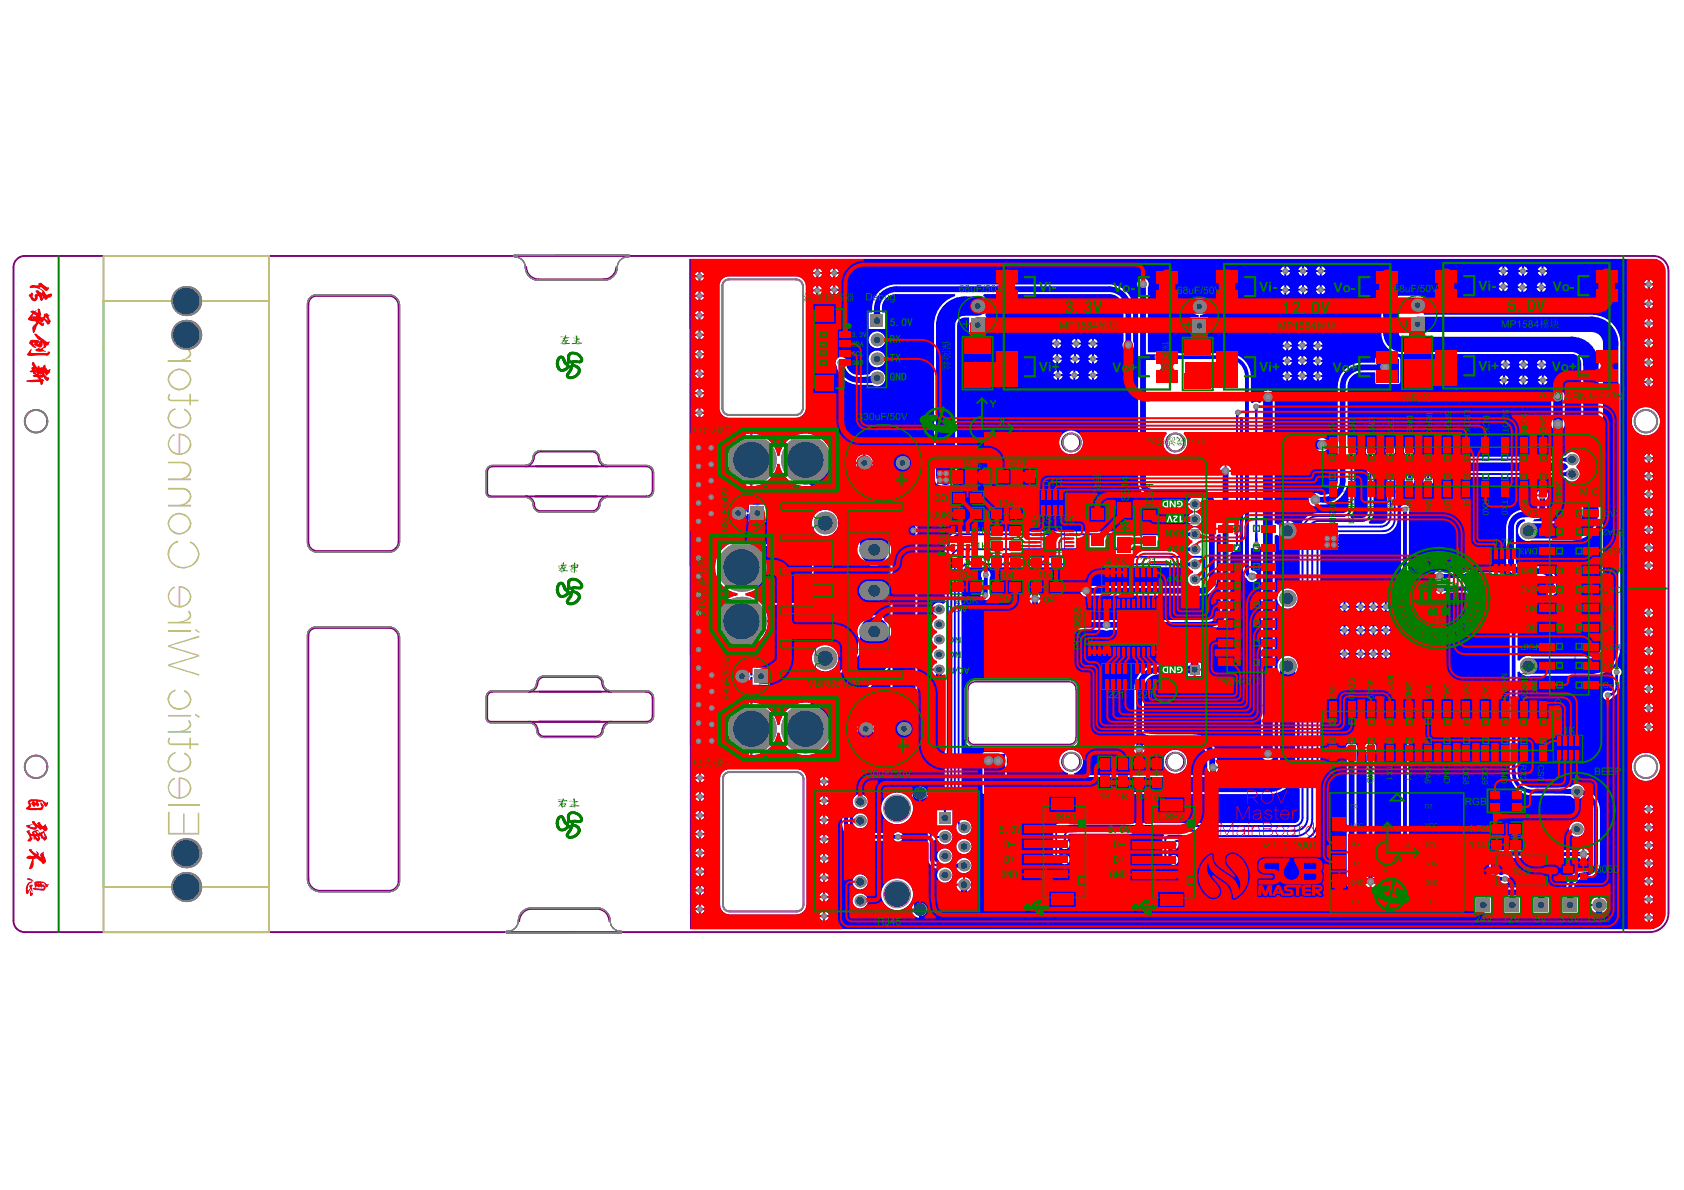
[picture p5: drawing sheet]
<svg xmlns="http://www.w3.org/2000/svg" width="297mm" height="210mm" viewBox="0 0 297 210" stroke-linecap="round" stroke-linejoin="round" font-family="sans-serif">
<path d="M181.5 92.6h8.4v4.8h-8.4zM185 95h1.4M185.7 94.3v1.4M209 87.1h3.4v32.9h-3.4zM209 92.4h3.4M209 93.5h3.4M210.1 90.3h1.3M210.7 89.6v1.3M210.1 106.2h1.3M210.7 105.5v1.3" fill="none" stroke="#008000" stroke-width=".18"/>
<g fill="none" stroke="#800080" stroke-width=".18">
<path d="M183.6 92.9h4.1v4.2h-4.1zM209.4 87.6h2.6v31.8h-2.6zM209.4 92.9h2.6"/>
<circle cx="158.2" cy="142.6" r="2.19"/>
<circle cx="158.2" cy="157.7" r="2.19"/>
</g>
<g fill="none" stroke="#808080" stroke-width=".18">
<path d="M54.6 52.6l.5-.4 .6-.2h13.1a1.88 1.88 0 0 1 1.7 1.8v41.7a1.87 1.87 0 0 1-1.7 1.9h-13a1.74 1.74 0 0 1-1.6-1.8v-42.1zM90.7 45.1l20.2-.1 .1 .2a2.37 2.37 0 0 0-2 1.4 2.94 2.94 0 0 1-1.4 2.6l-.8 .2h-12a2.38 2.38 0 0 1-2.2-2.5 2 2 0 0 0-1.9-1.6zM90.7 45h.2zM90.8 45.3h.1M127.7 49.7l.7-.4h12.1a1.22 1.22 0 0 1 1.1 1.2v21.4a1.24 1.24 0 0 1-1.1 1.3h-12a1.15 1.15 0 0 1-1.1-1.2v-21.7zM86.2 82.3l.6-.2h5.8a1.44 1.44 0 0 0 1.4-1.5 1.44 1.44 0 0 1 1.6-1.1h8.7a1.32 1.32 0 0 1 1.5 1.3 1.38 1.38 0 0 0 1.3 1.3h7a1.28 1.28 0 0 1 1.2 1.3v3.1a1.2 1.2 0 0 1-1.1 1.2h-6.9a1.4 1.4 0 0 0-1.5 1.4 1.42 1.42 0 0 1-1.6 1.2h-8.7a1.34 1.34 0 0 1-1.5-1.3 1.39 1.39 0 0 0-1.3-1.3h-6.3a.81 .81 0 0 1-.6-.8v-3.8zM105.8 89.1h.1M54.6 111.1l.4-.4 .6-.1h13.1a1.88 1.88 0 0 1 1.8 1.9v42.9a1.87 1.87 0 0 1-1.7 1.9h-12.6a2.23 2.23 0 0 1-2-2.2v-43.2zM86.2 122.1l.6-.3h6.4a1.45 1.45 0 0 0 1.5-1.5 1.44 1.44 0 0 1 1.6-1.1h8.6a1.32 1.32 0 0 1 1.5 1.4 1.39 1.39 0 0 0 1.4 1.2h6.3a1.28 1.28 0 0 1 1.2 1.3v3.2a1.2 1.2 0 0 1-1.1 1.2h-6.4a1.39 1.39 0 0 0-1.4 1.4 1.42 1.42 0 0 1-1.6 1.2h-8.7a1.34 1.34 0 0 1-1.4-1.4 1.38 1.38 0 0 0-1.4-1.2h-6.9a.81 .81 0 0 1-.6-.9v-3.8zM106.4 128.8h.1M127.8 136.6l.7-.4h12.1a1.22 1.22 0 0 1 1.1 1.2v22.1a1.24 1.24 0 0 1-1.1 1.3h-12a1.15 1.15 0 0 1-1.1-1.2v-22.4zM170.9 120.5l.5-.3 .5-.2h16.7a1.55 1.55 0 0 1 1.4 1.5v8.7a1.38 1.38 0 0 1-1.2 1.3h-17a1.3 1.3 0 0 1-1.3-1.3v-8.7l.1-.5z"/>
<path d="M91.9 161a2.37 2.37 0 0 1 1.6-.9h12a2.38 2.38 0 0 1 2.2 2.6 2 2 0 0 0 1.9 1.6v.2l-20.2 .1-.1-.3a2.37 2.37 0 0 0 2-1.3l.1-.5a2.26 2.26 0 0 1 .5-1.5zM109.4 164.6l.2-.1zM109.5 164.2h.1"/>
<circle cx="6.4" cy="74.3" r="2"/>
<circle cx="189.1" cy="78" r="1.6"/>
<circle cx="207.5" cy="78" r="1.6"/>
<circle cx="290.3" cy="74.3" r="2"/>
<circle cx="6.4" cy="135.3" r="2"/>
<circle cx="189.1" cy="134.4" r="1.6"/>
<circle cx="207.5" cy="134.4" r="1.6"/>
<circle cx="290.3" cy="135.3" r="2"/>
</g>
<g fill="none" stroke="#800080" stroke-width=".34">
<path d="M3 45.7l.8-.5h.6h287.2a2.65 2.65 0 0 1 2.7 2.6v113.3a3.3 3.3 0 0 1-3.3 3.3h-286.6a1.99 1.99 0 0 1-2-2v-115.3l.1-.5zM70.3 53.8v41.7a1.71 1.71 0 0 1-1.7 1.7h-12.6a1.58 1.58 0 0 1-1.6-1.6M70.3 53.9a1.72 1.72 0 0 0-1.7-1.7h-12.8a1.45 1.45 0 0 0-1.4 1.4v42M92.8 47.1a2.19 2.19 0 0 0 2.2 2.2h11.5a2.18 2.18 0 0 0 2.2-2.2M127.6 49.7l.6-.4h.3h11.9a1.23 1.23 0 0 1 1.2 1.2v21.4a1.25 1.25 0 0 1-1.2 1.3h-11.8a1.16 1.16 0 0 1-1.2-1.2v-21.6zM86.2 82.5l.7-.2h27.1a1.12 1.12 0 0 1 1.1 1.1v3.1a1.04 1.04 0 0 1-1 1.1h-27.5a.66 .66 0 0 1-.7-.7v-3.7zM107.1 82.3a1.54 1.54 0 0 1-1.5-1.6 1.17 1.17 0 0 0-1.3-1.1h-8.7a1.41 1.41 0 0 0-1.5 1.6 1.56 1.56 0 0 1-1.5 1.1M107.2 87.6a1.56 1.56 0 0 0-1.6 1.5 1.28 1.28 0 0 1-1.4 1.1h-8.7a1.31 1.31 0 0 1-1.3-1.6 1.55 1.55 0 0 0-1.5-1M68.6 110.7a1.72 1.72 0 0 1 1.7 1.8v42.9a1.71 1.71 0 0 1-1.7 1.7h-12.1a2.08 2.08 0 0 1-2.1-2v-43a1.34 1.34 0 0 1 1.3-1.4h13M86.2 122.3l.7-.3h27.1a1.12 1.12 0 0 1 1.1 1.1v3.2a1.04 1.04 0 0 1-1 1h-27.5a.66 .66 0 0 1-.7-.7v-3.7zM107.7 122a1.54 1.54 0 0 1-1.5-1.6 1.17 1.17 0 0 0-1.3-1h-8.7a1.41 1.41 0 0 0-1.5 1.6 1.56 1.56 0 0 1-1.5 1M107.8 127.3a1.56 1.56 0 0 0-1.5 1.5 1.28 1.28 0 0 1-1.5 1.1h-8.7a1.31 1.31 0 0 1-1.3-1.5 1.55 1.55 0 0 0-1.5-1.1"/>
<path d="M127.7 136.7l.6-.4 .3-.1h11.9a1.23 1.23 0 0 1 1.2 1.2v22.1a1.25 1.25 0 0 1-1.2 1.3h-11.8a1.16 1.16 0 0 1-1.2-1.2v-22.3zM170.7 121.5v8.7a1.14 1.14 0 0 0 1.1 1.2h16.8a1.23 1.23 0 0 0 1.3-1.3M188.5 120.2a1.38 1.38 0 0 1 1.4 1.4M188.6 120.2h-16.5a1.4 1.4 0 0 0-1.4 1.4M189.9 121.5v8.7M91.6 162.5a2.19 2.19 0 0 1 2.2-2.2h11.5a2.18 2.18 0 0 1 2.2 2.2"/>
<circle cx="6.4" cy="74.3" r="1.99"/>
<circle cx="188.9" cy="78" r="1.59"/>
<circle cx="207.3" cy="78" r="1.59"/>
<circle cx="290.3" cy="74.3" r="1.99"/>
<circle cx="6.4" cy="135.3" r="1.99"/>
<circle cx="188.9" cy="134.4" r="1.59"/>
<circle cx="207.3" cy="134.4" r="1.59"/>
<circle cx="290.3" cy="135.3" r="1.99"/>
</g>
<g fill="#a6968d">
<circle cx="235.3" cy="96.1" r=".27"/>
<circle cx="234.1" cy="96.1" r=".27"/>
<circle cx="235.3" cy="95" r=".27"/>
<circle cx="234.1" cy="95" r=".27"/>
<circle cx="213.9" cy="135.4" r=".37"/>
<circle cx="233" cy="51.1" r=".27"/>
<circle cx="229.8" cy="51.1" r=".27"/>
<circle cx="226.7" cy="51.2" r=".27"/>
<circle cx="233" cy="47.8" r=".27"/>
<circle cx="229.8" cy="47.8" r=".27"/>
<circle cx="226.7" cy="47.8" r=".27"/>
<circle cx="271.9" cy="50.6" r=".27"/>
<circle cx="268.5" cy="50.7" r=".27"/>
<circle cx="265.2" cy="50.5" r=".27"/>
<circle cx="272.1" cy="47.8" r=".27"/>
<circle cx="268.6" cy="47.8" r=".27"/>
<circle cx="265.2" cy="47.8" r=".27"/>
<circle cx="272.1" cy="67" r=".27"/>
<circle cx="268.7" cy="67" r=".27"/>
<circle cx="265.3" cy="67" r=".27"/>
<circle cx="271.9" cy="64.3" r=".27"/>
<circle cx="268.7" cy="64.3" r=".27"/>
<circle cx="265.5" cy="64.3" r=".27"/>
<circle cx="232.4" cy="66.3" r=".27"/>
<circle cx="229.7" cy="66.3" r=".27"/>
<circle cx="227.1" cy="66.3" r=".27"/>
<circle cx="232.4" cy="63.7" r=".27"/>
<circle cx="229.7" cy="63.6" r=".27"/>
<circle cx="227.1" cy="63.7" r=".27"/>
<circle cx="232.4" cy="61" r=".27"/>
<circle cx="229.7" cy="60.9" r=".27"/>
<circle cx="227.1" cy="61" r=".27"/>
<circle cx="192.8" cy="66.2" r=".27"/>
<circle cx="189.5" cy="66.2" r=".27"/>
<circle cx="186.6" cy="66.2" r=".27"/>
<circle cx="192.8" cy="63.3" r=".27"/>
<circle cx="189.6" cy="63.3" r=".27"/>
<circle cx="186.5" cy="63.3" r=".27"/>
<circle cx="192.8" cy="60.6" r=".27"/>
<circle cx="189.8" cy="60.6" r=".27"/>
<circle cx="186.4" cy="60.6" r=".27"/>
<circle cx="244.4" cy="115.3" r=".27"/>
<circle cx="242.3" cy="115.3" r=".27"/>
<circle cx="240" cy="115.3" r=".27"/>
<circle cx="237.2" cy="115.3" r=".27"/>
<circle cx="244.4" cy="111.2" r=".27"/>
<circle cx="242.3" cy="111.2" r=".27"/>
<circle cx="240" cy="111.2" r=".27"/>
<circle cx="237.2" cy="111.2" r=".27"/>
<circle cx="244.4" cy="107" r=".27"/>
<circle cx="242.3" cy="107" r=".27"/>
<circle cx="240" cy="107" r=".27"/>
<circle cx="237.2" cy="107" r=".27"/>
<circle cx="290.8" cy="161.8" r=".27"/>
<circle cx="290.8" cy="158.6" r=".27"/>
<circle cx="290.8" cy="155.5" r=".27"/>
<circle cx="290.8" cy="152.3" r=".27"/>
<circle cx="290.8" cy="149.1" r=".27"/>
<circle cx="290.8" cy="145.9" r=".27"/>
<circle cx="290.8" cy="142.7" r=".27"/>
<circle cx="290.8" cy="121.5" r=".27"/>
<circle cx="290.8" cy="128.2" r=".27"/>
<circle cx="290.8" cy="124.9" r=".27"/>
<circle cx="290.8" cy="118.2" r=".27"/>
<circle cx="290.8" cy="114.8" r=".27"/>
<circle cx="290.8" cy="111.5" r=".27"/>
<circle cx="290.8" cy="108.1" r=".27"/>
<circle cx="290.8" cy="99.8" r=".27"/>
<circle cx="290.8" cy="96.6" r=".27"/>
<circle cx="290.8" cy="93.5" r=".27"/>
<circle cx="290.8" cy="90.3" r=".27"/>
<circle cx="290.8" cy="87.1" r=".27"/>
<circle cx="290.8" cy="84" r=".27"/>
<circle cx="290.8" cy="80.8" r=".27"/>
<circle cx="290.8" cy="67.4" r=".27"/>
<circle cx="290.8" cy="63.9" r=".27"/>
<circle cx="290.8" cy="60.5" r=".27"/>
<circle cx="290.8" cy="57" r=".27"/>
<circle cx="290.8" cy="53.6" r=".27"/>
<circle cx="290.8" cy="50.1" r=".27"/>
<circle cx="263.4" cy="153.6" r=".37"/>
<circle cx="241.8" cy="155.5" r=".37"/>
<circle cx="241.8" cy="131.9" r=".37"/>
<circle cx="272" cy="87.4" r=".37"/>
<circle cx="273.6" cy="104" r=".37"/>
<circle cx="254.1" cy="103.8" r=".37"/>
<circle cx="259.3" cy="103.8" r=".37"/>
<circle cx="279.3" cy="150.6" r=".37"/>
<circle cx="182.6" cy="105.6" r=".37"/>
<circle cx="200.9" cy="132" r=".37"/>
<circle cx="195.2" cy="110.2" r=".37"/>
<circle cx="223.7" cy="132.9" r=".37"/>
<circle cx="220.9" cy="101.7" r=".37"/>
<circle cx="199" cy="60.8" r=".37"/>
<circle cx="283.6" cy="122.6" r=".27"/>
<circle cx="251.9" cy="84.8" r=".27"/>
<circle cx="207" cy="149" r=".27"/>
<circle cx="207" cy="151.7" r=".27"/>
<circle cx="187.8" cy="148.9" r=".27"/>
<circle cx="187.8" cy="151.6" r=".27"/>
<circle cx="238.4" cy="79.6" r=".27"/>
<circle cx="241.7" cy="79.6" r=".27"/>
<circle cx="245.3" cy="79.5" r=".27"/>
<circle cx="248.5" cy="79.5" r=".27"/>
<circle cx="248.6" cy="84.8" r=".27"/>
<circle cx="224.3" cy="93.3" r=".27"/>
<circle cx="215.5" cy="93.3" r=".27"/>
<circle cx="216.6" cy="93.3" r=".27"/>
<circle cx="232" cy="88.1" r=".44"/>
<circle cx="244.3" cy="64.8" r=".44"/>
<circle cx="173.9" cy="101.4" r=".27"/>
<circle cx="161.1" cy="93.6" r=".27"/>
<circle cx="165.8" cy="83.5" r=".27"/>
<circle cx="166.9" cy="83.5" r=".27"/>
<circle cx="165.8" cy="84.7" r=".27"/>
<circle cx="166.9" cy="84.7" r=".27"/>
<circle cx="173.8" cy="105" r=".27"/>
<circle cx="285.2" cy="118.5" r=".27"/>
<circle cx="176.1" cy="134.2" r=".44"/>
<circle cx="174.4" cy="134.2" r=".44"/>
<circle cx="148.4" cy="64" r=".37"/>
<circle cx="201.6" cy="50.1" r=".37"/>
<circle cx="204.3" cy="63" r=".37"/>
<circle cx="191.6" cy="104.2" r=".37"/>
<circle cx="254" cy="101.6" r=".37"/>
<circle cx="259.3" cy="101.6" r=".37"/>
<circle cx="274.8" cy="74.8" r=".44"/>
<circle cx="274.8" cy="70" r=".44"/>
<circle cx="216.2" cy="83.1" r=".37"/>
<circle cx="233.2" cy="78.5" r=".44"/>
<circle cx="223.7" cy="70" r=".44"/>
<circle cx="221.6" cy="71.7" r=".27"/>
<circle cx="221.6" cy="96.1" r=".27"/>
<circle cx="223.2" cy="93.3" r=".27"/>
<circle cx="217.5" cy="96.5" r=".27"/>
<circle cx="238.4" cy="132" r=".37"/>
<circle cx="247.8" cy="89.9" r=".27"/>
<circle cx="265.4" cy="155" r=".27"/>
<circle cx="158.4" cy="147.6" r=".27"/>
<circle cx="218.4" cy="72.8" r=".27"/>
<circle cx="123.2" cy="79" r=".27"/>
<circle cx="123.2" cy="85.5" r=".27"/>
<circle cx="123.2" cy="92" r=".27"/>
<circle cx="123.2" cy="101.7" r=".27"/>
<circle cx="123.2" cy="108.1" r=".27"/>
<circle cx="123.2" cy="111.4" r=".27"/>
<circle cx="123.2" cy="104.9" r=".27"/>
<circle cx="123.2" cy="98.4" r=".27"/>
<circle cx="123.2" cy="88.7" r=".27"/>
<circle cx="123.2" cy="82.3" r=".27"/>
<circle cx="125.4" cy="81.9" r=".27"/>
<circle cx="125.4" cy="87.7" r=".27"/>
<circle cx="125.4" cy="84.8" r=".27"/>
<circle cx="125.4" cy="79" r=".27"/>
<circle cx="125.4" cy="90.6" r=".27"/>
<circle cx="125.5" cy="122" r=".27"/>
<circle cx="125.5" cy="127.8" r=".27"/>
<circle cx="125.5" cy="130.7" r=".27"/>
<circle cx="125.5" cy="124.9" r=".27"/>
<circle cx="125.5" cy="119.1" r=".27"/>
<circle cx="123.2" cy="121.1" r=".27"/>
<circle cx="123.2" cy="127.5" r=".27"/>
<circle cx="123.2" cy="130.8" r=".27"/>
<circle cx="123.2" cy="124.3" r=".27"/>
<circle cx="123.2" cy="117.8" r=".27"/>
<circle cx="123.2" cy="114.6" r=".27"/>
<circle cx="123.2" cy="95.2" r=".27"/>
<circle cx="123.4" cy="48.7" r=".27"/>
<circle cx="123.4" cy="52.2" r=".27"/>
<circle cx="123.4" cy="55.6" r=".27"/>
<circle cx="123.4" cy="59" r=".27"/>
<circle cx="123.4" cy="62.5" r=".27"/>
<circle cx="123.4" cy="65.9" r=".27"/>
<circle cx="123.4" cy="69.4" r=".27"/>
<circle cx="123.4" cy="72.8" r=".27"/>
<circle cx="123.5" cy="137.2" r=".27"/>
<circle cx="123.5" cy="140.5" r=".27"/>
<circle cx="123.5" cy="143.8" r=".27"/>
<circle cx="123.5" cy="147.1" r=".27"/>
<circle cx="123.5" cy="150.4" r=".27"/>
<circle cx="123.5" cy="153.7" r=".27"/>
<circle cx="123.5" cy="157" r=".27"/>
<circle cx="123.5" cy="160.4" r=".27"/>
<circle cx="144.2" cy="48.2" r=".27"/>
<circle cx="144.1" cy="51.2" r=".27"/>
<circle cx="147.1" cy="51.1" r=".27"/>
<circle cx="147.1" cy="48.2" r=".27"/>
<circle cx="145.4" cy="161.6" r=".27"/>
<circle cx="145.4" cy="158.2" r=".27"/>
<circle cx="145.4" cy="151.4" r=".27"/>
<circle cx="145.4" cy="148" r=".27"/>
<circle cx="145.4" cy="141.2" r=".27"/>
<circle cx="145.4" cy="137.9" r=".27"/>
<circle cx="145.4" cy="144.6" r=".27"/>
<circle cx="145.4" cy="154.8" r=".27"/>
</g>
<g fill="none" stroke="#808080" stroke-width=".18">
<path d="M54.6 52.6l.5-.4 .6-.2h13.1a1.88 1.88 0 0 1 1.7 1.8v41.7a1.87 1.87 0 0 1-1.7 1.9h-13a1.74 1.74 0 0 1-1.6-1.8v-42.1zM90.7 45.1l20.2-.1 .1 .2a2.37 2.37 0 0 0-2 1.4 2.94 2.94 0 0 1-1.4 2.6l-.8 .2h-12a2.38 2.38 0 0 1-2.2-2.5 2 2 0 0 0-1.9-1.6zM90.7 45h.2zM90.8 45.3h.1M127.7 49.7l.7-.4h12.1a1.22 1.22 0 0 1 1.1 1.2v21.4a1.24 1.24 0 0 1-1.1 1.3h-12a1.15 1.15 0 0 1-1.1-1.2v-21.7zM86.2 82.3l.6-.2h5.8a1.44 1.44 0 0 0 1.4-1.5 1.44 1.44 0 0 1 1.6-1.1h8.7a1.32 1.32 0 0 1 1.5 1.3 1.38 1.38 0 0 0 1.3 1.3h7a1.28 1.28 0 0 1 1.2 1.3v3.1a1.2 1.2 0 0 1-1.1 1.2h-6.9a1.4 1.4 0 0 0-1.5 1.4 1.42 1.42 0 0 1-1.6 1.2h-8.7a1.34 1.34 0 0 1-1.5-1.3 1.39 1.39 0 0 0-1.3-1.3h-6.3a.81 .81 0 0 1-.6-.8v-3.8zM105.8 89.1h.1M54.6 111.1l.4-.4 .6-.1h13.1a1.88 1.88 0 0 1 1.8 1.9v42.9a1.87 1.87 0 0 1-1.7 1.9h-12.6a2.23 2.23 0 0 1-2-2.2v-43.2zM86.2 122.1l.6-.3h6.4a1.45 1.45 0 0 0 1.5-1.5 1.44 1.44 0 0 1 1.6-1.1h8.6a1.32 1.32 0 0 1 1.5 1.4 1.39 1.39 0 0 0 1.4 1.2h6.3a1.28 1.28 0 0 1 1.2 1.3v3.2a1.2 1.2 0 0 1-1.1 1.2h-6.4a1.39 1.39 0 0 0-1.4 1.4 1.42 1.42 0 0 1-1.6 1.2h-8.7a1.34 1.34 0 0 1-1.4-1.4 1.38 1.38 0 0 0-1.4-1.2h-6.9a.81 .81 0 0 1-.6-.9v-3.8zM106.4 128.8h.1M127.8 136.6l.7-.4h12.1a1.22 1.22 0 0 1 1.1 1.2v22.1a1.24 1.24 0 0 1-1.1 1.3h-12a1.15 1.15 0 0 1-1.1-1.2v-22.4zM170.9 120.5l.5-.3 .5-.2h16.7a1.55 1.55 0 0 1 1.4 1.5v8.7a1.38 1.38 0 0 1-1.2 1.3h-17a1.3 1.3 0 0 1-1.3-1.3v-8.7l.1-.5z"/>
<path d="M91.9 161a2.37 2.37 0 0 1 1.6-.9h12a2.38 2.38 0 0 1 2.2 2.6 2 2 0 0 0 1.9 1.6v.2l-20.2 .1-.1-.3a2.37 2.37 0 0 0 2-1.3l.1-.5a2.26 2.26 0 0 1 .5-1.5zM109.4 164.6l.2-.1zM109.5 164.2h.1"/>
<circle cx="6.4" cy="74.3" r="2"/>
<circle cx="189.1" cy="78" r="1.6"/>
<circle cx="207.5" cy="78" r="1.6"/>
<circle cx="290.3" cy="74.3" r="2"/>
<circle cx="6.4" cy="135.3" r="2"/>
<circle cx="189.1" cy="134.4" r="1.6"/>
<circle cx="207.5" cy="134.4" r="1.6"/>
<circle cx="290.3" cy="135.3" r="2"/>
</g>
<g fill="none" stroke="#c0c073" stroke-width=".18">
<path d="M98.2 64.3h.3M98.2 64.2h.3M98.2 64.1h.3M98.2 64.5h.4M98.2 64.4h.3M98.2 64h.3M98.2 63.9h.3M98.2 63.8h.4M98.2 63.7h.4M98.2 63.8h.3M98.3 64.7h.3M98.3 64.6h.3"/>
<path d="M98.3 64.5h.3M98.3 63.7h.3M98.3 63.6h.3M98.3 64.7h.4M98.3 63.5h.4M98.3 64.9h.4M98.3 64.8h.4M98.3 63.4h.4M98.4 64.9h.4M98.4 64.9h.3M98.4 63.3h.3M98.4 63.3h.4"/>
<path d="M98.4 65h.4M98.4 63.2h.4M98.4 63.2h.5M98.5 65.1h.4M98.5 63.2h1.1M98.5 65.1h.5M98.5 63.1h1M98.5 65.2h.6M98.5 63h1M98.6 65.2h1.4M98.6 63h.8M98.6 63.6l-.3 .1"/>
<path d="M98.6 65.3h1.3M98.7 65.3h1.2M98.7 65.3h1.1M98.7 62.9h.6M98.7 65.4h1M98.8 65.4h.8M98.8 62.8h.4M98.9 65.5h.6M99 62.8h.1M99 65.5h.3M99.1 63.2h.5M99.2 63.2h.4"/>
<path d="M99.2 63.3h.4M99.2 65.2h.8M99.3 63.4h.4M99.3 63.3h.3M99.3 63.5h.4M99.3 63.6h.5M99.4 65.1h.7M99.4 63.7h.4M99.4 63.6l.4 .1M99.4 63.8h.4M99.5 63.9h.4M99.5 63.8h.3"/>
<path d="M99.5 64h.5M99.6 64.1h.8M99.6 64h.4M99.6 64.2h.7M99.7 64.2h.6M99.7 65h.5M99.7 64.3h.6M99.8 65h.5M99.8 64.3h.5M99.8 64.9h.5M99.9 64.9h.5M99.9 64.4h.4"/>
<path d="M99.9 64.9h1.1M100 64.8h1M100 64.4h.4M100 66.4h.4M100 66.3h.3M100 66.2h.3M100 64.5h.4M100 66.5h1.7M100 66.4h.5M100 66.1h.3M100 64.7h1M100 64.6h2"/>
<path d="M100 64.5h.5M100 66h.4M100.1 64.7h.9M100.1 64.7h1M100.1 64h.4M100.1 64h1.1M100.1 66.6h1.5M100.1 65.9h.4M100.1 63.9h2.5M100.1 63.9h2.6M100.1 66.6h1.4M100.1 65.8h.4"/>
<path d="M100.2 63.9h2.5M100.2 63.3h.3M100.2 63.2h.3M100.2 63.1h.3M100.2 66.6h1.2M100.2 65.8h.4M100.2 63h.3M100.2 62.9h.3M100.2 65.1h-.7M100.2 63.6h.4M100.2 63.5h.3M100.2 63.4h.3"/>
<path d="M100.2 66.7h1.1M100.2 65.7h.4M100.2 62.8h.3M100.2 62.8h.4M100.2 62.7h.4M100.2 63.8h2.5M100.2 63.7h2.6M100.2 63.7h.6M100.2 65.6h.4M100.2 62.6h.5M100.3 66.7h.9M100.3 62.6h.4"/>
<path d="M100.3 62.5h.5M100.4 66.8h.7M100.4 65.5h.4M100.4 62.4h1.7M100.4 66l-.4 .1M100.4 65.4h.4M100.4 62.4h1.6M100.5 66.8h.3M100.5 65.3h.3M100.5 65.3h.4M100.5 62.3h1.4M100.6 65.2h.3"/>
<path d="M100.6 62.2h1.1M100.6 65.1h.3M100.6 65h.4M100.6 64.9h.4M100.6 62.6l-.4 .1M100.6 62.2h1M100.7 64h.4M100.7 64.5h1.2M100.7 65.6h-.4M100.8 64.1h.4M100.8 64.5h1M100.8 64.5h.9"/>
<path d="M100.8 64.4h.8M100.9 64.4h.6M100.9 64.3h.5M100.9 64.3h.3M100.9 64.2h.3M100.9 66.4h.9M101 65.1h-.4M101 63.7h1.8M101 62.1h.2M101 63.7h.9M101.1 66.4h.7M101.2 66.4h.7"/>
<path d="M101.3 64.7h.8M101.3 66.3h.6M101.4 66.3h.5M101.4 64.7h.7M101.4 62.5h.8M101.5 66.2h.5M101.5 64.7h.6M101.6 66.2h.5M101.6 62.5h.6M101.6 64.8h.6M101.6 64h.9M101.6 66.1h.5"/>
<path d="M101.7 64.8h.5M101.7 66.1h.4M101.7 62.6h.6M101.7 64.9h.6M101.7 66h.5M101.8 64.9h.5M101.8 66h.4M101.8 62.6h.5M101.8 65.9h.4M101.9 65h.4M101.9 65.9h.4M101.9 62.6l.5 .1"/>
<path d="M101.9 65.8h.4M101.9 65.1h.5M102 65.7h.3M102 62.7h.5M102 65.1h.4M102 65.6h.4M102 62.8h.5M102.1 65.5h.3M102.1 65.4h.3M102.1 65.3h.3M102.1 65.2h.3M102.1 62.8h.4"/>
<path d="M102.1 64h.3M102.2 62.9h.4M102.3 63h.4M102.3 63h.3M102.3 63.1h.4M102.4 63.1h.3M102.4 63.2h.4M102.5 63.6h.3M102.5 63.4h.3M102.5 63.3h.3M102.5 63.2h.3M102.5 63.5h.3"/>
<path d="M102.8 63.6l-.5 .1M98.2 104.1h.3M98.2 104h.3M98.2 104.4h.4M98.2 104.3h.3M98.2 103.9h.3M98.2 103.8h.3M98.2 103.7h.3M98.2 103.7h.4M98.2 104.2h.3M98.3 104.6h.3M98.3 104.5h.3"/>
<path d="M98.3 103.6h.3M98.3 103.5h.3M98.3 104.6h.4M98.3 103.5h.4M98.3 103.4h.4M98.3 104.8h.4M98.3 104.7h.4M98.3 103.3h.4M98.4 104.9h.4M98.4 104.8h.3M98.4 103.2h.3M98.4 103.1h.5"/>
<path d="M98.5 105h.4M98.5 103.1h.4M98.5 103h1M98.5 105.1h.5M98.5 105.1h1.5M98.6 102.9h.8M98.6 105.2h1.3M98.7 105.2h1.2M98.7 105.3h1.1M98.7 102.8h.6M98.7 105.3h1M98.8 103.2h-.4"/>
<path d="M98.8 105.3h.8M98.8 102.8h.4M98.9 105.4h.6M99 102.7h.1M99 105.4h.3M99.1 103.1h.5M99.2 103.2h.4M99.3 103.3h.4M99.3 103.2h.3M99.3 103.4h.4M99.3 103.5h.5M99.3 103.5h.4"/>
<path d="M99.4 105.1h.7M99.4 103.6h.4M99.4 103.5h.4M99.4 103.7h.4M99.5 103.8h.4M99.5 103.7h.3M99.5 105h.7M99.5 103.9h.5M99.5 103.9h.4M99.6 104h.8M99.6 103.9h.4M99.6 105h.6"/>
<path d="M99.6 104.1h.7M99.6 104.1h.8M99.7 104.1h.6M99.7 104.9h.5M99.8 104.9h.5M99.8 104.2h.5M99.8 104.3h.5M99.9 104.8h.5M99.9 104.3h.4M99.9 104.8h1.1M100 104.7h1M100 104.3h.4"/>
<path d="M100 106.3h.4M100 106.2h.3M100 106.1h.3M100 104.4h.4M100 106.4h1.7M100 106.4h.5M100 106h.3M100 106h.4M100 104.5h1.9M100 104.5h.5M100 105.9h.4M100.1 104.6h1"/>
<path d="M100.1 104.5h1.9M100.1 103.9h.4M100.1 103.9h1.1M100.1 106.5h1.5M100.1 105.8h.4M100.1 103.9h2.5M100.1 103.8h2.6M100.1 106.5h1.4M100.2 103.8h2.5M100.2 103.2h.3M100.2 103.1h.3M100.2 105.7h.4"/>
<path d="M100.2 103h.3M100.2 102.9h.3M100.2 102.8h.3M100.2 103.7h2.5M100.2 103.5h.4M100.2 103.5h.3M100.2 103.4h.3M100.2 103.3h.3M100.2 106.6h1.1M100.2 102.7h.4M100.2 102.6h.4M100.2 103.6h.6"/>
<path d="M100.2 103.6h.4M100.2 105.6h.4M100.2 102.5h.5M100.3 106.6h.9M100.3 105.5h.4M100.3 102.5h.4M100.3 102.4h.5M100.4 106.7h.7M100.4 105.4h.4M100.4 102.4h1.7M100.4 105.3h.4M100.4 102.3h1.7"/>
<path d="M100.4 102.3h1.6M100.5 106.7h.3M100.5 105.3h.3M100.5 105.2h.4M100.5 102.2h1.4M100.6 105.1h.3M100.6 102.2h1.1M100.6 105h.3M100.6 105h.4M100.6 104.9h.4M100.6 104.8h.4M100.6 105.6h-.4"/>
<path d="M100.6 102.1h1M100.7 103.9h.4M100.7 104.5h1.2M100.8 104h.4M100.8 102.1h.7M100.8 104.4h1M100.8 104.4h.9M100.8 104.3h.8M100.8 104.1h.4M100.9 104.3h.6M100.9 104.3h.5M100.9 104.1h.3"/>
<path d="M100.9 106.4h.9M100.9 104.2h.3M101 103.6h1.8M101 102h.2M101 103.6h.9M101.1 106.3h.7M101.2 106.3h.7M101.2 103.5h.4M101.3 104.6h.8M101.3 106.2h.6M101.4 106.2h.5M101.4 104.6l.7 .1"/>
<path d="M101.4 102.4h.8M101.5 106.2h.5M101.6 102.4h.6M101.6 104.7h.6M101.6 103.9h.9M101.6 106h.5M101.7 104.7h.5M101.7 106h.4M101.7 102.5h.6M101.7 104.8h.6M101.7 105.9h.5M101.8 104.8h.5"/>
<path d="M101.8 105.9h.4M101.8 102.5h.5M101.8 104.9h.5M101.8 105.8h.4M101.9 104.9h.4M101.9 105.8h.4M101.9 102.6h.5M101.9 105h.4M101.9 105.7h.4M102 105h.4M102 105.6h.3M102 102.6h.5"/>
<path d="M102 105.1h.4M102 105.6h.4M102 105.5h.4M102 102.7h.5M102.1 106.1h-.6M102.1 105.5h.3M102.1 105.4h.3M102.1 105.3h.3M102.1 105.2h.3M102.1 105.1h.3M102.1 103.9h.3M102.1 102.8h.4"/>
<path d="M102.2 102.8h.4M102.3 102.9h.4M102.3 102.9h.3M102.3 103h.4M102.3 103.6h.5M102.4 103.1h.3M102.4 103h.3M102.4 103.5h.4M102.4 103.1h.4M102.5 103.5h.3M102.5 103.3h.3M102.5 103.2h.3"/>
<path d="M102.5 103.4h.3M102.8 103.7h-2.6M141.6 104h.8M142.4 103.4h2.7v1.2h-2.7zM145.1 104h.8M98.1 145.3h.3M98.1 145.2h.3M98.1 145.1h.3M98.1 145.6h.4M98.1 145.5h.4M98.1 145.5h.3M98.1 145.4h.3"/>
<path d="M98.1 145h.3M98.1 144.9h.3M98.1 144.8h.4M98.2 145.7h.3M98.2 145.6h.3M98.2 144.7h.3M98.2 144.6h.3M98.2 145.8h.4M98.2 144.5h.4M98.2 144.6h.4M98.2 145.9h.4M98.2 144.4h.4"/>
<path d="M98.3 146h.4M98.3 146h.3M98.3 144.4h.3M98.3 144.3h.4M98.3 146.1h.5M98.3 144.3h.5M98.4 146.2h.4M98.4 144.2h1M98.4 146.2h.5M98.4 144.1h1M98.4 146.2h.6M98.5 146.3h1.4"/>
<path d="M98.5 144.1h.8M98.5 144.7h-.3M98.5 146.3h1.3M98.5 144h.8M98.6 146.4h1.2M98.6 146.4h1.1M98.6 144h.6M98.6 146.4h1M98.6 143.9h.6M98.7 146.5h.8M98.7 143.9h.4M98.8 146.5h.6"/>
<path d="M98.9 143.9h.1M98.9 146.6h.3M99 144.3h.4M99.1 144.3h.4M99.1 146.2h.8M99.2 144.5h.4M99.2 144.4h.4M99.2 144.4h.3M99.2 144.6h.5M99.2 144.6h.4M99.3 146.2h.7M99.3 144.7h.4"/>
<path d="M99.3 144.8h.4M99.4 144.9h.4M99.4 144.9h.3M99.4 146.2h.7M99.4 145h.5M99.4 145h.4M99.4 145.1h.9M99.4 145.1h.5M99.5 145.1h.8M99.5 145.2h.7M99.6 145.3h.6M99.7 146h.5"/>
<path d="M99.7 145.3h.5M99.7 145.4h.5M99.8 146h.5M99.8 145.4h.4M99.8 145.9h1.1M99.9 145.9h1M99.9 145.5h.4M99.9 147.4h.4M99.9 147.4h.3M99.9 147.3h.3M99.9 147.2h.3M99.9 145.8h1"/>
<path d="M99.9 145.6h.4M99.9 147.5h1.7M99.9 147.5h.5M99.9 147.1h.4M99.9 145.6l2 .1M99.9 145.6h.5M99.9 147h.4M100 145.8h.9M100 145.7h1M100 145.1h.4M100 145h1.1M100 147.6h1.5"/>
<path d="M100 147h.4M100 145h2.5M100 144.9h2.6M100 147.7h1.4M100 146.9h.4M100.1 144.9h2.5M100.1 144.3h.3M100.1 144.2h.3M100.1 147.7h1.2M100.1 146.8h.4M100.1 144.1h.3M100.1 144h.3"/>
<path d="M100.1 143.9h.3M100.1 144.6h.4M100.1 144.5h.3M100.1 144.4h.3M100.1 143.9h.4M100.1 147.7h1.1M100.1 143.8h.4M100.1 144.6h.3M100.1 146.1h-.6M100.1 144.8h2.5M100.1 144.8h2.6M100.1 144.7h.6"/>
<path d="M100.1 144.7h.4M100.1 146.7h.4M100.1 143.7h.5M100.2 147.8h.9M100.2 146.6h.4M100.2 143.6h.4M100.2 143.6h.5M100.2 143.5h.5M100.3 147.8h.7M100.3 146.5h.4M100.3 143.5h1.7M100.3 146.4h.4"/>
<path d="M100.3 143.4h1.6M100.4 147.9h.3M100.4 146.4h.3M100.4 146.4h.4M100.4 143.4h1.4M100.4 146.3h.4M100.4 143.3h1.4M100.5 146.2h.3M100.5 146.3h.3M100.5 143.3h1.1M100.5 146.1h.4M100.5 146h.4"/>
<path d="M100.5 143.7h-.4M100.5 143.2h1M100.6 145.1h.4M100.6 145.6h1.2M100.7 145.1h.4M100.7 146.6h-.5M100.7 145.6h1M100.7 145.5h.9M100.7 145.1l.4 .1M100.7 145.5h.8M100.8 145.4h.6M100.8 145.4h.5"/>
<path d="M100.8 145.3h.3M100.8 145.2h.3M100.8 147.5h.9M100.9 144.7h1.8M100.9 143.2h.2M100.9 144.7h.9M101 147.4h.7M101.1 147.4h.7M101.2 145.7h.8M101.2 147.4h.6M101.3 147.3h.5M101.3 145.8h.7"/>
<path d="M101.3 143.5h.8M101.4 147.3h.5M101.4 145.8h.6M101.4 147.2h.5M101.5 147.2h.5M101.5 143.6h.6M101.5 145.8h.6M101.5 145h.9M101.6 145.9h.5M101.6 147.1h.4M101.6 143.6h.6M101.6 145.9h.6"/>
<path d="M101.7 146h.5M101.7 147h.4M101.7 143.7h.5M101.8 146h.4M101.8 146.9h.4M101.8 143.7h.5M101.8 146.1h.4M101.8 146.8h.4M101.9 146.2h.4M101.9 146.8h.3M101.9 143.8h.5M101.9 146.7h.3"/>
<path d="M101.9 146.7h.4M101.9 146.6h.4M102 146.2h.3M102 143.9h.4M102 146.6h.3M102 146.5h.3M102 146.4h.3M102 146.3h.3M102 145.1h.3M102.1 147l-.5 .1M102.1 143.9h.4M102.1 144h.4"/>
<path d="M102.2 144.1h.4M102.2 144h.3M102.3 144.2h.3M102.3 144.3h.4M102.4 144.6h.3M102.4 144.4h.3M102.4 144.3h.3M102.4 144.5h.3M102.7 144.7h-.5"/>
</g>
<path d="M138 101.4h11.6v5.3h-11.6z" fill="none" stroke="#c0c073" stroke-width=".27"/>
<path d="M18.3 45.2h29.1v119.2h-29.1zM47.4 53.1h-29.3l.2 .1M218.8 90.6v30.1M222.7 86.7h51.3M277.8 90.5v30.9M222.6 124.5h52.2M18.3 156.5h29.1" fill="none" stroke="#c0c073" stroke-width=".34"/>
<g fill="#c0c073">
<path d="M134.8 106.1h1.3v.1l-.3 .3h-.1l.1-.3h-1z"/>
<path d="M134.8 104.3l.9 .1 .1 .3-.2 .2 .2 .4-.2 .2h.2v.1h-1v-.2h.6a.21 .21 0 0 0 .3-.1 .21 .21 0 0 0-.3-.3h-.6v-.1h.6a.2 .2 0 0 0 .3-.2 .2 .2 0 0 0-.3-.2h-.6z"/>
<path d="M134.8 103h.2v.2l.5-.2 .4 .1a.61 .61 0 0 1 0 .9 .61 .61 0 0 1-.9-.1v.2h-.2v-.5h.2l.2 .3h.5l.3-.2v-.2l-.3-.3h-.4l-.5 .3z"/>
</g>
<path d="M280 120.9v1l.4 .4h.3l.3-.4v-.7l-.3-.3h-1.4l-.3 .3v.7l.3 .4M281 122.9h-1.7l-.3 .4v.6l.3 .4h1.7" fill="none" stroke="#c0c073" stroke-width=".34"/>
<path d="M29.6 143.2h.3v3.7h2.4v-3.4h.3v3.4h2.3v-3.5h.3v3.8h-5.6z" fill="#c0c073"/>
<path d="M29.6 142h5.6" fill="none" stroke="#c0c073" stroke-width=".27"/>
<g fill="#c0c073">
<path d="M30 133.2l.8-.5 .1-.1 .1 .3a1.56 1.56 0 0 0-1.1 1.8 1.56 1.56 0 0 0 1.6 1.2 1.55 1.55 0 0 0 1.7-.8 1.55 1.55 0 0 0-.3-1.8l-.5-.3 .1-.3a1.74 1.74 0 0 1 1.3 1.9 1.74 1.74 0 0 1-1.7 1.5 1.88 1.88 0 0 1-2.1-.6 1.88 1.88 0 0 1 0-2.3z"/>
<path d="M29.8 130.1l.2 .1a.52 .52 0 0 0-.2 .6 .52 .52 0 0 0 .5 .4h3.1v-1.1h.3v1.1h1.3v.2h-1.3v.7h-.3v-.7h-3a.75 .75 0 0 1-.8-.4 .75 .75 0 0 1 .2-.9z"/>
<path d="M29.6 129h1.6a2.32 2.32 0 0 0 2.3-1.2l-.4-.6 .2-.2a1.02 1.02 0 0 1 .4 1.1 1.02 1.02 0 0 1-.9 .7l-.4 .2h1.3v.2h-4.1z"/>
<path d="M30 122.2l.9-.6 .1 .3a1.56 1.56 0 0 0-1.1 1.8 1.56 1.56 0 0 0 1.7 1.2 1.57 1.57 0 0 0 1.5-.7 1.57 1.57 0 0 0 0-1.7l-.7-.5 .1-.3a1.74 1.74 0 0 1 1.3 1.8 1.74 1.74 0 0 1-1.5 1.6 1.91 1.91 0 0 1-2.3-.6 1.91 1.91 0 0 1 0-2.3z"/>
<path d="M29.6 113.9l5.5-1.8 .1 .3-5.3 1.6 5.3 1.5v.3l-5.3 1.6 5.3 1.5-.1 .3-5.5-1.7v-.3l5.2-1.5-5.2-1.6z"/>
<path d="M29.6 109.7h1.6a2.32 2.32 0 0 0 2.3-1.2l-.4-.6 .2-.2a1.02 1.02 0 0 1 .4 1.1 1.02 1.02 0 0 1-.9 .8l-.4 .1h1.3v.3h-4.1z"/>
<path d="M30.1 96.2l1-.8 .3-.1v.3a2.26 2.26 0 0 0-1.5 2.7 2.26 2.26 0 0 0 2.7 1.7 2.35 2.35 0 0 0 2.2-2.7l-.4-.8-.9-.8v-.2a2.4 2.4 0 0 1 1.7 2.6 2.4 2.4 0 0 1-2.2 2.1 2.58 2.58 0 0 1-2.9-1 2.58 2.58 0 0 1 0-3z"/>
<path d="M29.6 86.1h2.4a1.5 1.5 0 0 1 1.7 1.2 1.5 1.5 0 0 1-1.2 1.7h1.2v.3h-4.1v-.3h2a1.62 1.62 0 0 0 1.8-2l-.8-.6-3-.1z"/>
<path d="M29.6 81.4h2.4a1.5 1.5 0 0 1 1.7 1.3 1.5 1.5 0 0 1-1.2 1.7h1.2v.3h-4.1v-.3h2a1.55 1.55 0 0 0 1.7-2.1l-.3-.3-.6-.3h-2.8z"/>
<path d="M30 72.6l.9-.6 .1 .2a1.56 1.56 0 0 0-1.2 1.8 1.56 1.56 0 0 0 1.7 1.3 1.73 1.73 0 0 0 1.9-1.9l-.3-.5-.7-.5 .1-.3a1.72 1.72 0 0 1 1.3 1.8 1.72 1.72 0 0 1-1.5 1.6 1.91 1.91 0 0 1-2.3-.6 1.91 1.91 0 0 1 0-2.3z"/>
<path d="M29.8 69.5l.2 .1a.52 .52 0 0 0-.2 .5 .52 .52 0 0 0 .5 .4h3.1v-1h.3v1h1.3v.3h-1.3v.7h-.3v-.7h-3a.73 .73 0 0 1-.8-.4 .73 .73 0 0 1 .2-.9z"/>
<path d="M29.6 63.5h1.6a2.06 2.06 0 0 0 2.3-1.2l-.4-.5 .2-.2a.99 .99 0 0 1 .4 1.1 .99 .99 0 0 1-.9 .7l-.4 .1h1.3v.3h-4.1z"/>
<path d="M98.8 59.4l1.7 .1-.2 .1h-.6v.9a.16 .16 0 0 1 .1 .3 .15 .15 0 0 1-.2 0v-.9l-.2 .1a.14 .14 0 0 1-.2 .2 .15 .15 0 0 1 0-.3h.4v-.4h-.7z"/>
<path d="M98.4 141.1l.3-.1 1.3 .1-.2 .2-.5-.1v1a.14 .14 0 0 1 .1 .2 .14 .14 0 0 1-.2 .1l-.1-.9-.3 .2a.19 .19 0 0 1 0-.3 .19 .19 0 0 1 .3 0 .25 .25 0 0 0 0-.4 .25 .25 0 0 0-.4 .1z"/>
<path d="M31.8 137.4a1.62 1.62 0 0 1 1.7 1.6 1.62 1.62 0 0 1-1.7 1.6zM30.1 137.7a2.03 2.03 0 0 0 .4 2.9 2.03 2.03 0 0 0 2.9-.7 1.9 1.9 0 0 0 0-2 1.9 1.9 0 0 0-1.9-.8v3.5a1.66 1.66 0 0 1-1.6-1.3 1.66 1.66 0 0 1 1-1.9l-.2-.2z"/>
<path d="M34.5 125.9l-.1 .2 .7 .5 .1-.2zM29.6 126.1v.3h4.1v-.3z"/>
<path d="M34.5 111l-.1 .2 .7 .4 .1-.2zM29.6 111.2v.2h4.1v-.2z"/>
<path d="M31.8 103.7a1.62 1.62 0 0 1 1.7 1.6 1.62 1.62 0 0 1-1.7 1.6zM30.2 103.8a2.01 2.01 0 0 0 1 3.3 2.01 2.01 0 0 0 2.4-2.4 2.08 2.08 0 0 0-2.1-1.3v3.5a1.66 1.66 0 0 1-1.6-1.3 1.66 1.66 0 0 1 1-1.9l-.1-.3z"/>
<path d="M30.2 91.4a1.8 1.8 0 0 1 2.1-.5 1.8 1.8 0 0 1 1.1 1.8 1.79 1.79 0 0 1-2.1 1.3 1.79 1.79 0 0 1-1.4-2zM30 91.2a1.92 1.92 0 0 0-.1 2.1 1.92 1.92 0 0 0 1.9 1 1.86 1.86 0 0 0 1.7-2.7 2.11 2.11 0 0 0-3.5-.4z"/>
<path d="M31.8 76.8a1.62 1.62 0 0 1 1.7 1.6 1.62 1.62 0 0 1-1.7 1.6zM30.1 77a2.04 2.04 0 0 0 .4 2.9 2.04 2.04 0 0 0 2.9-.6 1.92 1.92 0 0 0 0-2 1.92 1.92 0 0 0-1.9-.8v3.5a1.66 1.66 0 0 1-1.6-1.3 1.66 1.66 0 0 1 1-1.9l-.1-.3z"/>
<path d="M30.2 66a1.82 1.82 0 0 1 2-.6 1.82 1.82 0 0 1 1.2 1.8 1.8 1.8 0 0 1-2 1.3 1.8 1.8 0 0 1-1.5-1.9zM30 65.8a1.92 1.92 0 0 0-.1 2.1 1.92 1.92 0 0 0 1.9 .9 1.86 1.86 0 0 0 1.8-2.4 2.1 2.1 0 0 0-3.6-.6z"/>
<path d="M100.3 99.9l.5 .1a.39 .39 0 0 1 .4 .4l-.5-.1a.19 .19 0 0 0-.2 .2 .19 .19 0 0 0 .2 .2v.2l.6 .1 .1-.5 .5 .4-.6-.9 .3 .1a.14 .14 0 0 0 .2 0 .14 .14 0 0 0 0-.2h-.2a.34 .34 0 0 1-.4 0 .34 .34 0 0 1-.1-.4 .21 .21 0 0 0-.2 .1 .21 .21 0 0 0 .2 .3l-.6-.1zM100.8 100.5h.1a.31 .31 0 0 1 .3 0 .31 .31 0 0 1 .1 .4 .34 .34 0 0 1-.5-.4z"/>
<path d="M98.4 99.9l.1 .2a.34 .34 0 0 0 .6 .3v.8l.1-.5a.22 .22 0 0 1 .1-.3 .22 .22 0 0 1 .3 .1l.1-.4a.24 .24 0 0 0-.1-.3 .24 .24 0 0 0-.3 .1l-.1-.1 .1-.4a.17 .17 0 0 0-.3 0 .17 .17 0 0 0 0 .3v.1l-.4-.1zM98.7 99.9a.21 .21 0 0 1 .3 0 .21 .21 0 0 1 0 .3 .21 .21 0 0 1-.3 0zM99.2 99.9a.24 .24 0 0 1 .4 .1 .24 .24 0 0 1-.1 .3h-.3z"/>
<path d="M101 59.6l.4 .1a.61 .61 0 0 1 .6 .6l.5 .4-.7-.9 .3-.1a.28 .28 0 0 1-.3-.1 .28 .28 0 0 1-.1-.3v-.1a.17 .17 0 0 0-.2 .1 .17 .17 0 0 0 .1 .2v.1zM101.1 60.1l.4 .1-.1 .4-.3-.1-.2 .2h1.3l-.1-.1a.29 .29 0 0 1-.5 0 .29 .29 0 0 1 0-.4l.3-.1z"/>
<path d="M100.4 141.3l.5 .1a.39 .39 0 0 1 .4 .5l-.5-.1a.19 .19 0 0 0-.2 .1 .19 .19 0 0 0 .2 .2l-.1 .2 .7 .2 .1-.5 .5 .4-.6-.9h.3a.14 .14 0 0 0 .2 0 .14 .14 0 0 0 .1-.1h-.3a.34 .34 0 0 1-.4-.1 .34 .34 0 0 1-.1-.4 .21 .21 0 0 0-.2 .2 .21 .21 0 0 0 .2 .2l-.6-.1zM100.9 141.9h.1a.31 .31 0 0 1 .3 .1 .31 .31 0 0 1 .1 .3 .34 .34 0 0 1-.5-.4z"/>
</g>
<path d="M222.7 86.7a3.9 3.9 0 0 0-3.9 3.9M274 86.7a3.8 3.8 0 0 1 3.8 3.8M218.8 120.7a3.8 3.8 0 0 0 3.8 3.8M277.8 121.4a3 3 0 0 1-3 3.1" fill="none" stroke="#c0c073" stroke-width=".34"/>
<g fill="none" stroke="#808080" stroke-width=".18">
<path d="M54.6 52.6l.5-.4 .6-.2h13.1a1.88 1.88 0 0 1 1.7 1.8v41.7a1.87 1.87 0 0 1-1.7 1.9h-13a1.74 1.74 0 0 1-1.6-1.8v-42.1zM90.7 45.1l20.2-.1 .1 .2a2.37 2.37 0 0 0-2 1.4 2.94 2.94 0 0 1-1.4 2.6l-.8 .2h-12a2.38 2.38 0 0 1-2.2-2.5 2 2 0 0 0-1.9-1.6zM90.7 45h.2zM90.8 45.3h.1M127.7 49.7l.7-.4h12.1a1.22 1.22 0 0 1 1.1 1.2v21.4a1.24 1.24 0 0 1-1.1 1.3h-12a1.15 1.15 0 0 1-1.1-1.2v-21.7zM86.2 82.3l.6-.2h5.8a1.44 1.44 0 0 0 1.4-1.5 1.44 1.44 0 0 1 1.6-1.1h8.7a1.32 1.32 0 0 1 1.5 1.3 1.38 1.38 0 0 0 1.3 1.3h7a1.28 1.28 0 0 1 1.2 1.3v3.1a1.2 1.2 0 0 1-1.1 1.2h-6.9a1.4 1.4 0 0 0-1.5 1.4 1.42 1.42 0 0 1-1.6 1.2h-8.7a1.34 1.34 0 0 1-1.5-1.3 1.39 1.39 0 0 0-1.3-1.3h-6.3a.81 .81 0 0 1-.6-.8v-3.8zM105.8 89.1h.1M54.6 111.1l.4-.4 .6-.1h13.1a1.88 1.88 0 0 1 1.8 1.9v42.9a1.87 1.87 0 0 1-1.7 1.9h-12.6a2.23 2.23 0 0 1-2-2.2v-43.2zM86.2 122.1l.6-.3h6.4a1.45 1.45 0 0 0 1.5-1.5 1.44 1.44 0 0 1 1.6-1.1h8.6a1.32 1.32 0 0 1 1.5 1.4 1.39 1.39 0 0 0 1.4 1.2h6.3a1.28 1.28 0 0 1 1.2 1.3v3.2a1.2 1.2 0 0 1-1.1 1.2h-6.4a1.39 1.39 0 0 0-1.4 1.4 1.42 1.42 0 0 1-1.6 1.2h-8.7a1.34 1.34 0 0 1-1.4-1.4 1.38 1.38 0 0 0-1.4-1.2h-6.9a.81 .81 0 0 1-.6-.9v-3.8zM106.4 128.8h.1M127.8 136.6l.7-.4h12.1a1.22 1.22 0 0 1 1.1 1.2v22.1a1.24 1.24 0 0 1-1.1 1.3h-12a1.15 1.15 0 0 1-1.1-1.2v-22.4zM170.9 120.5l.5-.3 .5-.2h16.7a1.55 1.55 0 0 1 1.4 1.5v8.7a1.38 1.38 0 0 1-1.2 1.3h-17a1.3 1.3 0 0 1-1.3-1.3v-8.7l.1-.5z"/>
<path d="M91.9 161a2.37 2.37 0 0 1 1.6-.9h12a2.38 2.38 0 0 1 2.2 2.6 2 2 0 0 0 1.9 1.6v.2l-20.2 .1-.1-.3a2.37 2.37 0 0 0 2-1.3l.1-.5a2.26 2.26 0 0 1 .5-1.5zM109.4 164.6l.2-.1zM109.5 164.2h.1"/>
<circle cx="6.4" cy="74.3" r="2"/>
<circle cx="189.1" cy="78" r="1.6"/>
<circle cx="207.5" cy="78" r="1.6"/>
<circle cx="290.3" cy="74.3" r="2"/>
<circle cx="6.4" cy="135.3" r="2"/>
<circle cx="189.1" cy="134.4" r="1.6"/>
<circle cx="207.5" cy="134.4" r="1.6"/>
<circle cx="290.3" cy="135.3" r="2"/>
<circle cx="158.2" cy="157.7" r="2.38"/>
<circle cx="158.2" cy="142.6" r="2.38"/>
</g>
<g fill="#00f">
<path d="M154.2 54.4h1v.8l.2 .3h-1.4l.1-.3z"/>
<path d="M204.7 62.6l1 .1v.6l-1 .1z"/>
<path d="M210.2 115.7h1l.1 1.2 .3 .3h-1.7l.2-.3z"/>
<path d="M221.4 94.1h.4l.1 1.5h-.6z"/>
<path d="M221.3 72.1h.5v1.6h-.4z"/>
<path d="M238.1 80h.6l-.2 1.6h-.3z"/>
<path d="M248.5 82.8h.3l.1 1.6h-.5z"/>
<path d="M248.3 80h.4v.6h-.4z"/>
<path d="M283.7 122.2h.6l.3-.2 .1 .4-.7 .5z"/>
<path d="M245 80h.5l-.1 1.5h-.3z"/>
<path d="M169.5 156.9h1.1l-.1 3h-1z"/>
<path d="M218.1 73.2h.5l-.2 .5v1.1l-.4-.1z"/>
<path d="M187.7 147.5h.3l.1 1h-.6z"/>
<path d="M204.9 62.6l2 .1v.6l-2 .1z"/>
<path d="M241.4 152.9h.7v2.1h-.7z"/>
<path d="M241.5 80.1h.5l-.1 1.5h-.3z"/>
<path d="M254.7 103.5h2v.7h-2z"/>
<path d="M256.7 103.5h2.1v.7h-2.1z"/>
<path d="M276.7 150.3h2v.7h-2z"/>
<path d="M273.3 83.4l2.5-.1 .7-.2v1l-.9-.2-2.3-.1z"/>
<path d="M273.3 80.9l2.5-.1 .7-.3v1.1l-.9-.3-2.3-.1z"/>
<path d="M151.4 66.5l1.8-.1 .5-.2 .3 1.4-2.6-.1z"/>
<path d="M166 152.5l2.5-.1 .7-.3v1.1l-.9-.2-2.3-.1z"/>
<path d="M201.4 128.9l.2 .3 .6 .4 2.3 .3v1l-2.3 .2-.5 .3-.3 .5-1-1.5z"/>
<path d="M208.3 117.6l1.2-.1 .4-.3v1.8l-.4-.3-1.2-.1z"/>
<path d="M209.2 110.7l1.5-1 1.5 1-.3 .2-.4 .6-.3 2.3h-1l-.2-2.3-.4-.6z"/>
<path d="M241.4 132.5h.7v2h-.7z"/>
<path d="M254.5 101.2l2.1 .1v.6l-2.1 .1z"/>
<path d="M256.7 101.3l2-.1v.8l-2-.1z"/>
<path d="M259.9 101.2l2 .1v.6l-2 .1z"/>
<path d="M276.6 157.5h.7a1 1 0 0 0 .3 1h-1.3a.56 .56 0 0 0 .3-.7z"/>
<path d="M279.1 139.2l1.5 1-.2 .8a1.42 1.42 0 0 0-1.4-.8l-.1 .1z"/>
<path d="M274.2 139.3l3.1-.2v1.1l-.6-.2h-2.5z"/>
<path d="M284.9 119h.5l-.1 1.5h-.3z"/>
<path d="M207.3 99.4l2.2-.1 .5-.2v.9l-.8-.2-1.9-.1z"/>
<path d="M207.3 96.7l2.2-.1 .5-.2v1l-.8-.3h-1.9z"/>
<path d="M207.3 94.1l2.2-.1 .5-.2v.9l-.8-.2-1.9-.1z"/>
<path d="M121.6 45.7h170a2.13 2.13 0 0 1 2.2 2.1v113.3a2.78 2.78 0 0 1-2.8 2.8h-169.3zM272.3 47v.7h.6a.77 .77 0 0 0-.6-.7zM271.5 47.2l-.2 .5h.6v-.7zM268.8 47v.7h.7a.77 .77 0 0 0-.7-.7zM268 47.2l-.2 .5h.7v-.7zM265.3 47v.7h.7a.77 .77 0 0 0-.7-.7zM264.6 47.2l-.3 .5h.7v-.7zM233.1 47v.7h.7a.77 .77 0 0 0-.7-.7zM232.3 47.2l-.2 .5h.7v-.7zM230 47v.7h.7a.77 .77 0 0 0-.7-.7zM229.2 47.2l-.2 .5h.7v-.7zM226.9 47v.7h.6a.77 .77 0 0 0-.6-.7zM226.1 47.2l-.2 .5h.7v-.7zM147.3 47.3v.7h.7a.77 .77 0 0 0-.7-.7zM146.5 47.6l-.2 .4h.7v-.7zM144.3 47.3v.7h.7a.77 .77 0 0 0-.7-.7zM143.6 47.6l-.2 .4h.6v-.7zM123.6 47.9v.7h.6a.77 .77 0 0 0-.6-.7zM122.8 48.1l-.2 .5h.6v-.7zM272.3 48v.6a.77 .77 0 0 0 .6-.6zM271.3 48a.77 .77 0 0 0 .6 .6v-.6zM268.8 48v.6a.77 .77 0 0 0 .7-.6zM267.8 48a.77 .77 0 0 0 .7 .6v-.6zM265.3 48v.6a.77 .77 0 0 0 .7-.6zM264.3 48a.77 .77 0 0 0 .7 .6v-.6zM233.1 48v.6a.77 .77 0 0 0 .7-.6zM232.1 48a.77 .77 0 0 0 .7 .6v-.6zM230 48v.6a.77 .77 0 0 0 .7-.6zM229 48a.77 .77 0 0 0 .7 .6v-.6zM226.9 48v.6a.77 .77 0 0 0 .6-.6zM225.9 48a.77 .77 0 0 0 .7 .6v-.6zM127.4 49.2l-.4 .8-.1 .4v21.6a1.66 1.66 0 0 0 1.7 1.7h11.8a1.75 1.75 0 0 0 1.7-1.8v-21.4a1.73 1.73 0 0 0-1.7-1.7h-11.9h-.4zM147.3 48.3v.7a.77 .77 0 0 0 .7-.7zM146.3 48.3a.77 .77 0 0 0 .7 .7v-.7zM144.3 48.3v.7a.77 .77 0 0 0 .7-.7zM143.4 48.3a.77 .77 0 0 0 .6 .7v-.7zM123.6 48.9v.7a.77 .77 0 0 0 .6-.7zM122.6 48.9a.77 .77 0 0 0 .6 .7v-.7zM291 49.3v.7h.6a.77 .77 0 0 0-.6-.7zM290.2 49.5l-.2 .5h.7v-.7zM265.3 49.7v.7h.7a.77 .77 0 0 0-.7-.7zM264.6 49.9l-.3 .5h.7v-.7zM272 49.8v.7h.7a.77 .77 0 0 0-.7-.7zM271.3 50l-.2 .5h.6v-.7zM268.7 49.9v.6h.7a.77 .77 0 0 0-.7-.6zM267.9 50.1l-.2 .4h.7v-.6zM233.1 50.3v.6h.7a.77 .77 0 0 0-.7-.6zM232.3 50.5l-.2 .4h.7v-.6zM230 50.3v.6h.7a.77 .77 0 0 0-.7-.6zM229.2 50.5l-.2 .4h.7v-.6zM147.3 50.3v.7h.7a.77 .77 0 0 0-.7-.7zM146.5 50.5l-.2 .5h.7v-.7zM291 50.3v.7a.77 .77 0 0 0 .6-.7zM290 50.3a.77 .77 0 0 0 .7 .7v-.7zM226.9 50.3v.7h.6a.77 .77 0 0 0-.6-.7zM226.1 50.5l-.2 .5h.7v-.7zM144.3 50.4v.7h.7a.77 .77 0 0 0-.7-.7zM143.5 50.6l-.2 .5h.7v-.7zM265.3 50.7v.7a.77 .77 0 0 0 .7-.7zM264.3 50.7a.77 .77 0 0 0 .7 .7v-.7zM272 50.8v.7a.77 .77 0 0 0 .7-.7zM271.1 50.8a.77 .77 0 0 0 .6 .7v-.7zM268.7 50.9v.6a.77 .77 0 0 0 .7-.6zM267.7 50.9a.77 .77 0 0 0 .7 .6v-.6zM233.1 51.3v.6a.77 .77 0 0 0 .7-.6zM232.1 51.3a.77 .77 0 0 0 .7 .6v-.6zM230 51.3v.6a.77 .77 0 0 0 .7-.6zM229 51.3a.77 .77 0 0 0 .7 .6v-.6zM147.3 51.3v.6a.77 .77 0 0 0 .7-.6zM146.3 51.3a.77 .77 0 0 0 .7 .6v-.6zM226.9 51.3v.7a.77 .77 0 0 0 .6-.7zM225.9 51.3a.77 .77 0 0 0 .7 .7v-.7zM123.6 51.3v.7h.6a.77 .77 0 0 0-.6-.7zM122.8 51.6l-.2 .4h.6v-.7zM144.3 51.4v.6a.77 .77 0 0 0 .7-.6zM143.3 51.4a.77 .77 0 0 0 .7 .6v-.6zM123.6 52.3v.7a.77 .77 0 0 0 .6-.7zM122.6 52.3a.77 .77 0 0 0 .6 .7v-.7zM291 52.8v.6h.6a.77 .77 0 0 0-.6-.6zM290.2 53l-.2 .4h.7v-.6zM291 53.8v.6a.77 .77 0 0 0 .6-.6zM290 53.8a.77 .77 0 0 0 .7 .6v-.6zM123.6 54.8v.6h.6a.77 .77 0 0 0-.6-.6zM122.8 55l-.2 .4h.6v-.6zM123.6 55.8v.6a.77 .77 0 0 0 .6-.6zM122.6 55.8a.77 .77 0 0 0 .6 .6v-.6zM291 56.2v.7h.6a.77 .77 0 0 0-.6-.7zM290.2 56.4l-.2 .5h.7v-.7zM291 57.2v.7a.77 .77 0 0 0 .6-.7zM290 57.2a.77 .77 0 0 0 .7 .7v-.7zM123.6 58.2v.7h.6a.77 .77 0 0 0-.6-.7zM122.8 58.4l-.2 .5h.6v-.7zM210.5 53a1.52 1.52 0 0 0-.4 1.6 1.52 1.52 0 0 0 1.4 1l-.1 .3h-1.4v3.1h3.1v-3.1h-1.4v-.3a1.53 1.53 0 0 0 1.2-2.2 1.53 1.53 0 0 0-2.4-.4zM123.6 59.2v.7a.77 .77 0 0 0 .6-.7zM122.6 59.2a.77 .77 0 0 0 .6 .7v-.7zM291 59.7v.6h.6a.77 .77 0 0 0-.6-.6zM290.2 59.9l-.2 .4h.7v-.6zM192.9 59.8v.6h.7a.77 .77 0 0 0-.7-.6zM192.2 60l-.2 .4h.6v-.6zM190 59.8v.6h.7a.77 .77 0 0 0-.7-.6zM189.2 60l-.2 .4h.7v-.6zM186.5 59.8v.6h.7a.77 .77 0 0 0-.7-.6zM185.8 60l-.2 .4h.6v-.6zM229.9 60.1v.6h.6a.77 .77 0 0 0-.6-.6zM229.1 60.3l-.2 .4h.6v-.6zM232.6 60.2v.6h.7a.77 .77 0 0 0-.7-.6zM231.8 60.4l-.2 .4h.7v-.6zM227.2 60.2v.6h.7a.77 .77 0 0 0-.7-.6zM226.4 60.4l-.2 .4h.7v-.6zM291 60.7v.6a.77 .77 0 0 0 .6-.6zM290 60.7a.77 .77 0 0 0 .7 .6v-.6zM192.9 60.7v.7a.77 .77 0 0 0 .7-.7zM192 60.7a.77 .77 0 0 0 .6 .7v-.7zM190 60.7v.7a.77 .77 0 0 0 .7-.7zM189 60.7a.77 .77 0 0 0 .7 .7v-.7zM186.5 60.7v.7a.77 .77 0 0 0 .7-.7zM185.6 60.7a.77 .77 0 0 0 .6 .7v-.7zM153.2 59.9a1.5 1.5 0 0 0 3 0 1.5 1.5 0 0 0-3 0zM229.9 61.1v.6a.77 .77 0 0 0 .6-.6zM228.9 61.1a.77 .77 0 0 0 .6 .6v-.6zM232.6 61.2v.6a.77 .77 0 0 0 .7-.6zM231.6 61.2a.77 .77 0 0 0 .7 .6v-.6zM227.2 61.2v.6a.77 .77 0 0 0 .7-.6zM226.2 61.2a.77 .77 0 0 0 .7 .6v-.6zM155.1 51.4a4.8 4.8 0 0 0-1.3 3.6l-.6 .1v2.9h3v-2.9h-.6a2.6 2.6 0 0 1 2.5-3.2h10.3l.1 .3a5.4 5.4 0 0 0-3.7 5.1v27a1.49 1.49 0 0 0 1.2 1.4 2.03 2.03 0 0 0 2.8-1.8v-26.6a1.33 1.33 0 0 1 1.4-1.3h.7v2.9h3.1v-3.1l-.2-.3a2.01 2.01 0 0 0-.4-3.3l.1-.3h22.1a2.48 2.48 0 0 1 2.6 2.5v5.9a1.02 1.02 0 0 0 .8 1.6 1.02 1.02 0 0 0 .9-1.6v-5.9a4.2 4.2 0 0 0-4.3-4.2h-37.6a4.2 4.2 0 0 0-2.9 1.2zM123.6 61.7v.6h.6a.77 .77 0 0 0-.6-.6zM122.8 61.9l-.2 .4h.6v-.6zM189.8 62.4v.7h.7a.77 .77 0 0 0-.7-.7zM189 62.7l-.2 .4h.7v-.7zM186.6 62.4v.7h.7a.77 .77 0 0 0-.7-.7zM185.9 62.7l-.2 .4h.6v-.7zM192.9 62.5v.6h.7a.77 .77 0 0 0-.7-.6zM192.2 62.7l-.2 .4h.6v-.6zM123.6 62.7v.6a.77 .77 0 0 0 .6-.6zM122.6 62.7a.77 .77 0 0 0 .6 .6v-.6zM229.9 62.8v.6h.6a.77 .77 0 0 0-.6-.6zM229.1 63l-.2 .4h.6v-.6zM232.6 62.8v.7h.7a.77 .77 0 0 0-.7-.7zM231.8 63.1l-.2 .4h.7v-.7zM227.2 62.8v.7h.7a.77 .77 0 0 0-.7-.7zM226.4 63.1l-.2 .4h.7v-.7zM291 63.1v.7h.6a.77 .77 0 0 0-.6-.7zM290.2 63.3l-.2 .5h.7v-.7zM189.8 63.4v.7a.77 .77 0 0 0 .7-.7zM188.8 63.4a.77 .77 0 0 0 .7 .7v-.7zM186.6 63.4v.7a.77 .77 0 0 0 .7-.7zM185.7 63.4a.77 .77 0 0 0 .6 .7v-.7zM192.9 63.5v.6a.77 .77 0 0 0 .7-.6zM192 63.5a.77 .77 0 0 0 .6 .6v-.6zM272.1 63.5v.6h.6a.77 .77 0 0 0-.6-.6zM271.3 63.7l-.2 .4h.6v-.6zM268.9 63.5v.6h.7a.77 .77 0 0 0-.7-.6zM268.1 63.7l-.2 .4h.7v-.6zM265.7 63.5v.6h.7a.77 .77 0 0 0-.7-.6zM264.9 63.7l-.2 .4h.7v-.6zM229.9 63.8v.6a.77 .77 0 0 0 .6-.6zM228.9 63.8a.77 .77 0 0 0 .6 .6v-.6zM232.6 63.8v.7a.77 .77 0 0 0 .7-.7zM231.6 63.8a.77 .77 0 0 0 .7 .7v-.7zM227.2 63.8v.7a.77 .77 0 0 0 .7-.7zM226.2 63.8a.77 .77 0 0 0 .7 .7v-.7zM291 64.1v.7a.77 .77 0 0 0 .6-.7zM290 64.1a.77 .77 0 0 0 .7 .7v-.7zM153.2 63.3a1.5 1.5 0 0 0 3 0 1.5 1.5 0 0 0-3 0zM272.1 64.5v.6a.77 .77 0 0 0 .6-.6zM271.1 64.5a.77 .77 0 0 0 .6 .6v-.6zM268.9 64.5v.6a.77 .77 0 0 0 .7-.6zM267.9 64.5a.77 .77 0 0 0 .7 .6v-.6zM265.7 64.5v.6a.77 .77 0 0 0 .7-.6zM264.7 64.5a.77 .77 0 0 0 .7 .6v-.6zM123.6 65.1v.7h.6a.77 .77 0 0 0-.6-.7zM122.8 65.3l-.2 .5h.6v-.7zM192.9 65.3v.7h.7a.77 .77 0 0 0-.7-.7zM192.2 65.6l-.2 .4h.6v-.7zM189.7 65.3v.7h.6a.77 .77 0 0 0-.6-.7zM188.9 65.6l-.2 .4h.6v-.7zM186.8 65.3v.7h.6a.77 .77 0 0 0-.6-.7zM186 65.6l-.2 .4h.6v-.7zM229.9 65.4v.7h.6a.77 .77 0 0 0-.6-.7zM229.1 65.7l-.2 .4h.6v-.7zM232.6 65.5v.7h.7a.77 .77 0 0 0-.7-.7zM231.8 65.7l-.2 .5h.7v-.7zM227.2 65.5v.7h.7a.77 .77 0 0 0-.7-.7zM226.4 65.7l-.2 .5h.7v-.7zM123.6 66.1v.6a.77 .77 0 0 0 .6-.6zM122.6 66.1a.77 .77 0 0 0 .6 .6v-.6zM272.3 66.2v.7h.7a.77 .77 0 0 0-.7-.7zM271.5 66.4l-.2 .5h.7v-.7zM268.9 66.2v.7h.6a.77 .77 0 0 0-.6-.7zM268.1 66.4l-.2 .5h.6v-.7zM265.5 66.2v.7h.6a.77 .77 0 0 0-.6-.7zM264.7 66.4l-.2 .5h.6v-.7zM192.9 66.3v.7a.77 .77 0 0 0 .7-.7zM192 66.3a.77 .77 0 0 0 .6 .7v-.7zM189.7 66.3v.7a.77 .77 0 0 0 .6-.7zM188.7 66.3a.77 .77 0 0 0 .6 .7v-.7zM186.8 66.3v.7a.77 .77 0 0 0 .6-.7zM185.8 66.3a.77 .77 0 0 0 .6 .7v-.7zM229.9 66.4v.7a.77 .77 0 0 0 .6-.7zM228.9 66.4a.77 .77 0 0 0 .6 .7v-.7zM232.6 66.5v.7a.77 .77 0 0 0 .7-.7zM231.6 66.5a.77 .77 0 0 0 .7 .7v-.7zM227.2 66.5v.7a.77 .77 0 0 0 .7-.7zM226.2 66.5a.77 .77 0 0 0 .7 .7v-.7zM291 66.6v.6h.6a.77 .77 0 0 0-.6-.6zM290.2 66.8l-.2 .4h.7v-.6zM244.7 53.1a3.4 3.4 0 0 0-1 2.5v3.2a3.7 3.7 0 0 0 3.6 3.6h30a1.65 1.65 0 0 1 1.6 1.7v16.5l-.3 .1a1.37 1.37 0 0 0-1.1-1 1.37 1.37 0 0 0-1.4 .6l-2.2 .2h-23.8l-.8 .2-.3-.2 .1-.4a.85 .85 0 0 0 0-1.2 .85 .85 0 0 0-1.2 .1 .85 .85 0 0 0 .1 1.2v.4l-.2 .3-1.7 .1-.3-.2v-.6a.86 .86 0 0 0 .1-1.3 .86 .86 0 0 0-1.2 0 .86 .86 0 0 0 0 1.2v11.1a1.2 1.2 0 0 1-1.2 1.2h-2l-.1-.4a1.87 1.87 0 0 0 .9-1.6v-10.1a.86 .86 0 0 0 .1-1.3 .86 .86 0 0 0-1.3 0 .86 .86 0 0 0 .1 1.3v10.1a.93 .93 0 0 1-.9 1h-2l-.1-.4 .5-.7 .2-.9v-9.2a.85 .85 0 0 0 .2-1.1 .85 .85 0 0 0-1.1-.3l-.3-.2v-10.4a2.48 2.48 0 0 1 2.5-2.5h2.4v1.7l.2 .3 3.8 .1 .4-.3v-4.2l-.2-.3h-3.9l-.3 .2v.8h-2.4a4.2 4.2 0 0 0-4.2 4.2v16.6a2.49 2.49 0 0 1-3.7 2.2 1.19 1.19 0 0 0-1.4 1.4 1.19 1.19 0 0 0 1.9 .6 4.3 4.3 0 0 0 4.7-3.1h.4v3.5a1.07 1.07 0 0 1-1.1 1.1h-4.4a3.3 3.3 0 0 0-3.2 3l-.3-.2-.1-.1a1.78 1.78 0 0 0-1.5-1.3v3.5a1.79 1.79 0 0 0 1.6-1.5l.2-.1 .1 .3v23.1h-.3a1.8 1.8 0 0 0-2.2-1.5 1.8 1.8 0 0 0-1.3 2.4l.1 17a1.67 1.67 0 0 1-1.7 1.6h-15.9l-.1-.3a2.12 2.12 0 0 0 1.6-2v-.1a2.1 2.1 0 0 0-1.9-2 2.1 2.1 0 0 0-2.3 1.7 2.1 2.1 0 0 0 1.6 2.4l-.1 .3h-17.2l-.1-.3 .3-.1a2.21 2.21 0 0 0 1.3-1.8v-.3a2.1 2.1 0 0 0-3.4-1.5 2.1 2.1 0 0 0 .8 3.7l-.1 .3h-10.7v-3.7l-.1-.2-.3-.1h-3.6l-.3 .2-.1 1.3 .1 .5v5l.1 .3 .2 .1h50.2a5 5 0 0 0 5-5.1v-16.9l.1-.3h.3v26.5a.93 .93 0 0 1-.9 .9h-41.2a1.32 1.32 0 0 0-1.3 1.3v4.5a1.13 1.13 0 0 0 1.4 1.1 .86 .86 0 0 0 1.2 .1 .86 .86 0 0 0 .1-1.2 .86 .86 0 0 0-1.3 0l-.4-.3v-1.1l.4-.1a.88 .88 0 0 0 1.3 0 .88 .88 0 0 0-.1-1.3v-.9l.4-.2h16.4l.1 .3-.3 .8v2.7a1.51 1.51 0 0 0 1.4 1.4 .86 .86 0 0 0 1.2 0 .86 .86 0 0 0 0-1.2 .86 .86 0 0 0-1.1-.1l-.4-.1v-1.2l.3-.1a.85 .85 0 0 0 .9 .2 .85 .85 0 0 0 .6-.8l.2-.2h20.9a3.9 3.9 0 0 0 3.9-3.9v-49.6h.4l.2 .2-.2 .5h.8v.1h.2v.8l.4-.2 .4 .2v-.8h.2v-.1h.8l-.2-.5 .2-.4h-.8v-.3h.8l-.1-.3 .2-.3h7.7a2.57 2.57 0 0 0 2.6-2.6v-9.6h1.3l.3 .2v1.8a.87 .87 0 0 0-.2 1.3 .87 .87 0 0 0 1.2 .1 .87 .87 0 0 0 .1-1.2l-.1-1.7a.94 .94 0 0 1 1-.9h23.4l2.3 .1a.73 .73 0 0 1 .7 .8l-.5 .4-2.1 .2h-21.4a1.32 1.32 0 0 0-1.2 1.1 .86 .86 0 0 0 .5 1.5 .86 .86 0 0 0 .9-1.2l.2-.4h20.6l2.5 .2a2.32 2.32 0 0 0 1.6 .6 1.34 1.34 0 0 0 1-.9h.3v6.3a1.64 1.64 0 0 1-1.7 1.6h-6.8l.2-.3h.2a2.12 2.12 0 0 0 2.1-2.1v-1.6a1.02 1.02 0 0 0-.9-1.5 1.02 1.02 0 0 0-.8 1.5v1.6l-.1 .3-.3 .1h-2a3.2 3.2 0 0 0-3.1 3.2v6a2.54 2.54 0 0 0 2.5 2.5h3.7a.78 .78 0 0 1 .8 .8v1.1a1.02 1.02 0 0 0 .9 1.5 1.02 1.02 0 0 0 .8-1.5 2.87 2.87 0 0 0-2-3.6h-4.2a.8 .8 0 0 1-.8-.9v-6a1.45 1.45 0 0 1 1.5-1.4l.1 .3-.4 .2a1.8 1.8 0 0 0-.7 2.3 1.8 1.8 0 0 0 2.2 .9h7.1a5.1 5.1 0 0 0 4.9-3.5h.3v22.3a1.64 1.64 0 0 1-1.7 1.7l-10.7-.1a1.8 1.8 0 0 0-2 .8l-.3-.1v-11.4a4.1 4.1 0 0 0-4.1-4.1h-3.5a1.01 1.01 0 0 0-1.5 0h-3.1a1.42 1.42 0 0 1-1.3-.3 1.02 1.02 0 0 0-1.2 .7 1.02 1.02 0 0 0 .6 1.3l.1 .3a1.02 1.02 0 0 0-.4 1.5 1.02 1.02 0 0 0 1.6 .1h2.9a1.42 1.42 0 0 1 1.3 .3 1.01 1.01 0 0 0 1.2-.6 1.01 1.01 0 0 0-.6-1.3v-.4l.3-.2h3.6a2.66 2.66 0 0 1 2.7 2.7v31.3a4.1 4.1 0 0 0 4.1 4l6.7 .1a1.35 1.35 0 0 0 2.1 .1 2.66 2.66 0 0 1 1.6 2.5v9.2a1.39 1.39 0 0 1-1.4 1.3 3.2 3.2 0 0 0-3.1 3.2l-.1 1.4h-.8v3h3.1v-3h-.8v-.2a2.33 2.33 0 0 1 1.3-2.9 2.92 2.92 0 0 0 3.2-2.9v-9.1a4.8 4.8 0 0 0-2.9-4.1 1.35 1.35 0 0 0-2.2-.1 35.6 35.6 0 0 1-7.3 .1 2.67 2.67 0 0 1-2.1-2.6v-17.8l.3-.1 .3 .4a1.78 1.78 0 0 0 1.8 .4h10.6a5 5 0 0 0 3.5-1.4l.3 .2-.1 .2a.84 .84 0 0 0 .2 1v1.9a.68 .68 0 0 1-.4 .8h-.3a.85 .85 0 0 0-1.1 .3 .85 .85 0 0 0 .3 1.2 .85 .85 0 0 0 1.2-.3 2.54 2.54 0 0 0 1.4-2v-1.8a.88 .88 0 0 0 .1-1.2 .88 .88 0 0 0-1.2-.2l-.2-.3 .1-.1a5 5 0 0 0 1.3-3.4v-53.5a5.1 5.1 0 0 0-5.1-5.1h-29.5l-.1-.3a1.69 1.69 0 0 0 .5-1.9 1.69 1.69 0 0 0-1.6-1.2h-2.9a3.4 3.4 0 0 0-2.4 1zM272.3 67.2v.7a.77 .77 0 0 0 .7-.7zM271.3 67.2a.77 .77 0 0 0 .7 .7v-.7zM268.9 67.2v.7a.77 .77 0 0 0 .6-.7zM267.9 67.2a.77 .77 0 0 0 .6 .7v-.7zM265.5 67.2v.7a.77 .77 0 0 0 .6-.7zM264.5 67.2a.77 .77 0 0 0 .6 .7v-.7zM147.7 63.3a1 1 0 0 0-.1 1.3 3.9 3.9 0 0 0 3.8 3.3h2.4a1.49 1.49 0 0 0 2.2-.5 1.49 1.49 0 0 0-.6-2.1 1.49 1.49 0 0 0-2.1 .7l-1.4 .2a2.28 2.28 0 0 1-2.6-1.8 1.02 1.02 0 0 0-.3-1.2 1.02 1.02 0 0 0-1.3 .1zM291 67.5v.7a.77 .77 0 0 0 .6-.7zM290 67.5a.77 .77 0 0 0 .7 .7v-.7zM273.9 69.1a1.16 1.16 0 0 0-.3 1.1v4.6a1.19 1.19 0 0 0 1.2 1.2 1.19 1.19 0 0 0 1.2-1.2v-4.8a1.21 1.21 0 0 0-.8-1.1 1.21 1.21 0 0 0-1.3 .2zM123.6 68.5v.7h.6a.77 .77 0 0 0-.6-.7zM122.8 68.8l-.2 .4h.6v-.7zM123.6 69.5v.7a.77 .77 0 0 0 .6-.7zM122.6 69.5a.77 .77 0 0 0 .6 .7v-.7zM123.6 72v.6h.6a.77 .77 0 0 0-.6-.6zM122.8 72.2l-.2 .4h.6v-.6zM123.6 73v.6a.77 .77 0 0 0 .6-.6zM122.6 73a.77 .77 0 0 0 .6 .6v-.6zM287.8 74.3a2.51 2.51 0 0 0 5 0 2.51 2.51 0 0 0-5 0zM125.6 78.2v.6h.7a.77 .77 0 0 0-.7-.6zM124.8 78.4l-.2 .4h.7v-.6zM123.4 78.2v.6h.6a.77 .77 0 0 0-.6-.6zM122.6 78.4l-.2 .4h.6v-.6zM125.6 79.2v.6a.77 .77 0 0 0 .7-.6zM124.6 79.2a.77 .77 0 0 0 .7 .6v-.6zM123.4 79.2v.6a.77 .77 0 0 0 .6-.6zM122.4 79.2a.77 .77 0 0 0 .6 .6v-.6zM187.4 76.6a2.1 2.1 0 0 0 .8 3.4 2.1 2.1 0 0 0 2.8-2.2 2.1 2.1 0 0 0-3.3-1.5zM132.7 76.5v9.3a4.6 4.6 0 0 0 4.4-4h.4a4.6 4.6 0 0 0 5.1 3.9l4.2 4.2-.2 .3a2.33 2.33 0 0 0-3.4 1.7 2.33 2.33 0 0 0 2.7 2.7 2.33 2.33 0 0 0 1.7-3.4l.3-.2 3.4 3.4v1.9a2.92 2.92 0 0 0 1.9 3.3 2.92 2.92 0 0 0 3.5-1.3l.4 .1v3.1l-10.4 .1v1.6a2.45 2.45 0 0 0 0 1.8v1.6h10.4v3.4l-.4 .1a2.93 2.93 0 0 0-2.8-1.5 2.93 2.93 0 0 0-2.5 2 1.97 1.97 0 0 0-.1 1.5v3.2l-8.7 8.6a4.6 4.6 0 0 0-5.1 3.9h-.4a4.6 4.6 0 0 0-4.4-3.9v9.3a4.6 4.6 0 0 0 4.4-3.9h.4a4.7 4.7 0 0 0 5.2 3.9 4.7 4.7 0 0 0 4-5.2l9.5-9.5 .5-.7 .4 .1v7.3h-5.5a3 3 0 0 0-3.1 3v17.1a3 3 0 0 0 3.1 3h6.3a.85 .85 0 0 0 1.4-.7 .85 .85 0 0 0-1.4-.7h-6.3a1.61 1.61 0 0 1-1.7-1.6v-17.1a1.61 1.61 0 0 1 1.7-1.6h5.5a4.6 4.6 0 0 0 .4 3.3 2.37 2.37 0 0 0 2.6 .9 2.37 2.37 0 0 0 1.7-2.2v-34.6a.76 .76 0 0 0 0-.9v-11.2a2.37 2.37 0 0 0-2.4-2.4 2.37 2.37 0 0 0-2.3 2.4v9.9l-.4 .1-.5-.7-9.5-9.5a4.7 4.7 0 0 0-4-5.2 4.7 4.7 0 0 0-5.2 3.9h-.4a4.6 4.6 0 0 0-4.4-3.9zM291 80v.7h.6a.77 .77 0 0 0-.6-.7zM290.2 80.2l-.2 .5h.7v-.7zM129.2 77.8a4.6 4.6 0 0 0-1.3 3.1h4.5v-4.4a4.6 4.6 0 0 0-3.2 1.3zM152.6 80.1v1.4h1.3a1.47 1.47 0 0 0-1.3-1.4zM151.4 80.6l-.5 .9h1.4v-1.4zM291 81v.7a.77 .77 0 0 0 .6-.7zM290 81a.77 .77 0 0 0 .7 .7v-.7zM125.6 81.1v.6h.7a.77 .77 0 0 0-.7-.6zM124.8 81.3l-.2 .4h.7v-.6zM123.4 81.4v.7h.6a.77 .77 0 0 0-.6-.7zM122.6 81.6l-.2 .5h.6v-.7zM125.6 82.1v.6a.77 .77 0 0 0 .7-.6zM124.6 82.1a.77 .77 0 0 0 .7 .6v-.6zM123.4 82.4v.7a.77 .77 0 0 0 .6-.7zM122.4 82.4a.77 .77 0 0 0 .6 .7v-.7zM150.9 81.8a1.47 1.47 0 0 0 1.4 1.4v-1.4zM152.6 81.8v1.4a1.47 1.47 0 0 0 1.3-1.4zM291 83.2v.6h.6a.77 .77 0 0 0-.6-.6zM290.2 83.4l-.2 .4h.7v-.6zM125.6 84v.6h.7a.77 .77 0 0 0-.7-.6zM124.8 84.2l-.2 .4h.7v-.6zM291 84.2v.6a.77 .77 0 0 0 .6-.6zM290 84.2a.77 .77 0 0 0 .7 .6v-.6zM123.4 84.7v.6h.6a.77 .77 0 0 0-.6-.6zM122.6 84.9l-.2 .4h.6v-.6zM125.6 85v.6a.77 .77 0 0 0 .7-.6zM124.6 85a.77 .77 0 0 0 .7 .6v-.6zM127.9 81.3a4.6 4.6 0 0 0 4.5 4.5v-4.5zM123.4 85.7v.6a.77 .77 0 0 0 .6-.6zM122.4 85.7a.77 .77 0 0 0 .6 .6v-.6zM291 86.3v.7h.6a.77 .77 0 0 0-.6-.7zM290.2 86.5l-.2 .5h.7v-.7zM125.6 86.9v.6h.7a.77 .77 0 0 0-.7-.6zM124.8 87.1l-.2 .4h.7v-.6zM291 87.3v.7a.77 .77 0 0 0 .6-.7zM290 87.3a.77 .77 0 0 0 .7 .7v-.7zM125.6 87.9v.6a.77 .77 0 0 0 .7-.6zM124.6 87.9a.77 .77 0 0 0 .7 .6v-.6zM123.4 87.9v.7h.6a.77 .77 0 0 0-.6-.7zM122.6 88.1l-.2 .5h.6v-.7zM123.4 88.9v.6a.77 .77 0 0 0 .6-.6zM122.4 88.9a.77 .77 0 0 0 .6 .6v-.6zM291 89.5v.6h.6a.77 .77 0 0 0-.6-.6zM290.2 89.7l-.2 .4h.7v-.6zM129.1 89.4l-.4 1h1.3v-1.4zM130.4 89v3a1.48 1.48 0 0 0 1.3-1.4h.4v1.4h3v-3h-3v1.4h-.4v-.1a1.47 1.47 0 0 0-1.3-1.3zM125.6 89.8v.6h.7a.77 .77 0 0 0-.7-.6zM124.8 90l-.2 .4h.7v-.6zM291 90.5v.6a.77 .77 0 0 0 .6-.6zM290 90.5a.77 .77 0 0 0 .7 .6v-.6zM125.6 90.8v.6a.77 .77 0 0 0 .7-.6zM124.6 90.8a.77 .77 0 0 0 .7 .6v-.6zM123.4 91.1v.7h.6a.77 .77 0 0 0-.6-.7zM122.6 91.3l-.2 .5h.6v-.7zM128.7 90.7a1.47 1.47 0 0 0 1.3 1.3v-1.3zM123.4 92.1v.7a.77 .77 0 0 0 .6-.7zM122.4 92.1a.77 .77 0 0 0 .6 .7v-.7zM291 92.6v.7h.6a.77 .77 0 0 0-.6-.7zM290.2 92.8l-.2 .5h.7v-.7zM291 93.6v.7a.77 .77 0 0 0 .6-.7zM290 93.6a.77 .77 0 0 0 .7 .7v-.7zM123.4 94.4v.6h.6a.77 .77 0 0 0-.6-.6zM122.6 94.6l-.2 .4h.6v-.6zM200.9 49.4a1.01 1.01 0 0 0-.1 1.3v34.5a2.47 2.47 0 0 0 2.4 2.4h6.7l.1 .4a1.19 1.19 0 0 0-.5 1.1 1.19 1.19 0 0 0 .9 1v.3l-.3 .1a1.2 1.2 0 0 0-.6 1.2 1.2 1.2 0 0 0 .9 1v.2a1.31 1.31 0 0 1-1 .7l-1.6 .1h-38.2a2.97 2.97 0 0 0-2.9 3v9.7l-.4 .1a1.2 1.2 0 0 0-1.8 .5 1.2 1.2 0 0 0 .8 1.6v.4l-.3 .1a1.2 1.2 0 0 0-.6 1.2 1.2 1.2 0 0 0 .9 1v.3l-.3 .2a1.2 1.2 0 0 0-.6 1.1 1.2 1.2 0 0 0 .9 1v.4l-.3 .1a1.2 1.2 0 0 0-.6 1.2 1.2 1.2 0 0 0 .9 1v.3l-.5 .3-.4 .7h1.2v.2h.2v1.2l.5-.2 .4 .1v21.5h-1.2a1.88 1.88 0 0 0-1.8 1.9l-.1 8.7a1.88 1.88 0 0 0 1.8 1.9l.2 .4a1.35 1.35 0 0 0 1 2.1 1.35 1.35 0 0 0 1.2-2.1l.1-.3 .8 .1a2.4 2.4 0 0 0 1.7 .6 1.37 1.37 0 0 0 .7-2.2 1.37 1.37 0 0 0-2.3 .2l-.9 .1-.1-.3a1.37 1.37 0 0 0-.3-1.9 1.37 1.37 0 0 0-1.9 .2 1.37 1.37 0 0 0 0 1.8l-.4 .2a.84 .84 0 0 1-.5-.8v-3l.3-.2h.4a1.36 1.36 0 0 0 1.9 .7 1.36 1.36 0 0 0 .4-2 1.36 1.36 0 0 0-2-.1l-.3-.1v-1h2.6v-2.6l.3-.1 .3 .1v2l.1 .6a1.36 1.36 0 0 0 1.1 1.7 1.36 1.36 0 0 0 1.6-1.3 1.36 1.36 0 0 0-1.5-1.4l-.3-.3v-43a1.2 1.2 0 0 1 1.2-1.2h36.6l2 .1a1.3 1.3 0 0 1 1 .7v.1l-.3 .1a1.2 1.2 0 0 0-.3 1.9l-.1 .3h-17.6a1.02 1.02 0 0 0-1.6 .9 1.02 1.02 0 0 0 1.6 .9l19.9-.1a2.87 2.87 0 0 0 2.6-3.5v-7l.3-.3h.4v12.7a2.5 2.5 0 0 1-2.5 2.5l-17.1-.1a1.01 1.01 0 0 0-1.1 .1l-10.4-.1-.5-.2-.2-.5-.1-2.4a1.02 1.02 0 0 0-.8-1.6 1.02 1.02 0 0 0-.9 1.6v2.2a2.71 2.71 0 0 0 2.7 2.7h10.3a1.01 1.01 0 0 0 1 0h13.7l.2 .5 .2 1.1 .1 3.4-.1 .8h-.3v.2l-.8 .1h-4.4a4.2 4.2 0 0 0-4.2 4.3v10a1.02 1.02 0 0 0 .7 1.5 1.02 1.02 0 0 0 1.1-1.2l.4-.3 1.1-.2 7.1-.1a2.5 2.5 0 0 1 2.5 2.6v1.4a1.02 1.02 0 0 0 1.2 1.1 1.02 1.02 0 0 0 .5-1.6 4.4 4.4 0 0 0-4.3-5.2h-6.5l-1.3-.1-.7-.3-.1-.2v-7.4a2.48 2.48 0 0 1 2.5-2.5h4.4l.8 .1v.2h2.4v-2.4h-.2l-.1-.8v-2.9l.1-1.3 .2-.5 .3-.3a4.3 4.3 0 0 0 4.8-4.2v-9.3l.4-.2a.8 .8 0 0 0 .9-.7l.4-.6v-.3v-21.2l.1-.9 .1-.1 .4 .2v27.4a2.4 2.4 0 0 0 1.6 1.5 1.02 1.02 0 0 0 1-1 1.02 1.02 0 0 0-1-1l-.3-.2v-3.8h.4a.83 .83 0 0 0 1.1 0l.4 .2v36.4a1.19 1.19 0 0 0 1.3 .8 1.19 1.19 0 0 0 1-1.2v-38.4l.4-.2 .3 .2a1.75 1.75 0 0 0 1.4 .9v-3.5a1.66 1.66 0 0 0-1.3 .7l-.8-.3v-12.7h8.7a1.19 1.19 0 0 0 .9-1.3 1.19 1.19 0 0 0-1.2-1h-8.4v-7.1a1.2 1.2 0 0 0-1.1-1.4 1.2 1.2 0 0 0-1.2 1.4v.7l-.2 .1-.2 .1-.5-.2-.6 .2-.4-.1v-4.6a4.1 4.1 0 0 0-4-4.1h-11.5l-.3-.2a1.01 1.01 0 0 0-1 0h-1.3v-11.4a1.02 1.02 0 0 0-.3-1.4 1.02 1.02 0 0 0-1.3 .1zM123.4 95.4v.6a.77 .77 0 0 0 .6-.6zM122.4 95.4a.77 .77 0 0 0 .6 .6v-.6zM291 95.8v.6h.6a.77 .77 0 0 0-.6-.6zM290.2 96l-.2 .4h.7v-.6zM235.4 96.3v.6a.77 .77 0 0 0 .7-.6zM233.3 96.3a.77 .77 0 0 0 .6 .6v-.6zM291 96.8v.6a.77 .77 0 0 0 .6-.6zM290 96.8a.77 .77 0 0 0 .7 .6v-.6zM123.4 97.6v.7h.6a.77 .77 0 0 0-.6-.7zM122.6 97.8l-.2 .5h.6v-.7zM123.4 98.6v.6a.77 .77 0 0 0 .6-.6zM122.4 98.6a.77 .77 0 0 0 .6 .6v-.6zM291 98.9v.7h.6a.77 .77 0 0 0-.6-.7zM290.2 99.1l-.2 .5h.7v-.7zM291 99.9v.7a.77 .77 0 0 0 .6-.7zM290 99.9a.77 .77 0 0 0 .7 .7v-.7zM123.4 100.8v.7h.6a.77 .77 0 0 0-.6-.7zM122.6 101l-.2 .5h.6v-.7zM123.4 101.8v.7a.77 .77 0 0 0 .6-.7zM122.4 101.8a.77 .77 0 0 0 .6 .7v-.7zM123.4 104.1v.6h.6a.77 .77 0 0 0-.6-.6zM122.6 104.3l-.2 .4h.6v-.6zM123.4 105.1v.6a.77 .77 0 0 0 .6-.6zM122.4 105.1a.77 .77 0 0 0 .6 .6v-.6zM173.3 100.8a.82 .82 0 0 0-.1 1.1v2.5a.85 .85 0 0 0 .5 1.5 .85 .85 0 0 0 .9-1.3v-2.7a.85 .85 0 0 0-.2-1.2 .85 .85 0 0 0-1.1 .1zM127.5 96.8a4.7 4.7 0 0 0-1.1 4.7 4.7 4.7 0 0 0 3.7 3.2v.3a4.6 4.6 0 0 0-4 4.4h9.3a4.6 4.6 0 0 0-3.9-4.4v-.3l1.6-.6h2v2.2l.3 .3 7.7 .1 .2-.1 .1-.3v-2.3l.1-.2v-7.4l-.1-.3-.2-.1h-10.1a4.6 4.6 0 0 0-5.6 .8zM244.6 106.2v.7h.7a.77 .77 0 0 0-.7-.7zM243.8 106.4l-.2 .5h.7v-.7zM242.4 106.2v.7h.7a.77 .77 0 0 0-.7-.7zM241.6 106.4l-.2 .5h.7v-.7zM240.2 106.2v.7h.6a.77 .77 0 0 0-.6-.7zM239.4 106.4l-.2 .5h.6v-.7zM237.3 106.2v.7h.7a.77 .77 0 0 0-.7-.7zM236.6 106.4l-.3 .5h.7v-.7zM225.3 105.6a1.81 1.81 0 0 0 3.6 0 1.81 1.81 0 0 0-3.6 0zM244.6 107.2v.7a.77 .77 0 0 0 .7-.7zM243.6 107.2a.77 .77 0 0 0 .7 .7v-.7zM242.4 107.2v.7a.77 .77 0 0 0 .7-.7zM241.4 107.2a.77 .77 0 0 0 .7 .7v-.7zM240.2 107.2v.7a.77 .77 0 0 0 .6-.7zM239.2 107.2a.77 .77 0 0 0 .6 .7v-.7zM237.3 107.2v.7a.77 .77 0 0 0 .7-.7zM236.3 107.2a.77 .77 0 0 0 .7 .7v-.7zM291 107.3v.6h.6a.77 .77 0 0 0-.6-.6zM290.2 107.5l-.2 .4h.7v-.6zM123.4 107.3v.7h.6a.77 .77 0 0 0-.6-.7zM122.6 107.5l-.2 .5h.6v-.7zM291 108.3v.6a.77 .77 0 0 0 .6-.6zM290 108.3a.77 .77 0 0 0 .7 .6v-.6zM123.4 108.3v.6a.77 .77 0 0 0 .6-.6zM122.4 108.3a.77 .77 0 0 0 .6 .6v-.6zM244.6 110.3v.7h.7a.77 .77 0 0 0-.7-.7zM243.8 110.6l-.2 .4h.7v-.7zM242.4 110.3v.7h.7a.77 .77 0 0 0-.7-.7zM241.6 110.6l-.2 .4h.7v-.7zM240.2 110.3v.7h.6a.77 .77 0 0 0-.6-.7zM239.4 110.6l-.2 .4h.6v-.7zM237.3 110.3v.7h.7a.77 .77 0 0 0-.7-.7zM236.6 110.6l-.3 .4h.7v-.7zM123.4 110.5v.7h.6a.77 .77 0 0 0-.6-.7zM122.6 110.7l-.2 .5h.6v-.7zM291 110.6v.7h.6a.77 .77 0 0 0-.6-.7zM290.2 110.9l-.2 .4h.7v-.7zM244.6 111.3v.7a.77 .77 0 0 0 .7-.7zM243.6 111.3a.77 .77 0 0 0 .7 .7v-.7zM242.4 111.3v.7a.77 .77 0 0 0 .7-.7zM241.4 111.3a.77 .77 0 0 0 .7 .7v-.7zM240.2 111.3v.7a.77 .77 0 0 0 .6-.7zM239.2 111.3a.77 .77 0 0 0 .6 .7v-.7zM237.3 111.3v.7a.77 .77 0 0 0 .7-.7zM236.3 111.3a.77 .77 0 0 0 .7 .7v-.7zM123.4 111.5v.7a.77 .77 0 0 0 .6-.7zM122.4 111.5a.77 .77 0 0 0 .6 .7v-.7zM291 111.6v.7a.77 .77 0 0 0 .6-.7zM290 111.6a.77 .77 0 0 0 .7 .7v-.7zM126.1 109.8a4.6 4.6 0 0 0 4.5 4.4v-4.4zM131 109.8v4.4a4.6 4.6 0 0 0 4.4-4.4zM123.4 113.8v.6h.6a.77 .77 0 0 0-.6-.6zM122.6 114l-.2 .4h.6v-.6zM291 114v.6h.6a.77 .77 0 0 0-.6-.6zM290.2 114.2l-.2 .4h.7v-.6zM244.6 114.5v.6h.7a.77 .77 0 0 0-.7-.6zM243.8 114.7l-.2 .4h.7v-.6zM242.4 114.5v.6h.7a.77 .77 0 0 0-.7-.6zM241.6 114.7l-.2 .4h.7v-.6zM240.2 114.5v.6h.6a.77 .77 0 0 0-.6-.6zM239.4 114.7l-.2 .4h.6v-.6zM237.3 114.5v.6h.7a.77 .77 0 0 0-.7-.6zM236.6 114.7l-.3 .4h.7v-.6zM123.4 114.8v.6a.77 .77 0 0 0 .6-.6zM122.4 114.8a.77 .77 0 0 0 .6 .6v-.6zM291 115v.6a.77 .77 0 0 0 .6-.6zM290 115a.77 .77 0 0 0 .7 .6v-.6zM244.6 115.5v.6a.77 .77 0 0 0 .7-.6zM243.6 115.5a.77 .77 0 0 0 .7 .6v-.6zM242.4 115.5v.6a.77 .77 0 0 0 .7-.6zM241.4 115.5a.77 .77 0 0 0 .7 .6v-.6zM240.2 115.5v.6a.77 .77 0 0 0 .6-.6zM239.2 115.5a.77 .77 0 0 0 .6 .6v-.6zM237.3 115.5v.6a.77 .77 0 0 0 .7-.6zM236.3 115.5a.77 .77 0 0 0 .7 .6v-.6zM123.4 117v.7h.6a.77 .77 0 0 0-.6-.7zM122.6 117.2l-.2 .5h.6v-.7zM291 117.3v.7h.6a.77 .77 0 0 0-.6-.7zM290.2 117.6l-.2 .4h.7v-.7zM143.2 116.1a2.35 2.35 0 0 0 4.7 0 2.35 2.35 0 0 0-4.7 0zM123.4 118v.6a.77 .77 0 0 0 .6-.6zM122.4 118a.77 .77 0 0 0 .6 .6v-.6zM125.7 118.3v.6h.7a.77 .77 0 0 0-.7-.6zM124.9 118.5l-.2 .4h.7v-.6zM291 118.3v.7a.77 .77 0 0 0 .6-.7zM290 118.3a.77 .77 0 0 0 .7 .7v-.7zM129.8 118.2l-.4 .9h1.3v-1.3zM131 117.8v3a1.48 1.48 0 0 0 1.4-1.4h.3v1.4h3.1v-3h-3.1v1.4h-.3v-.1a1.47 1.47 0 0 0-1.4-1.3zM164.4 118.3v.1a1.18 1.18 0 0 0 1 .9v-1zM125.7 119.2v.7a.77 .77 0 0 0 .7-.7zM124.7 119.2a.77 .77 0 0 0 .7 .7v-.7zM129.4 119.4a1.47 1.47 0 0 0 1.3 1.4v-1.4zM123.4 120.2v.7h.6a.77 .77 0 0 0-.6-.7zM122.6 120.4l-.2 .5h.6v-.7zM291 120.7v.7h.6a.77 .77 0 0 0-.6-.7zM290.2 120.9l-.2 .5h.7v-.7zM125.7 121.2v.6h.7a.77 .77 0 0 0-.7-.6zM124.9 121.4l-.2 .4h.7v-.6zM123.4 121.2v.7a.77 .77 0 0 0 .6-.7zM122.4 121.2a.77 .77 0 0 0 .6 .7v-.7zM291 121.7v.6a.77 .77 0 0 0 .6-.6zM290 121.7a.77 .77 0 0 0 .7 .6v-.6zM125.7 122.1v.7a.77 .77 0 0 0 .7-.7zM124.7 122.1a.77 .77 0 0 0 .7 .7v-.7zM123.4 123.5v.6h.6a.77 .77 0 0 0-.6-.6zM122.6 123.7l-.2 .4h.6v-.6zM291 124.1v.6h.6a.77 .77 0 0 0-.6-.6zM290.2 124.3l-.2 .4h.7v-.6zM125.7 124.1v.6h.7a.77 .77 0 0 0-.7-.6zM124.9 124.3l-.2 .4h.7v-.6zM123.4 124.5v.6a.77 .77 0 0 0 .6-.6zM122.4 124.5a.77 .77 0 0 0 .6 .6v-.6zM291 125v.7a.77 .77 0 0 0 .6-.7zM290 125a.77 .77 0 0 0 .7 .7v-.7zM125.7 125.1v.6a.77 .77 0 0 0 .7-.6zM124.7 125.1a.77 .77 0 0 0 .7 .6v-.6zM123.4 126.7v.7h.6a.77 .77 0 0 0-.6-.7zM122.6 126.9l-.2 .5h.6v-.7zM125.7 127v.6h.7a.77 .77 0 0 0-.7-.6zM124.9 127.2l-.2 .4h.7v-.6zM291 127.4v.7h.6a.77 .77 0 0 0-.6-.7zM290.2 127.6l-.2 .5h.7v-.7zM123.4 127.7v.6a.77 .77 0 0 0 .6-.6zM122.4 127.7a.77 .77 0 0 0 .6 .6v-.6zM129.2 125.3a4.6 4.6 0 0 0-1.3 3.1h4.5v-4.5a4.6 4.6 0 0 0-3.2 1.4zM152.9 127v1.4h1.3a1.47 1.47 0 0 0-1.3-1.4zM151.6 127.5l-.4 .9h1.3v-1.4zM125.7 128v.6a.77 .77 0 0 0 .7-.6zM124.7 128a.77 .77 0 0 0 .7 .6v-.6zM291 128.4v.7a.77 .77 0 0 0 .6-.7zM290 128.4a.77 .77 0 0 0 .7 .7v-.7zM152.9 128.7v1.4a1.47 1.47 0 0 0 1.3-1.4zM151.2 128.7a1.47 1.47 0 0 0 1.3 1.4v-1.4zM125.7 129.9v.6h.7a.77 .77 0 0 0-.7-.6zM124.9 130.1l-.2 .4h.7v-.6zM123.4 129.9v.7h.6a.77 .77 0 0 0-.6-.7zM122.6 130.1l-.2 .5h.6v-.7zM125.7 130.9v.6a.77 .77 0 0 0 .7-.6zM124.7 130.9a.77 .77 0 0 0 .7 .6v-.6zM123.4 130.9v.7a.77 .77 0 0 0 .6-.7zM122.4 130.9a.77 .77 0 0 0 .6 .7v-.7zM170.7 120.2l-.4 .7-.1 .7v8.6l.2 .8 .6 .7 .8 .2h16.8l.9-.3 .6-.6 .3-.9v-8.5l-.3-1-.7-.7-.9-.2h-16.4l-.9 .2zM127.9 128.7a4.6 4.6 0 0 0 4.5 4.5v-4.5zM127.5 136.2l-.4 .7-.1 .4v22.3a1.66 1.66 0 0 0 1.7 1.7h11.8a1.75 1.75 0 0 0 1.7-1.8v-22.1a1.73 1.73 0 0 0-1.7-1.7h-11.9h-.4zM123.6 136.4v.6h.7a.77 .77 0 0 0-.7-.6zM122.8 136.6l-.2 .4h.7v-.6zM145.5 137v.7h.7a.77 .77 0 0 0-.7-.7zM144.8 137.3l-.3 .4h.7v-.7zM287.8 135.3a2.51 2.51 0 0 0 5 0 2.51 2.51 0 0 0-5 0zM123.6 137.4v.6a.77 .77 0 0 0 .7-.6zM122.6 137.4a.77 .77 0 0 0 .7 .6v-.6zM145.5 138v.7a.77 .77 0 0 0 .7-.7zM144.5 138a.77 .77 0 0 0 .7 .7v-.7zM162.4 138.4v1.3h1.3a1.42 1.42 0 0 0-1.3-1.3zM161.2 138.8l-.4 .9h1.3v-1.3zM123.6 139.7v.6h.7a.77 .77 0 0 0-.7-.6zM122.8 139.9l-.2 .4h.7v-.6zM145.5 140.4v.7h.7a.77 .77 0 0 0-.7-.7zM144.8 140.6l-.3 .5h.7v-.7zM123.6 140.7v.6a.77 .77 0 0 0 .7-.6zM122.6 140.7a.77 .77 0 0 0 .7 .6v-.6zM160.8 140.1a1.42 1.42 0 0 0 1.3 1.2v-1.2zM162.4 140.1v1.2a1.42 1.42 0 0 0 1.3-1.2zM145.5 141.4v.7a.77 .77 0 0 0 .7-.7zM144.5 141.4a.77 .77 0 0 0 .7 .7v-.7zM291 141.9v.7h.6a.77 .77 0 0 0-.6-.7zM290.2 142.1l-.2 .5h.7v-.7zM150.4 141.4a1.35 1.35 0 0 0 2.7 0 1.35 1.35 0 0 0-2.7 0zM291 142.9v.7a.77 .77 0 0 0 .6-.7zM290 142.9a.77 .77 0 0 0 .7 .7v-.7zM123.6 143v.6h.7a.77 .77 0 0 0-.7-.6zM122.8 143.2l-.2 .4h.7v-.6zM145.5 143.8v.7h.7a.77 .77 0 0 0-.7-.7zM144.8 144l-.3 .5h.7v-.7zM123.6 144v.6a.77 .77 0 0 0 .7-.6zM122.6 144a.77 .77 0 0 0 .7 .6v-.6zM155.4 142.6a2.85 2.85 0 0 0 5.7 0 2.85 2.85 0 0 0-5.7 0zM145.5 144.8v.7a.77 .77 0 0 0 .7-.7zM144.5 144.8a.77 .77 0 0 0 .7 .7v-.7zM291 145.1v.7h.6a.77 .77 0 0 0-.6-.7zM290.2 145.3l-.2 .5h.7v-.7zM150.4 144.8a1.35 1.35 0 0 0 2.7 0 1.35 1.35 0 0 0-2.7 0zM291 146.1v.6a.77 .77 0 0 0 .6-.6zM290 146.1a.77 .77 0 0 0 .7 .6v-.6zM123.6 146.3v.7h.7a.77 .77 0 0 0-.7-.7zM122.8 146.5l-.2 .5h.7v-.7zM276.8 146.3a1.36 1.36 0 0 0 2.7 0 1.36 1.36 0 0 0-2.7 0zM145.5 147.2v.7h.7a.77 .77 0 0 0-.7-.7zM144.8 147.4l-.3 .5h.7v-.7zM123.6 147.3v.6a.77 .77 0 0 0 .7-.6zM122.6 147.3a.77 .77 0 0 0 .7 .6v-.6zM145.5 148.2v.7a.77 .77 0 0 0 .7-.7zM144.5 148.2a.77 .77 0 0 0 .7 .7v-.7zM291 148.3v.6h.6a.77 .77 0 0 0-.6-.6zM290.2 148.5l-.2 .4h.7v-.6zM291 149.3v.6a.77 .77 0 0 0 .6-.6zM290 149.3a.77 .77 0 0 0 .7 .6v-.6zM123.6 149.6v.7h.7a.77 .77 0 0 0-.7-.7zM122.8 149.8l-.2 .5h.7v-.7zM168.7 149.3a1.36 1.36 0 0 0 2.7 0 1.36 1.36 0 0 0-2.7 0zM145.5 150.6v.6h.7a.77 .77 0 0 0-.7-.6zM144.8 150.8l-.3 .4h.7v-.6zM123.6 150.6v.7a.77 .77 0 0 0 .7-.7zM122.6 150.6a.77 .77 0 0 0 .7 .7v-.7zM247.2 89.3a.82 .82 0 0 0-.1 1v61.5a3.9 3.9 0 0 0 3.9 3.9h14a.85 .85 0 0 0 1.3-.7 .85 .85 0 0 0-1.3-.7h-.5l-.2-.4a1 1 0 0 0-.3-1 1.39 1.39 0 0 1 .6-1.5l13.1-.1a1.42 1.42 0 0 1 1.3 .3 1.02 1.02 0 0 0 1.3-1.2 1.02 1.02 0 0 0-1.7-.5l-13.7 .1a2.35 2.35 0 0 0-2.2 2.9h-.1a.99 .99 0 0 0-.2 1.1l-.2 .3h-11.2a2.49 2.49 0 0 1-2.5-2.5v-61.5a.85 .85 0 0 0-.1-1.1 .85 .85 0 0 0-1.2 .1zM291 151.5v.6h.6a.77 .77 0 0 0-.6-.6zM290.2 151.7l-.2 .4h.7v-.6zM145.5 151.6v.6a.77 .77 0 0 0 .7-.6zM144.5 151.6a.77 .77 0 0 0 .7 .6v-.6zM291 152.4v.7a.77 .77 0 0 0 .6-.7zM290 152.4a.77 .77 0 0 0 .7 .7v-.7zM123.6 152.9v.7h.7a.77 .77 0 0 0-.7-.7zM122.8 153.1l-.2 .5h.7v-.7zM123.6 153.9v.7a.77 .77 0 0 0 .7-.7zM122.6 153.9a.77 .77 0 0 0 .7 .7v-.7zM145.5 154v.6h.7a.77 .77 0 0 0-.7-.6zM144.8 154.2l-.3 .4h.7v-.6zM291 154.6v.7h.6a.77 .77 0 0 0-.6-.7zM290.2 154.9l-.2 .4h.7v-.7zM145.5 155v.6a.77 .77 0 0 0 .7-.6zM144.5 155a.77 .77 0 0 0 .7 .6v-.6zM170.2 154.7v1.2h1.2a1.31 1.31 0 0 0-1.2-1.2zM169.1 155.1l-.4 .8h1.2v-1.2zM291 155.6v.7a.77 .77 0 0 0 .6-.7zM290 155.6a.77 .77 0 0 0 .7 .7v-.7zM237.7 131.2a1.01 1.01 0 0 0-.1 1.3v22.8a2.94 2.94 0 0 0 2.9 3h19.6v2.8h3.1v-2.8h2v2.8h3.1v-2.8h2v2.8h3.1v-3h-.7a1.8 1.8 0 0 0-1.8-1.5h-28.3l-.1-.4 .1-.2a1.01 1.01 0 0 0-.1-1.2l-.1-21.4a1.42 1.42 0 0 1 .3-1.2 1.02 1.02 0 0 0-1.2-1.3 1.02 1.02 0 0 0-.5 1.7l.1 21.4a1.42 1.42 0 0 1-.3 1.3v.5l.2 .4-.1 .4a1.28 1.28 0 0 1-1.6-1.3v-22.8a1.02 1.02 0 0 0-.3-1.3 1.02 1.02 0 0 0-1.3 0zM123.6 156.2v.7h.7a.77 .77 0 0 0-.7-.7zM122.8 156.4l-.2 .5h.7v-.7zM150.4 155.5a1.35 1.35 0 0 0 2.7 0 1.35 1.35 0 0 0-2.7 0zM168.7 156.2a1.31 1.31 0 0 0 1.2 1.2v-1.2zM170.2 156.2v1.2a1.31 1.31 0 0 0 1.2-1.2zM123.6 157.2v.7a.77 .77 0 0 0 .7-.7zM122.6 157.2a.77 .77 0 0 0 .7 .7v-.7zM145.5 157.4v.6h.7a.77 .77 0 0 0-.7-.6zM144.8 157.6l-.3 .4h.7v-.6zM291 157.8v.7h.6a.77 .77 0 0 0-.6-.7zM290.2 158l-.2 .5h.7v-.7zM145.5 158.4v.6a.77 .77 0 0 0 .7-.6zM144.5 158.4a.77 .77 0 0 0 .7 .6v-.6zM291 158.8v.7a.77 .77 0 0 0 .6-.7zM290 158.8a.77 .77 0 0 0 .7 .7v-.7zM282.2 158.1v1.4h1.4a1.47 1.47 0 0 0-1.4-1.4zM281 158.6l-.4 .9h1.3v-1.4zM123.6 159.5v.7h.7a.77 .77 0 0 0-.7-.7zM122.8 159.7l-.2 .5h.7v-.7zM150.4 158.9a1.35 1.35 0 0 0 2.7 0 1.35 1.35 0 0 0-2.7 0zM162.4 159v1.3h1.3a1.42 1.42 0 0 0-1.3-1.3zM161.2 159.4l-.4 .9h1.3v-1.3zM155.4 157.7a2.85 2.85 0 0 0 5.7 0 2.85 2.85 0 0 0-5.7 0zM282.2 159.8v1.3a1.47 1.47 0 0 0 1.4-1.3zM280.6 159.8a1.47 1.47 0 0 0 1.3 1.3v-1.3zM123.6 160.5v.7a.77 .77 0 0 0 .7-.7zM122.6 160.5a.77 .77 0 0 0 .7 .7v-.7zM145.5 160.8v.6h.7a.77 .77 0 0 0-.7-.6zM144.8 161l-.3 .4h.7v-.6zM291 161v.7h.6a.77 .77 0 0 0-.6-.7zM290.2 161.2l-.2 .5h.7v-.7zM160.8 160.6a1.42 1.42 0 0 0 1.3 1.3v-1.3zM162.4 160.6v1.3a1.42 1.42 0 0 0 1.3-1.3zM145.5 161.8v.6a.77 .77 0 0 0 .7-.6zM144.5 161.8a.77 .77 0 0 0 .7 .6v-.6zM291 162v.6a.77 .77 0 0 0 .6-.6zM290 162a.77 .77 0 0 0 .7 .6v-.6z"/>
</g>
<g fill="none" stroke="#808080" stroke-width=".18">
<path d="M54.6 52.6l.5-.4 .6-.2h13.1a1.88 1.88 0 0 1 1.7 1.8v41.7a1.87 1.87 0 0 1-1.7 1.9h-13a1.74 1.74 0 0 1-1.6-1.8v-42.1zM90.7 45.1l20.2-.1 .1 .2a2.37 2.37 0 0 0-2 1.4 2.94 2.94 0 0 1-1.4 2.6l-.8 .2h-12a2.38 2.38 0 0 1-2.2-2.5 2 2 0 0 0-1.9-1.6zM90.7 45h.2zM90.8 45.3h.1M127.7 49.7l.7-.4h12.1a1.22 1.22 0 0 1 1.1 1.2v21.4a1.24 1.24 0 0 1-1.1 1.3h-12a1.15 1.15 0 0 1-1.1-1.2v-21.7zM86.2 82.3l.6-.2h5.8a1.44 1.44 0 0 0 1.4-1.5 1.44 1.44 0 0 1 1.6-1.1h8.7a1.32 1.32 0 0 1 1.5 1.3 1.38 1.38 0 0 0 1.3 1.3h7a1.28 1.28 0 0 1 1.2 1.3v3.1a1.2 1.2 0 0 1-1.1 1.2h-6.9a1.4 1.4 0 0 0-1.5 1.4 1.42 1.42 0 0 1-1.6 1.2h-8.7a1.34 1.34 0 0 1-1.5-1.3 1.39 1.39 0 0 0-1.3-1.3h-6.3a.81 .81 0 0 1-.6-.8v-3.8zM105.8 89.1h.1M54.6 111.1l.4-.4 .6-.1h13.1a1.88 1.88 0 0 1 1.8 1.9v42.9a1.87 1.87 0 0 1-1.7 1.9h-12.6a2.23 2.23 0 0 1-2-2.2v-43.2zM86.2 122.1l.6-.3h6.4a1.45 1.45 0 0 0 1.5-1.5 1.44 1.44 0 0 1 1.6-1.1h8.6a1.32 1.32 0 0 1 1.5 1.4 1.39 1.39 0 0 0 1.4 1.2h6.3a1.28 1.28 0 0 1 1.2 1.3v3.2a1.2 1.2 0 0 1-1.1 1.2h-6.4a1.39 1.39 0 0 0-1.4 1.4 1.42 1.42 0 0 1-1.6 1.2h-8.7a1.34 1.34 0 0 1-1.4-1.4 1.38 1.38 0 0 0-1.4-1.2h-6.9a.81 .81 0 0 1-.6-.9v-3.8zM106.4 128.8h.1M127.8 136.6l.7-.4h12.1a1.22 1.22 0 0 1 1.1 1.2v22.1a1.24 1.24 0 0 1-1.1 1.3h-12a1.15 1.15 0 0 1-1.1-1.2v-22.4zM170.9 120.5l.5-.3 .5-.2h16.7a1.55 1.55 0 0 1 1.4 1.5v8.7a1.38 1.38 0 0 1-1.2 1.3h-17a1.3 1.3 0 0 1-1.3-1.3v-8.7l.1-.5z"/>
<path d="M91.9 161a2.37 2.37 0 0 1 1.6-.9h12a2.38 2.38 0 0 1 2.2 2.6 2 2 0 0 0 1.9 1.6v.2l-20.2 .1-.1-.3a2.37 2.37 0 0 0 2-1.3l.1-.5a2.26 2.26 0 0 1 .5-1.5zM109.4 164.6l.2-.1zM109.5 164.2h.1"/>
<circle cx="6.4" cy="74.3" r="2"/>
<circle cx="189.1" cy="78" r="1.6"/>
<circle cx="207.5" cy="78" r="1.6"/>
<circle cx="290.3" cy="74.3" r="2"/>
<circle cx="6.4" cy="135.3" r="2"/>
<circle cx="189.1" cy="134.4" r="1.6"/>
<circle cx="207.5" cy="134.4" r="1.6"/>
<circle cx="290.3" cy="135.3" r="2"/>
</g>
<path d="M210.7 102.2h1M166.7 143.1v1.2M167.2 142.5h.4M186.9 151.6h.9M187.8 147.5v1.4" fill="none" stroke="#00f" stroke-width=".34"/>
<circle cx="213.7" cy="88.9" r=".51" fill="#00f"/>
<g fill="none" stroke="#00f" stroke-width=".34">
<path d="M218.2 72.9v22.9M221.6 71.8v24.3M238.4 79.6v9.8M241.7 79.3v.3M241.7 79.6v10.8M245.2 79.3v.2M245.3 79.5v11.7M248.5 79.5v1.1M167.2 96.7v44M167.8 98.5v42.7M168.4 99.7v42M169.5 96.9h41.2"/>
<path d="M169.6 94.2h41.1M169.9 98.2h41.8M170.8 99.5h39.9M212.4 98.9v2.6M229.8 93.7v50.6M230.6 93.9v50.4M231.5 94.2v50.3M232.4 95.1v49.8M232.4 91h4.4M232.6 91.9h7.7M232.8 92.9h10.7M233.8 93.7h10.1"/>
<path d="M246 81.9v9.7M246.4 81.5h1.2M248.6 82.5v2.3M250.1 81.1h27.2M251.9 84.2v.6M252.5 83.6h24.8M169.1 101.3v43.7M285.2 118.5v2.6M164.2 142.6v8.7M164.8 142.8v4.4M165.3 147.6h1.4M165.5 141.2h1.2"/>
<path d="M165.7 141.9h1.4M170 152.7h-4.5M186.3 146.5v4.5M187.1 145.7h41.2M188.8 146.5h39.6M205.6 148.2v2.7M206.2 147.5h22.3M206.3 151.7h.7M207.7 148.3h21.3"/>
</g>
<g fill="none" stroke="#00f" stroke-width="1">
<path d="M154.7 54.4v2.5M158.1 51h37.5M199 54.4v6.4M201.6 50.1v35.1M151.4 67h3.3M202.3 63h2M236.8 68.2v16.6M240.2 64.8h3.8M203.2 86.8h8.4M213.7 88.9v13.5M216.2 83.1v23.8M232 88.1h1.5"/>
<path d="M266.5 93.1v5.9M268.8 90.7h2M272 87.4v2.1M165.6 118.1v20.3M182.6 105.6v2.8M184.4 110.2h28.4M191.6 104.2h20.4M210.7 110.2v7.9h-6.4M268.2 100.7h3.7M273.6 102.4v1.6M162.4 139.7h1.9M200.9 121.5v10.5"/>
<path d="M200.9 130.4h9.5M213.8 133.8v1.4M238.4 132v23.3M170 156v5.8M240.5 157.4h30.4M271.8 158.4v1.2M282.1 159.6v1.5M231.6 162.3h49.3"/>
</g>
<g fill="none" stroke="#00f" stroke-width=".67">
<path d="M201.7 63h.6M204.3 63h12.3M219.9 66.4v34.4M247.8 89.9v61.9M173.9 101.4v3.5M213.9 101.6v.1M254 101.6h9.6M254.1 103.8h5.2M267 105v31.3M149.2 128.2v17.1M151.6 125.9h7.8M241.7 131.9v23.6"/>
<path d="M270.4 139.6h7.7M151.6 147.6h6.8M251 155h14.4M263.4 152.2v1.4M264.9 150.6h14.4M277 156.7v2.9M281.5 143v9.1"/>
</g>
<path d="M162.3 158.7v1.7" fill="none" stroke="#00f" stroke-width="2"/>
<g fill="none" stroke="#00f" stroke-width="2.7">
<path d="M245.4 55.6v3.2M247.1 53.8h2.9M250 57.2h30.7M247.3 60.7h29.9M280.6 64.1v26.2M284.1 60.6v53.5M269.5 93.6h7.7M227.1 117.5v17.5M269.5 117.5h11.2M152.7 128.6v3.3M155.1 134.3h5M162.3 136.4v3.5"/>
<path d="M177.2 138.4h46.6"/>
</g>
<path d="M234.7 95.5v63.2M162.3 139.9v18.8M165.6 162.1h65.8" fill="none" stroke="#00f" stroke-width="2.4"/>
<path d="M166.8 57.3v26.6M170.2 54h2.3" fill="none" stroke="#00f" stroke-width="3.4"/>
<path d="M159.4 81.9v46.7" fill="none" stroke="#00f" stroke-width="4"/>
<path d="M223.7 70.2v62.7M223.8 78.5h9.4M274.8 70v4.8" fill="none" stroke="#00f" stroke-width="1.7"/>
<path d="M142.1 81.1l12.1 12.1v3.8M154.2 111.4v5l-12.1 12.2" fill="none" stroke="#00f" stroke-width="5.1"/>
<path d="M149.1 104.1h10.2" fill="none" stroke="#00f" stroke-width="4.4"/>
<g fill="#00f">
<path d="M214.9 92.6h2.4v1.3h-2.4z" fill-rule="evenodd"/>
<path d="M222.4 92.7h2.6v1.3h-2.6z" fill-rule="evenodd"/>
<path d="M242.9 63.3h3.7v4.1h-3.7z" fill-rule="evenodd"/>
<path d="M135.5 100h7.6v6.3h-7.6z" fill-rule="evenodd"/>
<path d="M131.1 96.4h12.1v7.4h-12.1z" fill-rule="evenodd"/>
<path d="M173.6 133h3.6v6.7h-3.6z" fill-rule="evenodd"/>
</g>
<g fill="none" stroke="#00f" stroke-width="1">
<path d="M158.1 51a3.4 3.4 0 0 0-3.4 3.4M195.6 51a3.4 3.4 0 0 1 3.4 3.4M148.4 64a3 3 0 0 0 3 3M240.2 64.8a3.4 3.4 0 0 0-3.4 3.4M201.6 85.2a1.6 1.6 0 0 0 1.6 1.6M211.6 86.8a2.18 2.18 0 0 1 2.1 2.1M236.8 84.8a3.4 3.4 0 0 1-3.3 3.3M266.5 99a1.68 1.68 0 0 0 1.7 1.7M268.8 90.7a2.32 2.32 0 0 0-2.3 2.4M272 89.5a1.25 1.25 0 0 1-1.2 1.2M182.6 108.4a1.85 1.85 0 0 0 1.8 1.8M204.3 118.1a3.4 3.4 0 0 0-3.4 3.4"/>
<path d="M213.7 102.4a1.79 1.79 0 0 1-1.7 1.8M216.2 106.9a3.4 3.4 0 0 1-3.4 3.3M271.9 100.7a1.66 1.66 0 0 1 1.7 1.7M162.4 139.7l-.1 .2M165.6 138.4a1.34 1.34 0 0 1-1.3 1.3M210.4 130.4a3.4 3.4 0 0 1 3.4 3.4M238.4 155.3a2.07 2.07 0 0 0 2.1 2.1M270.9 157.4a.97 .97 0 0 1 .9 1M170 161.8l.3 .3M231.4 162.1l.2 .2M282.1 161.1a1.16 1.16 0 0 1-1.2 1.2"/>
</g>
<g fill="none" stroke="#00f" stroke-width=".34">
<path d="M218.4 72.8l-.2 .1M169.5 96.9a1.65 1.65 0 0 0-1.7 1.6M169.6 94.2a2.46 2.46 0 0 0-2.4 2.5M169.9 98.2a1.52 1.52 0 0 0-1.5 1.5M170.8 99.5a1.72 1.72 0 0 0-1.7 1.8M211.7 98.2a.66 .66 0 0 1 .7 .7M218.2 95.8a.91 .91 0 0 1-.9 .9M232.4 91a2.69 2.69 0 0 0-2.6 2.7M232.6 91.9a2.01 2.01 0 0 0-2 2M232.8 92.9a1.33 1.33 0 0 0-1.3 1.3M233.8 93.7a1.38 1.38 0 0 0-1.4 1.4M238.4 89.4a1.59 1.59 0 0 1-1.6 1.6"/>
<path d="M241.7 90.4a1.44 1.44 0 0 1-1.4 1.5M245.3 91.2a1.73 1.73 0 0 1-1.8 1.7M246 91.6a2.06 2.06 0 0 1-2.1 2.1M246.4 81.5h-.2l-.2 .4M248.5 80.6a.84 .84 0 0 1-.9 .9M250.1 81.1a1.46 1.46 0 0 0-1.5 1.4M252.5 83.6l-.3 .1-.3 .5M212.4 101.5a.66 .66 0 0 1-.7 .7M285.2 121.1a1.58 1.58 0 0 1-1.6 1.5M164.2 151.3a1.38 1.38 0 0 0 1.3 1.4M164.8 147.2l.1 .2 .4 .2M165.5 141.2a1.38 1.38 0 0 0-1.3 1.4"/>
<path d="M165.7 141.9a.84 .84 0 0 0-.9 .9M167.2 140.7l-.1 .2-.4 .3M167.2 142.5l-.3 .1-.2 .5M167.8 141.2a.7 .7 0 0 1-.7 .7M168.4 141.7a.83 .83 0 0 1-.8 .8M169.1 145a.93 .93 0 0 0 .9 .9M186.3 151l.1 .3 .5 .3M187.1 145.7a.8 .8 0 0 0-.8 .8M188.8 146.5a.98 .98 0 0 0-1 1M205.6 150.9a.77 .77 0 0 0 .7 .8M206.2 147.5a.67 .67 0 0 0-.6 .7M207.7 148.3a.71 .71 0 0 0-.7 .7"/>
<path d="M229.8 144.3a1.45 1.45 0 0 1-1.5 1.4M230.6 144.3a2.2 2.2 0 0 1-2.2 2.2M231.5 144.5a2.99 2.99 0 0 1-3 3M232.4 144.9a3.4 3.4 0 0 1-3.4 3.4"/>
</g>
<g fill="none" stroke="#00f" stroke-width=".67">
<path d="M201.7 63l-.1 .1M216.6 63a3.4 3.4 0 0 1 3.3 3.4M173.9 104.9l-.1 .1M219.9 100.8a.91 .91 0 0 0 1 .9M263.6 101.6a3.4 3.4 0 0 1 3.4 3.4M151.6 125.9a2.32 2.32 0 0 0-2.4 2.3M159.4 125.9h.1M267 136.3a3.4 3.4 0 0 0 3.4 3.3M278.1 139.6a3.4 3.4 0 0 1 3.4 3.4M149.2 145.3a2.32 2.32 0 0 0 2.4 2.3M247.8 151.8a3.2 3.2 0 0 0 3.2 3.2M264.9 150.6a1.53 1.53 0 0 0-1.5 1.6"/>
<path d="M281.5 152.1a2.09 2.09 0 0 1-2.1 2.1 2.48 2.48 0 0 0-2.4 2.5"/>
</g>
<path d="M223.7 78.3l.1 .2" fill="none" stroke="#00f" stroke-width="1.7"/>
<path d="M245.4 58.8a1.97 1.97 0 0 0 1.9 1.9M247.1 53.8a1.71 1.71 0 0 0-1.7 1.8M280.7 57.2a3.4 3.4 0 0 1 3.4 3.4M277.2 60.7a3.4 3.4 0 0 1 3.4 3.4M280.6 90.3a3.4 3.4 0 0 1-3.4 3.3M284.1 114.1a3.4 3.4 0 0 1-3.4 3.4M152.7 131.9a2.36 2.36 0 0 0 2.4 2.4M160.1 134.3a2.14 2.14 0 0 1 2.2 2.1M162.3 137.6v.1M175.5 136.6a1.79 1.79 0 0 0 1.7 1.8M227.1 135a3.4 3.4 0 0 1-3.3 3.4" fill="none" stroke="#00f" stroke-width="2.7"/>
<path d="M170.2 54a3.4 3.4 0 0 0-3.4 3.3" fill="none" stroke="#00f" stroke-width="3.4"/>
<path d="M162.3 158.7a3.4 3.4 0 0 0 3.3 3.4M234.7 158.7a3.4 3.4 0 0 1-3.3 3.4" fill="none" stroke="#00f" stroke-width="2.4"/>
<circle cx="235.3" cy="96.1" r=".51" fill="#808080"/>
<circle cx="235.3" cy="96.1" r=".27" fill="#a6968d"/>
<circle cx="234.1" cy="96.1" r=".51" fill="#808080"/>
<circle cx="234.1" cy="96.1" r=".27" fill="#a6968d"/>
<circle cx="235.3" cy="95" r=".51" fill="#808080"/>
<circle cx="235.3" cy="95" r=".27" fill="#a6968d"/>
<circle cx="234.1" cy="95" r=".51" fill="#808080"/>
<circle cx="234.1" cy="95" r=".27" fill="#a6968d"/>
<circle cx="213.9" cy="135.4" r=".67" fill="#808080"/>
<circle cx="213.9" cy="135.4" r=".37" fill="#a6968d"/>
<circle cx="233" cy="51.1" r=".51" fill="#808080"/>
<circle cx="233" cy="51.1" r=".27" fill="#a6968d"/>
<circle cx="229.8" cy="51.1" r=".51" fill="#808080"/>
<circle cx="229.8" cy="51.1" r=".27" fill="#a6968d"/>
<circle cx="226.7" cy="51.2" r=".51" fill="#808080"/>
<circle cx="226.7" cy="51.2" r=".27" fill="#a6968d"/>
<circle cx="233" cy="47.8" r=".51" fill="#808080"/>
<circle cx="233" cy="47.8" r=".27" fill="#a6968d"/>
<circle cx="229.8" cy="47.8" r=".51" fill="#808080"/>
<circle cx="229.8" cy="47.8" r=".27" fill="#a6968d"/>
<circle cx="226.7" cy="47.8" r=".51" fill="#808080"/>
<circle cx="226.7" cy="47.8" r=".27" fill="#a6968d"/>
<circle cx="271.9" cy="50.6" r=".51" fill="#808080"/>
<circle cx="271.9" cy="50.6" r=".27" fill="#a6968d"/>
<circle cx="268.5" cy="50.7" r=".51" fill="#808080"/>
<circle cx="268.5" cy="50.7" r=".27" fill="#a6968d"/>
<circle cx="265.2" cy="50.5" r=".51" fill="#808080"/>
<circle cx="265.2" cy="50.5" r=".27" fill="#a6968d"/>
<circle cx="272.1" cy="47.8" r=".51" fill="#808080"/>
<circle cx="272.1" cy="47.8" r=".27" fill="#a6968d"/>
<circle cx="268.6" cy="47.8" r=".51" fill="#808080"/>
<circle cx="268.6" cy="47.8" r=".27" fill="#a6968d"/>
<circle cx="265.2" cy="47.8" r=".51" fill="#808080"/>
<circle cx="265.2" cy="47.8" r=".27" fill="#a6968d"/>
<circle cx="272.1" cy="67" r=".51" fill="#808080"/>
<circle cx="272.1" cy="67" r=".27" fill="#a6968d"/>
<circle cx="268.7" cy="67" r=".51" fill="#808080"/>
<circle cx="268.7" cy="67" r=".27" fill="#a6968d"/>
<circle cx="265.3" cy="67" r=".51" fill="#808080"/>
<circle cx="265.3" cy="67" r=".27" fill="#a6968d"/>
<circle cx="271.9" cy="64.3" r=".51" fill="#808080"/>
<circle cx="271.9" cy="64.3" r=".27" fill="#a6968d"/>
<circle cx="268.7" cy="64.3" r=".51" fill="#808080"/>
<circle cx="268.7" cy="64.3" r=".27" fill="#a6968d"/>
<circle cx="265.5" cy="64.3" r=".51" fill="#808080"/>
<circle cx="265.5" cy="64.3" r=".27" fill="#a6968d"/>
<circle cx="232.4" cy="66.3" r=".51" fill="#808080"/>
<circle cx="232.4" cy="66.3" r=".27" fill="#a6968d"/>
<circle cx="229.7" cy="66.3" r=".51" fill="#808080"/>
<circle cx="229.7" cy="66.3" r=".27" fill="#a6968d"/>
<circle cx="227.1" cy="66.3" r=".51" fill="#808080"/>
<circle cx="227.1" cy="66.3" r=".27" fill="#a6968d"/>
<circle cx="232.4" cy="63.7" r=".51" fill="#808080"/>
<circle cx="232.4" cy="63.7" r=".27" fill="#a6968d"/>
<circle cx="229.7" cy="63.6" r=".51" fill="#808080"/>
<circle cx="229.7" cy="63.6" r=".27" fill="#a6968d"/>
<circle cx="227.1" cy="63.7" r=".51" fill="#808080"/>
<circle cx="227.1" cy="63.7" r=".27" fill="#a6968d"/>
<circle cx="232.4" cy="61" r=".51" fill="#808080"/>
<circle cx="232.4" cy="61" r=".27" fill="#a6968d"/>
<circle cx="229.7" cy="60.9" r=".51" fill="#808080"/>
<circle cx="229.7" cy="60.9" r=".27" fill="#a6968d"/>
<circle cx="227.1" cy="61" r=".51" fill="#808080"/>
<circle cx="227.1" cy="61" r=".27" fill="#a6968d"/>
<circle cx="192.8" cy="66.2" r=".51" fill="#808080"/>
<circle cx="192.8" cy="66.2" r=".27" fill="#a6968d"/>
<circle cx="189.5" cy="66.2" r=".51" fill="#808080"/>
<circle cx="189.5" cy="66.2" r=".27" fill="#a6968d"/>
<circle cx="186.6" cy="66.2" r=".51" fill="#808080"/>
<circle cx="186.6" cy="66.2" r=".27" fill="#a6968d"/>
<circle cx="192.8" cy="63.3" r=".51" fill="#808080"/>
<circle cx="192.8" cy="63.3" r=".27" fill="#a6968d"/>
<circle cx="189.6" cy="63.3" r=".51" fill="#808080"/>
<circle cx="189.6" cy="63.3" r=".27" fill="#a6968d"/>
<circle cx="186.5" cy="63.3" r=".51" fill="#808080"/>
<circle cx="186.5" cy="63.3" r=".27" fill="#a6968d"/>
<circle cx="192.8" cy="60.6" r=".51" fill="#808080"/>
<circle cx="192.8" cy="60.6" r=".27" fill="#a6968d"/>
<circle cx="189.8" cy="60.6" r=".51" fill="#808080"/>
<circle cx="189.8" cy="60.6" r=".27" fill="#a6968d"/>
<circle cx="186.4" cy="60.6" r=".51" fill="#808080"/>
<circle cx="186.4" cy="60.6" r=".27" fill="#a6968d"/>
<circle cx="244.4" cy="115.3" r=".51" fill="#808080"/>
<circle cx="244.4" cy="115.3" r=".27" fill="#a6968d"/>
<circle cx="242.3" cy="115.3" r=".51" fill="#808080"/>
<circle cx="242.3" cy="115.3" r=".27" fill="#a6968d"/>
<circle cx="240" cy="115.3" r=".51" fill="#808080"/>
<circle cx="240" cy="115.3" r=".27" fill="#a6968d"/>
<circle cx="237.2" cy="115.3" r=".51" fill="#808080"/>
<circle cx="237.2" cy="115.3" r=".27" fill="#a6968d"/>
<circle cx="244.4" cy="111.2" r=".51" fill="#808080"/>
<circle cx="244.4" cy="111.2" r=".27" fill="#a6968d"/>
<circle cx="242.3" cy="111.2" r=".51" fill="#808080"/>
<circle cx="242.3" cy="111.2" r=".27" fill="#a6968d"/>
<circle cx="240" cy="111.2" r=".51" fill="#808080"/>
<circle cx="240" cy="111.2" r=".27" fill="#a6968d"/>
<circle cx="237.2" cy="111.2" r=".51" fill="#808080"/>
<circle cx="237.2" cy="111.2" r=".27" fill="#a6968d"/>
<circle cx="244.4" cy="107" r=".51" fill="#808080"/>
<circle cx="244.4" cy="107" r=".27" fill="#a6968d"/>
<circle cx="242.3" cy="107" r=".51" fill="#808080"/>
<circle cx="242.3" cy="107" r=".27" fill="#a6968d"/>
<circle cx="240" cy="107" r=".51" fill="#808080"/>
<circle cx="240" cy="107" r=".27" fill="#a6968d"/>
<circle cx="237.2" cy="107" r=".51" fill="#808080"/>
<circle cx="237.2" cy="107" r=".27" fill="#a6968d"/>
<circle cx="290.8" cy="161.8" r=".51" fill="#808080"/>
<circle cx="290.8" cy="161.8" r=".27" fill="#a6968d"/>
<circle cx="290.8" cy="158.6" r=".51" fill="#808080"/>
<circle cx="290.8" cy="158.6" r=".27" fill="#a6968d"/>
<circle cx="290.8" cy="155.5" r=".51" fill="#808080"/>
<circle cx="290.8" cy="155.5" r=".27" fill="#a6968d"/>
<circle cx="290.8" cy="152.3" r=".51" fill="#808080"/>
<circle cx="290.8" cy="152.3" r=".27" fill="#a6968d"/>
<circle cx="290.8" cy="149.1" r=".51" fill="#808080"/>
<circle cx="290.8" cy="149.1" r=".27" fill="#a6968d"/>
<circle cx="290.8" cy="145.9" r=".51" fill="#808080"/>
<circle cx="290.8" cy="145.9" r=".27" fill="#a6968d"/>
<circle cx="290.8" cy="142.7" r=".51" fill="#808080"/>
<circle cx="290.8" cy="142.7" r=".27" fill="#a6968d"/>
<circle cx="290.8" cy="121.5" r=".51" fill="#808080"/>
<circle cx="290.8" cy="121.5" r=".27" fill="#a6968d"/>
<circle cx="290.8" cy="128.2" r=".51" fill="#808080"/>
<circle cx="290.8" cy="128.2" r=".27" fill="#a6968d"/>
<circle cx="290.8" cy="124.9" r=".51" fill="#808080"/>
<circle cx="290.8" cy="124.9" r=".27" fill="#a6968d"/>
<circle cx="290.8" cy="118.2" r=".51" fill="#808080"/>
<circle cx="290.8" cy="118.2" r=".27" fill="#a6968d"/>
<circle cx="290.8" cy="114.8" r=".51" fill="#808080"/>
<circle cx="290.8" cy="114.8" r=".27" fill="#a6968d"/>
<circle cx="290.8" cy="111.5" r=".51" fill="#808080"/>
<circle cx="290.8" cy="111.5" r=".27" fill="#a6968d"/>
<circle cx="290.8" cy="108.1" r=".51" fill="#808080"/>
<circle cx="290.8" cy="108.1" r=".27" fill="#a6968d"/>
<circle cx="290.8" cy="99.8" r=".51" fill="#808080"/>
<circle cx="290.8" cy="99.8" r=".27" fill="#a6968d"/>
<circle cx="290.8" cy="96.6" r=".51" fill="#808080"/>
<circle cx="290.8" cy="96.6" r=".27" fill="#a6968d"/>
<circle cx="290.8" cy="93.5" r=".51" fill="#808080"/>
<circle cx="290.8" cy="93.5" r=".27" fill="#a6968d"/>
<circle cx="290.8" cy="90.3" r=".51" fill="#808080"/>
<circle cx="290.8" cy="90.3" r=".27" fill="#a6968d"/>
<circle cx="290.8" cy="87.1" r=".51" fill="#808080"/>
<circle cx="290.8" cy="87.1" r=".27" fill="#a6968d"/>
<circle cx="290.8" cy="84" r=".51" fill="#808080"/>
<circle cx="290.8" cy="84" r=".27" fill="#a6968d"/>
<circle cx="290.8" cy="80.8" r=".51" fill="#808080"/>
<circle cx="290.8" cy="80.8" r=".27" fill="#a6968d"/>
<circle cx="290.8" cy="67.4" r=".51" fill="#808080"/>
<circle cx="290.8" cy="67.4" r=".27" fill="#a6968d"/>
<circle cx="290.8" cy="63.9" r=".51" fill="#808080"/>
<circle cx="290.8" cy="63.9" r=".27" fill="#a6968d"/>
<circle cx="290.8" cy="60.5" r=".51" fill="#808080"/>
<circle cx="290.8" cy="60.5" r=".27" fill="#a6968d"/>
<circle cx="290.8" cy="57" r=".51" fill="#808080"/>
<circle cx="290.8" cy="57" r=".27" fill="#a6968d"/>
<circle cx="290.8" cy="53.6" r=".51" fill="#808080"/>
<circle cx="290.8" cy="53.6" r=".27" fill="#a6968d"/>
<circle cx="290.8" cy="50.1" r=".51" fill="#808080"/>
<circle cx="290.8" cy="50.1" r=".27" fill="#a6968d"/>
<circle cx="263.4" cy="153.6" r=".67" fill="#808080"/>
<circle cx="263.4" cy="153.6" r=".37" fill="#a6968d"/>
<circle cx="241.8" cy="155.5" r=".67" fill="#808080"/>
<circle cx="241.8" cy="155.5" r=".37" fill="#a6968d"/>
<circle cx="241.8" cy="131.9" r=".67" fill="#808080"/>
<circle cx="241.8" cy="131.9" r=".37" fill="#a6968d"/>
<circle cx="272" cy="87.4" r=".67" fill="#808080"/>
<circle cx="272" cy="87.4" r=".37" fill="#a6968d"/>
<circle cx="273.6" cy="104" r=".67" fill="#808080"/>
<circle cx="273.6" cy="104" r=".37" fill="#a6968d"/>
<circle cx="254.1" cy="103.8" r=".67" fill="#808080"/>
<circle cx="254.1" cy="103.8" r=".37" fill="#a6968d"/>
<circle cx="259.3" cy="103.8" r=".67" fill="#808080"/>
<circle cx="259.3" cy="103.8" r=".37" fill="#a6968d"/>
<circle cx="279.3" cy="150.6" r=".67" fill="#808080"/>
<circle cx="279.3" cy="150.6" r=".37" fill="#a6968d"/>
<circle cx="182.6" cy="105.6" r=".67" fill="#808080"/>
<circle cx="182.6" cy="105.6" r=".37" fill="#a6968d"/>
<circle cx="200.9" cy="132" r=".67" fill="#808080"/>
<circle cx="200.9" cy="132" r=".37" fill="#a6968d"/>
<circle cx="195.2" cy="110.2" r=".67" fill="#808080"/>
<circle cx="195.2" cy="110.2" r=".37" fill="#a6968d"/>
<circle cx="223.7" cy="132.9" r=".67" fill="#808080"/>
<circle cx="223.7" cy="132.9" r=".37" fill="#a6968d"/>
<circle cx="220.9" cy="101.7" r=".67" fill="#808080"/>
<circle cx="220.9" cy="101.7" r=".37" fill="#a6968d"/>
<circle cx="199" cy="60.8" r=".67" fill="#808080"/>
<circle cx="199" cy="60.8" r=".37" fill="#a6968d"/>
<circle cx="283.6" cy="122.6" r=".51" fill="#808080"/>
<circle cx="283.6" cy="122.6" r=".27" fill="#a6968d"/>
<circle cx="251.9" cy="84.8" r=".51" fill="#808080"/>
<circle cx="251.9" cy="84.8" r=".27" fill="#a6968d"/>
<circle cx="207" cy="149" r=".51" fill="#808080"/>
<circle cx="207" cy="149" r=".27" fill="#a6968d"/>
<circle cx="207" cy="151.7" r=".51" fill="#808080"/>
<circle cx="207" cy="151.7" r=".27" fill="#a6968d"/>
<circle cx="187.8" cy="148.9" r=".51" fill="#808080"/>
<circle cx="187.8" cy="148.9" r=".27" fill="#a6968d"/>
<circle cx="187.8" cy="151.6" r=".51" fill="#808080"/>
<circle cx="187.8" cy="151.6" r=".27" fill="#a6968d"/>
<circle cx="238.4" cy="79.6" r=".51" fill="#808080"/>
<circle cx="238.4" cy="79.6" r=".27" fill="#a6968d"/>
<circle cx="241.8" cy="79.6" r=".51" fill="#808080"/>
<circle cx="241.7" cy="79.6" r=".27" fill="#a6968d"/>
<circle cx="245.3" cy="79.5" r=".51" fill="#808080"/>
<circle cx="245.3" cy="79.5" r=".27" fill="#a6968d"/>
<circle cx="248.5" cy="79.5" r=".51" fill="#808080"/>
<circle cx="248.5" cy="79.5" r=".27" fill="#a6968d"/>
<circle cx="248.6" cy="84.8" r=".51" fill="#808080"/>
<circle cx="248.6" cy="84.8" r=".27" fill="#a6968d"/>
<circle cx="224.3" cy="93.3" r=".51" fill="#808080"/>
<circle cx="224.3" cy="93.3" r=".27" fill="#a6968d"/>
<circle cx="215.5" cy="93.3" r=".51" fill="#808080"/>
<circle cx="215.5" cy="93.3" r=".27" fill="#a6968d"/>
<circle cx="216.6" cy="93.3" r=".51" fill="#808080"/>
<circle cx="216.6" cy="93.3" r=".27" fill="#a6968d"/>
<circle cx="232" cy="88.1" r=".84" fill="#808080"/>
<circle cx="232" cy="88.1" r=".44" fill="#a6968d"/>
<circle cx="244.3" cy="64.8" r=".84" fill="#808080"/>
<circle cx="244.3" cy="64.8" r=".44" fill="#a6968d"/>
<circle cx="173.9" cy="101.4" r=".51" fill="#808080"/>
<circle cx="173.9" cy="101.4" r=".27" fill="#a6968d"/>
<circle cx="161.1" cy="93.6" r=".51" fill="#808080"/>
<circle cx="161.1" cy="93.6" r=".27" fill="#a6968d"/>
<circle cx="165.8" cy="83.5" r=".51" fill="#808080"/>
<circle cx="165.8" cy="83.5" r=".27" fill="#a6968d"/>
<circle cx="166.9" cy="83.5" r=".51" fill="#808080"/>
<circle cx="166.9" cy="83.5" r=".27" fill="#a6968d"/>
<circle cx="165.8" cy="84.7" r=".51" fill="#808080"/>
<circle cx="165.8" cy="84.7" r=".27" fill="#a6968d"/>
<circle cx="166.9" cy="84.7" r=".51" fill="#808080"/>
<circle cx="166.9" cy="84.7" r=".27" fill="#a6968d"/>
<circle cx="173.8" cy="105" r=".51" fill="#808080"/>
<circle cx="173.8" cy="105" r=".27" fill="#a6968d"/>
<circle cx="285.2" cy="118.5" r=".51" fill="#808080"/>
<circle cx="285.2" cy="118.5" r=".27" fill="#a6968d"/>
<circle cx="176.1" cy="134.2" r=".84" fill="#808080"/>
<circle cx="176.1" cy="134.2" r=".44" fill="#a6968d"/>
<circle cx="174.4" cy="134.2" r=".84" fill="#808080"/>
<circle cx="174.4" cy="134.2" r=".44" fill="#a6968d"/>
<circle cx="148.4" cy="64" r=".67" fill="#808080"/>
<circle cx="148.4" cy="64" r=".37" fill="#a6968d"/>
<circle cx="201.6" cy="50.1" r=".67" fill="#808080"/>
<circle cx="201.6" cy="50.1" r=".37" fill="#a6968d"/>
<circle cx="204.3" cy="63" r=".67" fill="#808080"/>
<circle cx="204.3" cy="63" r=".37" fill="#a6968d"/>
<circle cx="191.6" cy="104.2" r=".67" fill="#808080"/>
<circle cx="191.6" cy="104.2" r=".37" fill="#a6968d"/>
<circle cx="254" cy="101.6" r=".67" fill="#808080"/>
<circle cx="254" cy="101.6" r=".37" fill="#a6968d"/>
<circle cx="259.3" cy="101.6" r=".67" fill="#808080"/>
<circle cx="259.3" cy="101.6" r=".37" fill="#a6968d"/>
<circle cx="274.8" cy="74.8" r=".84" fill="#808080"/>
<circle cx="274.8" cy="74.8" r=".44" fill="#a6968d"/>
<circle cx="274.8" cy="70" r=".84" fill="#808080"/>
<circle cx="274.8" cy="70" r=".44" fill="#a6968d"/>
<circle cx="216.2" cy="83.1" r=".67" fill="#808080"/>
<circle cx="216.2" cy="83.1" r=".37" fill="#a6968d"/>
<circle cx="233.2" cy="78.5" r=".84" fill="#808080"/>
<circle cx="233.2" cy="78.5" r=".44" fill="#a6968d"/>
<circle cx="223.7" cy="70" r=".84" fill="#808080"/>
<circle cx="223.7" cy="70" r=".44" fill="#a6968d"/>
<circle cx="221.6" cy="71.7" r=".51" fill="#808080"/>
<circle cx="221.6" cy="71.7" r=".27" fill="#a6968d"/>
<circle cx="221.6" cy="96.1" r=".51" fill="#808080"/>
<circle cx="221.6" cy="96.1" r=".27" fill="#a6968d"/>
<circle cx="223.2" cy="93.3" r=".51" fill="#808080"/>
<circle cx="223.2" cy="93.3" r=".27" fill="#a6968d"/>
<circle cx="217.5" cy="96.5" r=".51" fill="#808080"/>
<circle cx="217.5" cy="96.5" r=".27" fill="#a6968d"/>
<circle cx="238.4" cy="132" r=".67" fill="#808080"/>
<circle cx="238.4" cy="132" r=".37" fill="#a6968d"/>
<circle cx="247.8" cy="89.9" r=".51" fill="#808080"/>
<circle cx="247.8" cy="89.9" r=".27" fill="#a6968d"/>
<circle cx="265.4" cy="155" r=".51" fill="#808080"/>
<circle cx="265.4" cy="155" r=".27" fill="#a6968d"/>
<circle cx="158.4" cy="147.6" r=".51" fill="#808080"/>
<circle cx="158.4" cy="147.6" r=".27" fill="#a6968d"/>
<circle cx="218.4" cy="72.8" r=".51" fill="#808080"/>
<circle cx="218.4" cy="72.8" r=".27" fill="#a6968d"/>
<circle cx="123.2" cy="79" r=".51" fill="#808080"/>
<circle cx="123.2" cy="79" r=".27" fill="#a6968d"/>
<circle cx="123.2" cy="85.5" r=".51" fill="#808080"/>
<circle cx="123.2" cy="85.5" r=".27" fill="#a6968d"/>
<circle cx="123.2" cy="92" r=".51" fill="#808080"/>
<circle cx="123.2" cy="92" r=".27" fill="#a6968d"/>
<circle cx="123.2" cy="101.7" r=".51" fill="#808080"/>
<circle cx="123.2" cy="101.7" r=".27" fill="#a6968d"/>
<circle cx="123.2" cy="108.1" r=".51" fill="#808080"/>
<circle cx="123.2" cy="108.1" r=".27" fill="#a6968d"/>
<circle cx="123.2" cy="111.4" r=".51" fill="#808080"/>
<circle cx="123.2" cy="111.4" r=".27" fill="#a6968d"/>
<circle cx="123.2" cy="104.9" r=".51" fill="#808080"/>
<circle cx="123.2" cy="104.9" r=".27" fill="#a6968d"/>
<circle cx="123.2" cy="98.4" r=".51" fill="#808080"/>
<circle cx="123.2" cy="98.4" r=".27" fill="#a6968d"/>
<circle cx="123.2" cy="88.7" r=".51" fill="#808080"/>
<circle cx="123.2" cy="88.7" r=".27" fill="#a6968d"/>
<circle cx="123.2" cy="82.3" r=".51" fill="#808080"/>
<circle cx="123.2" cy="82.3" r=".27" fill="#a6968d"/>
<circle cx="125.4" cy="81.9" r=".51" fill="#808080"/>
<circle cx="125.4" cy="81.9" r=".27" fill="#a6968d"/>
<circle cx="125.4" cy="87.7" r=".51" fill="#808080"/>
<circle cx="125.4" cy="87.7" r=".27" fill="#a6968d"/>
<circle cx="125.4" cy="84.8" r=".51" fill="#808080"/>
<circle cx="125.4" cy="84.8" r=".27" fill="#a6968d"/>
<circle cx="125.4" cy="79" r=".51" fill="#808080"/>
<circle cx="125.4" cy="79" r=".27" fill="#a6968d"/>
<circle cx="125.4" cy="90.6" r=".51" fill="#808080"/>
<circle cx="125.4" cy="90.6" r=".27" fill="#a6968d"/>
<circle cx="125.5" cy="122" r=".51" fill="#808080"/>
<circle cx="125.5" cy="122" r=".27" fill="#a6968d"/>
<circle cx="125.5" cy="127.8" r=".51" fill="#808080"/>
<circle cx="125.5" cy="127.8" r=".27" fill="#a6968d"/>
<circle cx="125.5" cy="130.7" r=".51" fill="#808080"/>
<circle cx="125.5" cy="130.7" r=".27" fill="#a6968d"/>
<circle cx="125.5" cy="124.9" r=".51" fill="#808080"/>
<circle cx="125.5" cy="124.9" r=".27" fill="#a6968d"/>
<circle cx="125.5" cy="119.1" r=".51" fill="#808080"/>
<circle cx="125.5" cy="119.1" r=".27" fill="#a6968d"/>
<circle cx="123.2" cy="121.1" r=".51" fill="#808080"/>
<circle cx="123.2" cy="121.1" r=".27" fill="#a6968d"/>
<circle cx="123.2" cy="127.5" r=".51" fill="#808080"/>
<circle cx="123.2" cy="127.5" r=".27" fill="#a6968d"/>
<circle cx="123.2" cy="130.8" r=".51" fill="#808080"/>
<circle cx="123.2" cy="130.8" r=".27" fill="#a6968d"/>
<circle cx="123.2" cy="124.3" r=".51" fill="#808080"/>
<circle cx="123.2" cy="124.3" r=".27" fill="#a6968d"/>
<circle cx="123.2" cy="117.8" r=".51" fill="#808080"/>
<circle cx="123.2" cy="117.8" r=".27" fill="#a6968d"/>
<circle cx="123.2" cy="114.6" r=".51" fill="#808080"/>
<circle cx="123.2" cy="114.6" r=".27" fill="#a6968d"/>
<circle cx="123.2" cy="95.2" r=".51" fill="#808080"/>
<circle cx="123.2" cy="95.2" r=".27" fill="#a6968d"/>
<circle cx="123.4" cy="48.7" r=".51" fill="#808080"/>
<circle cx="123.4" cy="48.7" r=".27" fill="#a6968d"/>
<circle cx="123.4" cy="52.2" r=".51" fill="#808080"/>
<circle cx="123.4" cy="52.2" r=".27" fill="#a6968d"/>
<circle cx="123.4" cy="55.6" r=".51" fill="#808080"/>
<circle cx="123.4" cy="55.6" r=".27" fill="#a6968d"/>
<circle cx="123.4" cy="59" r=".51" fill="#808080"/>
<circle cx="123.4" cy="59" r=".27" fill="#a6968d"/>
<circle cx="123.4" cy="62.5" r=".51" fill="#808080"/>
<circle cx="123.4" cy="62.5" r=".27" fill="#a6968d"/>
<circle cx="123.4" cy="65.9" r=".51" fill="#808080"/>
<circle cx="123.4" cy="65.9" r=".27" fill="#a6968d"/>
<circle cx="123.4" cy="69.4" r=".51" fill="#808080"/>
<circle cx="123.4" cy="69.4" r=".27" fill="#a6968d"/>
<circle cx="123.4" cy="72.8" r=".51" fill="#808080"/>
<circle cx="123.4" cy="72.8" r=".27" fill="#a6968d"/>
<circle cx="123.5" cy="137.2" r=".51" fill="#808080"/>
<circle cx="123.5" cy="137.2" r=".27" fill="#a6968d"/>
<circle cx="123.5" cy="140.5" r=".51" fill="#808080"/>
<circle cx="123.5" cy="140.5" r=".27" fill="#a6968d"/>
<circle cx="123.5" cy="143.8" r=".51" fill="#808080"/>
<circle cx="123.5" cy="143.8" r=".27" fill="#a6968d"/>
<circle cx="123.5" cy="147.1" r=".51" fill="#808080"/>
<circle cx="123.5" cy="147.1" r=".27" fill="#a6968d"/>
<circle cx="123.5" cy="150.4" r=".51" fill="#808080"/>
<circle cx="123.5" cy="150.4" r=".27" fill="#a6968d"/>
<circle cx="123.5" cy="153.7" r=".51" fill="#808080"/>
<circle cx="123.5" cy="153.7" r=".27" fill="#a6968d"/>
<circle cx="123.5" cy="157" r=".51" fill="#808080"/>
<circle cx="123.5" cy="157" r=".27" fill="#a6968d"/>
<circle cx="123.5" cy="160.4" r=".51" fill="#808080"/>
<circle cx="123.5" cy="160.4" r=".27" fill="#a6968d"/>
<circle cx="144.2" cy="48.2" r=".51" fill="#808080"/>
<circle cx="144.2" cy="48.2" r=".27" fill="#a6968d"/>
<circle cx="144.1" cy="51.2" r=".51" fill="#808080"/>
<circle cx="144.1" cy="51.2" r=".27" fill="#a6968d"/>
<circle cx="147.1" cy="51.1" r=".51" fill="#808080"/>
<circle cx="147.1" cy="51.1" r=".27" fill="#a6968d"/>
<circle cx="147.1" cy="48.2" r=".51" fill="#808080"/>
<circle cx="147.1" cy="48.2" r=".27" fill="#a6968d"/>
<circle cx="145.4" cy="161.6" r=".51" fill="#808080"/>
<circle cx="145.4" cy="161.6" r=".27" fill="#a6968d"/>
<circle cx="145.4" cy="158.2" r=".51" fill="#808080"/>
<circle cx="145.4" cy="158.2" r=".27" fill="#a6968d"/>
<circle cx="145.4" cy="151.4" r=".51" fill="#808080"/>
<circle cx="145.4" cy="151.4" r=".27" fill="#a6968d"/>
<circle cx="145.4" cy="148" r=".51" fill="#808080"/>
<circle cx="145.4" cy="148" r=".27" fill="#a6968d"/>
<circle cx="145.4" cy="141.2" r=".51" fill="#808080"/>
<circle cx="145.4" cy="141.2" r=".27" fill="#a6968d"/>
<circle cx="145.4" cy="137.9" r=".51" fill="#808080"/>
<circle cx="145.4" cy="137.9" r=".27" fill="#a6968d"/>
<circle cx="145.4" cy="144.6" r=".51" fill="#808080"/>
<circle cx="145.4" cy="144.6" r=".27" fill="#a6968d"/>
<circle cx="145.4" cy="154.8" r=".51" fill="#808080"/>
<circle cx="145.4" cy="154.8" r=".27" fill="#a6968d"/>
<circle cx="278.1" cy="146.3" r="1.01" fill="#808080"/>
<circle cx="278.1" cy="146.3" r=".54" fill="#1f4769"/>
<circle cx="151.7" cy="155.5" r="1" fill="#808080"/>
<circle cx="151.7" cy="155.5" r=".68" fill="#1f4769"/>
<circle cx="151.7" cy="141.4" r="1" fill="#808080"/>
<circle cx="151.7" cy="141.4" r=".68" fill="#1f4769"/>
<circle cx="151.7" cy="144.8" r="1" fill="#808080"/>
<circle cx="151.7" cy="144.8" r=".68" fill="#1f4769"/>
<path d="M209.9 117.2h1.7v1.8h-1.7z" fill-rule="evenodd" fill="#808080"/>
<circle cx="210.7" cy="118.1" r=".53" fill="#1f4769"/>
<circle cx="210.7" cy="96.9" r=".86" fill="#808080"/>
<circle cx="210.7" cy="96.9" r=".53" fill="#1f4769"/>
<circle cx="210.7" cy="99.5" r=".86" fill="#808080"/>
<circle cx="210.7" cy="99.5" r=".53" fill="#1f4769"/>
<circle cx="210.7" cy="102.2" r=".86" fill="#808080"/>
<circle cx="210.7" cy="102.2" r=".53" fill="#1f4769"/>
<circle cx="210.7" cy="88.9" r=".86" fill="#808080"/>
<circle cx="210.7" cy="88.9" r=".53" fill="#1f4769"/>
<circle cx="210.7" cy="91.6" r=".86" fill="#808080"/>
<circle cx="210.7" cy="91.6" r=".53" fill="#1f4769"/>
<circle cx="278.1" cy="139.6" r="1.01" fill="#808080"/>
<circle cx="278.1" cy="139.6" r=".54" fill="#1f4769"/>
<circle cx="151.7" cy="158.9" r="1" fill="#808080"/>
<circle cx="151.7" cy="158.9" r=".68" fill="#1f4769"/>
<circle cx="210.7" cy="94.2" r=".86" fill="#808080"/>
<circle cx="210.7" cy="94.2" r=".53" fill="#1f4769"/>
<circle cx="170" cy="145.9" r="1.01" fill="#808080"/>
<circle cx="170" cy="145.9" r=".59" fill="#1f4769"/>
<circle cx="32.9" cy="156.5" r="2.66" fill="#808080"/>
<circle cx="32.9" cy="156.5" r="2.32" fill="#1f4769"/>
<circle cx="32.9" cy="59.1" r="2.66" fill="#808080"/>
<circle cx="32.9" cy="59.1" r="2.32" fill="#1f4769"/>
<circle cx="130.9" cy="119.3" r="1.18" fill="#808080"/>
<circle cx="130.9" cy="119.3" r=".51" fill="#1f4769"/>
<circle cx="130.2" cy="90.5" r="1.18" fill="#808080"/>
<circle cx="130.2" cy="90.5" r=".51" fill="#1f4769"/>
<path d="M133.1 118.1h2.3v2.4h-2.3z" fill-rule="evenodd" fill="#808080"/>
<circle cx="134.2" cy="119.3" r=".51" fill="#1f4769"/>
<circle cx="152.7" cy="128.6" r="1.18" fill="#808080"/>
<circle cx="152.7" cy="128.6" r=".51" fill="#1f4769"/>
<circle cx="152.4" cy="81.6" r="1.18" fill="#808080"/>
<circle cx="152.4" cy="81.6" r=".51" fill="#1f4769"/>
<circle cx="158.2" cy="142.6" r="1.96" fill="#808080"/>
<circle cx="158.2" cy="142.6" r="2.16" fill="#1f4769"/>
<circle cx="162.3" cy="139.9" r="1.13" fill="#808080"/>
<circle cx="162.3" cy="139.9" r="1.09" fill="#1f4769"/>
<circle cx="159.4" cy="128.6" r="1.18" fill="#808080"/>
<circle cx="159.4" cy="128.6" r=".51" fill="#1f4769"/>
<circle cx="159.2" cy="81.6" r="1.18" fill="#808080"/>
<circle cx="159.2" cy="81.6" r=".51" fill="#1f4769"/>
<circle cx="170" cy="156" r="1.01" fill="#808080"/>
<circle cx="170" cy="156" r=".59" fill="#1f4769"/>
<circle cx="166.7" cy="151" r="1.01" fill="#808080"/>
<circle cx="166.7" cy="151" r=".59" fill="#1f4769"/>
<circle cx="170" cy="152.7" r="1.01" fill="#808080"/>
<circle cx="170" cy="152.7" r=".59" fill="#1f4769"/>
<circle cx="166.7" cy="154.4" r="1.01" fill="#808080"/>
<circle cx="166.7" cy="154.4" r=".59" fill="#1f4769"/>
<path d="M165.6 143.3h2.1v2h-2.1z" fill-rule="evenodd" fill="#808080"/>
<circle cx="166.7" cy="144.3" r=".59" fill="#1f4769"/>
<path d="M171.3 56.2h2.3v2.3h-2.3z" fill-rule="evenodd" fill="#808080"/>
<circle cx="172.5" cy="57.3" r=".51" fill="#1f4769"/>
<circle cx="172.5" cy="54" r="1.18" fill="#808080"/>
<circle cx="172.5" cy="54" r=".51" fill="#1f4769"/>
<path d="M210.4 56.3h2.3v2.3h-2.3z" fill-rule="evenodd" fill="#808080"/>
<circle cx="211.6" cy="57.4" r=".51" fill="#1f4769"/>
<circle cx="211.6" cy="54.1" r="1.18" fill="#808080"/>
<circle cx="211.6" cy="54.1" r=".51" fill="#1f4769"/>
<path d="M248.9 56h2.3v2.4h-2.3z" fill-rule="evenodd" fill="#808080"/>
<circle cx="250" cy="57.2" r=".51" fill="#1f4769"/>
<circle cx="250" cy="53.8" r="1.18" fill="#808080"/>
<circle cx="250" cy="53.8" r=".51" fill="#1f4769"/>
<circle cx="277.3" cy="81.1" r="1" fill="#808080"/>
<circle cx="277.3" cy="81.1" r=".67" fill="#1f4769"/>
<circle cx="32.9" cy="150.5" r="2.66" fill="#808080"/>
<circle cx="32.9" cy="150.5" r="2.32" fill="#1f4769"/>
<circle cx="32.9" cy="53.1" r="2.66" fill="#808080"/>
<circle cx="32.9" cy="53.1" r="2.32" fill="#1f4769"/>
<circle cx="158.2" cy="157.7" r="1.96" fill="#808080"/>
<circle cx="158.2" cy="157.7" r="2.16" fill="#1f4769"/>
<circle cx="162.3" cy="160.4" r="1.13" fill="#808080"/>
<circle cx="162.3" cy="160.4" r="1.09" fill="#1f4769"/>
<circle cx="170" cy="149.3" r="1.01" fill="#808080"/>
<circle cx="170" cy="149.3" r=".59" fill="#1f4769"/>
<circle cx="166.7" cy="147.6" r="1.01" fill="#808080"/>
<circle cx="166.7" cy="147.6" r=".59" fill="#1f4769"/>
<circle cx="227.1" cy="117.5" r="1.46" fill="#808080"/>
<circle cx="227.1" cy="117.5" r=".99" fill="#1f4769"/>
<circle cx="227.1" cy="93.6" r="1.46" fill="#808080"/>
<circle cx="227.1" cy="93.6" r=".99" fill="#1f4769"/>
<circle cx="227.1" cy="105.6" r="1.46" fill="#808080"/>
<circle cx="227.1" cy="105.6" r=".99" fill="#1f4769"/>
<path d="M265.6 158.5h2.3v2.3h-2.3z" fill-rule="evenodd" fill="#808080"/>
<circle cx="266.7" cy="159.6" r=".59" fill="#1f4769"/>
<circle cx="269.5" cy="117.5" r="1.46" fill="#808080"/>
<circle cx="269.5" cy="117.5" r=".99" fill="#1f4769"/>
<circle cx="269.5" cy="93.6" r="1.46" fill="#808080"/>
<circle cx="269.5" cy="93.6" r=".99" fill="#1f4769"/>
<circle cx="282.1" cy="159.6" r="1.18" fill="#808080"/>
<circle cx="282.1" cy="159.6" r=".59" fill="#1f4769"/>
<path d="M275.8 158.5h2.3v2.3h-2.3z" fill-rule="evenodd" fill="#808080"/>
<circle cx="277" cy="159.6" r=".59" fill="#1f4769"/>
<circle cx="277.3" cy="83.6" r="1" fill="#808080"/>
<circle cx="277.3" cy="83.6" r=".67" fill="#1f4769"/>
<circle cx="130.8" cy="100.1" r="4.3" fill="#808080"/>
<circle cx="130.8" cy="100.1" r="3.2" fill="#1f4769"/>
<circle cx="145.5" cy="92.3" r="1.99" fill="#808080"/>
<circle cx="145.5" cy="92.3" r="1.33" fill="#1f4769"/>
<path d="M132.4 89.3h2.4v2.4h-2.4z" fill-rule="evenodd" fill="#808080"/>
<circle cx="133.6" cy="90.5" r=".51" fill="#1f4769"/>
<circle cx="165.6" cy="118.1" r=".86" fill="#808080"/>
<circle cx="165.6" cy="118.1" r=".53" fill="#1f4769"/>
<circle cx="165.6" cy="107.5" r=".86" fill="#808080"/>
<circle cx="165.6" cy="107.5" r=".53" fill="#1f4769"/>
<circle cx="165.6" cy="110.1" r=".86" fill="#808080"/>
<circle cx="165.6" cy="110.1" r=".53" fill="#1f4769"/>
<circle cx="165.6" cy="112.8" r=".86" fill="#808080"/>
<circle cx="165.6" cy="112.8" r=".53" fill="#1f4769"/>
<path d="M153.2 111.4h2" fill="none" stroke="#808080" stroke-width="3.4"/>
<circle cx="154.2" cy="111.4" r="1.04" fill="#1f4769"/>
<path d="M153.2 97h2" fill="none" stroke="#808080" stroke-width="3.4"/>
<circle cx="154.2" cy="97" r="1.04" fill="#1f4769"/>
<circle cx="154.7" cy="66.7" r="1.13" fill="#808080"/>
<circle cx="154.7" cy="66.7" r=".6" fill="#1f4769"/>
<path d="M153.6 55.5h2.2v2.2h-2.2z" fill-rule="evenodd" fill="#808080"/>
<circle cx="154.7" cy="56.6" r=".6" fill="#1f4769"/>
<circle cx="154.7" cy="59.9" r="1.13" fill="#808080"/>
<circle cx="154.7" cy="59.9" r=".6" fill="#1f4769"/>
<circle cx="132.5" cy="128.6" r="4.3" fill="#808080"/>
<circle cx="132.5" cy="128.6" r="3.2" fill="#1f4769"/>
<circle cx="142.1" cy="128.6" r="4.3" fill="#808080"/>
<circle cx="142.1" cy="128.6" r="3.2" fill="#1f4769"/>
<circle cx="145.5" cy="116.1" r="1.99" fill="#808080"/>
<circle cx="145.5" cy="116.1" r="1.33" fill="#1f4769"/>
<circle cx="132.5" cy="81.1" r="4.3" fill="#808080"/>
<circle cx="132.5" cy="81.1" r="3.2" fill="#1f4769"/>
<circle cx="142.1" cy="81.1" r="4.3" fill="#808080"/>
<circle cx="142.1" cy="81.1" r="3.2" fill="#1f4769"/>
<circle cx="165.6" cy="115.4" r=".86" fill="#808080"/>
<circle cx="165.6" cy="115.4" r=".53" fill="#1f4769"/>
<path d="M153.2 104.2h2" fill="none" stroke="#808080" stroke-width="3.4"/>
<circle cx="154.2" cy="104.2" r="1.04" fill="#1f4769"/>
<circle cx="154.7" cy="63.3" r="1.13" fill="#808080"/>
<circle cx="154.7" cy="63.3" r=".6" fill="#1f4769"/>
<path d="M270.7 158.5h2.3v2.3h-2.3z" fill-rule="evenodd" fill="#808080"/>
<circle cx="271.8" cy="159.6" r=".59" fill="#1f4769"/>
<path d="M260.5 158.5h2.3v2.3h-2.3z" fill-rule="evenodd" fill="#808080"/>
<circle cx="261.6" cy="159.6" r=".59" fill="#1f4769"/>
<circle cx="130.8" cy="109.6" r="4.3" fill="#808080"/>
<circle cx="130.8" cy="109.6" r="3.2" fill="#1f4769"/>
<g fill="#00f">
<path d="M138.5 101.9h2v4.4h-2z" fill-rule="evenodd"/>
<path d="M147.1 101.9h2v4.4h-2z" fill-rule="evenodd"/>
</g>
<g fill="#f00">
<path d="M148.1 64.5h1.3a.84 .84 0 0 0-.5 1v.5h-1z"/>
<path d="M175.5 101.7h.7a.99 .99 0 0 0 .2 1h-1.2a.56 .56 0 0 0 .3-.6z"/>
<path d="M175.2 100.1h1.3a.56 .56 0 0 0-.3 .6v.4h-.7a1 1 0 0 0-.3-1z"/>
<path d="M175.6 97.4h.7a.99 .99 0 0 0 .2 1h-1.3a.56 .56 0 0 0 .4-.6z"/>
<path d="M175.2 97.2h1.4a.56 .56 0 0 0-.3 .7v.3h-.7a.99 .99 0 0 0-.3-1z"/>
<path d="M175.2 91.5h1.3a.56 .56 0 0 0-.3 .7v.3h-.7a1 1 0 0 0-.3-1z"/>
<path d="M175.5 91.8h.7a.99 .99 0 0 0 .2 1h-1.2a.56 .56 0 0 0 .3-.6z"/>
<path d="M178.4 104.4h1.4a.56 .56 0 0 0-.4 .6v.4h-.7a1 1 0 0 0-.2-1z"/>
<path d="M181.4 96.2l.6-.1v.4h-.6z"/>
<path d="M181.4 94.8h.6v.4h-.6z"/>
<path d="M181.4 95.5h.6v.3h-.6z"/>
<path d="M181.3 83.4l.1-.1 1 .7-.1-.1-1.2 .2z"/>
<path d="M183.1 99l.5 .1v.3l-.5 .1z"/>
<path d="M183.2 98.8l.4 .3v.3l-.4 .2z"/>
<path d="M183.4 94.1h.7l.1 .3-.7 .1z"/>
<path d="M183.5 94.8h.5v.4h-.5z"/>
<path d="M183.9 86h.3l.1 .5h-.6z"/>
<path d="M185.9 101.7h.7a1 1 0 0 0 .3 1h-1.3a.56 .56 0 0 0 .3-.6z"/>
<path d="M185.6 100.1h1.3a.56 .56 0 0 0-.3 .6v.4h-.7a.99 .99 0 0 0-.2-1z"/>
<path d="M186.4 98.9l.2 .5z"/>
<path d="M186.7 97.9h.3l.2 .5h-.7z"/>
<path d="M187.3 93.5h.6v.4l-.6-.1z"/>
<path d="M186 86.3h.3v.2h-.3z"/>
<path d="M187 86.5l.8-.2 .1 .3-.4 .3v.1z"/>
<path d="M188.3 145.6l1.5 .2v1l-1.5 .2z"/>
<path d="M189.4 94.2h.5v.3h-.5z"/>
<path d="M192.8 107.2h.5l-.1 .5h-.3z"/>
<path d="M192.9 105.3h.3l.1 .5h-.5z"/>
<path d="M191.3 104.8l.8-.2 .4 1.9h-.6a1.72 1.72 0 0 0-.6-1.7z"/>
<path d="M195 121.4h.6l-.1 .5h-.3z"/>
<path d="M195.2 116.9h.3v.4h-.4z"/>
<path d="M193.7 107.2h.4v.5h-.4z"/>
<path d="M194.5 103.3l.5-.1v.6l-.5-.1z"/>
<path d="M196.2 137.7a1 1 0 0 0 1-.3l.1 1.3a.56 .56 0 0 0-.7-.3h-.4z"/>
<path d="M198.2 121.4h.6l-.1 .5h-.4z"/>
<path d="M197.2 121.4h.5l-.1 .5h-.3z"/>
<path d="M198.1 115.7h.3v.3h-.3z"/>
<path d="M197.3 116.7h.3l.1 .5h-.5z"/>
<path d="M198.3 116.7h.4l.1 .5h-.6z"/>
<path d="M196.3 107.2h.4v.5h-.4z"/>
<path d="M196.3 105.3h.4v.5h-.4z"/>
<path d="M196.7 100.6l.5 .2v.3l-.5 .2z"/>
<path d="M197.7 100.6l.5 .2v.3l-.5 .2z"/>
<path d="M196.6 100.8l.6-.2v.7l-.6-.2z"/>
<path d="M197.7 100.8l.5-.2v.7l-.5-.2z"/>
<path d="M196.6 100.7l.8 .1v.3l-.8 .1z"/>
<path d="M199.1 137.7a1 1 0 0 0 1-.3v1.3a.56 .56 0 0 0-.6-.3h-.4z"/>
<path d="M198.9 137.4a.56 .56 0 0 0 .7 .3h.3v.7a.99 .99 0 0 0-1 .2z"/>
<path d="M199.6 137.7h1v.7h-1z"/>
<path d="M200.3 121.4h.5l-.1 .5h-.3z"/>
<path d="M199.8 115.7h.3v.3h-.3z"/>
<path d="M198.9 115.7h.4v.4h-.4z"/>
<path d="M200.4 116.7h.3l.1 .5h-.5z"/>
<path d="M200.3 104.3h.5l-.1 .5h-.3z"/>
<path d="M200.6 105.4h.4v.4h-.4z"/>
<path d="M200.4 99.6h.3l.1 .5h-.5z"/>
<path d="M202.2 137.7a1 1 0 0 0 1-.3v1.3a.56 .56 0 0 0-.7-.3h-.3z"/>
<path d="M201.8 137.4a.56 .56 0 0 0 .6 .3h.4v.7a.99 .99 0 0 0-1 .2z"/>
<path d="M203.4 121.4h.6l-.1 .5h-.3z"/>
<path d="M202.4 121.4h.6l-.2 .5h-.3z"/>
<path d="M202.5 116.9h.3l.1 .4h-.5z"/>
<path d="M202.4 104.3h.5l-.2 .5h-.3z"/>
<path d="M203.4 104.3h.6l-.1 .5h-.3z"/>
<path d="M202.4 105.3h.3l.1 .5h-.5z"/>
<path d="M203.2 105.4h.4v.4h-.4z"/>
<path d="M202.5 99.7h.3l.2 .4h-.6z"/>
<path d="M207.5 153.6l1.5 .2v1l-1.5 .1z"/>
<path d="M210.4 116.2h.7a1 1 0 0 0 .2 1h-1.3a.56 .56 0 0 0 .4-.6z"/>
<path d="M214.5 113.3l.4-.1v.5l-.4-.1z"/>
<path d="M214.4 109.9l.5-.2v.7l-.5-.2z"/>
<path d="M214.4 103.7l.5-.5v.8l-.1-.1-.4 .2z"/>
<path d="M214.4 100.2l.5-.4v.7h-.1l-.4 .1z"/>
<path d="M215.8 91.6h.7a1 1 0 0 0 .2 1h-1.2a.56 .56 0 0 0 .3-.7z"/>
<path d="M218.8 72.5h1.5l.1 .3-1.3 .1-.3 .1z"/>
<path d="M222.4 113.4l.3 .7-.5 .4-.1-.4z"/>
<path d="M222.4 110v.8l-.4 .1v-.4z"/>
<path d="M222 103.5l.4-.4v.7h-.4z"/>
<path d="M221.9 99.8l.5-.2v.7l-.5-.1z"/>
<path d="M222.2 96.4h.2v.4h-.2z"/>
<path d="M234.8 151.9l.3-.1v.4h-.3z"/>
<path d="M233.9 85.6l.5-.1v.6l-.5-.1z"/>
<path d="M237.4 145.2a.84 .84 0 0 0 1 .5h.5v1l-1.5-.2z"/>
<path d="M238.1 126.4h.7l-.2 .5h-.3z"/>
<path d="M244.9 123.1h.3l.3 .5h-.7z"/>
<path d="M247.9 126.4h1.3a.56 .56 0 0 0-.3 .7v.3h-.7a.99 .99 0 0 0-.3-1z"/>
<path d="M251.6 126.4h.6l-.1 .5h-.4z"/>
<path d="M259.3 78.5l.3 .8-.1 .6-.2-.1z"/>
<path d="M258.5 76.5h.3l.2 .5h-.7z"/>
<path d="M261.7 145.7l1.1-.1 .4-.2v1.6l-.4-.2-1.1-.1z"/>
<path d="M262.5 99.9a.99 .99 0 0 0 1-.2v1.3a.56 .56 0 0 0-.6-.4h-.4z"/>
<path d="M261.3 78.5v1.2v-.1l-.2 .2-.1-.5z"/>
<path d="M261.9 76.5h.3l.2 .5h-.7z"/>
<path d="M265.2 123.3h.4v.3h-.4z"/>
<path d="M264.9 99.9l.7-.1v1l-.7-.2z"/>
<path d="M265.1 99.8l.8 .1v.7l-.8 .2z"/>
<path d="M263.8 99.9l.8-.1v1l-.8-.2z"/>
<path d="M264.1 99.8l.8 .1v.7l-.8 .2z"/>
<path d="M265.7 96.4h.4l.1 .5h-.6z"/>
<path d="M264.7 96.4h.3l.1 .5h-.5z"/>
<path d="M267.5 139.2h.3l.1 .4h-.5z"/>
<path d="M268.1 134.2h.7l-.5 .5-.4-.1z"/>
<path d="M267.3 98v.2l.4 .2v.3l-.9-.2z"/>
<path d="M271 113.9l.5-.2v.7l-.5-.2z"/>
<path d="M273.2 154.2h.6l-.1 .5h-.4z"/>
<path d="M273.2 153.8h.5v.7h-.4z"/>
<path d="M272.8 123.8h.4v.3l-.4 .2z"/>
<path d="M275.7 134.1h.6l-.1 .5h-.3z"/>
<path d="M274.7 134.1h.6l-.2 .5h-.3z"/>
<path d="M275.9 129.4h.3l.1 .5h-.6z"/>
<path d="M277.9 134.1h.5l-.1 .5h-.3z"/>
<path d="M278 129.4h.3l.1 .5h-.5z"/>
<path d="M279.9 154.3l.5 .2v.3l-.5 .2z"/>
<path d="M280.2 116.3h.4l.4 .5h-.8z"/>
<path d="M280.1 113l.4-.1 .5 .5h-.8z"/>
<path d="M280.1 97.9h.9l-.6 .4-.4-.1z"/>
<path d="M280.2 94.5h.8l-.5 .5h-.4z"/>
<path d="M283.3 123.1h.5l-.1 1.5h-.3z"/>
<path d="M148.8 57.5h.7a1 1 0 0 0 .2 1h-1.3a.56 .56 0 0 0 .4-.7z"/>
<path d="M151.4 139h.7l.1 1.5h-1z"/>
<path d="M166.8 96.4a1.02 1.02 0 0 0 1-.3v1.3l-.2-.2-.8-.1z"/>
<path d="M167.2 90.4a1 1 0 0 0 1-.3v1.3a.56 .56 0 0 0-.7-.3h-.3z"/>
<path d="M166.8 93.2a1.02 1.02 0 0 0 1-.2v1.2l-.2-.2-.8-.1z"/>
<path d="M173.1 102.9a.56 .56 0 0 0 .6 .4h.4v.6a1 1 0 0 0-1 .3z"/>
<path d="M173.2 87.1l.1 .5 .6 .7v1l-.8-.7h-.2l-.1 .1z"/>
<path d="M180.5 98.8l1.1-.1 .4-.3v1.7l-.4-.3h-1.1z"/>
<path d="M180.1 98.4l.4 .3 1.1 .1v1h-1.1l-.4 .3z"/>
<path d="M180 96l.5 .2v.3l-.5 .2z"/>
<path d="M180.1 90.5l.4 .6-.1 .4-.3-.1z"/>
<path d="M183.8 98.8l.4-.1 .1 .5-.5 .4z"/>
<path d="M183.7 90.7h.6l-.1 .5h-.4z"/>
<path d="M183.1 93.5l.5-.3 .4 .1-.4 .5z"/>
<path d="M186.9 90.7h.6l-.1 .5h-.3z"/>
<path d="M185.8 90.7h.6l-.1 .5h-.3z"/>
<path d="M192.2 114.6h.6v.8l-.6-.1z"/>
<path d="M192.4 114.6h.7v.7l-.7 .1z"/>
<path d="M193.9 114.6h.7v.8l-.7-.1z"/>
<path d="M194.1 114.6h.7v.7l-.7 .1z"/>
<path d="M194 100.6a1 1 0 0 0 1-.3v1.3a.56 .56 0 0 0-.6-.3h-.4z"/>
<path d="M195.1 100.6a1 1 0 0 0 1-.3v1.3a.56 .56 0 0 0-.7-.3h-.3z"/>
<path d="M197.2 103.9l.5 .4-.5 .3-.4-.1z"/>
<path d="M201.7 134.2l1.1-.1 .4-.3v1.8l-.4-.3-1.1-.1z"/>
<path d="M201.8 133.8l.4 .3 1.1 .1v1l-1.1 .1-.4 .3z"/>
<path d="M210.3 96.1l.7-.3 .3 .2 .2 .7z"/>
<path d="M214.4 106.8l.5-.4v.7l-.5 .1z"/>
<path d="M222.4 117.5h.6l-.3 .5h-.3z"/>
<path d="M222 107l.4-.4v.8l-.1-.1-.3 .1z"/>
<path d="M237.4 154.4a.84 .84 0 0 0 1 .5h.5v1a1.49 1.49 0 0 0-1.5 .4v.1z"/>
<path d="M244.7 87.6h.7l-.1 .5h-.4z"/>
<path d="M248.2 122.6h.7a.99 .99 0 0 0 .2 1h-1.2a.56 .56 0 0 0 .3-.6z"/>
<path d="M261.7 87.6h.7l-.2 .5h-.3z"/>
<path d="M263.5 149.8h1l-.2 .2v.6h-.5l-.1-.6z"/>
<path d="M263.8 152.1h.5v.7l.2 .3-1-.2 .2-.2z"/>
<path d="M266.9 147.1h.7a.99 .99 0 0 0 .3 1l-1.3 .1a.56 .56 0 0 0 .3-.7z"/>
<path d="M266.6 147h1.3a.56 .56 0 0 0-.3 .7v.3h-.7a1 1 0 0 0-.3-1z"/>
<path d="M270.5 103.5l.7-.1 .3-.1v1.2a.56 .56 0 0 0-.7-.3h-.3z"/>
<path d="M272.1 131.5l.7-.4 .4 .1-.4 .6z"/>
<path d="M277.5 140.4h1.3a3.4 3.4 0 0 0-.3 2.2h-.7l-.1-1.5z"/>
<path d="M278.3 103.6a1 1 0 0 0 1-.2v1.2a.56 .56 0 0 0-.6-.3h-.4z"/>
<path d="M199.5 94.8l1.5 .1v1a1.5 1.5 0 0 0-1.5 .4v.1z"/>
<path d="M152.5 158.3l1.8 .1v.7l-1.4 .1-.3 .1z"/>
<path d="M150.1 60.4l.4 .1v.3l-.4 .1z"/>
<path d="M155.4 105.8l1.3-.9-.1 .1 .1 .1 .8 .1-.3 .7z"/>
<path d="M155.6 59.3l1.1 .4 2.5 .1v.3l-2.9 .2-.7 .2z"/>
<path d="M169.1 101.8h.6l.1 .7 .2 .3h-1.3a.56 .56 0 0 0 .4-.7z"/>
<path d="M168.7 100.2h1.1l-.1 1h-.6a.99 .99 0 0 0-.3-1z"/>
<path d="M169.1 97.5h.6l.1 1h-1.1a.56 .56 0 0 0 .4-.6z"/>
<path d="M168.7 91.6h1.4a.56 .56 0 0 0-.3 .6l-.1 .4h-.6a1 1 0 0 0-.3-1z"/>
<path d="M171.2 90.8l1 .7a1.7 1.7 0 0 0-1.1 .8l-.6-.3 .7-.8z"/>
<path d="M181.9 104.4h1.5a.72 .72 0 0 0-.3 .8v.4h-1z"/>
<path d="M179 94.5h1l-.1 .1 .2 .2h-.5z"/>
<path d="M178.7 88.4h1l.1 1.1 .3 .4h-1.8l.3-.4z"/>
<path d="M184.9 86h.4l.1 .5h-.6z"/>
<path d="M182.5 83l1.5-.1v1a1.5 1.5 0 0 0-1.5 .4l-.1 .1z"/>
<path d="M195.7 137.4a.56 .56 0 0 0 .7 .3h.3v.7a.99 .99 0 0 0-1 .2z"/>
<path d="M194.1 133.9v1.7l-.2-.1-.3 .1-.4-.7z"/>
<path d="M196.1 121.4h.6l-.1 .5h-.4z"/>
<path d="M196.2 116.8h.4l.1 .4h-.6z"/>
<path d="M195.6 100.4l.8 .2v.7l-.8 .1z"/>
<path d="M198.2 145.8l1.5-.1v1.3l-.3-.2h-1.2z"/>
<path d="M201.3 137.7h1v.7h-1z"/>
<path d="M200.5 132.3h1l.1 1.1 .2 .4h-1.7l.3-.4z"/>
<path d="M201.3 121.4h.6l-.1 .5h-.4z"/>
<path d="M201.4 116.7h.4l.1 .5h-.6z"/>
<path d="M201.3 104.3h.6l-.1 .5h-.3z"/>
<path d="M201.5 105.3h.3l.1 .5h-.5z"/>
<path d="M204 100.6l.5 .3v.4h-.5z"/>
<path d="M201.4 99.6h.4l.1 .5h-.6z"/>
<path d="M204.3 64.1h3.1a1.29 1.29 0 0 0-.7 1.4v.9h-1.7l-.1-1.8-.2-.3z"/>
<path d="M201.3 47.9h.6l.2 1.7h-.9z"/>
<path d="M217.4 116.7l.4 .5v.4l-.4-.1z"/>
<path d="M211.5 93.9a2.02 2.02 0 0 0 1.8 .7h.8l-.1 .4-2.7-.1z"/>
<path d="M211.4 88.5l2.7 .1v.7l-2.7 .1z"/>
<path d="M235.2 156.6h2.1a1.1 1.1 0 0 0-.7 .9l-.2 .5h-1.1l.2-1.1-.1-.3z"/>
<path d="M241.5 84.4h.3l.3 .5h-.7z"/>
<path d="M259.9 103.5h2v.7h-2z"/>
<path d="M271.2 153.2l.8-.1 .5-.1v1.1l-.5-.2h-.8z"/>
<path d="M263 143h1.4a.56 .56 0 0 0-.4 .6v.4h-.7a1 1 0 0 0-.2-1z"/>
<path d="M268.5 142l.5 .2v.3l-.5 .2z"/>
<path d="M265.9 99.9l.8-.1v1l-.8-.2z"/>
<path d="M266.2 99.8l.8 .1v.7l-.8 .2z"/>
<path d="M263.6 96.4h.4l.1 .5h-.6z"/>
<path d="M266.1 85.6l.3-.1 .1 .4-.4 .6z"/>
<path d="M271.8 83.8h.7a.99 .99 0 0 0 .2 1l-1.2 .1a.55 .55 0 0 0 .3-.7z"/>
<path d="M279 150.6h.6l.1 .7 .2 .2h-1.2l.2-.2z"/>
<path d="M276.8 134.1h.6l-.1 .5h-.4z"/>
<path d="M274.3 130.5l.4-.1v.6l-.4-.1z"/>
<path d="M276.9 129.4h.4l.1 .5h-.6z"/>
<path d="M274.3 120.5l.5 .1v.4l-.5 .1z"/>
<path d="M282.1 120.5l.5 .1v.4l-.5 .1z"/>
<path d="M282.1 100.3l.5 .1v.4l-.5 .1z"/>
<path d="M282.1 96.8h.5v.4l-.5 .3z"/>
<path d="M133.1 118.1a5.9 5.9 0 0 0 3.9-1.7l2.5 .7-4.1 3.4z"/>
<path d="M150 155.4l.8-.1v.5l-.8-.1z"/>
<path d="M149.1 144.6l1.2-.1 .6-.3v1.1l-.1-.1a2.83 2.83 0 0 0-1.7-.3z"/>
<path d="M155.6 62.7l1.1 .3 2.5 .1v.4l-2.9 .1-.7 .3z"/>
<path d="M174 103.3a1 1 0 0 0 1-.3v1.3a.56 .56 0 0 0-.6-.3l-.4-.1z"/>
<path d="M169 88.7l1.1-.8 .1 .4 .7 .8-.7 .3-.7-.7z"/>
<path d="M170.5 89.6l.5-.4 .7 .6 .5 .1-1 .9-.1-.4z"/>
<path d="M171.1 57.3h2.7l.1 2.1 .2 .4h-3.3l.2-.6z"/>
<path d="M183.3 154.9h2.5a.36 .36 0 0 0 .1 .6l.3 .4-1.4 .3-.9-1z"/>
<path d="M182.4 101.2h1l.1 1.1 .2 .4h-1.8a.85 .85 0 0 0 .5-1z"/>
<path d="M182 100.1h1.8l-.3 .3-.1 1.2h-1l-.1-1.2z"/>
<path d="M184.8 90.7h.6l-.1 .4h-.4z"/>
<path d="M179.7 90.5l.7 .5-.1 .4-.4-.3-.5 .1z"/>
<path d="M176.2 48.9h2.7l.2 2.3h-3.1l.2-.6z"/>
<path d="M193.1 114.6h.6v.8l-.6-.1z"/>
<path d="M193.3 114.6h.6v.7l-.6 .1z"/>
<path d="M196.1 104.1l.6 .2-.6 .5-.4-.2 .4-.4z"/>
<path d="M200.1 138.9h1.7l-.3 .4v1.1h-1.1v-1.1z"/>
<path d="M200.4 144.1h1.1a1.49 1.49 0 0 0 .4 1.5l.1 .1h-2.1a.83 .83 0 0 0 .5-1z"/>
<path d="M203.9 90.6a.84 .84 0 0 0 1 .5h.5v1l-1.5-.4z"/>
<path d="M205 63h1.7l.2 1.7 .3 .5 .2 .1h-3.1a1.29 1.29 0 0 0 .7-1.5z"/>
<path d="M204.5 48.9h2.7l.2 2.3h-3.1l.2-.8z"/>
<path d="M210.9 101.4l.7-.4 1.4-1.3 .3 .2-1.5 1.6-.2 .5z"/>
<path d="M211.1 98.8a1.24 1.24 0 0 0 1.2-.5l.4-.4 .2 .2-1.3 1.6z"/>
<path d="M210.2 57.4h2.7l.1 2.1 .2 .4h-3.3l.2-.6z"/>
<path d="M215.1 48.9h2.7l.2 2.3h-3.1l.1-.6z"/>
<path d="M221.4 101.3h2.1v.7h-2.1z"/>
<path d="M222 71.4l1.6 .2v.3l-1.6 .1z"/>
<path d="M235.7 131.5l.1 .1 .6 .3 1.9 .1v1.7l-1.9 .1-.4 .1-.3 .3z"/>
<path d="M231.9 132l1.8-.1 .6-.3 .1-.1v2.7l-.2-.3-.5-.1-1.8-.1z"/>
<path d="M235.2 132l1.9-.1 .6-.3 .1-.1v2.7l-.3-.3-.4-.1-1.9-.1z"/>
<path d="M241.5 130.4h.6a.99 .99 0 0 0 .3 1l-1.3 .1a.56 .56 0 0 0 .3-.7z"/>
<path d="M241.5 129.9h.6l.1 1.5h-.8z"/>
<path d="M240.7 52.6l2-.1 .7-.3h2.7l.7 .3 2 .1-4.1 2.7z"/>
<path d="M243.4 48.9h2.7l.2 2.3h-3.1l.2-.8z"/>
<path d="M251.9 103.5l1.7-.1v.9l-1.7-.1z"/>
<path d="M253.7 48.7h2.7l.2 2.3h-3.1l.2-.6z"/>
<path d="M266.4 157.5h.7a1 1 0 0 0 .3 1h-1.3a.56 .56 0 0 0 .3-.7z"/>
<path d="M263.5 139h.4l.1 .6h-.7z"/>
<path d="M264 143v.1a1.99 1.99 0 0 0 2 .6v.6l-.7 .1a1.11 1.11 0 0 0-1.3 .6l-.7-1z"/>
<path d="M271.5 79.8h1.3a.56 .56 0 0 0-.3 .7v.3h-.7a.99 .99 0 0 0-.3-1z"/>
<path d="M276.2 151.8h.7a1 1 0 0 0 .3 1h-1.3a.56 .56 0 0 0 .3-.7z"/>
<path d="M274.3 103.3a.56 .56 0 0 0 .6 .3h.4v.7a.99 .99 0 0 0-1 .3z"/>
<path d="M274.1 103.6h2l.1 .7-2.1 .1z"/>
<path d="M282.1 93.2l.4-.2v.5l-.4 .4z"/>
<path d="M279 65.4l2.5-.2v2.1l-.6-.2-1.9-.1z"/>
<path d="M285 116.5h.3l.1 1.6h-.5z"/>
<path d="M176 49.9h3.1l-.1 .6-.1 1.7h-2.7z"/>
<path d="M193.2 94.2l.1 .1 .5-.2 1.1-1 .8 .7-1 1.2-.1 .3v.3z"/>
<path d="M200.2 94.9l1.2-.1 .3-.3v1.7l-.3-.2-1.2-.1z"/>
<path d="M204.3 49.9h3.1l-.1 .9-.1 1.4h-2.7z"/>
<path d="M214.9 49.9h3.1l-.2 .6v1.7h-2.7z"/>
<path d="M243.2 49.9h3.1l-.2 .9v1.4h-2.7z"/>
<path d="M253.5 49.7h3.1l-.1 .6-.1 1.8h-2.7z"/>
<path d="M197 133.1l1-.2 .5 .6 .4 .2h-1.6z"/>
<path d="M281.8 63.9h3.1a1.29 1.29 0 0 0-.6 1.5l-.1 .8h-1.7l-.1-1.7-.2-.4z"/>
<path d="M153.2 109.7h.1a2.71 2.71 0 0 0 1.3-1.3l1.3 .2-.5 .9v.2l.2 .1z"/>
<path d="M174.2 89.6l.6-.4 .7 .6 .5 .1-1.1 .9v-.4z"/>
<path d="M205.7 153.8l2.3-.3 .6-.4 .2-.3 1 1.5-1 1.5-.3-.5-.5-.3-2.3-.2z"/>
<path d="M197.2 90.2l1.7 1.1h-.1a2.55 2.55 0 0 0-1.7 1.1l-1-.4 1-1.2 .1-.3z"/>
<path d="M260.5 160.5l2 .3a2.87 2.87 0 0 0-1.6 .7l-1-.5 .6-.4z"/>
<path d="M262.2 153.9l2.2 .2-1.5 1.3-1.4-.5 .6-.7z"/>
<path d="M251.3 101.3h2.1v.7h-2z"/>
<path d="M271.5 91.2h2.8l-.3 .2-.1 .4-.2 1.9h-1.7l-.1-1.9-.2-.5z"/>
<path d="M272 90.7h1.7l.2 1.9 .1 .4 .3 .2h-2.8l.2-.1 .2-.5z"/>
<path d="M248.6 57.3h2.7l.1 2.2 .1 .2h-3.1l.1-.6z"/>
<path d="M282.5 62.8h1.7l.2 1.8 .3 .5 .2 .1h-3.1a1.29 1.29 0 0 0 .7-1.5z"/>
<path d="M281.4 52.6v.2l.5 .2 3.3 .1h-3.7a3.6 3.6 0 0 1 2.1 .4v.1a2.18 2.18 0 0 1-1.2 1.2l-.8 .4v-2.7z"/>
<path d="M282 48.7h2.7l.2 2.3h-3.1l.2-.8z"/>
<path d="M132.2 90.5h2.7l-.1 7.9-3.2-2.6z"/>
<path d="M281.8 49.8h3.1l-.1 .8-.1 1.5h-2.7z"/>
<path d="M286.9 45.7h4.7a2.13 2.13 0 0 1 2.2 2.1v113.3a2.78 2.78 0 0 1-2.8 2.8h-3.9zM291 49.3v.7h.6a.77 .77 0 0 0-.6-.7zM290.2 49.5l-.2 .5h.7v-.7zM291 50.3v.7a.77 .77 0 0 0 .6-.7zM290 50.3a.77 .77 0 0 0 .7 .7v-.7zM291 52.8v.6h.6a.77 .77 0 0 0-.6-.6zM290.2 53l-.2 .4h.7v-.6zM291 53.8v.6a.77 .77 0 0 0 .6-.6zM290 53.8a.77 .77 0 0 0 .7 .6v-.6zM291 56.2v.7h.6a.77 .77 0 0 0-.6-.7zM290.2 56.4l-.2 .5h.7v-.7zM291 57.2v.7a.77 .77 0 0 0 .6-.7zM290 57.2a.77 .77 0 0 0 .7 .7v-.7zM291 59.7v.6h.6a.77 .77 0 0 0-.6-.6zM290.2 59.9l-.2 .4h.7v-.6zM291 60.7v.6a.77 .77 0 0 0 .6-.6zM290 60.7a.77 .77 0 0 0 .7 .6v-.6zM291 63.1v.7h.6a.77 .77 0 0 0-.6-.7zM290.2 63.3l-.2 .5h.7v-.7zM291 64.1v.7a.77 .77 0 0 0 .6-.7zM290 64.1a.77 .77 0 0 0 .7 .7v-.7zM291 66.6v.6h.6a.77 .77 0 0 0-.6-.6zM290.2 66.8l-.2 .4h.7v-.6zM291 67.5v.7a.77 .77 0 0 0 .6-.7zM290 67.5a.77 .77 0 0 0 .7 .7v-.7zM287.8 74.3a2.51 2.51 0 0 0 5 0 2.51 2.51 0 0 0-5 0zM291 80v.7h.6a.77 .77 0 0 0-.6-.7zM290.2 80.2l-.2 .5h.7v-.7zM291 81v.7a.77 .77 0 0 0 .6-.7zM290 81a.77 .77 0 0 0 .7 .7v-.7zM291 83.2v.6h.6a.77 .77 0 0 0-.6-.6zM290.2 83.4l-.2 .4h.7v-.6zM291 84.2v.6a.77 .77 0 0 0 .6-.6zM290 84.2a.77 .77 0 0 0 .7 .6v-.6zM291 86.3v.7h.6a.77 .77 0 0 0-.6-.7zM290.2 86.5l-.2 .5h.7v-.7zM291 87.3v.7a.77 .77 0 0 0 .6-.7zM290 87.3a.77 .77 0 0 0 .7 .7v-.7zM291 89.5v.6h.6a.77 .77 0 0 0-.6-.6zM290.2 89.7l-.2 .4h.7v-.6zM291 90.5v.6a.77 .77 0 0 0 .6-.6zM290 90.5a.77 .77 0 0 0 .7 .6v-.6zM291 92.6v.7h.6a.77 .77 0 0 0-.6-.7zM290.2 92.8l-.2 .5h.7v-.7zM291 93.6v.7a.77 .77 0 0 0 .6-.7zM290 93.6a.77 .77 0 0 0 .7 .7v-.7zM291 95.8v.6h.6a.77 .77 0 0 0-.6-.6zM290.2 96l-.2 .4h.7v-.6zM291 96.8v.6a.77 .77 0 0 0 .6-.6zM290 96.8a.77 .77 0 0 0 .7 .6v-.6zM291 98.9v.7h.6a.77 .77 0 0 0-.6-.7zM290.2 99.1l-.2 .5h.7v-.7zM291 99.9v.7a.77 .77 0 0 0 .6-.7zM290 99.9a.77 .77 0 0 0 .7 .7v-.7zM291 107.3v.6h.6a.77 .77 0 0 0-.6-.6zM290.2 107.5l-.2 .4h.7v-.6zM291 108.3v.6a.77 .77 0 0 0 .6-.6zM290 108.3a.77 .77 0 0 0 .7 .6v-.6zM291 110.6v.7h.6a.77 .77 0 0 0-.6-.7zM290.2 110.9l-.2 .4h.7v-.7zM291 111.6v.7a.77 .77 0 0 0 .6-.7zM290 111.6a.77 .77 0 0 0 .7 .7v-.7zM291 114v.6h.6a.77 .77 0 0 0-.6-.6zM290.2 114.2l-.2 .4h.7v-.6zM291 115v.6a.77 .77 0 0 0 .6-.6zM290 115a.77 .77 0 0 0 .7 .6v-.6zM291 117.3v.7h.6a.77 .77 0 0 0-.6-.7zM290.2 117.6l-.2 .4h.7v-.7zM291 118.3v.7a.77 .77 0 0 0 .6-.7zM290 118.3a.77 .77 0 0 0 .7 .7v-.7zM291 120.7v.7h.6a.77 .77 0 0 0-.6-.7zM290.2 120.9l-.2 .5h.7v-.7zM291 121.7v.6a.77 .77 0 0 0 .6-.6zM290 121.7a.77 .77 0 0 0 .7 .6v-.6zM291 124.1v.6h.6a.77 .77 0 0 0-.6-.6zM290.2 124.3l-.2 .4h.7v-.6zM291 125v.7a.77 .77 0 0 0 .6-.7zM290 125a.77 .77 0 0 0 .7 .7v-.7zM291 127.4v.7h.6a.77 .77 0 0 0-.6-.7zM290.2 127.6l-.2 .5h.7v-.7zM291 128.4v.7a.77 .77 0 0 0 .6-.7zM290 128.4a.77 .77 0 0 0 .7 .7v-.7zM287.8 135.3a2.51 2.51 0 0 0 5 0 2.51 2.51 0 0 0-5 0zM291 141.9v.7h.6a.77 .77 0 0 0-.6-.7zM290.2 142.1l-.2 .5h.7v-.7zM291 142.9v.7a.77 .77 0 0 0 .6-.7zM290 142.9a.77 .77 0 0 0 .7 .7v-.7zM291 145.1v.7h.6a.77 .77 0 0 0-.6-.7zM290.2 145.3l-.2 .5h.7v-.7zM291 146.1v.6a.77 .77 0 0 0 .6-.6zM290 146.1a.77 .77 0 0 0 .7 .6v-.6zM291 148.3v.6h.6a.77 .77 0 0 0-.6-.6zM290.2 148.5l-.2 .4h.7v-.6zM291 149.3v.6a.77 .77 0 0 0 .6-.6zM290 149.3a.77 .77 0 0 0 .7 .6v-.6zM291 151.5v.6h.6a.77 .77 0 0 0-.6-.6zM290.2 151.7l-.2 .4h.7v-.6zM291 152.4v.7a.77 .77 0 0 0 .6-.7zM290 152.4a.77 .77 0 0 0 .7 .7v-.7zM291 154.6v.7h.6a.77 .77 0 0 0-.6-.7zM290.2 154.9l-.2 .4h.7v-.7zM291 155.6v.7a.77 .77 0 0 0 .6-.7zM290 155.6a.77 .77 0 0 0 .7 .7v-.7zM291 157.8v.7h.6a.77 .77 0 0 0-.6-.7zM290.2 158l-.2 .5h.7v-.7zM291 158.8v.7a.77 .77 0 0 0 .6-.7zM290 158.8a.77 .77 0 0 0 .7 .7v-.7zM291 161v.7h.6a.77 .77 0 0 0-.6-.7zM290.2 161.2l-.2 .5h.7v-.7zM291 162v.6a.77 .77 0 0 0 .6-.6zM290 162a.77 .77 0 0 0 .7 .6v-.6z"/>
<path d="M151.1 112.5l.3-.2 .2 .2a2.03 2.03 0 0 0 1.6 .9 4.2 4.2 0 0 0 3.1-.3 2.02 2.02 0 0 0-.3-3.5 .56 .56 0 0 1 .2-.8l.4-.3 .9-.2 7.3 .1 .5 .2v.4a1.2 1.2 0 0 0-.9 1.1 1.2 1.2 0 0 0 .9 1.2v.3a1.2 1.2 0 0 0-.9 1.2 1.2 1.2 0 0 0 .9 1.1v.4a1.2 1.2 0 0 0-.9 1.1 1.2 1.2 0 0 0 .9 1.2v.3a1.16 1.16 0 0 0-.9 1h1.2v.2h.2v1.2l.7-.4 .3 .1v13.3l-.5 .2a1.24 1.24 0 0 1-.9-1.2v-8.8a4.6 4.6 0 0 0-4.6-4.7h-9.2v-3.4l-.1-.8zM164.4 118.3v.1a1.18 1.18 0 0 0 1 .9v-1z"/>
<path d="M187.8 87l.4-.1h5.3l.1 .3a2.84 2.84 0 0 0-.9 2.1h-.5v2.7h2.8v-2.7h-.2l-.3-.3a1.12 1.12 0 0 1 1.1-.8h.9l.3 .1v2.3l-.7 .8-2.3 2.3-.3 .2h-1.3v2.7h2.8v-1.4l.7-.8 2.7-2.7h1.4v-3.4l.3-.1h9.3l.2 .3-.1 .3h2.4l-.1-.3 .2-.3h18.8a1.16 1.16 0 0 0 .8 1.1l.6 .7-.1 .4h-11.4a2.2 2.2 0 0 0-2.2 2.2v1.3l-.3 .4h-.5v-.9h-3.2v.9a4.4 4.4 0 0 1-2.6-.4l-.3-.5-.5-.3v-.4a1.2 1.2 0 0 0 .8-1.1 1.2 1.2 0 0 0-.8-1.2v-.3a1.16 1.16 0 0 0 .8-1h-2.4l.1 .2a1.19 1.19 0 0 0 .8 .8v.3l-.5 .3h-5l-.6-.1v-1h-2.9v2.4h1.4l.5 .4 .3 .1h6.3l.5 .2v.4a1.2 1.2 0 0 0-.9 1.1 1.2 1.2 0 0 0 .8 1.2v.4a1.21 1.21 0 0 0-.8 1.1 1.21 1.21 0 0 0 .9 1.1v.4a1.2 1.2 0 0 0-.9 1.1 1.2 1.2 0 0 0 .9 1.2v.3a1.21 1.21 0 0 0-.8 1.7 1.21 1.21 0 0 0 1.7 .5l.4 .2-.1 3.9h-3.3v-8.2a1.96 1.96 0 0 0-2-1.9h-4.3a1.92 1.92 0 0 0-2 1.9l-.1 1v4.5h.1a.73 .73 0 0 1-.2 .8h-2.5l-.1-.3 .5-.5h1.4v-4.8h-4.4l-.1 .4a2.63 2.63 0 0 0-3.1 2.2h-4.5v-1.9v-.1h.5v-2.3h-.1v-1.1l.3-.2 1.6 .1a.54 .54 0 0 0 .5-.3 .54 .54 0 0 0 0-.6l.1-.3a.57 .57 0 0 1 0-.7 .57 .57 0 0 1 .7-.2 1.12 1.12 0 0 0 .8-1.1v-.8a.92 .92 0 0 0-.9-.9h-2.7zM216.3 92.2v.9h1.4v-.9zM214.5 92.2v.9h1.5v-.9zM196.8 94.4v3.4h3v-1.4l.5-.1h1h.1v.2h2.9v-2.3h-2.9v.2l-.8 .1z"/>
<path d="M266.6 73.1h14.9a1.69 1.69 0 0 1 1.7 1.8v16a1.88 1.88 0 0 1-1.1 2h-3.1v2l-.1 .4h-5.1l-.1-.4h.9v-2h-.3a1.34 1.34 0 0 1 0-1.4h.3v-.3a3.3 3.3 0 0 0 1.4-2.6v-3.9l.3-.1a1.36 1.36 0 0 0 2-.1 1.36 1.36 0 0 0-.2-2 .67 .67 0 0 1 .4-.8 1.34 1.34 0 0 0-.4-1.7 1.34 1.34 0 0 0-1.8 .1l-.3-.1v-5.2a1.19 1.19 0 0 0-1.2-1.2 1.19 1.19 0 0 0-1.2 1.2v13.8a.7 .7 0 0 1-.7 .7h-2.3a.67 .67 0 0 1-.6-.7v-2.4l-.2-.6v-1.1h-1.8v-4.3h1.8v-3.5h-1.8v-.8a2.58 2.58 0 0 0-1.3-2.3zM272.3 76.7v1.6h.8v-1.6zM271.1 76.7v1.6h.9v-1.6zM272.3 78.6v1.6h.8v-1.6zM271.1 78.6v1.6h.9v-1.6zM272.3 84.5v1.6h.8v-1.6zM271.1 84.5v1.6h.9v-1.6zM271.1 86.4v.8h.9v.2h.2v1l.7-.4h.2v-1.6zM271.1 87.5v.5l.8 .4v-.9zM279 89.5v2h3.4v-2z"/>
<path d="M173.6 76.2h13.7l.1 .3a2.1 2.1 0 0 0 0 3 2.1 2.1 0 0 0 3 0 2.1 2.1 0 0 0 0-3l.1-.3h15.2l.1 .4a2.11 2.11 0 0 0 0 2.9 2.11 2.11 0 0 0 3 0 2.11 2.11 0 0 0 0-3l.1-.3h48.9l.1 .2-.3 .3v3.5h1.7l.1 .9v3.4h-1.8v3.5h1.8v7.1a1.39 1.39 0 0 0 1.4 1.4l2.4 .1v2.9l-2.6 .1a2.12 2.12 0 0 0-1.8 1.1l-.1 .1-.4-.1v-6.5a3.9 3.9 0 0 0-3.8-3.8h-5.6l-.3-.4a.83 .83 0 0 0-.3-.9 .83 .83 0 0 0-1 .1h-1.9l-.1-.4 .3-.4v-.4h.6v-3.5h-2v3.5h-1.1h-.3v-3.5h-.6a2.31 2.31 0 0 0-2.2-1.8l-7.9 .1a1.05 1.05 0 0 0-1 1l-13.8 .1a.44 .44 0 0 1-.1-.7h-2l.1 .3-.2 .4h-30.2a1.38 1.38 0 0 0-1.4 1.3l-.1 1.3 .1 6.1-.4 .5h-1.1a.54 .54 0 0 0-.5 .3 .54 .54 0 0 0 .1 .6l-.1 1-.1 .1h-.5l-.6-.5v-2.1h-2.7v2.3l1.3 .1-.2 .3h-1.1v2.4h2.7v-.8l3.1 .1a.54 .54 0 0 0 .5-.3 .54 .54 0 0 0 0-.6l.1-.3a.65 .65 0 0 1 .3-1h.1a1.95 1.95 0 0 0 1.1-1.2h.4a1.58 1.58 0 0 0 1.2 .7v.4l-.1 .1a1.26 1.26 0 0 0-.7 1.1v2.3h-1.3v2.3h.5l.1 1.5-.1 .5h-.5v2.3h5.7l.6 .5 .2 .6 .1 1.8h.9v2.7l-.2 .3-.8-.1a1.97 1.97 0 0 0-2 2v4.4a1.68 1.68 0 0 0 1.7 1.7h1l.2 .3v9.1a1.71 1.71 0 0 0 1.7 1.7h43a1.88 1.88 0 0 0 1.8-1.9v-1.1h.5v-3.3h1.4v3.3h2v-3.4h-.3l-.1-.2 .2-.3h1.4l.3 .2-.1 .3v3.4h2v-3.4h-.6a1.86 1.86 0 0 0-1.8-1.5h-6.5a1.39 1.39 0 0 0-1.4 1.3l-.3 .2h-1.6v3.4h1.9v.6l-.2 .1h-13.1l-.1-.3 .4-.6 .2-.9v-7.5l.2-.3h1.8l.3 .2a1.81 1.81 0 0 0 2.6 1.1 1.81 1.81 0 0 0 .5-2.8 1.81 1.81 0 0 0-2.9 .2l-.3-.1v-.6h-3l.1-.8 .3-.5h2.6v-2.1h-3.2v.9l-.4-.1a1.9 1.9 0 0 1 .7-2.1h2.9v-2h-3.2v.9l-.7 .6-.3-.1v-1.2a2.57 2.57 0 0 1 1.1-1.6h3.1v-1l.3-.1 .2 .2a1.81 1.81 0 0 0 2.9-.3 1.81 1.81 0 0 0-1.1-2.7 1.81 1.81 0 0 0-2.3 1.8l-.3 .1h-2.9v.8l-1.3 1.1-.3-.1v-1.3a2.79 2.79 0 0 1 1.4-2l.2 .2h3.2v-2h28a.41 .41 0 0 1 .4 .5l-.5 .4-.1 .4h1v.1h.2v1l.5-.2 .4 .1-.1 12.5a2.87 2.87 0 0 0 2.9 2.9h13.2v1.7h-4.8a1.53 1.53 0 0 0-1.5 1.5h-.5v3.4h2v-3.4l-.1-.3 .1-.2h1.4l.2 .4v.1h-.3v3.4h2.1v-3.2h1.3v3.2h2v-2.2h1.8l.4 .2 .2 .4v4.5h-1.2v.6l-1.1 .2-1 .7h-1.4a1.39 1.39 0 0 0-1.3-1.1h-16.5a.61 .61 0 0 1-.6-.6v-2.7h.5v-3.4h-2v3.4h.5v3.1l.2 .4 .5 .6-.1 .3h-1.1v3.5h2v-3.2l.1-.3h.2h1.1v3.5h2v-3.5h.3h1v3.5h2.1v-3.5h.3h1v3.5h2v-3.5h.3h1.1v3.5h2v-3.5h1.3v3.1a1.83 1.83 0 0 1-1.8 1h-29a3.9 3.9 0 0 0-3.9 3.9v12l-.3 .2-.5-.2h-3.9l-.3 .2-.6-.2h-4.3l-.9 .4-.5 .8v1l.2 .4 .8 .5 1.8 .2 .1 .3-.3 .2h-2.2l-.3 .3-.1 2.8 .4 .3 .5-.1h.8a.38 .38 0 0 1 .6 .1l1-.1 .2-.3h.5l.2 .3 .2 .1h1.6l.5-.2a1.19 1.19 0 0 0 1.3 0l.6 .2h1.7l.5-.2 .8 .2 .3-.1 .1-.3a1.08 1.08 0 0 1 0-1v-.6l-.3-.5 .3-.8v-.8l-.2-.5 .2-.4v-.8l.2-.1 .1-.1 .9 .2v1h3.1v-3h-3.1v.7l-.3 .2-.3-.4-.1-.2v-1.6l.3-.2 .4 .1v1.1h3.1v-3.1l.3-.1h24l.8 .1v.3h2.7v-2.1l.2-.1 .1 .1v2.1h.3l.1 .2-.1 .2v2.3h.5a4.2 4.2 0 0 0 4.8 4.1l1.5 .4v.3a1.5 1.5 0 0 0 1.5 1.5l7.9 .1a1.6 1.6 0 0 0 1.4-.7l.3 .1v4.4a1.71 1.71 0 0 1-1.7 1.7h-21l.1-.5 .2-.1 .6-.2 .9-.1v-3h-3.1v2.4l-.3 .2h-86.2v-21.9h18.6l.5-.1 .7-.4 .3 .2v.6h2.4v-.3l.4-.1 .4 .1v.3h2.4v-.2l.2-.1 .3 .2v.3h.2l.1 5.1-.2 .9-1.2 .1h-9.4h-.6v-.1h-8.5v2l18.6-.2 .6 .1v.1h3.6l.6 .2h4.3a4.5 4.5 0 0 0 4.5-4.5v-6.8l.2-.8 .3 .1 .1 .1a1 1 0 0 0 .8 .8v-1h.1v-.2h1l-.1-.3a.7 .7 0 0 1-.4-.9h17.9l1.6 .2 .1 .1v.3h2.1v-.3a1.36 1.36 0 0 1 1.3 0v.3h2v-1.1l.2-.7-.2-.6v-1.1h-.4a1.39 1.39 0 0 0-1.3 0h-.3v.3a1.34 1.34 0 0 1-1.3 0v-.3h-2.1v.3l-.1 .1-1.6 .1h-17.7a4.5 4.5 0 0 0-4.5 4.6v6.8a2.17 2.17 0 0 1-2.2 2.1h-4.3l-.6 .2h-1l-.1-.1-.1-.7 .1-5.2h.2v-.4l.4-.2 .4 .1v.5h2.3v-2.5h-2.3v.5h-.4h-.4v-.5h-2.3v.3l-.3 .1-.2-.1v-.7h-2.4v.9h-.4h-.4v-.9h-2.1v-.3h2.1v-2.7h.8v.1v2.6h2.4v-2.7h-.4l-.3-.3a1.83 1.83 0 0 0-1.7-1h-3.6a1.99 1.99 0 0 0-2 1.9l-.3-.1a2.1 2.1 0 0 0-3.1-1.4 2.1 2.1 0 0 0-.4 3.4l-.1 .4h-13.8v-.4h2.5a1.68 1.68 0 0 0 1.6-1.7 1.68 1.68 0 0 0-1.6-1.7h-2.5v-.6h15.2l.7-.3 .4-.3 .4-.6 .1-.6v-8.8l-.3-.7-.7-.7-.9-.2h-14.9v-12h4.1a2.29 2.29 0 0 0 2.1-2.8v-.2h.6v-2.3h-2.7v2.3h.6l.1 .1a1.14 1.14 0 0 1-.7 1.6h-3.7l-.1-.4 .5-.4 .3-.6 .3-.3h2.4v-2.3h-.8l-.1-.5 .1-1.5h.5v-2.3h-.3l-.1-.2 .2-.3h.4v-2.4h-2.7v2.4h.4l.1 .2-.1 .3h-.4v.9l-.3 .1-.7-.4v-8.8l.3-.2 .7 .8v1.4h.4l.1 .3-.2 .3h-.3v2.3h2.7v-2.3h-.6l-.1-.3 .1-.3h.4v-2.4h-1.4l-2.1-2.2 .1-1.6 4.5-.2v-2.8h-1v-1.1a3 3 0 0 0-3.6-3zM232.3 77.6a1.21 1.21 0 0 0-.1 1.5 1.21 1.21 0 0 0 1.4 .5h.4v.6h2.1v-1.2a1.17 1.17 0 0 0 0-1.2v-1.1h-2.1v.5l-1.1 .1zM254.3 76.7v3.5h2v-3.5zM250.9 76.7v3.5h2v-3.5zM247.5 76.7v3.5h.4a.84 .84 0 0 0 1.2 0h.5v-3.5zM244.2 76.7v3.5h.5a.84 .84 0 0 0 1.1 0h.4v-3.5zM237.4 76.7v3.5h.4a.85 .85 0 0 0 1.2 0h.4v-3.5zM240.8 76.7v3.5h.3a.82 .82 0 0 0 1.3 0h.4v-3.5zM216.3 82.1v.8h.9v-.1a1 1 0 0 0-.9-.7zM215.4 82.3l-.2 .6h.8v-.8zM181.8 82.7v1.2h1v-1.2zM180.4 82.7v1.2h1v-1.2zM181.8 84.3v1.2h1v-1.2zM180.4 84.3v1.2h1v-1.2zM254.3 84.5v3.5h2v-3.5zM250.9 84.5v3.5h2v-3.5h-.2a.86 .86 0 0 0-.8-.5 .86 .86 0 0 0-.8 .5zM247.5 84.5v3.5h2.1v-3.5h-.2a.84 .84 0 0 0-.8-.6 .84 .84 0 0 0-.8 .6zM179.4 89.5v1h1v-1zM178 89.5v1h1v-1zM179.4 90.9v1h1v-1zM178 90.9v1h1v-1zM183.1 98.1v1h1v-1zM181.7 98.1v1h1v-1zM179.4 98.1v1h1v-1zM178 98.1v1h1v-1zM183.1 99.4v1h1v-1zM181.7 99.4v1h1v-1zM179.4 99.4v1h1v-1zM178 99.4v1h1v-1zM183 102.4v1h1.1v-1zM181.6 102.4v1h1.1v-1zM253.1 104v.1a1 1 0 0 0 .9 .7v-.8zM181.6 103.7v1l.1 .3-.1 .4h2l-.2-.4 .2-.3h.5v-1zM182.7 105.8v.8h.1a.99 .99 0 0 0 .8-.8zM181.6 105.8v.1a1 1 0 0 0 .8 .7v-.8zM243.6 107a.86 .86 0 0 0 1.7 0 .86 .86 0 0 0-1.7 0zM241.4 107a.86 .86 0 0 0 1.7 0 .86 .86 0 0 0-1.7 0zM239.1 107a.9 .9 0 0 0 1.8 0 .9 .9 0 0 0-1.8 0zM236.3 107a.86 .86 0 0 0 1.7 0 .86 .86 0 0 0-1.7 0zM243.6 111.2a.86 .86 0 0 0 1.7 0 .86 .86 0 0 0-1.7 0zM241.4 111.2a.86 .86 0 0 0 1.7 0 .86 .86 0 0 0-1.7 0zM239.1 111.2a.9 .9 0 0 0 1.8 0 .9 .9 0 0 0-1.8 0zM236.3 111.2a.86 .86 0 0 0 1.7 0 .86 .86 0 0 0-1.7 0zM243.6 115.3a.86 .86 0 0 0 1.7 0 .86 .86 0 0 0-1.7 0zM241.4 115.3a.86 .86 0 0 0 1.7 0 .86 .86 0 0 0-1.7 0zM239.1 115.3a.9 .9 0 0 0 1.8 0 .9 .9 0 0 0-1.8 0zM236.3 115.3a.86 .86 0 0 0 1.7 0 .86 .86 0 0 0-1.7 0zM248.7 123.3v1.6h.8v-1.6zM247.5 123.3v1.6h.9v-1.6zM261 123.3v3.4h2v-3.4zM257.6 123.3v3.4h2.1v-3.4zM254.3 123.3v3.4h2v-3.4zM248.7 125.2v1.5h.8v-1.5zM247.5 125.2v1.5h.9v-1.5zM240.8 131.1v.6h.8v-.8zM201.1 131v.9h.8v-.1a1 1 0 0 0-.8-.8zM200.2 131.3l-.3 .6h.9v-.9zM240.8 132.1v.6h2v-1.6h-.4l-.5-.2v1h-.2v.2zM201.1 132.2v.8h.1a1 1 0 0 0 .7-.8zM199.9 132.2l.1 .1a1 1 0 0 0 .8 .7v-.8zM201.1 133.4v1.1h1v-1.1zM202.9 133.4v1.1h.9v-1.1zM199.8 133.4v1.1h1v-1.1zM247.5 131.1v3.5h2v-3.5zM244.2 131.1v3.5h2v-3.5zM242 133v1.6h.8v-1.6zM240.8 133v1.6h.8v-1.6zM202.9 134.8v1.1h.9v-1.1zM201.1 134.8v1.1h1v-1.1zM199.8 134.8v1.1h1v-1.1zM214.1 135.5v.9h.1a1 1 0 0 0 .7-.9zM204.2 133.4v2.5h1v-.3l.3-.1a2.1 2.1 0 0 0 3.2 .4 2.1 2.1 0 0 0-.1-3.2 2.1 2.1 0 0 0-3.1 .6l-.3 .1zM185.1 140.6v2.6h4.6v-2.6zM204.3 140.6v2.7h4.6v-2.7zM215 139v8.8h17.1v-8.8zM264.2 147.8v1h1.1v-1zM262.8 147.8v1h1.1v-1zM180.2 147.9v2h8.5v-2zM199.4 148v2h8.4v-2zM264.2 149.1v1h1.1v-1zM262.8 149.1v1h1.1v-1zM180.2 150.6v2h8.5v-2zM199.4 150.6v2h8.4v-2zM263.5 152.5v.9h1.5v-.1a1.19 1.19 0 0 0-1.5-.8zM262 152.8l-.3 .6h1.5v-.9a1.37 1.37 0 0 0-1.2 .3zM263.4 153.5v.1zM184.6 153.2v.9h4.1v-.9zM180.2 153.2v.9h4.1v-.9zM203.8 153.3v.8h4v-.8zM199.4 153.3v.8h4.1v-.8zM261.7 153.7a1.23 1.23 0 0 0 1.4 .9h.1v-.9zM212.4 151.4l-.8 1.2-.4 1.5 .1 1.7 .8 1.5 .7 .8 .8 .5 .9-.1 .7-.4 .2-.6-.1-.8-1.5-2.1 .3-.2 2.3 1.7 .5 .8 .3 1.2a.51 .51 0 0 0 .3 .6 .51 .51 0 0 0 .6-.2l1.3-1 .8-1.6 .2-1.1v-.9l-.5-1.6-.8-1.1-1.1-.8h-.9l-.7 .4-.3 .6v.8l.6 .9 1.2 1.4-.3 .2-3-2.2-.4-.6-.1-.8a.45 .45 0 0 0-.2-.6 .45 .45 0 0 0-.6 .1zM236.4 153.9v1.3h1.4v-1.3zM234.7 153.9v1.3h1.4v-1.3zM184.6 154.4v.8h4.1v-.8zM180.2 154.4v.8h4.1v-.8zM203.8 154.4v.9h4v-.9zM199.4 154.4v.9h4.1v-.9zM241.9 154.5v.9h.8v-.1a1 1 0 0 0-.8-.8zM241 154.8l-.2 .6h.8v-.9zM241.9 155.7v.8h.1a1 1 0 0 0 .7-.8zM240.8 155.7v.1a1 1 0 0 0 .8 .7v-.8zM236.4 155.6v1.3h1.4v-1.3zM234.7 155.6v1.3h1.4v-1.3zM185.1 157.3v2.7h4.6v-2.7zM204.3 157.3v2.7h4.6v-2.7zM275.4 158.1v3h3.1v-3zM270.3 158.1v3h3.1v-3zM263.5 153.7v.9l.9-.1 .2 .3a.85 .85 0 0 0 .3 .9 .85 .85 0 0 0 .9 .1l.3 .5-.1 1.5v.3h-.8v3h3.1v-3h-.8l-.1-1.8a2.03 2.03 0 0 0-1.3-1.9l-.3-.2h-.6l-.2-.3v-.2zM280.5 159.6a1.55 1.55 0 0 0 3.1 0 1.55 1.55 0 0 0-3.1 0z"/>
<path d="M197 107.6h7v-2a.85 .85 0 0 0 .2-1h.2v-2.5l.3-.3 .2 .3 .2 .7v5.8a2.03 2.03 0 0 0 2 2h7.4v.5h3.2v-2h-3.2v.5h-.5l-.1-.4a1.62 1.62 0 0 0 .5-1.2l.1-.3h3.2v-2h-3.2v.6l-.5 .4-.4-.1v-.2a2.46 2.46 0 0 1 1-2h3.1v-2.1h-3.2v.9l-.9 .7-.6 .9-.4-.1a3.6 3.6 0 0 1 1.8-3.8l3.3 .1v-1.8h2.4l.1 .4a1.91 1.91 0 0 0-1.3 1.8v15.9l-.4 .1-.8-.7v-.9h-3.2l-.2-.2v-1l.2-.1h3.2v-2.1h-3.2v.5a1.23 1.23 0 0 0-1.3 1.3v3.7a1.4 1.4 0 0 0 1.4 1.4l3 .1v2.6l-.1 .2-.1 .1h-13.1l.1-5.4h-.2l-.4-.5 .2-.4v-.9h-.6v-.1h-.2v-1.1h-7.4v1.1h-.3v-1.1h-.6v1.1h-.3v-1.1h-.5v1.1h-.4v-1.1h-.5v1.1h-.3v-1.1h-.5v1.1h-.4v-1.1h-.1v-.6l.1-.2h3.4a1.58 1.58 0 0 0 1.6-1.6zM203.6 113.9v.9h.4v-.9zM210.9 116.9v1h1v-1zM209.5 116.9v1h1.1v-1zM210.9 118.3v1h1v-1zM209.5 118.3v1h1.1v-1z"/>
<path d="M268.6 144.7h8.1a2.18 2.18 0 0 0 2.1-2.6l.2-1.4a1.37 1.37 0 0 0 .4-1.7 1.37 1.37 0 0 0-1.6-.7l-.3-.2 .1-.6 .3-.1a1.42 1.42 0 0 0 1.2 .6h1.4a.57 .57 0 0 1 .5 .6v15.4l-.2 .1-.6 .1v-.5h-1.9v1.7h-3.8a.61 .61 0 0 1-.5-.8h.2a1.01 1.01 0 0 0 .9-.6l.3 .1v.2h2.3v-1.9h-.4v-.4v-4.2l.3-.3a1.35 1.35 0 0 0 1.8-.8 1.35 1.35 0 0 0-.9-1.8 1.35 1.35 0 0 0-1.7 1.1 2.24 2.24 0 0 0-.9 1.8v4.4l-.1 .2h-.4v.6h-.4a1.02 1.02 0 0 0-.8-.5h-1.4l-.7 .3a3.5 3.5 0 0 1-3.6-1.1l-.4-1.2 .3-.4h.2v-2.3h-.3l-.1-.2 .1-.2h.3zM279.5 149.7v.8h.8v-.1a1 1 0 0 0-.8-.7zM278.6 149.9l-.3 .6h.8v-.8zM278.3 150.8v1.2h1.9l.1-1.2zM279.4 152.3v.8h.8v-.8zM278.3 152.3v.8h.8v-.8z"/>
<path d="M276.2 67.6l.4-.2h3.3l1.3 .1v.1h4.4l.1 .3v33l-.3 .1a1.85 1.85 0 0 0-1.6-.9h-1.4v-.5h-3.4v2h3.4v-.5h1.4a.88 .88 0 0 1 .8 .9v14.8a1.57 1.57 0 0 1-.7 1.9l-1.2-.1-.3-.2v-2h-1.4l-.8-1 .1-.3h2.1v-2.1h-1.4l-.5-.6-.5-.4 .1-.3h2.3v-2h-3.4l-.1 2h-4.3v-2h-3.4v2h-12.1a.78 .78 0 0 1-.8-.8v-6.2l.4-.1 .5 .2v-1h.1v-.1h1l-.2-.6-.4-.2v-.4h.1a1 1 0 0 0 .5-1.2l.3-.3h2.1h.5v.4h4.4v-2l.3-.3h11.5a1.91 1.91 0 0 0 1.5-.8l1.5-.1v-.6l.2-.1a3.8 3.8 0 0 0 2.6-3.6v-19.7a3 3 0 0 0-3-3h-6.5l-.2-.3 .4-.6 .1-2.2zM271.2 99.6v2h3.4v-2zM280.9 102.9v.9h1.5v-.9zM279 102.9v.9h1.5v-.9zM273 102.9v.9h1.6v-.9zM271.2 102.9v.9h1.5v-.9zM259.5 104v.8h.1a1 1 0 0 0 .7-.8zM280.9 104.1v.9h1.5v-.9zM279 104.1v.9h1.5v-.9zM271.2 104.1v.9h1.5v-.9zM273.7 104.1v.9h.9v-.9zM273 104.1v.9h.4v-.9zM279 106.3v2h3.4v-2zM271.2 106.3v2h3.4v-2z"/>
<path d="M121.8 45.7h30.5v.3a4 4 0 0 0-3.9 4v7.8v.3h-.6v5.1l-.3 .3a1 1 0 0 0 0 1l-.1 1.4h-3.9v3.4h3.9l.1 5a4.2 4.2 0 0 0 4.3 4.2h20.7l-.1 5.4h1.2v.4h-1.2l.1 2.3h-1.7v1.1l-.3 .1v-1.2h-2.7v2.4h1.4l.3 .2-.2 .3v2.4h.4l.3 .3-.1 .4h-.3v2h1.7l.1-2.1 .7-.6h.4v6.3h-1.1l-.1-2.5h-1.3v2.5h-.9v2.3h1.1v-.6l.3-.1 .6 .2v.5h1.4v1.9h-1.8v2l-.1 .1-.2-.1v-.6h-2.7v1l-.3 .1h-10l-.2-.3a2.13 2.13 0 0 0-2-2.4 4.2 4.2 0 0 0-3.1 .3 2.03 2.03 0 0 0-.8 2.3 2.03 2.03 0 0 0 1.9 1.4h11.2l.2 .4h-7a5.2 5.2 0 0 0-4 2.6l-.2 .1a2.11 2.11 0 0 0-2.1 2.8l-.3 .1-.3-.5a4.6 4.6 0 0 0-3.8-1.9h-6.5l-.3-.1-.1-.3v-8l.2-.2h16.9a2.16 2.16 0 0 0 2.1-2.5 1.7 1.7 0 0 1 1.6-1.3h6.4l.3 .1v.2h1.3v-1v-1h-1.3v.3l-.5 .1h-6.2a3.2 3.2 0 0 0-3.1 3.4l-.6 .3h-17.9l-.5-.5a3.8 3.8 0 0 0-2.4-.9h-.8l-.3-.4 .1-7.5-.2-.7v-.8h-.8a1.6 1.6 0 0 0-1.5 0h-.7l-.1 1h-.4a1.44 1.44 0 0 0-1.2-1v3a1.4 1.4 0 0 0 1-.6l.4 .1-.5 3.9a4.7 4.7 0 0 0-5.1 4 4.7 4.7 0 0 0 3.9 5.3v.3a4.6 4.6 0 0 0-4 4.4h9.3a4.6 4.6 0 0 0-3.9-4.4v-.3a4.6 4.6 0 0 0 3.6-3h1.4l.2 .4v13.9l-.1 .3-.2 .2a5.3 5.3 0 0 1-3.7 1.3v1h-.4l-.1-.3a1.46 1.46 0 0 0-1.2-.7v3a1.61 1.61 0 0 0 1.3-1h.4v.2v.8l2.3 .2a5 5 0 0 0 5-5.1v-2.6l.3-.2h6.7a1.24 1.24 0 0 1 1.2 1.3v1.5h-.3a2.33 2.33 0 0 0-3.6-1.8 2.33 2.33 0 0 0 0 4 2.33 2.33 0 0 0 3.6-1.8h.3v1.7a3.2 3.2 0 0 0 3.2 3.2h9.4a1.27 1.27 0 0 1 1.2 1.3v8.8a4.6 4.6 0 0 0 4.7 4.6h5.8v.4h-18.7a2.79 2.79 0 0 0-2.8 3.1v.8a1.35 1.35 0 0 0-.4 2 1.35 1.35 0 0 0 2 .1 1.35 1.35 0 0 0-.1-2l-.1-1.3a1.34 1.34 0 0 1 1.4-1.4h1l.1 .4a1.9 1.9 0 0 0-.6 1.3v18.7a2.36 2.36 0 0 1-2.2-.4 1.36 1.36 0 0 0-1.6 .9 1.36 1.36 0 0 0 .8 1.7 1.36 1.36 0 0 0 1.7-.7l1.6-.1 .7-.4h.4a2.81 2.81 0 0 0 4.2 1 2.81 2.81 0 0 0 .4-4.2 2.81 2.81 0 0 0-4.2 .2l-.4-.1v-11.4l.4-.2 .1 .3a2.82 2.82 0 0 0 4.1-.1 2.82 2.82 0 0 0-.2-4 2.82 2.82 0 0 0-4 .3l-.4-.1v-1.4l.2-.4 .4-.1h4.6l.1 .3-.2 .6h2.9l-.2-.6 .2-.3h8.8v21.9h-6.4a1.01 1.01 0 0 1-.7-1.1l-.2-1.4v-3l.3-.1 .2 .2a1.36 1.36 0 0 0 2 0 1.36 1.36 0 0 0-.2-2 1.36 1.36 0 0 0-2 .3l-.3-.1v-1.7l.3-.1 .2 .3a1.36 1.36 0 0 0 2-.1 1.36 1.36 0 0 0-.2-2 1.36 1.36 0 0 0-2 .3h-.3v-1.3a1.96 1.96 0 0 0-2-2h-4.3l-.2-.1a.85 .85 0 0 0-1.2 .9 .85 .85 0 0 0 1.4 .6h4.3a.57 .57 0 0 1 .6 .6v9.3l.3 2a2.42 2.42 0 0 0 1 1.5l-.1 .3h-1.9l-.1-.3a1.38 1.38 0 0 0 .7-1.1h-2.9a1.38 1.38 0 0 0 .7 1.1l-.1 .3h-11.3l-.3-.4v-5.3l.3-.2h.4l.1 .1a1.34 1.34 0 0 0 2 .4 1.34 1.34 0 0 0-.1-2.1 1.34 1.34 0 0 0-2 .5l-.8 .1-.5 .3-.4-.2 .1-9.7a1.63 1.63 0 0 1 1.3-.1l.4 .1a1.35 1.35 0 0 0 2 .2 1.35 1.35 0 0 0-.1-2.1 1.35 1.35 0 0 0-2 .5l-1.1 .2a1.36 1.36 0 0 0-1.6 1.3v16.4a1.84 1.84 0 0 0 .8 1.6l-.1 .3h-26.7zM147.3 47.3v.7h.7a.77 .77 0 0 0-.7-.7zM146.5 47.6l-.2 .4h.7v-.7zM144.3 47.3v.7h.7a.77 .77 0 0 0-.7-.7zM143.6 47.6l-.2 .4h.6v-.7zM123.6 47.9v.7h.6a.77 .77 0 0 0-.6-.7zM122.8 48.1l-.2 .5h.6v-.7zM127.4 49.2l-.4 .8-.1 .4v21.6a1.66 1.66 0 0 0 1.7 1.7h11.8a1.75 1.75 0 0 0 1.7-1.8v-21.4a1.73 1.73 0 0 0-1.7-1.7h-11.9h-.4zM147.3 48.3v.7a.77 .77 0 0 0 .7-.7zM146.3 48.3a.77 .77 0 0 0 .7 .7v-.7zM144.3 48.3v.7a.77 .77 0 0 0 .7-.7zM143.4 48.3a.77 .77 0 0 0 .6 .7v-.7zM123.6 48.9v.7a.77 .77 0 0 0 .6-.7zM122.6 48.9a.77 .77 0 0 0 .6 .7v-.7zM147.3 50.3v.7h.7a.77 .77 0 0 0-.7-.7zM146.5 50.5l-.2 .5h.7v-.7zM144.3 50.4v.7h.7a.77 .77 0 0 0-.7-.7zM143.5 50.6l-.2 .5h.7v-.7zM147.3 51.3v.6a.77 .77 0 0 0 .7-.6zM146.3 51.3a.77 .77 0 0 0 .7 .6v-.6zM123.6 51.3v.7h.6a.77 .77 0 0 0-.6-.7zM122.8 51.6l-.2 .4h.6v-.7zM144.3 51.4v.6a.77 .77 0 0 0 .7-.6zM143.3 51.4a.77 .77 0 0 0 .7 .6v-.6zM123.6 52.3v.7a.77 .77 0 0 0 .6-.7zM122.6 52.3a.77 .77 0 0 0 .6 .7v-.7zM123.6 54.8v.6h.6a.77 .77 0 0 0-.6-.6zM122.8 55l-.2 .4h.6v-.6zM123.6 55.8v.6a.77 .77 0 0 0 .6-.6zM122.6 55.8a.77 .77 0 0 0 .6 .6v-.6zM143.5 53.6v3.5h3.9v-3.5zM123.6 58.2v.7h.6a.77 .77 0 0 0-.6-.7zM122.8 58.4l-.2 .5h.6v-.7zM123.6 59.2v.7a.77 .77 0 0 0 .6-.7zM122.6 59.2a.77 .77 0 0 0 .6 .7v-.7zM123.6 61.7v.6h.6a.77 .77 0 0 0-.6-.6zM122.8 61.9l-.2 .4h.6v-.6zM123.6 62.7v.6a.77 .77 0 0 0 .6-.6zM122.6 62.7a.77 .77 0 0 0 .6 .6v-.6zM123.6 65.1v.7h.6a.77 .77 0 0 0-.6-.7zM122.8 65.3l-.2 .5h.6v-.7zM123.6 66.1v.6a.77 .77 0 0 0 .6-.6zM122.6 66.1a.77 .77 0 0 0 .6 .6v-.6zM123.6 68.5v.7h.6a.77 .77 0 0 0-.6-.7zM122.8 68.8l-.2 .4h.6v-.7zM123.6 69.5v.7a.77 .77 0 0 0 .6-.7zM122.6 69.5a.77 .77 0 0 0 .6 .7v-.7zM123.6 72v.6h.6a.77 .77 0 0 0-.6-.6zM122.8 72.2l-.2 .4h.6v-.6zM123.6 73v.6a.77 .77 0 0 0 .6-.6zM122.6 73a.77 .77 0 0 0 .6 .6v-.6zM125.6 78.2v.6h.7a.77 .77 0 0 0-.7-.6zM124.8 78.4l-.2 .4h.7v-.6zM123.4 78.2v.6h.6a.77 .77 0 0 0-.6-.6zM122.6 78.4l-.2 .4h.6v-.6zM125.6 79.2v.6a.77 .77 0 0 0 .7-.6zM124.6 79.2a.77 .77 0 0 0 .7 .6v-.6zM123.4 79.2v.6a.77 .77 0 0 0 .6-.6zM122.4 79.2a.77 .77 0 0 0 .6 .6v-.6zM132.7 76.5v9.3a4.6 4.6 0 0 0 4.4-4h.4a4.7 4.7 0 0 0 7.1 3.2 4.7 4.7 0 0 0 0-7.8 4.7 4.7 0 0 0-7.1 3.2h-.4a4.6 4.6 0 0 0-4.4-3.9zM129.2 77.8a4.6 4.6 0 0 0-1.3 3.1h4.5v-4.4a4.6 4.6 0 0 0-3.2 1.3zM152.6 80.1v1.4h1.3a1.47 1.47 0 0 0-1.3-1.4zM151.4 80.6l-.5 .9h1.4v-1.4zM125.6 81.1v.6h.7a.77 .77 0 0 0-.7-.6zM124.8 81.3l-.2 .4h.7v-.6zM123.4 81.4v.7h.6a.77 .77 0 0 0-.6-.7zM122.6 81.6l-.2 .5h.6v-.7zM125.6 82.1v.6a.77 .77 0 0 0 .7-.6zM124.6 82.1a.77 .77 0 0 0 .7 .6v-.6zM123.4 82.4v.7a.77 .77 0 0 0 .6-.7zM122.4 82.4a.77 .77 0 0 0 .6 .7v-.7zM150.9 81.8a1.47 1.47 0 0 0 1.4 1.4v-1.4zM152.6 81.8v1.4a1.47 1.47 0 0 0 1.3-1.4zM157.7 81.6a1.53 1.53 0 0 0 3 0 1.53 1.53 0 0 0-3 0zM125.6 84v.6h.7a.77 .77 0 0 0-.7-.6zM124.8 84.2l-.2 .4h.7v-.6zM123.4 84.7v.6h.6a.77 .77 0 0 0-.6-.6zM122.6 84.9l-.2 .4h.6v-.6zM125.6 85v.6a.77 .77 0 0 0 .7-.6zM124.6 85a.77 .77 0 0 0 .7 .6v-.6zM165 82.7l-.1 .2v2.4l.2 .3 5.1-.1v-2.8l-5-.1zM127.9 81.3a4.6 4.6 0 0 0 4.5 4.5v-4.5zM123.4 85.7v.6a.77 .77 0 0 0 .6-.6zM122.4 85.7a.77 .77 0 0 0 .6 .6v-.6zM125.6 86.9v.6h.7a.77 .77 0 0 0-.7-.6zM124.8 87.1l-.2 .4h.7v-.6zM125.6 87.9v.6a.77 .77 0 0 0 .7-.6zM124.6 87.9a.77 .77 0 0 0 .7 .6v-.6zM123.4 87.9v.7h.6a.77 .77 0 0 0-.6-.7zM122.6 88.1l-.2 .5h.6v-.7zM123.4 88.9v.6a.77 .77 0 0 0 .6-.6zM122.4 88.9a.77 .77 0 0 0 .6 .6v-.6zM129.1 89.4l-.4 1h1.3v-1.4zM125.6 89.8v.6h.7a.77 .77 0 0 0-.7-.6zM124.8 90l-.2 .4h.7v-.6zM167.8 89.5v1.1h1.2v-1.1zM125.6 90.8v.6a.77 .77 0 0 0 .7-.6zM124.6 90.8a.77 .77 0 0 0 .7 .6v-.6zM123.4 91.1v.7h.6a.77 .77 0 0 0-.6-.7zM122.6 91.3l-.2 .5h.6v-.7zM167.8 90.9v1h1.2v-1zM128.7 90.7a1.47 1.47 0 0 0 1.3 1.3v-1.3zM123.4 92.1v.7a.77 .77 0 0 0 .6-.7zM122.4 92.1a.77 .77 0 0 0 .6 .7v-.7zM160.5 93a.85 .85 0 0 0-.1 1.1 .85 .85 0 0 0 1.2 .1l5.6 .1h.3v.3h1.7v-2h-1.7v.2l-.5 .1h-5.4a.82 .82 0 0 0-1.1 .1zM143.2 92.3a2.35 2.35 0 0 0 4.7 0 2.35 2.35 0 0 0-4.7 0zM123.4 94.4v.6h.6a.77 .77 0 0 0-.6-.6zM122.6 94.6l-.2 .4h.6v-.6zM123.4 95.4v.6a.77 .77 0 0 0 .6-.6zM122.4 95.4a.77 .77 0 0 0 .6 .6v-.6zM123.4 97.6v.7h.6a.77 .77 0 0 0-.6-.7zM122.6 97.8l-.2 .5h.6v-.7zM151.8 95.5a2.03 2.03 0 0 0-.4 2.2 2.03 2.03 0 0 0 1.8 1.3 4.2 4.2 0 0 0 3.1-.4 2.03 2.03 0 0 0 .8-2.2 2.03 2.03 0 0 0-1.9-1.5 4.2 4.2 0 0 0-3.1 .4zM167.7 98.2v1h1.1v-1zM123.4 98.6v.6a.77 .77 0 0 0 .6-.6zM122.4 98.6a.77 .77 0 0 0 .6 .6v-.6zM167.7 99.5v1h1.1v-1zM123.4 100.8v.7h.6a.77 .77 0 0 0-.6-.7zM122.6 101l-.2 .5h.6v-.7zM123.4 101.8v.7a.77 .77 0 0 0 .6-.7zM122.4 101.8a.77 .77 0 0 0 .6 .7v-.7zM169.2 102.4v1h1.2v-1zM167.7 102.4v1h1.2v-1zM123.4 104.1v.6h.6a.77 .77 0 0 0-.6-.6zM122.6 104.3l-.2 .4h.6v-.6zM123.4 105.1v.6a.77 .77 0 0 0 .6-.6zM122.4 105.1a.77 .77 0 0 0 .6 .6v-.6zM123.4 107.3v.7h.6a.77 .77 0 0 0-.6-.7zM122.6 107.5l-.2 .5h.6v-.7zM123.4 108.3v.6a.77 .77 0 0 0 .6-.6zM122.4 108.3a.77 .77 0 0 0 .6 .6v-.6zM123.4 110.5v.7h.6a.77 .77 0 0 0-.6-.7zM122.6 110.7l-.2 .5h.6v-.7zM123.4 111.5v.7a.77 .77 0 0 0 .6-.7zM122.4 111.5a.77 .77 0 0 0 .6 .7v-.7zM126.1 109.8a4.6 4.6 0 0 0 4.5 4.4v-4.4zM131 109.8v4.4a4.6 4.6 0 0 0 4.4-4.4zM123.4 113.8v.6h.6a.77 .77 0 0 0-.6-.6zM122.6 114l-.2 .4h.6v-.6zM123.4 114.8v.6a.77 .77 0 0 0 .6-.6zM122.4 114.8a.77 .77 0 0 0 .6 .6v-.6zM123.4 117v.7h.6a.77 .77 0 0 0-.6-.7zM122.6 117.2l-.2 .5h.6v-.7zM123.4 118v.6a.77 .77 0 0 0 .6-.6zM122.4 118a.77 .77 0 0 0 .6 .6v-.6zM125.7 118.3v.6h.7a.77 .77 0 0 0-.7-.6zM124.9 118.5l-.2 .4h.7v-.6zM129.8 118.2l-.4 .9h1.3v-1.3zM125.7 119.2v.7a.77 .77 0 0 0 .7-.7zM124.7 119.2a.77 .77 0 0 0 .7 .7v-.7zM129.4 119.4a1.47 1.47 0 0 0 1.3 1.4v-1.4zM123.4 120.2v.7h.6a.77 .77 0 0 0-.6-.7zM122.6 120.4l-.2 .5h.6v-.7zM125.7 121.2v.6h.7a.77 .77 0 0 0-.7-.6zM124.9 121.4l-.2 .4h.7v-.6zM123.4 121.2v.7a.77 .77 0 0 0 .6-.7zM122.4 121.2a.77 .77 0 0 0 .6 .7v-.7zM125.7 122.1v.7a.77 .77 0 0 0 .7-.7zM124.7 122.1a.77 .77 0 0 0 .7 .7v-.7zM123.4 123.5v.6h.6a.77 .77 0 0 0-.6-.6zM122.6 123.7l-.2 .4h.6v-.6zM125.7 124.1v.6h.7a.77 .77 0 0 0-.7-.6zM124.9 124.3l-.2 .4h.7v-.6zM123.4 124.5v.6a.77 .77 0 0 0 .6-.6zM122.4 124.5a.77 .77 0 0 0 .6 .6v-.6zM125.7 125.1v.6a.77 .77 0 0 0 .7-.6zM124.7 125.1a.77 .77 0 0 0 .7 .6v-.6zM123.4 126.7v.7h.6a.77 .77 0 0 0-.6-.7zM122.6 126.9l-.2 .5h.6v-.7zM125.7 127v.6h.7a.77 .77 0 0 0-.7-.6zM124.9 127.2l-.2 .4h.7v-.6zM132.7 123.9v9.3a4.6 4.6 0 0 0 4.4-3.9h.4a4.7 4.7 0 0 0 7.1 3.2 4.7 4.7 0 0 0 0-7.9 4.7 4.7 0 0 0-7.1 3.2h-.4a4.6 4.6 0 0 0-4.4-3.9zM123.4 127.7v.6a.77 .77 0 0 0 .6-.6zM122.4 127.7a.77 .77 0 0 0 .6 .6v-.6zM129.2 125.3a4.6 4.6 0 0 0-1.3 3.1h4.5v-4.5a4.6 4.6 0 0 0-3.2 1.4zM152.9 127v1.4h1.3a1.47 1.47 0 0 0-1.3-1.4zM151.6 127.5l-.4 .9h1.3v-1.4zM125.7 128v.6a.77 .77 0 0 0 .7-.6zM124.7 128a.77 .77 0 0 0 .7 .6v-.6zM152.9 128.7v1.4a1.47 1.47 0 0 0 1.3-1.4zM151.2 128.7a1.47 1.47 0 0 0 1.3 1.4v-1.4zM157.9 128.6a1.55 1.55 0 0 0 3.1 0 1.55 1.55 0 0 0-3.1 0zM125.7 129.9v.6h.7a.77 .77 0 0 0-.7-.6zM124.9 130.1l-.2 .4h.7v-.6zM123.4 129.9v.7h.6a.77 .77 0 0 0-.6-.7zM122.6 130.1l-.2 .5h.6v-.7zM125.7 130.9v.6a.77 .77 0 0 0 .7-.6zM124.7 130.9a.77 .77 0 0 0 .7 .6v-.6zM123.4 130.9v.7a.77 .77 0 0 0 .6-.7zM122.4 130.9a.77 .77 0 0 0 .6 .7v-.7zM127.9 128.7a4.6 4.6 0 0 0 4.5 4.5v-4.5zM127.5 136.2l-.4 .7-.1 .4v22.3a1.66 1.66 0 0 0 1.7 1.7h11.8a1.75 1.75 0 0 0 1.7-1.8v-22.1a1.73 1.73 0 0 0-1.7-1.7h-11.9h-.4zM123.6 136.4v.6h.7a.77 .77 0 0 0-.7-.6zM122.8 136.6l-.2 .4h.7v-.6zM145.5 137v.7h.7a.77 .77 0 0 0-.7-.7zM144.8 137.3l-.3 .4h.7v-.7zM123.6 137.4v.6a.77 .77 0 0 0 .7-.6zM122.6 137.4a.77 .77 0 0 0 .7 .6v-.6zM145.5 138v.7a.77 .77 0 0 0 .7-.7zM144.5 138a.77 .77 0 0 0 .7 .7v-.7zM123.6 139.7v.6h.7a.77 .77 0 0 0-.7-.6zM122.8 139.9l-.2 .4h.7v-.6zM145.5 140.4v.7h.7a.77 .77 0 0 0-.7-.7zM144.8 140.6l-.3 .5h.7v-.7zM123.6 140.7v.6a.77 .77 0 0 0 .7-.6zM122.6 140.7a.77 .77 0 0 0 .7 .6v-.6zM160.8 140.1a1.42 1.42 0 0 0 1.3 1.2v-1.2zM162.4 140.1v1.2a1.42 1.42 0 0 0 1.3-1.2zM145.5 141.4v.7a.77 .77 0 0 0 .7-.7zM144.5 141.4a.77 .77 0 0 0 .7 .7v-.7zM123.6 143v.6h.7a.77 .77 0 0 0-.7-.6zM122.8 143.2l-.2 .4h.7v-.6zM145.5 143.8v.7h.7a.77 .77 0 0 0-.7-.7zM144.8 144l-.3 .5h.7v-.7zM123.6 144v.6a.77 .77 0 0 0 .7-.6zM122.6 144a.77 .77 0 0 0 .7 .6v-.6zM145.5 144.8v.7a.77 .77 0 0 0 .7-.7zM144.5 144.8a.77 .77 0 0 0 .7 .7v-.7zM165.3 142.9v2.7h2.7v-2.7zM123.6 146.3v.7h.7a.77 .77 0 0 0-.7-.7zM122.8 146.5l-.2 .5h.7v-.7zM168.7 145.9a1.36 1.36 0 0 0 2.7 0 1.36 1.36 0 0 0-2.7 0zM145.5 147.2v.7h.7a.77 .77 0 0 0-.7-.7zM144.8 147.4l-.3 .5h.7v-.7zM123.6 147.3v.6a.77 .77 0 0 0 .7-.6zM122.6 147.3a.77 .77 0 0 0 .7 .6v-.6zM145.5 148.2v.7a.77 .77 0 0 0 .7-.7zM144.5 148.2a.77 .77 0 0 0 .7 .7v-.7zM165.3 147.6a1.36 1.36 0 0 0 2.7 0 1.36 1.36 0 0 0-2.7 0zM123.6 149.6v.7h.7a.77 .77 0 0 0-.7-.7zM122.8 149.8l-.2 .5h.7v-.7zM168.7 149.3a1.36 1.36 0 0 0 2.7 0 1.36 1.36 0 0 0-2.7 0zM145.5 150.6v.6h.7a.77 .77 0 0 0-.7-.6zM144.8 150.8l-.3 .4h.7v-.6zM123.6 150.6v.7a.77 .77 0 0 0 .7-.7zM122.6 150.6a.77 .77 0 0 0 .7 .7v-.7zM145.5 151.6v.6a.77 .77 0 0 0 .7-.6zM144.5 151.6a.77 .77 0 0 0 .7 .6v-.6zM123.6 152.9v.7h.7a.77 .77 0 0 0-.7-.7zM122.8 153.1l-.2 .5h.7v-.7zM168.7 152.7a1.36 1.36 0 0 0 2.7 0 1.36 1.36 0 0 0-2.7 0zM123.6 153.9v.7a.77 .77 0 0 0 .7-.7zM122.6 153.9a.77 .77 0 0 0 .7 .7v-.7zM145.5 154v.6h.7a.77 .77 0 0 0-.7-.6zM144.8 154.2l-.3 .4h.7v-.6zM145.5 155v.6a.77 .77 0 0 0 .7-.6zM144.5 155a.77 .77 0 0 0 .7 .6v-.6zM170.2 154.7v1.2h1.2a1.31 1.31 0 0 0-1.2-1.2zM169.1 155.1l-.4 .8h1.2v-1.2zM123.6 156.2v.7h.7a.77 .77 0 0 0-.7-.7zM122.8 156.4l-.2 .5h.7v-.7zM168.7 156.2a1.31 1.31 0 0 0 1.2 1.2v-1.2zM170.2 156.2v1.2a1.31 1.31 0 0 0 1.2-1.2zM123.6 157.2v.7a.77 .77 0 0 0 .7-.7zM122.6 157.2a.77 .77 0 0 0 .7 .7v-.7zM145.5 157.4v.6h.7a.77 .77 0 0 0-.7-.6zM144.8 157.6l-.3 .4h.7v-.6zM145.5 158.4v.6a.77 .77 0 0 0 .7-.6zM144.5 158.4a.77 .77 0 0 0 .7 .6v-.6zM123.6 159.5v.7h.7a.77 .77 0 0 0-.7-.7zM122.8 159.7l-.2 .5h.7v-.7zM162.4 159v1.3h1.3a1.42 1.42 0 0 0-1.3-1.3zM161.2 159.4l-.4 .9h1.3v-1.3zM123.6 160.5v.7a.77 .77 0 0 0 .7-.7zM122.6 160.5a.77 .77 0 0 0 .7 .7v-.7zM145.5 160.8v.6h.7a.77 .77 0 0 0-.7-.6zM144.8 161l-.3 .4h.7v-.6zM145.5 161.8v.6a.77 .77 0 0 0 .7-.6zM144.5 161.8a.77 .77 0 0 0 .7 .6v-.6z"/>
</g>
<g fill="none" stroke="#808080" stroke-width=".18">
<path d="M54.6 52.6l.5-.4 .6-.2h13.1a1.88 1.88 0 0 1 1.7 1.8v41.7a1.87 1.87 0 0 1-1.7 1.9h-13a1.74 1.74 0 0 1-1.6-1.8v-42.1zM90.7 45.1l20.2-.1 .1 .2a2.37 2.37 0 0 0-2 1.4 2.94 2.94 0 0 1-1.4 2.6l-.8 .2h-12a2.38 2.38 0 0 1-2.2-2.5 2 2 0 0 0-1.9-1.6zM90.7 45h.2zM90.8 45.3h.1M127.7 49.7l.7-.4h12.1a1.22 1.22 0 0 1 1.1 1.2v21.4a1.24 1.24 0 0 1-1.1 1.3h-12a1.15 1.15 0 0 1-1.1-1.2v-21.7zM86.2 82.3l.6-.2h5.8a1.44 1.44 0 0 0 1.4-1.5 1.44 1.44 0 0 1 1.6-1.1h8.7a1.32 1.32 0 0 1 1.5 1.3 1.38 1.38 0 0 0 1.3 1.3h7a1.28 1.28 0 0 1 1.2 1.3v3.1a1.2 1.2 0 0 1-1.1 1.2h-6.9a1.4 1.4 0 0 0-1.5 1.4 1.42 1.42 0 0 1-1.6 1.2h-8.7a1.34 1.34 0 0 1-1.5-1.3 1.39 1.39 0 0 0-1.3-1.3h-6.3a.81 .81 0 0 1-.6-.8v-3.8zM105.8 89.1h.1M54.6 111.1l.4-.4 .6-.1h13.1a1.88 1.88 0 0 1 1.8 1.9v42.9a1.87 1.87 0 0 1-1.7 1.9h-12.6a2.23 2.23 0 0 1-2-2.2v-43.2zM86.2 122.1l.6-.3h6.4a1.45 1.45 0 0 0 1.5-1.5 1.44 1.44 0 0 1 1.6-1.1h8.6a1.32 1.32 0 0 1 1.5 1.4 1.39 1.39 0 0 0 1.4 1.2h6.3a1.28 1.28 0 0 1 1.2 1.3v3.2a1.2 1.2 0 0 1-1.1 1.2h-6.4a1.39 1.39 0 0 0-1.4 1.4 1.42 1.42 0 0 1-1.6 1.2h-8.7a1.34 1.34 0 0 1-1.4-1.4 1.38 1.38 0 0 0-1.4-1.2h-6.9a.81 .81 0 0 1-.6-.9v-3.8zM106.4 128.8h.1M127.8 136.6l.7-.4h12.1a1.22 1.22 0 0 1 1.1 1.2v22.1a1.24 1.24 0 0 1-1.1 1.3h-12a1.15 1.15 0 0 1-1.1-1.2v-22.4zM170.9 120.5l.5-.3 .5-.2h16.7a1.55 1.55 0 0 1 1.4 1.5v8.7a1.38 1.38 0 0 1-1.2 1.3h-17a1.3 1.3 0 0 1-1.3-1.3v-8.7l.1-.5z"/>
<path d="M91.9 161a2.37 2.37 0 0 1 1.6-.9h12a2.38 2.38 0 0 1 2.2 2.6 2 2 0 0 0 1.9 1.6v.2l-20.2 .1-.1-.3a2.37 2.37 0 0 0 2-1.3l.1-.5a2.26 2.26 0 0 1 .5-1.5zM109.4 164.6l.2-.1zM109.5 164.2h.1"/>
<circle cx="6.4" cy="74.3" r="2"/>
<circle cx="189.1" cy="78" r="1.6"/>
<circle cx="207.5" cy="78" r="1.6"/>
<circle cx="290.3" cy="74.3" r="2"/>
<circle cx="6.4" cy="135.3" r="2"/>
<circle cx="189.1" cy="134.4" r="1.6"/>
<circle cx="207.5" cy="134.4" r="1.6"/>
<circle cx="290.3" cy="135.3" r="2"/>
</g>
<circle cx="137.6" cy="100.5" r=".34" fill="#f00"/>
<path d="M154.2 110.9v.5M201 146.3h.1" fill="none" stroke="#f00" stroke-width="1"/>
<path d="M175.8 103.5l.2 .1M194.2 134.7h.7M194.9 137.8v.2M164.6 158.8l.2 1.3" fill="none" stroke="#f00" stroke-width=".67"/>
<g fill="none" stroke="#f00" stroke-width=".34">
<path d="M175.9 99.2l-.1 .1M179 93.6v.3M179 96.3v.1M182.9 99.2h.7M184 89.8h.1M185.1 91.1h.1M185.1 85.5v1.8M185.1 91.1v1.8M186.1 89.8h.1M186.1 86.3v1M188.6 94.3h1.7M200.5 99.1v1.8"/>
<path d="M202.7 99.7v1.2M210.7 99.5h.6M210.7 94.2l.6 .6M238.4 86.6v1.3M191.2 118.1h.8M191.5 111.1h.9M191.5 117.5h1M191.8 111.9h1.2M192.3 116.8h.7M193.8 103.5h1.5M193.9 105.6v.9M194.5 105h1.1"/>
<path d="M195.3 103.5h.1M196.4 100.9h2.1M196.5 105.1v1.4M197.4 115.8l-1 1M198.2 116l-.8 .7M200 116l.5 .6M200.5 105.1l.3 .3v1.1M202.5 115.9l1.2 1.2M202.7 103.5l-.2 .1M203.7 105.1l-.3 .3v1.1M215.2 106.7h.9M223.3 103.3h.4"/>
<path d="M202.7 120.6v2.2M203.7 120.6v1.6M245.2 123.7v1.3M234.8 152h1.5M235 148.7h1.3"/>
</g>
<path d="M181.6 84.1h.1" fill="none" stroke="#f00" stroke-width="1.7"/>
<g fill="none" stroke="#f00" stroke-width=".18">
<path d="M212.3 152h.6M212.4 152h.5M212.4 151.9h.6M212.5 151.8h.5M212.6 151.7h.4M212.6 151.6h.5M212.7 151.6h1.1M212.7 151.5h1M212.8 151.5h.9M212.8 151.4h.9M212.9 151.4h.8M212.9 157.7h2.1"/>
<path d="M213 157.7h2M213 151.3h.7M213 157.8h1.9M213.1 157.8h1.8M213.1 157.9h1.8M213.1 151.2h.6M213.2 157.9h1.6M213.2 152h.7M213.2 151.9l.7 .1M213.2 151.9h.6M213.2 151.8h.6M213.2 151.7h.6"/>
<path d="M213.2 151.6h.6M213.2 151.2h.5M213.2 152.2h.7M213.2 152.1h.7M213.2 151.1h.5M213.2 158h1.6M213.2 152.3l.9 .1M213.2 152.3h.8M213.2 152.2h.8M213.3 152.5h.8M213.3 152.4h.8M213.3 158h1.4"/>
<path d="M213.3 152.6h.9M213.3 152.5h.9M213.3 152.7h1M213.3 151h.4M213.4 152.8h1M213.4 152.7h.9M213.4 152.9h1.1M213.4 151h.3M213.4 158.1h1.2M213.4 153h1.2M213.5 153h1.1M213.5 158.1h1"/>
<path d="M213.5 153.1h1.2M213.5 153.2h1.3M213.5 153.2h1.2M213.5 150.9h.2M213.6 158.2h.9M213.6 153.2l1.3 .1M213.6 153.3h1.3M213.6 150.9h.1M213.6 158.2h.8M213.6 153.3h1.4M213.6 150.8h.2M214.8 154.5h.1"/>
<path d="M215 154.7h1.9M215.1 154.7h1.9M215.2 154.7h1.8M215.2 154.8h1.9M215.3 154.8h1.8M215.4 154.9h1.8M215.5 155h1.8M215.6 155h1.8M215.6 155.1h1.8M215.7 155.1h1.8M215.8 155.2h1.7M215.9 155.2h1.7"/>
<path d="M216 155.3h1.6M217.7 153.7h2.3M217.8 153.8h2.2M217.9 153.9h2.1M218 154h2M218 154.1h2M218.1 154.1h1.9M218.1 154.2h1.9M218.2 154.3h1.9M218.2 154.4h1.9M218.3 154.4h1.8M218.3 154.5h1.8"/>
<path d="M218.4 154.6h1.7M218.5 154.7h1.6M218.5 154.8h1.6M218.5 154.8h1.5M218.6 154.9h1.4M218.6 157.6h.2M218.6 157.5h.2M218.6 155h1.4M218.6 157.5h.3M218.7 155.1h1.3M218.7 155h1.3M218.7 157.4h.2"/>
<path d="M218.7 157.4h.3M218.7 155.2h1.3M218.7 157.3h.4M218.7 157.2h.4M218.7 155.3h1.3M218.7 157.2h.5M218.7 157.1h.5M218.8 155.3h1.2M218.8 157.1h.4M218.8 157h.5M218.8 156.9h.5M218.8 156.9h.6"/>
<path d="M218.8 155.5h1.2M218.8 155.4h1.2M218.8 156.8h.6M218.8 156.7h.7M218.8 155.6h1.1M218.8 155.5h1.1M218.9 156.7h.6M218.9 156.6h.6M218.9 156.6h.7M218.9 155.8h1M218.9 155.7h1M218.9 155.6h1"/>
<path d="M218.9 156.4h.7M218.9 156.3h.8M218.9 156.2h.8M218.9 156.1h.8M218.9 156.1h.9M218.9 156h.9M218.9 155.9h.9M219 157.3l-.3 .1M219.5 156.6l-.6 .1M219.6 156.5h-.7M219.7 156.3l-.8 .1M219.8 156l-.9 .1"/>
<path d="M219.9 155.8h-1M222.1 157.9h.3M222.1 157.8h.3M222.1 157.7h.3M222.1 157.6h.3M222.1 157.5h.3M222.1 157.4h.3M222.1 157.3h.3M222.1 157.2h.3M222.1 157.1h.3M222.1 157h.3M222.1 156.9h.3"/>
<path d="M222.1 156.8h.3M222.1 156.7h.3M222.1 156.6h.3M222.1 156.5h.6M222.1 156.4h.6M222.1 156.3l.6 .1M222.1 153.2l.9 .1M222.1 153.2h.9M222.1 153.2h.8M222.1 153.1h.8M222.1 153h.8M222.1 152.9h.8"/>
<path d="M222.1 152.8h.8M222.1 152.7h.8M222.1 152.6h.8M222.1 152.5h.8M222.1 152.4h.8M222.1 152.3h.8M222.1 152.3h.9M222.1 156.3h.6M222.1 156.3h.5M222.1 153.3h.9M222.1 156.2h.5M222.2 156.2h.4"/>
<path d="M222.4 156.6h.4M222.5 156.6h.3M222.5 156.8h.3M222.5 156.7h.3M222.5 156.9h.4M222.5 156.8h.4M222.6 156.9l.3 .1M222.6 156.9h.3M222.6 157h.3M222.6 157.1h.3M222.7 157.2h.3M222.7 157.1h.3"/>
<path d="M222.7 157.3h.3M222.9 152.3l-.8 .1M223 152.2h-.9M223.1 157.9h.1M223.2 157.6h.4M223.2 157.6h.3M223.2 157.5h.4M223.3 157.4h.3M223.3 157.3h.4M223.3 157.2h.4M223.3 154h2.4M223.4 157.2h.3"/>
<path d="M223.4 157.1h.3M223.4 157h.4M223.5 157h.3M223.5 156.9h.3M223.5 156.8h.3M223.6 156.7h.3M223.6 156.6h.3M223.7 156.4h.6M223.7 156.3h.6M223.8 157.1h-.4M223.8 156.3h.5M223.8 156.2h.4"/>
<path d="M223.9 156.8h-.4M224 157.9h.3M224 157.8h.3M224 157.7h.3M224 157.6h.3M224 157.5h.3M224 157.4h.3M224 157.3h.3M224 157.2h.3M224 157.1h.3M224 157h.3M224 156.9h.3"/>
<path d="M224 156.8h.3M224 156.7h.3M224 156.6h.3M224.3 156.5h-.7M224.5 157.9h.3M224.5 157.8h.4M224.6 154h1.1M224.6 157.7h.3M224.6 155.3h1.1M224.7 155.2h1M224.7 157.6h.3M224.7 154h1"/>
<path d="M224.8 155.2h.9M224.8 157.3h.3M224.8 155.1h.9M224.9 155.1h.8M224.9 157.2h.3M224.9 157.1h.3M224.9 157.8h-.3M224.9 157h.3M224.9 157h.4M225 156.9h.3M225 157.6l-.4 .1M225 156.8h.3"/>
<path d="M225.1 156.7h.3M225.1 156.6h.3M225.2 157.2h-.4M225.2 157.1h-.3M225.2 156.3h.5M225.3 156.3h.4M225.3 156.2h.4M225.4 156.8h-.4M225.4 156.2h.2M225.4 156.6l-.3 .1M225.6 152.1h.1M225.8 155.2h1.4"/>
<path d="M225.8 155.1h1.3M225.8 157.2h.3M225.8 155.3h1.8M225.8 155.2h1.6M225.8 157.3h.4M226 157.6h.3M226 157.7h.4M226.1 157.8h.3M226.1 157.7h.3M226.1 157.8h.4M226.1 157.9h.4M226.6 157.9h1.1"/>
<path d="M226.6 157.9h1.2M226.6 157.8h1.2M226.6 157.7h1.4M226.6 156.9h.4M226.6 156.8h.3M226.6 156.7h.3M226.6 156.6h.3M226.7 156.9l1 .1M226.7 156.4h.3M226.7 157h1.1M226.7 157h1.2M226.8 157.1h1.1"/>
<path d="M226.9 157.1h1.1M227 156.5h-.4M227.6 157.2h.4M227.6 157.7h.4M227.7 157.2h.3M227.7 157.6h.3M227.7 157.5h.3M227.7 157.4h.3M227.7 157.3h.3M227.9 157.8h-1.3M228.5 152.1h1.4M228.5 155.1h1.4"/>
<path d="M228.6 152.2h1.3M228.6 152.3h1.3M228.7 152.4h1.2M228.7 155h1.2M228.7 157.9h.3M228.7 157.8h.3M228.7 157.7h.3M228.7 152.5h1.2M228.7 157.6h.3M228.7 157.5h.3M228.7 157.4h.3M228.7 157.3h.3"/>
<path d="M228.7 157.2h.3M228.7 157.1h.3M228.7 157h.3M228.7 156.9h.3M228.7 156.8h.3M228.7 156.7h.3M228.7 156.6h.3M228.7 156.5h.3M228.7 156.4h.3M228.8 152.6h1.1M228.8 155h1.1M228.8 154.9h1.1"/>
<path d="M228.8 152.7h1.1M228.9 152.8h1M228.9 154.9h1M228.9 154.8h1M228.9 152.9h1M229 153h.9M229 154.7h.9M229 153.1h.9M229 154.6h.9M229.1 153.2h.8M229.1 154.6h.8M229.1 154.5h.8"/>
<path d="M229.1 153.3h.8M229.1 154.4h.8M229.1 153.4h.8M229.2 154.4h.7M229.2 154.3h.7M229.2 154.2h.7M229.2 154.1h.7M229.2 154h.7M229.7 157.5h.3M229.7 157.4h.3M229.7 157.3h.3M229.7 157.2h.3"/>
<path d="M229.7 157.2h.4M229.7 156.9h.4M229.7 156.9h.3M229.7 156.8h.3M229.7 156.7h.3M229.7 156.6h.3M229.8 157.6h.3M229.8 157.5h.2M229.8 156.6h.2M229.8 156.6h.3M229.8 156.4h.3M229.8 157.6l.4 .1"/>
<path d="M230.1 156.5h-.3M230.2 157.2h.6M231 157.2h.1M231.6 157.9h.2M231.6 157.8h.3M231.6 157.7h.3M231.6 157.7h.2M231.6 157.6h.3M231.6 157.5h.3M231.6 157.4h.3M231.6 157.4h.2M231.6 157.3h.3"/>
<path d="M231.6 157.3h.2M231.6 157.2h.2M231.6 157.1h1.4M231.6 157.1h.2M231.6 157h.2M231.6 156.9h.3M231.6 156.8h.3M231.6 156.7h.3M231.6 156.6h.3M231.6 156.5h.3M231.6 156.4h.3M231.6 156.4h1.5"/>
<path d="M231.6 156.3h1.5M231.6 156.3h1.4M231.6 156.2h1.3M231.8 152.1h1.3M231.8 154h1.3M231.9 155.3h1.2M231.9 157.2h1M231.9 157.2h.5M231.9 157h1.2M232 152.1h1.1M232 154.1h1.1M232 155.2h1.1"/>
<path d="M232 157.3h.4M232 152.2h1.1M232 157h1.1M232.1 153.3h1M232.1 155.2h1M232.1 157.3l.4 .1M232.1 152.2h1M232.1 155.1h1M232.1 154.1h1M232.2 153.3h.9M232.2 155.1h.9M232.2 157.4h.4"/>
<path d="M232.2 154.2h.9M232.2 153.2h.9M232.2 152.3h1M232.2 155h1M232.2 157.5h.5M232.2 154.2h1M232.3 153.2h.8M232.3 153.1h.9M232.3 152.3h.9M232.3 155h.9M232.3 154.3h.9M232.3 154.5h.9"/>
<path d="M232.3 153h.9M232.3 152.9h.9M232.3 152.8h.9M232.3 152.7h.9M232.3 152.6h.9M232.3 152.5h.9M232.3 152.4h.9M232.3 154.9h.9M232.3 154.8h.9M232.3 154.7h.9M232.3 154.6h.9M232.3 157.5h.4"/>
<path d="M232.3 154.4h.9M232.3 157.6h.5M232.4 157.6h.4M232.4 157.6l.5 .1M232.5 157.7h.4M232.6 157.7h.4M232.6 157.8h.4M232.7 157.8h.4M232.7 157.9h.4M232.8 157.9h.3M232.8 156.4h.3M232.8 156.9h.4"/>
<path d="M232.8 156.5h.4M232.9 156.8h.3M232.9 156.7h.3M232.9 156.6h.3M233.1 157.1h-1.2M233.1 153.4h-1.2M233.1 153.2l-.9 .1"/>
</g>
<circle cx="257.1" cy="96.8" r=".17" fill="#f00"/>
<g fill="none" stroke="#f00" stroke-width=".34">
<path d="M154.7 59.9h7.8M149.1 62.3h1.3M149.1 60.7h1.4M151.1 63.1v10.8M151.8 62v11.9M153 75.7h104.8M153 75.1h107.6M154.7 63.3h7.1M165.2 66.7v6.2M165.9 63.3v9.2M166.7 74.4h98.3M167.2 73.8h98.2"/>
<path d="M218.5 72.6h63M221.6 71.7h60.6M258.7 76.5v1.9l.3 .3M262 76.5v1.9l-.4 .5M266.7 76.1v8.9M267.5 75.9v12.1M283.7 74.9v16M284.7 74.2v19.7M175.8 93.5l.1 .1M179 93.9l1.7 1.8h2M179 96.3h3.7M180.9 92.4v2.3"/>
<path d="M181.2 95h2.8M182.7 93.7h.2M182.7 94.3h.9M184 89.8v2.8M184 85.2v2.1M184.5 95.5v2.8M184.9 84.4h46.1M185.1 89.8v1.3M185.6 85h46.1M186.1 89.8v2.9M186.6 85.8h48M186.8 95.8v2.9"/>
<path d="M187.1 93.7h1.5M187.3 89.8v2.2M187.6 95h1M187.7 92.5h2.8M188.2 86.4h44.8M190.9 92.9v.8M201.6 99.3v1.6M202 97.7h4.3M202.6 98.3h3.5M203.2 99.1h2.6M206.4 99.7v8.6M207.1 99.3v8.6"/>
<path d="M207.7 99.1v8.3M211.3 94.8h6.8M212.2 95.4h6.2M219 92.6v1.3M219.7 93v1.2M220.7 90.9h33.8M220.8 100h2.9M221.3 91.6h33.1M222.2 96.6h1.5M232.1 83.3h7.9M232.7 84.1h6.6M233.6 87v1"/>
<path d="M234.3 88.7h3.3M240.1 84.9v3M240.8 88.5h3.9M241.8 85.1v1.1M245.1 86.3v1.8M254.2 98.7h-40l-3.5 3.5M254.7 98h-41.9l-1.5 1.5M256.4 99.7v13.8M257.1 94.3v2.5M257.1 97.3v15.1M257.8 94.2v16.7M259.9 81.1v14"/>
<path d="M260.6 81.3v13.5M260.8 96h2.6M261.1 95.3h3M262 86.2v2.1M263 89.4h3.1M263.8 96.4v1.3M264.9 96.1v1.6M265.9 96.4v1.3M266.5 95.8h12.3M267.8 98.6h11.6M280.7 97.2h.6M190 112.5v4.4"/>
<path d="M190.7 113v3.6M191.4 113.3v2.6M192.1 112.5h3.3M192.9 118.9v9.1M193.1 104.3v6.1M193.5 118.4v9.1M193.9 106.5v4.4M194.1 117.9v9.1M196.4 116.8v1.3M196.4 103.5v.7l-.8 .8M196.5 115v.8l-1.2 1.1v1.2M196.5 106.5v5"/>
<path d="M197.4 115v.8M197.4 116.7v1.4M197.4 103.5v.6l-.9 1M198.2 115v1M199.1 115v1.1l-.6 .6v1.4M200 115v1M200.5 103.5v1.6M200.5 116.6v1.5M200.8 115v.9l.8 .8v1.4M201.6 103.5l.1 3M201.7 115v.9l1 1v1.2M202.5 103.6v2.9"/>
<path d="M202.5 115v.9M203.7 103.5v1.6M203.7 117.1v1M205.6 102.8v5.8M207.1 110.1h9M207.2 109.1h5.6M207.7 108.6h4.4M208.2 107.8h3.5M212.1 104v3.4M213.1 106.4v1.1M213.7 114.2v3.7M214.5 113.4h1.6"/>
<path d="M214.6 118.8h2.9M218.2 119.4v2.7M218.8 119.5v3M219.4 101.4v21.8M219.9 106.7v17M220.6 109.8v14.5M221.2 112.6v12.4M221.8 115.3v10.2M222.5 118v7.6M255.7 100.2v17M258 119.5h13.6M258.3 115.4h20.4"/>
<path d="M258.7 114.1h14.8M259.1 112.2h19.8M272.9 117.4v.9M276.6 119.9v.3M277.3 119.1h6.1M280.7 100.6h3.1M285.2 102v16.5M194.1 129.2h43M194.5 128.6h41.5M195 128h40.6M195.3 120.6v5.8M196.2 127.3h24.7"/>
<path d="M196.4 120.6v5.3M197.2 126.7h23.4M197.4 120.6v4.7M198.2 126h21.9M198.5 120.6v3.6M199.6 125.3h19.9M200.5 120.6v3.3M201.4 124.7h17.6M201.6 120.6v2.7M202.3 124h16.3M203.3 123.4h14.6M204.3 122.8h13.2"/>
<path d="M233.5 139.1v11.7M234.2 139.1v8.8M236.4 123.1v4.1M236.9 135.7h29M236.9 136.4h32.3M237.1 123.5v4M237.3 122.3h6.5M237.8 122.8h3.3M238.4 125v2.8M241.8 123.5v1.5M251.9 125v4.4M253 130.6h16.5"/>
<path d="M263.7 138.9v1.3M265 137.6h9M265.4 123.3v1.7M266.4 122.3h9.9M267.7 139.2v1M268.5 138.4h6.6M268.8 123.4v1.6M269.2 123h6.4M270.3 131.4v3.9M271.1 139.3h4.1M272.9 120.8h3.1M273.2 124h1.6"/>
<path d="M274.3 130.7h.7M275 133.2v3.4M276 125.1v5.6M276 133.2v4.2M277.1 124.5v6.2M277.1 133.2v4.2M278.1 124.1v6.6M278.1 133.2v3.3M279.1 137.5h1.4M280.7 120.8h2.7M281.6 138.6v15.2M283.6 122.6v32.2"/>
<path d="M284.6 122v38.3M285.4 121.2v40.2M148.3 145.6v16.4M149.1 144.8h2.6M149.3 156.2v5.4M150 155.5h1.7M267.7 142.3h1.5M269.9 140.5v1.1M273.5 153.5v1.4M274.5 155.9h7.9M279.3 154.7h1.4M149.7 163.4h133.7"/>
<path d="M150.2 162.5h132.2"/>
</g>
<g fill="none" stroke="#f00" stroke-width=".67">
<path d="M149.1 50v9M152.5 46.7h47.9M201.6 47.9v2.2M272.1 78.4v7.8M160.8 96.7h7.3M161.1 93.6h7M163.8 80.8v8.3M165.4 90.7h3.8M169.1 87.8l2.9 2.9h.2l-1.5 1.6v1.3M169.4 91v12.2l-.4 .4M170.7 96.7v2M171.3 99.3h2"/>
<path d="M172.2 87.8h.7l2.9 2.9v2.8M173.9 99.9v1.5M175.8 99.3v4.2M175.9 96.4v2.8M182.9 99.2v.1M186.3 99.2v4.3M210.7 88.9h4.3M216.1 90v3.3M233.7 89.9h14.1M137.6 100.5h19.5M155.6 105.5h17.7M167.5 108.8v25"/>
<path d="M169.2 107.1h8.5M172.1 103.6h3.9M179.1 103.5v2.1M192.2 102.6v3.9M193.9 100.9h2.5M195.4 114v1h-3.2M196.2 113.2h13.5M203.4 113.3v2.1M210.7 114.2v3.9M248.5 107.2v20.3M251.9 103.8h2.2M254 101.6l-33.1 .1"/>
<path d="M259.3 103.8l21.4 .2M260.6 100.3h6.4M151.7 139v2.4M153.8 136.9h37.5M155 139.3v18.7M156.3 138.1h35.9M192 134.1v2.1M193.3 135.6v1.4M193.3 132.7h3.6M194.9 138h9.1M241.8 129.9v2.9M243.1 128.7h4.2"/>
<path d="M278.1 139.6v3M151.7 158.8h2.6M158.4 147.6h4.8M164.5 148.9v9.3M263.7 142.3v3M263.7 144h13M266.7 156.3v3.3M267.3 145.8v3M267.4 149v1.2M270.8 153.5h2.7M276.6 147.8v5.6M279.3 150.6v1.5"/>
<path d="M166.4 161.4h93.5"/>
</g>
<g fill="none" stroke="#f00" stroke-width="1">
<path d="M148.4 64v10.3M151.8 77.6h24M179.2 81v9.7M179.2 99.3h3.7M182.4 83.4h33.8M182.9 99.2v4.3M193.6 89.3v1.4M195.6 87.3h35.6M198.3 90v.5l-4.7 4.7M202.8 90.8l.8 .8h7.1M202.8 95.4h-3.8l-.7 .7M157.6 107.5h8"/>
<path d="M182.6 103.8v1.8M195.2 106.2v4M201 138v8.3h-15.4M201 134.7h3M201 132.1v2.6M213.9 135.4v12M186.6 156.4h22.7M203.6 154.3h5.7M209.3 149.5v7M210.6 148.2h2.5M212.6 159.9h20.3M237.2 146.2h27"/>
<path d="M261.5 155.4h-25.2v1.1"/>
</g>
<g fill="none" stroke="#f00" stroke-width=".18">
<path d="M211.5 155h2M211.5 154.9h2M211.5 154.8h1.9M211.5 154.7h1.9M211.5 154.7h1.8M211.5 154.6l1.8 .1M211.5 154.6h1.8M211.5 154.6h1.7M211.5 154.5h1.7M211.5 154.4h1.7M211.5 154.4h1.6M211.5 154.3h1.6"/>
<path d="M211.5 154.2h1.5M211.5 154.1h1.5M211.6 155.2h2.2M211.6 155.2h2.1M211.6 155.1h2.1M211.6 155h2M211.6 154h1.4M211.6 154h1.3M211.6 153.9h1.3M211.6 155.3h2.3M211.6 155.3h2.2M211.6 153.8h1.3"/>
<path d="M211.6 153.7h1.2M211.6 155.5h2.4M211.6 155.4h2.3M211.6 153.6l1.2 .1M211.6 153.6h1.2M211.6 153.5h1.2M211.7 155.6l2.4 .1M211.7 155.6h2.4M211.7 155.6h2.3M211.7 153.5h1.1M211.7 153.4h1.1M211.7 155.8h2.6"/>
<path d="M211.7 155.7h2.5M211.7 153.3h1.1M211.7 155.9h2.7M211.7 153.2h1.1M211.8 156h2.6M211.8 155.9h2.6M211.8 153.2h.9M211.8 153.1h.9M211.8 156l2.7 .1M211.8 156h2.7M211.8 153h.9M211.8 156.1h2.8"/>
<path d="M211.8 156.1h2.7M211.8 152.9h.9M211.9 156.2h2.7M211.9 152.9h.8M211.9 152.8h.8M211.9 156.3h2.8M211.9 152.8h.9M211.9 152.7h.9M211.9 156.3l2.8 .1M212 156.4h2.8M212 152.6h.8M212 156.5h2.8"/>
<path d="M212 152.5h.8M212 156.6h2.9M212.1 156.6h2.8M212.1 152.4h.7M212.1 156.7h2.8M212.1 156.8h2.9M212.1 152.3h.7M212.2 152.3h.7M212.2 156.9h2.8M212.2 156.8h2.8M212.2 152.2h.7M212.2 152.1h.7"/>
<path d="M212.3 156.9l2.7 .1M212.3 152.1h.6M212.3 157h2.7M212.3 157.1h2.8M212.4 157.1h2.7M212.4 157.2h2.7M212.5 157.3h2.6M212.6 157.3h2.5M212.6 157.4h2.5M212.7 157.5h2.4M212.7 157.5h2.3M212.8 157.6h2.2"/>
<path d="M213.3 152.7h1M213.4 158.1h1.3M213.6 153.4h1.5M213.7 153.5h1.4M213.7 153.4h1.4M213.7 153.5h1.5M213.8 153.6h1.5M213.8 153.6l1.6 .1M213.9 153.7h1.5M213.9 153.7h1.6M213.9 153.8h1.6M214 153.8h1.7"/>
<path d="M214 153.9h1.8M214 153.9h1.7M214.1 153.9l1.8 .1M214.2 154h1.7M214.2 154h1.8M214.2 154.1h1.8M214.3 154.1h1.8M214.4 154.2h1.8M214.5 154.3h1.8M214.6 154.3h1.8M214.6 154.4h1.9M214.7 154.4h1.9"/>
<path d="M214.8 154.5h1.8M214.9 154.6h1.9M214.9 154.5h1.9M215 154.6h1.9M216 155.3h1.7M216.1 155.4h1.7M216.2 155.4h1.6M216.2 155.5h1.6M216.3 155.5h1.6M216.4 155.6h1.5M216.4 151.7h2.6M216.4 151.6l2.6 .1"/>
<path d="M216.4 151.6h2.5M216.4 151.5h2.5M216.4 151.5h2.4M216.4 151.4h2.3M216.4 151.9h2.8M216.4 151.9h2.7M216.4 151.8h2.7M216.5 155.6l1.5 .1M216.5 152.1h2.8M216.5 151.4h2.2M216.5 151.3h2.1M216.5 152h2.8"/>
<path d="M216.5 152h2.7M216.5 152.2h2.9M216.5 155.7h1.5M216.5 152.3h2.9M216.5 151.2h2M216.6 155.7h1.4M216.6 152.3h2.8M216.6 151.2h1.8M216.6 155.8h1.4M216.6 152.3h2.9M216.6 151.1h1.8M216.6 152.4h2.9"/>
<path d="M216.7 155.8h1.3M216.7 152.5h2.8M216.7 151h1.5M216.7 155.9h1.4M216.7 152.5h2.9M216.7 152.6h2.9M216.8 156h1.3M216.8 152.6h2.8M216.8 156h1.4M216.8 152.7h2.9M216.8 150.9h1.3M216.9 152.7h2.8"/>
<path d="M216.9 150.9h1.1M216.9 156.1h1.3M216.9 152.8h2.8M216.9 156.2h1.3M216.9 150.8h1.1M217 152.9h2.7M217 156.3h1.3M217 156.2h1.2M217 152.9h2.8M217.1 156.4h1.2M217.1 153h2.7M217.1 156.5h1.2"/>
<path d="M217.1 150.8h.7M217.1 153.1h2.7M217.2 156.6l1.2 .1M217.2 156.6h1.2M217.2 156.7h1.2M217.2 153.2h2.6M217.2 150.7h.5M217.2 156.8h1.2M217.3 156.9h1.1M217.3 156.8h1.1M217.3 153.2h2.6M217.3 156.9h1.2"/>
<path d="M217.3 153.3h2.6M217.4 157h1.1M217.4 157.2h1.1M217.4 157.1h1.1M217.4 153.4h2.5M217.4 153.3h2.5M217.4 157.3h1.1M217.5 157.4h1M217.5 157.3h1M217.5 153.4h2.4M217.5 157.5h1M217.5 153.5h2.4"/>
<path d="M217.5 157.7h1.2M217.5 157.6h1.3M217.5 157.6h1M217.6 157.9h.9M217.6 157.8h.9M217.6 157.7h1M217.6 158.1h.5M217.6 158.1h.6M217.6 158h.7M217.6 153.6h2.3M217.6 158.3h.2M217.6 158.3h.3"/>
<path d="M217.6 158.2h.5M217.6 153.6h2.4M217.7 153.7h2.3M217.8 158.3l-.2 .1M218 158.2h-.4M218.3 158l-.7 .1M218.4 157.9h-.8M218.6 157.8h-1M218.7 157.6l-1.2 .1M218.8 155.4h1.2M222.1 152.7h.8M222.1 155.3h3.5"/>
<path d="M222.1 155.9h2.5M222.1 155.9h2.7M222.1 155.8h2.8M222.1 155.7h3.1M222.1 155.7h3.2M222.1 155.6h3.3M222.1 155.5h3.4M222.1 155.4h3.5M222.1 155.3h3.6M222.1 153.4h1.2M222.1 153.3h1M222.1 152.2h1"/>
<path d="M222.2 152.1h1M222.2 153.5h2.7M222.2 153.4h2.6M222.2 152h4.9M222.2 153.5h2.9M222.3 153.6h2.9M222.3 151.9h4.9M222.3 153.6l3.1 .1M222.3 153.6h3M222.3 151.8h4.9M222.4 151.8h4.8M222.4 153.7h3"/>
<path d="M222.5 151.7h4.8M222.5 153.7h3M222.6 153.8h2.9M222.6 153.8h3M222.7 151.6h4.6M222.8 157.4h.3M222.8 153.9h2.8M222.8 151.6h4.6M222.8 157.5h.3M222.8 157.6h.3M222.9 157.7h.6M222.9 157.6h.6"/>
<path d="M222.9 153.9h2.7M222.9 157.8h.6M223 157.9h.4M223 157.8h.4M223 153.9h2.7M223 157.9h.3M224.7 157.5h1.6M224.7 157.4h1.5M224.8 157.3h1.4M224.8 154.1h1.5M224.9 154.1h1.4M224.9 154.2h1.4"/>
<path d="M224.9 155h2M224.9 155h1.9M224.9 154.4h1.5M224.9 154.3h1.4M225 154.9h1.8M225 154.9h1.7M225 154.8h1.7M225 154.7h1.6M225 154.6l1.6 .1M225 154.6h1.5M225 154.5h1.5M225 154.5h1.4"/>
<path d="M225 154.3h1.4M225.1 155.8h-3M225.2 156.5h.6M225.2 156.4h.6M225.4 155.6l-3.3 .1M225.5 156.6h.3M225.5 156.6h.4M225.6 156.7h.3M225.6 155.5h-3.5M225.6 156.8h.3M225.6 156.9h.4M225.7 156.9l.3 .1"/>
<path d="M225.7 156.9h.3M225.7 157h.3M225.7 157.1h.4M225.7 157h.4M225.8 157.1h.3M225.8 155.1h1.2M225.8 154h.5M225.8 153.9h.5M225.8 153.8h.5M225.8 153.7h.5M225.8 153.6h.5M225.8 153.5h.5"/>
<path d="M225.8 153.5h.6M225.8 153.4h.6M225.8 153.3h.6M225.8 153.2h.7M225.8 153h.7M225.8 153h.8M225.8 152.9h.8M225.8 152.8h.8M225.8 152.8h.9M225.8 152.7h.9M225.8 152.6h1M225.8 152.5h1"/>
<path d="M225.8 152.4h1.1M225.8 152.3h1.1M225.8 152.3h1.2M225.8 152.2h1.2M225.8 152.1h1.2M225.9 155.3h7.2M225.9 155.4h7.1M226 155.5h7M226 155.4h7M226.1 155.5h6.8M226.1 155.6h6.8M226.2 155.6h6.6"/>
<path d="M226.3 155.7h6.4M226.3 153.6l-.5 .1M226.4 153.4h-.6M226.5 155.8h6.1M226.5 153.1h-.7M226.7 156.4h2.8M226.7 155.8h5.7M226.7 156.3h2.8M226.8 152.6l-1 .1M226.8 155.9h5.4M226.8 156.3h2.7M226.8 152.5h-1"/>
<path d="M226.9 156.2h2.6M226.9 152.3l-1.1 .1M227 152.2h-1.2M227 155.9h4.9M227.1 152.1h-4.9M227.2 151.9l-5 .1M227.3 151.6l-4.7 .1M227.4 151.5h-4.5M227.9 155.3h2M228.1 155.2h1.8M228.3 151.6h4.2M228.3 151.5h4.1"/>
<path d="M228.3 151.6l4.4 .1M228.3 151.6h4.3M228.4 155.2h1.5M228.4 151.7h4.3M228.4 151.7h4.4M228.4 151.8h4.5M228.4 155.1h1.5M228.4 151.9h4.6M228.4 151.9h4.5M228.5 152h4.5M228.5 151.9h4.5M228.5 152.1h4.6"/>
<path d="M228.5 152h4.6M228.8 152.7h1.1M229.2 153.5h3.8M229.2 153.4h3.8M229.2 153.6h3.6M229.2 153.6h3.7M229.2 154h3.9M229.2 153.9h3.8M229.2 153.8h3.7M229.2 153.8h3.6M229.2 153.7h3.6M229.2 153.7h3.5"/>
<path d="M229.7 157.1h1.5M229.7 157h1.5M229.8 157.7h1.4M229.8 156.4h1.4M229.9 157.8h1.3M229.9 156.3h1.3M230 157.8h1.2M230 156.2h1.2M230 157.9h1.2M230.1 157.9h1.1M230.1 156.2h1.1M231.1 157.2h.1"/>
<path d="M231.2 156.3l-1.4 .1M232.3 152.7h.9M233.1 155.3l-7.2 .1"/>
</g>
<path d="M264 149v3.9" fill="none" stroke="#f00" stroke-width=".51"/>
<g fill="none" stroke="#f00" stroke-width="1.7">
<path d="M199 60.8v5.8M202.4 70h30.8M205.9 63v3.4M233.6 78.4h1.5M274.8 68.1v1.9h-41.5M274.8 74.8v13.8M283.4 62.8v3.4h-6.7M179.7 84.1h1.9M268.8 86.2v2.4M270.6 90.5h2.3v3.4M186.2 103.5h5.4M211.2 136.2v6.8"/>
<path d="M214.6 132.8h23.8M203.6 146.3h4.3"/>
</g>
<g fill="none" stroke="#f00" stroke-width="2.7">
<path d="M172.5 54h77.5M177.6 48.9v5M205.9 48.9v3.3M211.6 57.4v3.5l-.3 .3M216.4 48.9v3.3M244.7 48.9v5.1M249.9 57.3h-77.4l-.1 3.8M250 57.3v3.7M250 53.8h31.6M255.1 48.7v3.4M283.4 48.7v3.4M130.2 87.4h29.3"/>
<path d="M132.5 81.1l-2.3 2.3M133.6 90.5v6.8M152.4 81.6v5.7M162.9 82.8v1.2M165.3 80.3h8.9M175.5 81.6v2.4h-1.8M130.8 100.1h5.5M134.2 119.3h.8M138.3 102.1v13.8M140.4 111.4h6.5M149.9 114.4v3.6M151.4 119.5h9.4"/>
<path d="M130.8 122.5h18.5M152.7 125.9v2.7M163.7 122.5v8.8M166.7 134.2h9.4"/>
</g>
<g fill="#f00">
<path d="M165.2 82.9h4.6v2.4h-4.6z" fill-rule="evenodd"/>
<path d="M209 63.9h9.3v4.6h-9.3z" fill-rule="evenodd"/>
<path d="M170.1 63.9h9.4v4.4h-9.4z" fill-rule="evenodd"/>
<path d="M247.7 63.4h9.3v4.6h-9.3z" fill-rule="evenodd"/>
<path d="M121.9 92.9h3.7v15h-3.7z" fill-rule="evenodd"/>
<path d="M121.8 76.4h9.7v17.2h-9.7z" fill-rule="evenodd"/>
<path d="M121.9 105.7h10.1v28.3h-10.1z" fill-rule="evenodd"/>
<path d="M225.6 92.2h10.4v4.8h-10.4z" fill-rule="evenodd"/>
</g>
<g fill="#f00">
<path d="M5 141.3a1.41 1.41 0 0 1 1.4-.3l1.3 .3a.49 .49 0 0 0 .8 .2v.2a.42 .42 0 0 1-.1 .4 .42 .42 0 0 1-.5 .1l-.4-.8h-.9l.1 .2a.36 .36 0 0 1 .2 .4 .36 .36 0 0 1-.3 .2l-.3-.2a.27 .27 0 0 1-.3 .3 .27 .27 0 0 1-.3-.2l-.2-.5 .2 .1a.29 .29 0 0 1 .2-.4 .29 .29 0 0 1 .3 .3l.2-.3-1 .1h-.1l.1 .4a.4 .4 0 0 1-.1 .6l1.7 .1a.26 .26 0 0 0 .3-.1 .26 .26 0 0 0-.1-.4l-.1-.5h.2l.3 .4a.69 .69 0 0 1-.1 .9 .69 .69 0 0 1-.9 .1l-1.6-.1a.25 .25 0 0 1-.4-.1 .25 .25 0 0 1 .1-.3 .66 .66 0 0 0 .2-1z"/>
<path d="M5.2 149.8h.6l-.1 .1a.68 .68 0 0 0 .5 .6l.3 .2-.1-.5a.48 .48 0 0 1 .4 .7l.5 .4-.2-.3a.79 .79 0 0 1 .7-.8l-.1 .4 .1 .5a.84 .84 0 0 1 0 1.2 .43 .43 0 0 1-.6-.4l-.4-.2a.45 .45 0 0 0-.7-.2h-.2v1.3l-.2 .2a.37 .37 0 0 1-.5 .2l.3-1.2a.27 .27 0 0 0 .1-.4 .27 .27 0 0 0-.3-.1h-.1a.26 .26 0 0 1-.4 0 .26 .26 0 0 1 0-.4l.3-.2 1 .1-.7-.7-.3-.3z"/>
<path d="M225 139.4h.1l.9 2.2 1-2.2h.1l-1.1 2.3h-.1z"/>
<path d="M218.1 142.2h.2l1 2.2 .9-2.2h.2v2.4h-.1v-2.2l-1 2.1h-.1l-.9-2.1v2.2h-.2z"/>
<path d="M223.2 143a.78 .78 0 0 1 1.2 .3h-.1a.57 .57 0 0 0-.6-.4 .57 .57 0 0 0-.5 .4l.6 .3a.56 .56 0 0 1 .6 .7l-.4 .2a.85 .85 0 0 1-1-.4l.1-.1a.64 .64 0 0 0 .6 .5 .64 .64 0 0 0 .6-.4l-.2-.3-.5-.1a.43 .43 0 0 1-.5-.2 .43 .43 0 0 1 .1-.5z"/>
<path d="M225 142.3h.1v.5h.4v.1h-.4v1.5l.1 .1 .3-.1a.26 .26 0 0 1-.3 .2 .26 .26 0 0 1-.2-.3v-1.4h-.3v-.1h.3z"/>
<path d="M227.9 142.8h.1l.1 .6a.45 .45 0 0 1 .2-.5 .45 .45 0 0 1 .6 .1l-.1 .1a.43 .43 0 0 0-.5-.1 .43 .43 0 0 0-.2 .5l-.1 1.1h-.1z"/>
<path d="M215.3 145.1h.1l1 2.2 1-2.2h.2v2.3h-.2v-2.1l-.9 2.1h-.1l-1-2.1v2.1h-.1z"/>
<path d="M220.8 145.7h.1v.5a.63 .63 0 0 1 .7-.5 .63 .63 0 0 1 .6 .7v1h-.1v-1a.56 .56 0 0 0-.6-.6 .56 .56 0 0 0-.5 .5l-.1 1.1h-.1z"/>
<path d="M229.1 145.7h.1v.5a.47 .47 0 0 1 .3-.5 .47 .47 0 0 1 .6 .2h-.1a.39 .39 0 0 0-.5-.1 .39 .39 0 0 0-.2 .5l-.1 1.1h-.1z"/>
<path d="M4.6 145.7l1.2-.4-.1-.1a.26 .26 0 0 1 .1-.4 .26 .26 0 0 1 .4 .3l.6 .5-.1-.1a.28 .28 0 0 1 0-.4 .28 .28 0 0 1 .4 0v.2l.5 .5 .5-.5 .1 .4a.49 .49 0 0 1 .2 .5 .49 .49 0 0 1-.4 .4l-.2-.1v.3l.3 .5a.52 .52 0 0 1 .2 .6 .52 .52 0 0 1-.5 .3l-.5-.3-.2-.6-.2 .3a.45 .45 0 0 1 0 .7 .45 .45 0 0 1-.7-.3h-.1l-.1 .1-.1-.4a.31 .31 0 0 0-.4-.2v.2l.3 .1-.2 .4a.41 .41 0 0 1-.4 .2 .41 .41 0 0 1-.3-.2l.2-.3 .1 .1-.1-.7-.2-.4a.28 .28 0 0 1-.1-.4 .28 .28 0 0 1 .4-.1v.2a.42 .42 0 0 0 .5 .5 .46 .46 0 0 1 .1-.5 .46 .46 0 0 1 .5-.1 .45 .45 0 0 1 .5 0 .45 .45 0 0 1 .2 .4l.6-.2 .2-.2-.5-.3a.24 .24 0 0 1-.2 .2 .24 .24 0 0 1-.2-.2l-.4-.3a.7 .7 0 0 1-1.1 .3l-.5-.2zM7.4 147.1l.2 .4 .3 .2-.1-.9zM6.4 146.7l.3 .3 .2-.1-.2-.4zM6.7 147.1l.1-.1zM6.3 147.5l.4 .4-.1-.3zM6.1 146.8v.3h.3l-.2-.3zM5.2 145.7l.7 .2h.2l.1-.1a.41 .41 0 0 0-.3-.4 .41 .41 0 0 0-.5 .2z"/>
<path d="M6.1 155.6l.6-.2 .5 .1a1.41 1.41 0 0 1 1.1 .5l.3-.1-.1 .3a.26 .26 0 0 1-.4 .3 .26 .26 0 0 1-.1-.4l-.2-.3h-.5l.2 .3 .1-.2 .3 .3a.54 .54 0 0 1 0 .8 .54 .54 0 0 1-.8 0l-.9-.1a.21 .21 0 0 1-.3 0 .21 .21 0 0 1 0-.3l.3-.1zM6.5 156.2l-.3 .5h1.1a.27 .27 0 0 0 .3 .1 .27 .27 0 0 0 .1-.3l-.2-.2a.28 .28 0 0 1-.2 .2 .28 .28 0 0 1-.3-.2 .28 .28 0 0 1-.3 .2 .28 .28 0 0 1-.2-.3zM6.9 155.8a.11 .11 0 0 0 .2 0 .11 .11 0 0 0-.2 0zM6.4 155.8l.2 .2 .1-.3zM4.7 155l.6-.1 .5 .3 .1 .3-.3-.2a.33 .33 0 0 1 0 .4 .33 .33 0 0 1-.3 .1l-.3 .5-.1 .8 .4-.4-.2-.4 .4-.2a.19 .19 0 0 1 .3 .1 .19 .19 0 0 1-.2 .2l.2 .9-.4-.5-.4 .8a.23 .23 0 0 1-.3 .1 .23 .23 0 0 1-.1-.3l-.1-.7 .3-.6a1.1 1.1 0 0 1 .8-.7l-.7-.2zM5.4 157l.1 .4 .2 .1 .2-.1-.1 .1a.34 .34 0 0 1-.1 .4 .34 .34 0 0 1-.4 0z"/>
<path d="M5.3 50.5l.4-.2 1.2 .1-.2-.3 .2-.1a.48 .48 0 0 1 .8 .2l.6 .5h.2a.46 .46 0 0 1-.3 .6 .46 .46 0 0 1-.5-.3l-.5-.4-.5 .1 1.1 .7a.57 .57 0 0 0 .6 .6 .44 .44 0 0 1 .8 0 .53 .53 0 0 1-.8 .5l-.1 .3a.28 .28 0 0 1-.3 .1 .28 .28 0 0 1-.2-.3l-.2 .1a.3 .3 0 0 1-.3 .4 .3 .3 0 0 1-.3-.5l-.1-.4-.3 .1a.66 .66 0 0 1-.5 .9 .66 .66 0 0 1-.7-.7l-.1-.1a.27 .27 0 0 1-.2-.4 .27 .27 0 0 1 .3-.2 .23 .23 0 0 1 .3-.2 .23 .23 0 0 1 .1 .4 .38 .38 0 0 0 0 .4 .38 .38 0 0 0 .4 .2v-.1a.41 .41 0 0 1-.1-.5 .41 .41 0 0 1 .5-.2l-.2-.2a.26 .26 0 0 1-.1-.4 .26 .26 0 0 1 .4 0l.7 .5a.31 .31 0 0 0 .1-.4 .31 .31 0 0 0-.3-.2l-1-.4-.7 .1-.3-.1zM8.5 52h.3zM7.4 52.3l.1 .2 .2-.1z"/>
<path d="M5.4 54.9l.4-.1a.46 .46 0 0 0 .6-.1l.1 .1-.3 .2 .5 .2v-.4a.22 .22 0 0 1 0-.4 .22 .22 0 0 1 .3 .3l.2 .9a.24 .24 0 0 0 0 .3 .24 .24 0 0 0 .2 .1l.4-.2a.38 .38 0 0 1 .1-.5 .38 .38 0 0 1 .5 .1l.1 .1a.15 .15 0 0 1 .2 .1 .15 .15 0 0 1-.2 .2l.3 .6a.5 .5 0 0 1 .1 .5 .5 .5 0 0 1-.4 .3l-.7-.8-.4 .5-.5-.3 .1 .1a.7 .7 0 0 0 .8 .3v.2a.35 .35 0 0 1-.3 .3 .35 .35 0 0 1-.4-.2l-.3-.3-.6 1.4a.22 .22 0 0 1-.3 .3 .22 .22 0 0 1-.1-.3l-.1-.7 .4-.5a.29 .29 0 0 0 .3-.4 .29 .29 0 0 0-.5-.2l-.6-.1a.31 .31 0 0 1-.4-.2 .31 .31 0 0 1 .3-.4l.5-.6-.3-.2zM8 56a.76 .76 0 0 0 .6 .6zM6.9 56l.2 .2zM5.8 55.5l-.2 .6 .2 .1a.23 .23 0 0 1-.1-.4 .23 .23 0 0 1 .4 0l.3 .3a.21 .21 0 0 1-.2-.2 .21 .21 0 0 1 .3-.2zM6.4 56.7a.1 .1 0 0 0 .2 0 .1 .1 0 0 0-.2 0z"/>
<path d="M5.3 61.8l.3-.2-.1 .2a.27 .27 0 0 0-.1 .3 .27 .27 0 0 0 .3 .2h2.6l.2-.1-.1-.1v-.1a.24 .24 0 0 1 .4 .1 .24 .24 0 0 1-.1 .3l-.4 .3-2.9 .1a.32 .32 0 0 1-.4 0 .32 .32 0 0 1-.1-.4zM6.1 58.9a.62 .62 0 0 1 .7 .4l1.6 1a.18 .18 0 0 1 .3 0 .18 .18 0 0 1-.1 .3l-.2 .3h-.2a.31 .31 0 0 1-.1 .4 .31 .31 0 0 1-.4 0v-.5l-.3-.4 .1 .2a.55 .55 0 0 1-.3 .7 .55 .55 0 0 1-.7-.2h-.1a.35 .35 0 0 1-.3-.2 .35 .35 0 0 1 0-.4h.1l-.4-.1 .3 .6 .3 .2a.57 .57 0 0 1-.9-.3l-.1-.1a.48 .48 0 0 1-.2-.6 .48 .48 0 0 1 .6-.3l.6 .1a.33 .33 0 0 1 .3 0 .33 .33 0 0 1 .1 .4 .16 .16 0 0 0-.1 .1 .16 .16 0 0 0 .2 .2 .39 .39 0 0 1 .3-.6l-.6-.4zM7.6 60.4l.2 .3zM6.2 61.7l.5-.3 .6 .1 .3-.2h.1a.25 .25 0 0 0-.1 .3 .25 .25 0 0 0 .2 .2l.3 .2-1.1 .1a.74 .74 0 0 1-.8-.4z"/>
<path d="M5.7 63.9a.33 .33 0 0 1 .4 0 .33 .33 0 0 1 .1 .4l.4 .6a.25 .25 0 0 1 0-.3 .25 .25 0 0 1 .3-.1l.1 .5 .2-.2 .3 .1v-.2a.31 .31 0 0 1 .2-.3 .31 .31 0 0 1 .3 0l.1 .5 .2 .2a.24 .24 0 0 0 .2 .2 .24 .24 0 0 0 .3-.2h.1l-.1 .5-.3 .3a.25 .25 0 0 1-.3 .3 .25 .25 0 0 1-.2-.3l-.2-.2 .1 .4 .5 .6v-.2l.2 .1a.37 .37 0 0 1-.2 .5 .37 .37 0 0 1-.5-.3l-.2-.4a.38 .38 0 0 1-.6 .1l.3 .4a.25 .25 0 0 1 .3 .2 .25 .25 0 0 1-.2 .3l.1 .1a.27 .27 0 0 1-.3 .4 .27 .27 0 0 1-.2-.4l-.1-.1h-1.6l-.8-.2 .3-.1 2-.2a1.09 1.09 0 0 0-1.1-.5v-.2l.7-.1a.43 .43 0 0 1-.7-.4 .3 .3 0 0 1-.3 0 .3 .3 0 0 1-.2-.2l.4-.3a.29 .29 0 0 1-.1-.3 .29 .29 0 0 1 .3-.2l-.3-.4zM7.6 65l.1 .1zM6.9 65.9a.27 .27 0 0 0 .1 .3 .27 .27 0 0 0 .3-.1h.1l-.1-.2a.19 .19 0 0 1-.2 .2 .19 .19 0 0 1-.2-.2zM6.2 65.7l.3 .3-.1-.3zM6.1 65.1l.2 .2z"/>
<path d="M220.1 139.5v1.1h.9a.55 .55 0 0 0 .7-.6 .55 .55 0 0 0-.8-.5zM220 139.4h.9a.66 .66 0 0 1 .8 .3 .66 .66 0 0 1-.2 .9l-.4 .1 .8 1h-.1l-.9-1h-.8v1h-.1z"/>
<path d="M222.5 140.6a1.05 1.05 0 0 0 2.1 0 1.05 1.05 0 0 0-2.1 0zM222.4 140.6a1.15 1.15 0 0 1 2.3 0 1.15 1.15 0 0 1-2.3 0z"/>
<path d="M221.2 143.8a.43 .43 0 0 0 .1 .6 .43 .43 0 0 0 .6 0l.3-.2 .1-.7zM221.2 143a.69 .69 0 0 1 .8-.2 .69 .69 0 0 1 .4 .6v.8l.2 .3h-.2l-.1-.4a.69 .69 0 0 1-.7 .5 .69 .69 0 0 1-.6-.5 1.27 1.27 0 0 1 1.2-.7 .37 .37 0 0 0 0-.4 .37 .37 0 0 0-.5-.1l-.3 .1-.2 .3h-.2z"/>
<path d="M226.1 143.2l-.2 .4h1.4a.66 .66 0 0 0-.4-.6 .66 .66 0 0 0-.8 .2zM226 143.2v-.1a.8 .8 0 0 1 1-.2 .8 .8 0 0 1 .4 .8h-1.5a.7 .7 0 0 0 .6 .7 .7 .7 0 0 0 .8-.4l.1 .1a.84 .84 0 0 1-1.2 .3 .84 .84 0 0 1-.2-1.2z"/>
<path d="M218.3 146.7a.45 .45 0 0 0 .2 .6 .45 .45 0 0 0 .6-.1l.3-.4 .1-.5zM218.3 145.9a.74 .74 0 0 1 1.3 .3l.1 1.2h-.1l-.1-.5a.75 .75 0 0 1-.7 .5 .75 .75 0 0 1-.7-.4v-.1a1.15 1.15 0 0 1 1.2-.6 .37 .37 0 0 0 0-.5 .37 .37 0 0 0-.5 0l-.6 .4z"/>
<path d="M220.1 145.1l.1-.1 .2 .3-.1 .1zM220.2 145.7h.1v1.7h-.1z"/>
<path d="M222.9 146.3v1h.8a.54 .54 0 0 0 .7-.5 .54 .54 0 0 0-.7-.5zM222.9 145.2v.9h.7a.51 .51 0 0 0 .7-.4 .51 .51 0 0 0-.6-.5zM222.8 145.1h.9a.62 .62 0 0 1 .7 .3 .62 .62 0 0 1-.3 .8 .61 .61 0 0 1 .4 .8 .61 .61 0 0 1-.8 .4h-.9z"/>
<path d="M225.2 146.1a.74 .74 0 0 0 .2 1.1 .74 .74 0 0 0 1-.2 .74 .74 0 0 0-.2-1 .65 .65 0 0 0-1 .1zM225 146.5a.83 .83 0 0 1 1.6 0 .83 .83 0 0 1-1.6 0z"/>
<path d="M227.1 146.8a.51 .51 0 0 0 .4 .5 .51 .51 0 0 0 .6-.2l.2-.3v-.5l-.8 .3zM227.2 145.9a.73 .73 0 0 1 .7-.2 .73 .73 0 0 1 .6 .5v1.2l-.2-.5a.7 .7 0 0 1-.7 .5 .7 .7 0 0 1-.6-.5 1.49 1.49 0 0 1 1.3-.6 .58 .58 0 0 0-.5-.6 .58 .58 0 0 0-.6 .5l-.1-.1z"/>
<path d="M230.6 146l-.1 .2a.65 .65 0 0 0 .1 .9 .65 .65 0 0 0 .9-.2l.1-.1a.82 .82 0 0 0-.6-1zM230.5 146a.62 .62 0 0 1 .6-.3 .62 .62 0 0 1 .5 .5v-1.1h.1v2.3h-.1v-.5a.73 .73 0 0 1-1 .4 .73 .73 0 0 1-.2-1.1z"/>
</g>
<g fill="none" stroke="#f00" stroke-width=".34">
<path d="M162.5 59.9a3.4 3.4 0 0 1 3.4 3.4M150.4 62.3a.77 .77 0 0 1 .7 .8M150.5 60.7a1.37 1.37 0 0 1 1.3 1.3M151.1 73.9a1.83 1.83 0 0 0 1.9 1.8M151.8 73.9a1.19 1.19 0 0 0 1.2 1.2M161.8 63.3a3.4 3.4 0 0 1 3.4 3.4M165.2 72.9a1.55 1.55 0 0 0 1.5 1.5M165.9 72.5a1.31 1.31 0 0 0 1.3 1.3M218.5 72.6l-.1 .2M257.8 75.7a.81 .81 0 0 1 .9 .8M259 78.7a3.4 3.4 0 0 1 .9 2.4M260.6 75.1a1.38 1.38 0 0 1 1.4 1.4"/>
<path d="M261.6 78.9a3.4 3.4 0 0 0-1 2.4M265 74.4a1.67 1.67 0 0 1 1.7 1.7M265.4 73.8a2.11 2.11 0 0 1 2.1 2.1M281.5 72.6a2.23 2.23 0 0 1 2.2 2.3M282.2 71.7a2.49 2.49 0 0 1 2.5 2.5M179.2 90.7a1.65 1.65 0 0 1 1.7 1.7M180.9 94.7l.1 .3h.2M184 92.6a1.09 1.09 0 0 1-1.1 1.1M184 95l.5 .2v.3M184.5 98.3a.95 .95 0 0 1-.9 .9M184.9 84.4a.87 .87 0 0 0-.9 .8M185.1 92.9a1.48 1.48 0 0 1-1.5 1.4"/>
<path d="M185.6 85l-.5 .3v.2M186.1 92.7a.99 .99 0 0 0 1 1M186.6 85.8l-.2 .1-.3 .4M186.8 98.7l-.2 .5h-.3M187.2 89.8h.1M187.3 92v.3l.4 .2M187.6 95a.75 .75 0 0 0-.8 .8M188.2 86.4a.96 .96 0 0 0-1 .9M190.5 92.5l.3 .2 .1 .2M190.9 93.7a.61 .61 0 0 1-.6 .6M202 97.7a1.42 1.42 0 0 0-1.5 1.4M202.6 98.3a.97 .97 0 0 0-1 1"/>
<path d="M203.2 99.1l-.5 .3v.3M205.8 99.1l.5 .3 .1 .3M206.1 98.3a.99 .99 0 0 1 1 1M206.3 97.7a1.45 1.45 0 0 1 1.4 1.4M212.2 95.4a1.45 1.45 0 0 0-1.5 1.5M216.1 100a4 4 0 0 0-4 4M219 93.9a.94 .94 0 0 1-.9 .9M219.7 94.2a1.25 1.25 0 0 1-1.3 1.2M220.7 90.9a1.68 1.68 0 0 0-1.7 1.7M220.8 100a1.43 1.43 0 0 0-1.4 1.4M221.3 91.6h-.1a1.4 1.4 0 0 0-1.5 1.4M221.6 96.1l.3 .4 .3 .1"/>
<path d="M232.1 83.3a.72 .72 0 0 0-.6 .8l-.5 .3M232.7 84.1a.71 .71 0 0 0-.6 .7l-.4 .2M233 86.4a.61 .61 0 0 1 .6 .6M233.6 88a.67 .67 0 0 0 .7 .7M234.6 85.8l.2 .1 .3 .3M238.4 86.6v.3M238.4 87.9a.86 .86 0 0 1-.8 .8M239.3 84.1a.88 .88 0 0 1 .8 .8M240 83.3a1.81 1.81 0 0 1 1.8 1.8M240.1 87.9a.67 .67 0 0 0 .7 .6M245.1 88.1l-.2 .4h-.2M245.2 86.2l-.1 .1"/>
<path d="M254.2 98.7a1.49 1.49 0 0 1 1.5 1.5M254.4 91.6a2.66 2.66 0 0 1 2.7 2.7M254.5 90.9a3.4 3.4 0 0 1 3.3 3.3M254.7 98a1.71 1.71 0 0 1 1.7 1.7M257.1 96.8v.5M259.9 95.1a.88 .88 0 0 0 .9 .9M260.6 94.8l.1 .3 .4 .2M262 88.3a1.02 1.02 0 0 0 1 1.1M263.4 96h.2l.2 .4M264.1 95.3a.77 .77 0 0 1 .8 .8M266.5 95.8a.62 .62 0 0 0-.6 .6M266.7 85a1.26 1.26 0 0 1-1.3 1.2"/>
<path d="M267 97.7a.84 .84 0 0 0 .8 .9M267.5 88a1.35 1.35 0 0 1-1.4 1.4M280.7 97.2a1.35 1.35 0 0 1-1.3 1.4M283.7 90.9a3 3 0 0 1-3 3 1.92 1.92 0 0 1-1.9 1.9M284.7 93.9a3.4 3.4 0 0 1-3.4 3.3M190 116.9a1.18 1.18 0 0 0 1.2 1.2M190.7 116.6a.84 .84 0 0 0 .8 .9M191.4 115.9a.91 .91 0 0 0 .9 .9M191.5 111.1a1.41 1.41 0 0 0-1.5 1.4M191.8 111.9a1.11 1.11 0 0 0-1.1 1.1M192 118.1a.84 .84 0 0 1 .9 .8M192.1 112.5a.76 .76 0 0 0-.7 .8"/>
<path d="M192.5 117.5a.92 .92 0 0 1 1 .9M193 116.8a1.09 1.09 0 0 1 1.1 1.1M193.1 110.4a.68 .68 0 0 1-.7 .7M193.8 103.5a.79 .79 0 0 0-.7 .8M193.9 110.9a.93 .93 0 0 1-.9 1M194.5 105a.58 .58 0 0 0-.6 .6M196.5 111.5a1.08 1.08 0 0 1-1.1 1M203.7 100.9a1.89 1.89 0 0 1 1.9 1.9M205.6 108.6a1.52 1.52 0 0 0 1.5 1.5M206.4 108.3a.84 .84 0 0 0 .8 .8M207.1 107.9a.64 .64 0 0 0 .6 .7M207.7 107.4l.3 .4h.2"/>
<path d="M212.1 107.4v.2l-.4 .2M213.1 107.5a1.04 1.04 0 0 1-1 1.1M213.7 117.9a.89 .89 0 0 0 .9 .9M214.5 113.4a.71 .71 0 0 0-.8 .8M215.2 106.7a1.49 1.49 0 0 0-1.4 1.7 1.08 1.08 0 0 1-1 .7M216.1 116.8a2.67 2.67 0 0 1 2.7 2.7M216.1 103.3a3 3 0 0 0-3 3.1M217.5 118.8a.62 .62 0 0 1 .7 .6M223.3 103.3a3.4 3.4 0 0 0-3.4 3.4M223.7 116.8a1.15 1.15 0 0 0-1.2 1.2M223.7 113.4a1.86 1.86 0 0 0-1.9 1.9M223.7 110.1a2.53 2.53 0 0 0-2.5 2.5"/>
<path d="M223.7 106.7a3.1 3.1 0 0 0-3.1 3.1M255.7 117.2a2.36 2.36 0 0 0 2.3 2.3M256.4 113.5a1.87 1.87 0 0 0 1.9 1.9M257.1 112.4a1.62 1.62 0 0 0 1.6 1.7M257.8 110.9a1.31 1.31 0 0 0 1.3 1.3M272.9 118.3a1.24 1.24 0 0 1-1.3 1.2M277.3 119.1a.72 .72 0 0 0-.7 .8M278.7 115.4a2.05 2.05 0 0 1 2 2M278.9 112.2a1.82 1.82 0 0 1 1.8 1.9M283.4 119.1a2.02 2.02 0 0 1 2 2.1M283.8 100.6a1.4 1.4 0 0 1 1.4 1.4M192.9 128a1.21 1.21 0 0 0 1.2 1.2"/>
<path d="M193.5 127.5a1.09 1.09 0 0 0 1 1.1M194.1 127a.97 .97 0 0 0 .9 1M195.3 126.4a.89 .89 0 0 0 .9 .9M196.4 125.9a.8 .8 0 0 0 .8 .8M197.4 125.3a.75 .75 0 0 0 .8 .7M198.5 124.2a1.09 1.09 0 0 0 1.1 1.1M200.5 123.9a.84 .84 0 0 0 .9 .8M201.6 123.3a.69 .69 0 0 0 .7 .7M202.7 122.8a.66 .66 0 0 0 .6 .6M203.7 122.2l.1 .3 .5 .3M218.2 122.1a.7 .7 0 0 1-.7 .7M218.8 122.5a.87 .87 0 0 1-.9 .9"/>
<path d="M219.4 123.2a.8 .8 0 0 1-.8 .8M219.9 123.7a.97 .97 0 0 1-.9 1M220.6 124.3a1 1 0 0 1-1.1 1M221.2 125a1.01 1.01 0 0 1-1.1 1M221.8 125.5a1.24 1.24 0 0 1-1.2 1.2M222.5 125.6a1.68 1.68 0 0 1-1.6 1.7M236.4 127.2a.79 .79 0 0 1-.8 .8M236.9 135.7a3.4 3.4 0 0 0-3.4 3.4M236.9 136.4a2.69 2.69 0 0 0-2.7 2.7M237.1 127.5a1.05 1.05 0 0 1-1.1 1.1M237.3 122.3a.88 .88 0 0 0-.9 .8M237.8 122.8a.69 .69 0 0 0-.7 .7"/>
<path d="M238.4 127.8a1.37 1.37 0 0 1-1.3 1.4M241.1 122.8a.67 .67 0 0 1 .7 .7M243.8 122.3a1.4 1.4 0 0 1 1.4 1.4M251.9 129.4a1.13 1.13 0 0 0 1.1 1.2M265 137.6a1.36 1.36 0 0 0-1.3 1.3M266.4 122.3a1.02 1.02 0 0 0-1 1M268.5 138.4a.86 .86 0 0 0-.8 .8M268.8 132.8a2.87 2.87 0 0 1-2.9 2.9M269.2 123l-.2 .1-.2 .3M269.5 130.6a.88 .88 0 0 1 .8 .8M270.3 135.3a1.1 1.1 0 0 1-1.1 1.1M271.1 139.3a1.25 1.25 0 0 0-1.2 1.2"/>
<path d="M273.2 124a1.06 1.06 0 0 0-1.1 1M274.3 130.7a2.14 2.14 0 0 0-2.2 2.1M274.8 124a1.18 1.18 0 0 1 1.2 1.1M275 136.6a.97 .97 0 0 1-1 1M275.6 123a1.5 1.5 0 0 1 1.5 1.5M276 137.4a.92 .92 0 0 1-.9 1M276.3 122.3a1.81 1.81 0 0 1 1.8 1.8M276.6 120.2a.62 .62 0 0 1-.6 .6M277.1 137.4a1.91 1.91 0 0 1-1.9 1.9M278.1 136.5a.98 .98 0 0 0 1 1M280.5 137.5a1.09 1.09 0 0 1 1.1 1.1M283.4 120.8a1.23 1.23 0 0 1 1.2 1.2"/>
<path d="M149.1 144.8a.77 .77 0 0 0-.8 .8M150 155.5a.7 .7 0 0 0-.7 .7M233.5 150.8a1.27 1.27 0 0 0 1.3 1.2M234.2 147.9a.78 .78 0 0 0 .8 .8M269.9 141.6a.7 .7 0 0 1-.7 .7M273.5 154.9a.99 .99 0 0 0 1 1M281.6 153.8a.83 .83 0 0 1-.9 .9M283.6 154.8a1.14 1.14 0 0 1-1.2 1.1M148.3 162a1.42 1.42 0 0 0 1.4 1.4M149.3 161.6a.91 .91 0 0 0 .9 .9M284.6 160.3a2.24 2.24 0 0 1-2.2 2.2M285.4 161.4a2.05 2.05 0 0 1-2 2"/>
</g>
<g fill="none" stroke="#f00" stroke-width=".67">
<path d="M152.5 46.7a3.4 3.4 0 0 0-3.4 3.3M200.4 46.7a1.19 1.19 0 0 1 1.2 1.2M160.8 96.7a2.56 2.56 0 0 0-2.4 2.9 1.32 1.32 0 0 1-1.3 .9M163.8 89.1a1.59 1.59 0 0 0 1.6 1.6M169.2 90.7l.2 .3M170.7 98.7a.59 .59 0 0 0 .6 .6M173.3 99.3a.59 .59 0 0 1 .6 .6M215 88.9a1.08 1.08 0 0 1 1.1 1.1M232 88.1a1.72 1.72 0 0 0 1.7 1.8M154.2 104.2a1.36 1.36 0 0 0 1.4 1.3M169.2 107.1a1.72 1.72 0 0 0-1.7 1.7M173.8 105l-.1 .3-.4 .2"/>
<path d="M179.1 105.6a1.42 1.42 0 0 1-1.4 1.5M182.9 103.5l-.3 .3M186.3 103.5h-.1M193.9 100.9a1.69 1.69 0 0 0-1.7 1.7M196.2 113.2a.84 .84 0 0 0-.8 .8M203.3 113.2l.1 .1M209.7 113.2a1.05 1.05 0 0 1 1 1M251.9 103.8a3.4 3.4 0 0 0-3.4 3.4M260.6 100.3a1.33 1.33 0 0 0-1.3 1.3M153.8 136.9a2.05 2.05 0 0 0-2.1 2.1M156.3 138.1a1.25 1.25 0 0 0-1.3 1.2M167.5 133.8l-.1 .2-.3 .2"/>
<path d="M192 136.2a.72 .72 0 0 1-.7 .7M193.3 137a1.08 1.08 0 0 1-1.1 1.1M193.3 132.7a1.32 1.32 0 0 0-1.3 1.4M194.2 134.7a.9 .9 0 0 0-.9 .9M196.9 132.7a1.18 1.18 0 0 1 1.2 1.2M200.9 132l.1 .1M243.1 128.7a1.27 1.27 0 0 0-1.3 1.2M248.5 127.5a1.2 1.2 0 0 1-1.2 1.2M155 158a.76 .76 0 0 1-.7 .8M163.2 147.6a1.27 1.27 0 0 1 1.3 1.3M164.5 158.2l.1 .6M261.6 159.6a1.75 1.75 0 0 1-1.7 1.8"/>
<path d="M263.7 145.3l.1 .3 .4 .2M265.4 155a1.3 1.3 0 0 1 1.3 1.3M267.3 148.8l.1 .2M267.4 150.2a3.4 3.4 0 0 0 3.4 3.3M278.1 142.6a1.42 1.42 0 0 1-1.4 1.4M278.1 146.3a1.58 1.58 0 0 0-1.5 1.5M164.8 160.1a1.6 1.6 0 0 0 1.6 1.3"/>
</g>
<g fill="none" stroke="#f00" stroke-width="1">
<path d="M148.4 74.3a3.4 3.4 0 0 0 3.4 3.3M175.8 77.6a3.4 3.4 0 0 1 3.4 3.4M181.6 84.1h.1M182.4 83.4a.74 .74 0 0 0-.8 .7M195.6 87.3a2.01 2.01 0 0 0-2 2M231.2 87.3a.84 .84 0 0 1 .8 .8M157.6 107.5a3.4 3.4 0 0 0-3.4 3.4M184.4 154.2a2.2 2.2 0 0 0 2.2 2.2M209.3 156.5a3.4 3.4 0 0 0 3.3 3.4M210.6 148.2a1.31 1.31 0 0 0-1.3 1.3M213.9 147.4a.83 .83 0 0 1-.8 .8M236.3 156.5a3.4 3.4 0 0 1-3.4 3.4"/>
<path d="M236.3 145.3a.9 .9 0 0 0 .9 .9M263.4 153.5a1.85 1.85 0 0 1-1.9 1.9"/>
</g>
<g fill="none" stroke="#f00" stroke-width="2.7">
<path d="M177.6 53.9l-.1 .1M250 57.2l-.1 .1M255.1 52.1a1.91 1.91 0 0 1-1.2 1.7M283.4 52.1a1.78 1.78 0 0 1-1.8 1.7M133.6 97.3a2.78 2.78 0 0 1-2.8 2.8M152.4 87.3l.1 .1M162.9 84a3.4 3.4 0 0 1-3.4 3.4M165.3 80.3a2.43 2.43 0 0 0-2.4 2.5M174.2 80.3a1.25 1.25 0 0 1 1.3 1.3M136.3 100.1a2.02 2.02 0 0 1 2 2M138.3 109.4a2.05 2.05 0 0 0 2.1 2M138.3 115.9a3.4 3.4 0 0 1-3.3 3.4"/>
<path d="M146.9 111.4a2.93 2.93 0 0 1 3 3M149.9 118a1.54 1.54 0 0 0 1.5 1.5M160.8 119.5a2.96 2.96 0 0 1 2.9 3M130.8 126.8a1.74 1.74 0 0 0 1.7 1.8M149.3 122.5a3.4 3.4 0 0 1 3.4 3.4M163.7 131.3a2.93 2.93 0 0 0 3 2.9"/>
</g>
<path d="M199 66.6a3.4 3.4 0 0 0 3.4 3.4M276.7 66.2a1.89 1.89 0 0 0-1.9 1.9M268.8 88.6a1.87 1.87 0 0 0 1.8 1.9M274.8 88.6a1.9 1.9 0 0 1-1.9 1.9M214.6 132.8a3.4 3.4 0 0 0-3.4 3.4M211.2 143a3.4 3.4 0 0 1-3.3 3.3" fill="none" stroke="#f00" stroke-width="1.7"/>
<path d="M264 152.9a.65 .65 0 0 1-.6 .6" fill="none" stroke="#f00" stroke-width=".51"/>
<circle cx="235.3" cy="96.1" r=".51" fill="#808080"/>
<circle cx="235.3" cy="96.1" r=".27" fill="#a6968d"/>
<circle cx="234.1" cy="96.1" r=".51" fill="#808080"/>
<circle cx="234.1" cy="96.1" r=".27" fill="#a6968d"/>
<circle cx="235.3" cy="95" r=".51" fill="#808080"/>
<circle cx="235.3" cy="95" r=".27" fill="#a6968d"/>
<circle cx="234.1" cy="95" r=".51" fill="#808080"/>
<circle cx="234.1" cy="95" r=".27" fill="#a6968d"/>
<circle cx="213.9" cy="135.4" r=".67" fill="#808080"/>
<circle cx="213.9" cy="135.4" r=".37" fill="#a6968d"/>
<circle cx="233" cy="51.1" r=".51" fill="#808080"/>
<circle cx="233" cy="51.1" r=".27" fill="#a6968d"/>
<circle cx="229.8" cy="51.1" r=".51" fill="#808080"/>
<circle cx="229.8" cy="51.1" r=".27" fill="#a6968d"/>
<circle cx="226.7" cy="51.2" r=".51" fill="#808080"/>
<circle cx="226.7" cy="51.2" r=".27" fill="#a6968d"/>
<circle cx="233" cy="47.8" r=".51" fill="#808080"/>
<circle cx="233" cy="47.8" r=".27" fill="#a6968d"/>
<circle cx="229.8" cy="47.8" r=".51" fill="#808080"/>
<circle cx="229.8" cy="47.8" r=".27" fill="#a6968d"/>
<circle cx="226.7" cy="47.8" r=".51" fill="#808080"/>
<circle cx="226.7" cy="47.8" r=".27" fill="#a6968d"/>
<circle cx="271.9" cy="50.6" r=".51" fill="#808080"/>
<circle cx="271.9" cy="50.6" r=".27" fill="#a6968d"/>
<circle cx="268.5" cy="50.7" r=".51" fill="#808080"/>
<circle cx="268.5" cy="50.7" r=".27" fill="#a6968d"/>
<circle cx="265.2" cy="50.5" r=".51" fill="#808080"/>
<circle cx="265.2" cy="50.5" r=".27" fill="#a6968d"/>
<circle cx="272.1" cy="47.8" r=".51" fill="#808080"/>
<circle cx="272.1" cy="47.8" r=".27" fill="#a6968d"/>
<circle cx="268.6" cy="47.8" r=".51" fill="#808080"/>
<circle cx="268.6" cy="47.8" r=".27" fill="#a6968d"/>
<circle cx="265.2" cy="47.8" r=".51" fill="#808080"/>
<circle cx="265.2" cy="47.8" r=".27" fill="#a6968d"/>
<circle cx="272.1" cy="67" r=".51" fill="#808080"/>
<circle cx="272.1" cy="67" r=".27" fill="#a6968d"/>
<circle cx="268.7" cy="67" r=".51" fill="#808080"/>
<circle cx="268.7" cy="67" r=".27" fill="#a6968d"/>
<circle cx="265.3" cy="67" r=".51" fill="#808080"/>
<circle cx="265.3" cy="67" r=".27" fill="#a6968d"/>
<circle cx="271.9" cy="64.3" r=".51" fill="#808080"/>
<circle cx="271.9" cy="64.3" r=".27" fill="#a6968d"/>
<circle cx="268.7" cy="64.3" r=".51" fill="#808080"/>
<circle cx="268.7" cy="64.3" r=".27" fill="#a6968d"/>
<circle cx="265.5" cy="64.3" r=".51" fill="#808080"/>
<circle cx="265.5" cy="64.3" r=".27" fill="#a6968d"/>
<circle cx="232.4" cy="66.3" r=".51" fill="#808080"/>
<circle cx="232.4" cy="66.3" r=".27" fill="#a6968d"/>
<circle cx="229.7" cy="66.3" r=".51" fill="#808080"/>
<circle cx="229.7" cy="66.3" r=".27" fill="#a6968d"/>
<circle cx="227.1" cy="66.3" r=".51" fill="#808080"/>
<circle cx="227.1" cy="66.3" r=".27" fill="#a6968d"/>
<circle cx="232.4" cy="63.7" r=".51" fill="#808080"/>
<circle cx="232.4" cy="63.7" r=".27" fill="#a6968d"/>
<circle cx="229.7" cy="63.6" r=".51" fill="#808080"/>
<circle cx="229.7" cy="63.6" r=".27" fill="#a6968d"/>
<circle cx="227.1" cy="63.7" r=".51" fill="#808080"/>
<circle cx="227.1" cy="63.7" r=".27" fill="#a6968d"/>
<circle cx="232.4" cy="61" r=".51" fill="#808080"/>
<circle cx="232.4" cy="61" r=".27" fill="#a6968d"/>
<circle cx="229.7" cy="60.9" r=".51" fill="#808080"/>
<circle cx="229.7" cy="60.9" r=".27" fill="#a6968d"/>
<circle cx="227.1" cy="61" r=".51" fill="#808080"/>
<circle cx="227.1" cy="61" r=".27" fill="#a6968d"/>
<circle cx="192.8" cy="66.2" r=".51" fill="#808080"/>
<circle cx="192.8" cy="66.2" r=".27" fill="#a6968d"/>
<circle cx="189.5" cy="66.2" r=".51" fill="#808080"/>
<circle cx="189.5" cy="66.2" r=".27" fill="#a6968d"/>
<circle cx="186.6" cy="66.2" r=".51" fill="#808080"/>
<circle cx="186.6" cy="66.2" r=".27" fill="#a6968d"/>
<circle cx="192.8" cy="63.3" r=".51" fill="#808080"/>
<circle cx="192.8" cy="63.3" r=".27" fill="#a6968d"/>
<circle cx="189.6" cy="63.3" r=".51" fill="#808080"/>
<circle cx="189.6" cy="63.3" r=".27" fill="#a6968d"/>
<circle cx="186.5" cy="63.3" r=".51" fill="#808080"/>
<circle cx="186.5" cy="63.3" r=".27" fill="#a6968d"/>
<circle cx="192.8" cy="60.6" r=".51" fill="#808080"/>
<circle cx="192.8" cy="60.6" r=".27" fill="#a6968d"/>
<circle cx="189.8" cy="60.6" r=".51" fill="#808080"/>
<circle cx="189.8" cy="60.6" r=".27" fill="#a6968d"/>
<circle cx="186.4" cy="60.6" r=".51" fill="#808080"/>
<circle cx="186.4" cy="60.6" r=".27" fill="#a6968d"/>
<circle cx="244.4" cy="115.3" r=".51" fill="#808080"/>
<circle cx="244.4" cy="115.3" r=".27" fill="#a6968d"/>
<circle cx="242.3" cy="115.3" r=".51" fill="#808080"/>
<circle cx="242.3" cy="115.3" r=".27" fill="#a6968d"/>
<circle cx="240" cy="115.3" r=".51" fill="#808080"/>
<circle cx="240" cy="115.3" r=".27" fill="#a6968d"/>
<circle cx="237.2" cy="115.3" r=".51" fill="#808080"/>
<circle cx="237.2" cy="115.3" r=".27" fill="#a6968d"/>
<circle cx="244.4" cy="111.2" r=".51" fill="#808080"/>
<circle cx="244.4" cy="111.2" r=".27" fill="#a6968d"/>
<circle cx="242.3" cy="111.2" r=".51" fill="#808080"/>
<circle cx="242.3" cy="111.2" r=".27" fill="#a6968d"/>
<circle cx="240" cy="111.2" r=".51" fill="#808080"/>
<circle cx="240" cy="111.2" r=".27" fill="#a6968d"/>
<circle cx="237.2" cy="111.2" r=".51" fill="#808080"/>
<circle cx="237.2" cy="111.2" r=".27" fill="#a6968d"/>
<circle cx="244.4" cy="107" r=".51" fill="#808080"/>
<circle cx="244.4" cy="107" r=".27" fill="#a6968d"/>
<circle cx="242.3" cy="107" r=".51" fill="#808080"/>
<circle cx="242.3" cy="107" r=".27" fill="#a6968d"/>
<circle cx="240" cy="107" r=".51" fill="#808080"/>
<circle cx="240" cy="107" r=".27" fill="#a6968d"/>
<circle cx="237.2" cy="107" r=".51" fill="#808080"/>
<circle cx="237.2" cy="107" r=".27" fill="#a6968d"/>
<circle cx="290.8" cy="161.8" r=".51" fill="#808080"/>
<circle cx="290.8" cy="161.8" r=".27" fill="#a6968d"/>
<circle cx="290.8" cy="158.6" r=".51" fill="#808080"/>
<circle cx="290.8" cy="158.6" r=".27" fill="#a6968d"/>
<circle cx="290.8" cy="155.5" r=".51" fill="#808080"/>
<circle cx="290.8" cy="155.5" r=".27" fill="#a6968d"/>
<circle cx="290.8" cy="152.3" r=".51" fill="#808080"/>
<circle cx="290.8" cy="152.3" r=".27" fill="#a6968d"/>
<circle cx="290.8" cy="149.1" r=".51" fill="#808080"/>
<circle cx="290.8" cy="149.1" r=".27" fill="#a6968d"/>
<circle cx="290.8" cy="145.9" r=".51" fill="#808080"/>
<circle cx="290.8" cy="145.9" r=".27" fill="#a6968d"/>
<circle cx="290.8" cy="142.7" r=".51" fill="#808080"/>
<circle cx="290.8" cy="142.7" r=".27" fill="#a6968d"/>
<circle cx="290.8" cy="121.5" r=".51" fill="#808080"/>
<circle cx="290.8" cy="121.5" r=".27" fill="#a6968d"/>
<circle cx="290.8" cy="128.2" r=".51" fill="#808080"/>
<circle cx="290.8" cy="128.2" r=".27" fill="#a6968d"/>
<circle cx="290.8" cy="124.9" r=".51" fill="#808080"/>
<circle cx="290.8" cy="124.9" r=".27" fill="#a6968d"/>
<circle cx="290.8" cy="118.2" r=".51" fill="#808080"/>
<circle cx="290.8" cy="118.2" r=".27" fill="#a6968d"/>
<circle cx="290.8" cy="114.8" r=".51" fill="#808080"/>
<circle cx="290.8" cy="114.8" r=".27" fill="#a6968d"/>
<circle cx="290.8" cy="111.5" r=".51" fill="#808080"/>
<circle cx="290.8" cy="111.5" r=".27" fill="#a6968d"/>
<circle cx="290.8" cy="108.1" r=".51" fill="#808080"/>
<circle cx="290.8" cy="108.1" r=".27" fill="#a6968d"/>
<circle cx="290.8" cy="99.8" r=".51" fill="#808080"/>
<circle cx="290.8" cy="99.8" r=".27" fill="#a6968d"/>
<circle cx="290.8" cy="96.6" r=".51" fill="#808080"/>
<circle cx="290.8" cy="96.6" r=".27" fill="#a6968d"/>
<circle cx="290.8" cy="93.5" r=".51" fill="#808080"/>
<circle cx="290.8" cy="93.5" r=".27" fill="#a6968d"/>
<circle cx="290.8" cy="90.3" r=".51" fill="#808080"/>
<circle cx="290.8" cy="90.3" r=".27" fill="#a6968d"/>
<circle cx="290.8" cy="87.1" r=".51" fill="#808080"/>
<circle cx="290.8" cy="87.1" r=".27" fill="#a6968d"/>
<circle cx="290.8" cy="84" r=".51" fill="#808080"/>
<circle cx="290.8" cy="84" r=".27" fill="#a6968d"/>
<circle cx="290.8" cy="80.8" r=".51" fill="#808080"/>
<circle cx="290.8" cy="80.8" r=".27" fill="#a6968d"/>
<circle cx="290.8" cy="67.4" r=".51" fill="#808080"/>
<circle cx="290.8" cy="67.4" r=".27" fill="#a6968d"/>
<circle cx="290.8" cy="63.9" r=".51" fill="#808080"/>
<circle cx="290.8" cy="63.9" r=".27" fill="#a6968d"/>
<circle cx="290.8" cy="60.5" r=".51" fill="#808080"/>
<circle cx="290.8" cy="60.5" r=".27" fill="#a6968d"/>
<circle cx="290.8" cy="57" r=".51" fill="#808080"/>
<circle cx="290.8" cy="57" r=".27" fill="#a6968d"/>
<circle cx="290.8" cy="53.6" r=".51" fill="#808080"/>
<circle cx="290.8" cy="53.6" r=".27" fill="#a6968d"/>
<circle cx="290.8" cy="50.1" r=".51" fill="#808080"/>
<circle cx="290.8" cy="50.1" r=".27" fill="#a6968d"/>
<circle cx="263.4" cy="153.6" r=".67" fill="#808080"/>
<circle cx="263.4" cy="153.6" r=".37" fill="#a6968d"/>
<circle cx="241.8" cy="155.5" r=".67" fill="#808080"/>
<circle cx="241.8" cy="155.5" r=".37" fill="#a6968d"/>
<circle cx="241.8" cy="131.9" r=".67" fill="#808080"/>
<circle cx="241.8" cy="131.9" r=".37" fill="#a6968d"/>
<circle cx="272" cy="87.4" r=".67" fill="#808080"/>
<circle cx="272" cy="87.4" r=".37" fill="#a6968d"/>
<circle cx="273.6" cy="104" r=".67" fill="#808080"/>
<circle cx="273.6" cy="104" r=".37" fill="#a6968d"/>
<circle cx="254.1" cy="103.8" r=".67" fill="#808080"/>
<circle cx="254.1" cy="103.8" r=".37" fill="#a6968d"/>
<circle cx="259.3" cy="103.8" r=".67" fill="#808080"/>
<circle cx="259.3" cy="103.8" r=".37" fill="#a6968d"/>
<circle cx="279.3" cy="150.6" r=".67" fill="#808080"/>
<circle cx="279.3" cy="150.6" r=".37" fill="#a6968d"/>
<circle cx="182.6" cy="105.6" r=".67" fill="#808080"/>
<circle cx="182.6" cy="105.6" r=".37" fill="#a6968d"/>
<circle cx="200.9" cy="132" r=".67" fill="#808080"/>
<circle cx="200.9" cy="132" r=".37" fill="#a6968d"/>
<circle cx="195.2" cy="110.2" r=".67" fill="#808080"/>
<circle cx="195.2" cy="110.2" r=".37" fill="#a6968d"/>
<circle cx="223.7" cy="132.9" r=".67" fill="#808080"/>
<circle cx="223.7" cy="132.9" r=".37" fill="#a6968d"/>
<circle cx="220.9" cy="101.7" r=".67" fill="#808080"/>
<circle cx="220.9" cy="101.7" r=".37" fill="#a6968d"/>
<circle cx="199" cy="60.8" r=".67" fill="#808080"/>
<circle cx="199" cy="60.8" r=".37" fill="#a6968d"/>
<circle cx="283.6" cy="122.6" r=".51" fill="#808080"/>
<circle cx="283.6" cy="122.6" r=".27" fill="#a6968d"/>
<circle cx="251.9" cy="84.8" r=".51" fill="#808080"/>
<circle cx="251.9" cy="84.8" r=".27" fill="#a6968d"/>
<circle cx="207" cy="149" r=".51" fill="#808080"/>
<circle cx="207" cy="149" r=".27" fill="#a6968d"/>
<circle cx="207" cy="151.7" r=".51" fill="#808080"/>
<circle cx="207" cy="151.7" r=".27" fill="#a6968d"/>
<circle cx="187.8" cy="148.9" r=".51" fill="#808080"/>
<circle cx="187.8" cy="148.9" r=".27" fill="#a6968d"/>
<circle cx="187.8" cy="151.6" r=".51" fill="#808080"/>
<circle cx="187.8" cy="151.6" r=".27" fill="#a6968d"/>
<circle cx="238.4" cy="79.6" r=".51" fill="#808080"/>
<circle cx="238.4" cy="79.6" r=".27" fill="#a6968d"/>
<circle cx="241.8" cy="79.6" r=".51" fill="#808080"/>
<circle cx="241.7" cy="79.6" r=".27" fill="#a6968d"/>
<circle cx="245.3" cy="79.5" r=".51" fill="#808080"/>
<circle cx="245.3" cy="79.5" r=".27" fill="#a6968d"/>
<circle cx="248.5" cy="79.5" r=".51" fill="#808080"/>
<circle cx="248.5" cy="79.5" r=".27" fill="#a6968d"/>
<circle cx="248.6" cy="84.8" r=".51" fill="#808080"/>
<circle cx="248.6" cy="84.8" r=".27" fill="#a6968d"/>
<circle cx="224.3" cy="93.3" r=".51" fill="#808080"/>
<circle cx="224.3" cy="93.3" r=".27" fill="#a6968d"/>
<circle cx="215.5" cy="93.3" r=".51" fill="#808080"/>
<circle cx="215.5" cy="93.3" r=".27" fill="#a6968d"/>
<circle cx="216.6" cy="93.3" r=".51" fill="#808080"/>
<circle cx="216.6" cy="93.3" r=".27" fill="#a6968d"/>
<circle cx="232" cy="88.1" r=".84" fill="#808080"/>
<circle cx="232" cy="88.1" r=".44" fill="#a6968d"/>
<circle cx="244.3" cy="64.8" r=".84" fill="#808080"/>
<circle cx="244.3" cy="64.8" r=".44" fill="#a6968d"/>
<circle cx="173.9" cy="101.4" r=".51" fill="#808080"/>
<circle cx="173.9" cy="101.4" r=".27" fill="#a6968d"/>
<circle cx="161.1" cy="93.6" r=".51" fill="#808080"/>
<circle cx="161.1" cy="93.6" r=".27" fill="#a6968d"/>
<circle cx="165.8" cy="83.5" r=".51" fill="#808080"/>
<circle cx="165.8" cy="83.5" r=".27" fill="#a6968d"/>
<circle cx="166.9" cy="83.5" r=".51" fill="#808080"/>
<circle cx="166.9" cy="83.5" r=".27" fill="#a6968d"/>
<circle cx="165.8" cy="84.7" r=".51" fill="#808080"/>
<circle cx="165.8" cy="84.7" r=".27" fill="#a6968d"/>
<circle cx="166.9" cy="84.7" r=".51" fill="#808080"/>
<circle cx="166.9" cy="84.7" r=".27" fill="#a6968d"/>
<circle cx="173.8" cy="105" r=".51" fill="#808080"/>
<circle cx="173.8" cy="105" r=".27" fill="#a6968d"/>
<circle cx="285.2" cy="118.5" r=".51" fill="#808080"/>
<circle cx="285.2" cy="118.5" r=".27" fill="#a6968d"/>
<circle cx="176.1" cy="134.2" r=".84" fill="#808080"/>
<circle cx="176.1" cy="134.2" r=".44" fill="#a6968d"/>
<circle cx="174.4" cy="134.2" r=".84" fill="#808080"/>
<circle cx="174.4" cy="134.2" r=".44" fill="#a6968d"/>
<circle cx="148.4" cy="64" r=".67" fill="#808080"/>
<circle cx="148.4" cy="64" r=".37" fill="#a6968d"/>
<circle cx="201.6" cy="50.1" r=".67" fill="#808080"/>
<circle cx="201.6" cy="50.1" r=".37" fill="#a6968d"/>
<circle cx="204.3" cy="63" r=".67" fill="#808080"/>
<circle cx="204.3" cy="63" r=".37" fill="#a6968d"/>
<circle cx="191.6" cy="104.2" r=".67" fill="#808080"/>
<circle cx="191.6" cy="104.2" r=".37" fill="#a6968d"/>
<circle cx="254" cy="101.6" r=".67" fill="#808080"/>
<circle cx="254" cy="101.6" r=".37" fill="#a6968d"/>
<circle cx="259.3" cy="101.6" r=".67" fill="#808080"/>
<circle cx="259.3" cy="101.6" r=".37" fill="#a6968d"/>
<circle cx="274.8" cy="74.8" r=".84" fill="#808080"/>
<circle cx="274.8" cy="74.8" r=".44" fill="#a6968d"/>
<circle cx="274.8" cy="70" r=".84" fill="#808080"/>
<circle cx="274.8" cy="70" r=".44" fill="#a6968d"/>
<circle cx="216.2" cy="83.1" r=".67" fill="#808080"/>
<circle cx="216.2" cy="83.1" r=".37" fill="#a6968d"/>
<circle cx="233.2" cy="78.5" r=".84" fill="#808080"/>
<circle cx="233.2" cy="78.5" r=".44" fill="#a6968d"/>
<circle cx="223.7" cy="70" r=".84" fill="#808080"/>
<circle cx="223.7" cy="70" r=".44" fill="#a6968d"/>
<circle cx="221.6" cy="71.7" r=".51" fill="#808080"/>
<circle cx="221.6" cy="71.7" r=".27" fill="#a6968d"/>
<circle cx="221.6" cy="96.1" r=".51" fill="#808080"/>
<circle cx="221.6" cy="96.1" r=".27" fill="#a6968d"/>
<circle cx="223.2" cy="93.3" r=".51" fill="#808080"/>
<circle cx="223.2" cy="93.3" r=".27" fill="#a6968d"/>
<circle cx="217.5" cy="96.5" r=".51" fill="#808080"/>
<circle cx="217.5" cy="96.5" r=".27" fill="#a6968d"/>
<circle cx="238.4" cy="132" r=".67" fill="#808080"/>
<circle cx="238.4" cy="132" r=".37" fill="#a6968d"/>
<circle cx="247.8" cy="89.9" r=".51" fill="#808080"/>
<circle cx="247.8" cy="89.9" r=".27" fill="#a6968d"/>
<circle cx="265.4" cy="155" r=".51" fill="#808080"/>
<circle cx="265.4" cy="155" r=".27" fill="#a6968d"/>
<circle cx="158.4" cy="147.6" r=".51" fill="#808080"/>
<circle cx="158.4" cy="147.6" r=".27" fill="#a6968d"/>
<circle cx="218.4" cy="72.8" r=".51" fill="#808080"/>
<circle cx="218.4" cy="72.8" r=".27" fill="#a6968d"/>
<circle cx="123.2" cy="79" r=".51" fill="#808080"/>
<circle cx="123.2" cy="79" r=".27" fill="#a6968d"/>
<circle cx="123.2" cy="85.5" r=".51" fill="#808080"/>
<circle cx="123.2" cy="85.5" r=".27" fill="#a6968d"/>
<circle cx="123.2" cy="92" r=".51" fill="#808080"/>
<circle cx="123.2" cy="92" r=".27" fill="#a6968d"/>
<circle cx="123.2" cy="101.7" r=".51" fill="#808080"/>
<circle cx="123.2" cy="101.7" r=".27" fill="#a6968d"/>
<circle cx="123.2" cy="108.1" r=".51" fill="#808080"/>
<circle cx="123.2" cy="108.1" r=".27" fill="#a6968d"/>
<circle cx="123.2" cy="111.4" r=".51" fill="#808080"/>
<circle cx="123.2" cy="111.4" r=".27" fill="#a6968d"/>
<circle cx="123.2" cy="104.9" r=".51" fill="#808080"/>
<circle cx="123.2" cy="104.9" r=".27" fill="#a6968d"/>
<circle cx="123.2" cy="98.4" r=".51" fill="#808080"/>
<circle cx="123.2" cy="98.4" r=".27" fill="#a6968d"/>
<circle cx="123.2" cy="88.7" r=".51" fill="#808080"/>
<circle cx="123.2" cy="88.7" r=".27" fill="#a6968d"/>
<circle cx="123.2" cy="82.3" r=".51" fill="#808080"/>
<circle cx="123.2" cy="82.3" r=".27" fill="#a6968d"/>
<circle cx="125.4" cy="81.9" r=".51" fill="#808080"/>
<circle cx="125.4" cy="81.9" r=".27" fill="#a6968d"/>
<circle cx="125.4" cy="87.7" r=".51" fill="#808080"/>
<circle cx="125.4" cy="87.7" r=".27" fill="#a6968d"/>
<circle cx="125.4" cy="84.8" r=".51" fill="#808080"/>
<circle cx="125.4" cy="84.8" r=".27" fill="#a6968d"/>
<circle cx="125.4" cy="79" r=".51" fill="#808080"/>
<circle cx="125.4" cy="79" r=".27" fill="#a6968d"/>
<circle cx="125.4" cy="90.6" r=".51" fill="#808080"/>
<circle cx="125.4" cy="90.6" r=".27" fill="#a6968d"/>
<circle cx="125.5" cy="122" r=".51" fill="#808080"/>
<circle cx="125.5" cy="122" r=".27" fill="#a6968d"/>
<circle cx="125.5" cy="127.8" r=".51" fill="#808080"/>
<circle cx="125.5" cy="127.8" r=".27" fill="#a6968d"/>
<circle cx="125.5" cy="130.7" r=".51" fill="#808080"/>
<circle cx="125.5" cy="130.7" r=".27" fill="#a6968d"/>
<circle cx="125.5" cy="124.9" r=".51" fill="#808080"/>
<circle cx="125.5" cy="124.9" r=".27" fill="#a6968d"/>
<circle cx="125.5" cy="119.1" r=".51" fill="#808080"/>
<circle cx="125.5" cy="119.1" r=".27" fill="#a6968d"/>
<circle cx="123.2" cy="121.1" r=".51" fill="#808080"/>
<circle cx="123.2" cy="121.1" r=".27" fill="#a6968d"/>
<circle cx="123.2" cy="127.5" r=".51" fill="#808080"/>
<circle cx="123.2" cy="127.5" r=".27" fill="#a6968d"/>
<circle cx="123.2" cy="130.8" r=".51" fill="#808080"/>
<circle cx="123.2" cy="130.8" r=".27" fill="#a6968d"/>
<circle cx="123.2" cy="124.3" r=".51" fill="#808080"/>
<circle cx="123.2" cy="124.3" r=".27" fill="#a6968d"/>
<circle cx="123.2" cy="117.8" r=".51" fill="#808080"/>
<circle cx="123.2" cy="117.8" r=".27" fill="#a6968d"/>
<circle cx="123.2" cy="114.6" r=".51" fill="#808080"/>
<circle cx="123.2" cy="114.6" r=".27" fill="#a6968d"/>
<circle cx="123.2" cy="95.2" r=".51" fill="#808080"/>
<circle cx="123.2" cy="95.2" r=".27" fill="#a6968d"/>
<circle cx="123.4" cy="48.7" r=".51" fill="#808080"/>
<circle cx="123.4" cy="48.7" r=".27" fill="#a6968d"/>
<circle cx="123.4" cy="52.2" r=".51" fill="#808080"/>
<circle cx="123.4" cy="52.2" r=".27" fill="#a6968d"/>
<circle cx="123.4" cy="55.6" r=".51" fill="#808080"/>
<circle cx="123.4" cy="55.6" r=".27" fill="#a6968d"/>
<circle cx="123.4" cy="59" r=".51" fill="#808080"/>
<circle cx="123.4" cy="59" r=".27" fill="#a6968d"/>
<circle cx="123.4" cy="62.5" r=".51" fill="#808080"/>
<circle cx="123.4" cy="62.5" r=".27" fill="#a6968d"/>
<circle cx="123.4" cy="65.9" r=".51" fill="#808080"/>
<circle cx="123.4" cy="65.9" r=".27" fill="#a6968d"/>
<circle cx="123.4" cy="69.4" r=".51" fill="#808080"/>
<circle cx="123.4" cy="69.4" r=".27" fill="#a6968d"/>
<circle cx="123.4" cy="72.8" r=".51" fill="#808080"/>
<circle cx="123.4" cy="72.8" r=".27" fill="#a6968d"/>
<circle cx="123.5" cy="137.2" r=".51" fill="#808080"/>
<circle cx="123.5" cy="137.2" r=".27" fill="#a6968d"/>
<circle cx="123.5" cy="140.5" r=".51" fill="#808080"/>
<circle cx="123.5" cy="140.5" r=".27" fill="#a6968d"/>
<circle cx="123.5" cy="143.8" r=".51" fill="#808080"/>
<circle cx="123.5" cy="143.8" r=".27" fill="#a6968d"/>
<circle cx="123.5" cy="147.1" r=".51" fill="#808080"/>
<circle cx="123.5" cy="147.1" r=".27" fill="#a6968d"/>
<circle cx="123.5" cy="150.4" r=".51" fill="#808080"/>
<circle cx="123.5" cy="150.4" r=".27" fill="#a6968d"/>
<circle cx="123.5" cy="153.7" r=".51" fill="#808080"/>
<circle cx="123.5" cy="153.7" r=".27" fill="#a6968d"/>
<circle cx="123.5" cy="157" r=".51" fill="#808080"/>
<circle cx="123.5" cy="157" r=".27" fill="#a6968d"/>
<circle cx="123.5" cy="160.4" r=".51" fill="#808080"/>
<circle cx="123.5" cy="160.4" r=".27" fill="#a6968d"/>
<circle cx="144.2" cy="48.2" r=".51" fill="#808080"/>
<circle cx="144.2" cy="48.2" r=".27" fill="#a6968d"/>
<circle cx="144.1" cy="51.2" r=".51" fill="#808080"/>
<circle cx="144.1" cy="51.2" r=".27" fill="#a6968d"/>
<circle cx="147.1" cy="51.1" r=".51" fill="#808080"/>
<circle cx="147.1" cy="51.1" r=".27" fill="#a6968d"/>
<circle cx="147.1" cy="48.2" r=".51" fill="#808080"/>
<circle cx="147.1" cy="48.2" r=".27" fill="#a6968d"/>
<circle cx="145.4" cy="161.6" r=".51" fill="#808080"/>
<circle cx="145.4" cy="161.6" r=".27" fill="#a6968d"/>
<circle cx="145.4" cy="158.2" r=".51" fill="#808080"/>
<circle cx="145.4" cy="158.2" r=".27" fill="#a6968d"/>
<circle cx="145.4" cy="151.4" r=".51" fill="#808080"/>
<circle cx="145.4" cy="151.4" r=".27" fill="#a6968d"/>
<circle cx="145.4" cy="148" r=".51" fill="#808080"/>
<circle cx="145.4" cy="148" r=".27" fill="#a6968d"/>
<circle cx="145.4" cy="141.2" r=".51" fill="#808080"/>
<circle cx="145.4" cy="141.2" r=".27" fill="#a6968d"/>
<circle cx="145.4" cy="137.9" r=".51" fill="#808080"/>
<circle cx="145.4" cy="137.9" r=".27" fill="#a6968d"/>
<circle cx="145.4" cy="144.6" r=".51" fill="#808080"/>
<circle cx="145.4" cy="144.6" r=".27" fill="#a6968d"/>
<circle cx="145.4" cy="154.8" r=".51" fill="#808080"/>
<circle cx="145.4" cy="154.8" r=".27" fill="#a6968d"/>
<circle cx="278.1" cy="146.3" r="1.01" fill="#808080"/>
<circle cx="278.1" cy="146.3" r=".54" fill="#1f4769"/>
<circle cx="151.7" cy="155.5" r="1" fill="#808080"/>
<circle cx="151.7" cy="155.5" r=".68" fill="#1f4769"/>
<circle cx="151.7" cy="141.4" r="1" fill="#808080"/>
<circle cx="151.7" cy="141.4" r=".68" fill="#1f4769"/>
<circle cx="151.7" cy="144.8" r="1" fill="#808080"/>
<circle cx="151.7" cy="144.8" r=".68" fill="#1f4769"/>
<path d="M209.9 117.2h1.7v1.8h-1.7z" fill-rule="evenodd" fill="#808080"/>
<circle cx="210.7" cy="118.1" r=".53" fill="#1f4769"/>
<circle cx="210.7" cy="96.9" r=".86" fill="#808080"/>
<circle cx="210.7" cy="96.9" r=".53" fill="#1f4769"/>
<circle cx="210.7" cy="99.5" r=".86" fill="#808080"/>
<circle cx="210.7" cy="99.5" r=".53" fill="#1f4769"/>
<circle cx="210.7" cy="102.2" r=".86" fill="#808080"/>
<circle cx="210.7" cy="102.2" r=".53" fill="#1f4769"/>
<circle cx="210.7" cy="88.9" r=".86" fill="#808080"/>
<circle cx="210.7" cy="88.9" r=".53" fill="#1f4769"/>
<circle cx="210.7" cy="91.6" r=".86" fill="#808080"/>
<circle cx="210.7" cy="91.6" r=".53" fill="#1f4769"/>
<circle cx="278.1" cy="139.6" r="1.01" fill="#808080"/>
<circle cx="278.1" cy="139.6" r=".54" fill="#1f4769"/>
<circle cx="151.7" cy="158.9" r="1" fill="#808080"/>
<circle cx="151.7" cy="158.9" r=".68" fill="#1f4769"/>
<circle cx="210.7" cy="94.2" r=".86" fill="#808080"/>
<circle cx="210.7" cy="94.2" r=".53" fill="#1f4769"/>
<circle cx="170" cy="145.9" r="1.01" fill="#808080"/>
<circle cx="170" cy="145.9" r=".59" fill="#1f4769"/>
<circle cx="32.9" cy="156.5" r="2.66" fill="#808080"/>
<circle cx="32.9" cy="156.5" r="2.32" fill="#1f4769"/>
<circle cx="32.9" cy="59.1" r="2.66" fill="#808080"/>
<circle cx="32.9" cy="59.1" r="2.32" fill="#1f4769"/>
<circle cx="130.9" cy="119.3" r="1.18" fill="#808080"/>
<circle cx="130.9" cy="119.3" r=".51" fill="#1f4769"/>
<circle cx="130.2" cy="90.5" r="1.18" fill="#808080"/>
<circle cx="130.2" cy="90.5" r=".51" fill="#1f4769"/>
<path d="M133.1 118.1h2.3v2.4h-2.3z" fill-rule="evenodd" fill="#808080"/>
<circle cx="134.2" cy="119.3" r=".51" fill="#1f4769"/>
<circle cx="152.7" cy="128.6" r="1.18" fill="#808080"/>
<circle cx="152.7" cy="128.6" r=".51" fill="#1f4769"/>
<circle cx="152.4" cy="81.6" r="1.18" fill="#808080"/>
<circle cx="152.4" cy="81.6" r=".51" fill="#1f4769"/>
<circle cx="158.2" cy="142.6" r="1.96" fill="#808080"/>
<circle cx="158.2" cy="142.6" r="2.16" fill="#1f4769"/>
<circle cx="162.3" cy="139.9" r="1.13" fill="#808080"/>
<circle cx="162.3" cy="139.9" r="1.09" fill="#1f4769"/>
<circle cx="159.4" cy="128.6" r="1.18" fill="#808080"/>
<circle cx="159.4" cy="128.6" r=".51" fill="#1f4769"/>
<circle cx="159.2" cy="81.6" r="1.18" fill="#808080"/>
<circle cx="159.2" cy="81.6" r=".51" fill="#1f4769"/>
<circle cx="170" cy="156" r="1.01" fill="#808080"/>
<circle cx="170" cy="156" r=".59" fill="#1f4769"/>
<circle cx="166.7" cy="151" r="1.01" fill="#808080"/>
<circle cx="166.7" cy="151" r=".59" fill="#1f4769"/>
<circle cx="170" cy="152.7" r="1.01" fill="#808080"/>
<circle cx="170" cy="152.7" r=".59" fill="#1f4769"/>
<circle cx="166.7" cy="154.4" r="1.01" fill="#808080"/>
<circle cx="166.7" cy="154.4" r=".59" fill="#1f4769"/>
<path d="M165.6 143.3h2.1v2h-2.1z" fill-rule="evenodd" fill="#808080"/>
<circle cx="166.7" cy="144.3" r=".59" fill="#1f4769"/>
<path d="M171.3 56.2h2.3v2.3h-2.3z" fill-rule="evenodd" fill="#808080"/>
<circle cx="172.5" cy="57.3" r=".51" fill="#1f4769"/>
<circle cx="172.5" cy="54" r="1.18" fill="#808080"/>
<circle cx="172.5" cy="54" r=".51" fill="#1f4769"/>
<path d="M210.4 56.3h2.3v2.3h-2.3z" fill-rule="evenodd" fill="#808080"/>
<circle cx="211.6" cy="57.4" r=".51" fill="#1f4769"/>
<circle cx="211.6" cy="54.1" r="1.18" fill="#808080"/>
<circle cx="211.6" cy="54.1" r=".51" fill="#1f4769"/>
<path d="M248.9 56h2.3v2.4h-2.3z" fill-rule="evenodd" fill="#808080"/>
<circle cx="250" cy="57.2" r=".51" fill="#1f4769"/>
<circle cx="250" cy="53.8" r="1.18" fill="#808080"/>
<circle cx="250" cy="53.8" r=".51" fill="#1f4769"/>
<circle cx="277.3" cy="81.1" r="1" fill="#808080"/>
<circle cx="277.3" cy="81.1" r=".67" fill="#1f4769"/>
<circle cx="32.9" cy="150.5" r="2.66" fill="#808080"/>
<circle cx="32.9" cy="150.5" r="2.32" fill="#1f4769"/>
<circle cx="32.9" cy="53.1" r="2.66" fill="#808080"/>
<circle cx="32.9" cy="53.1" r="2.32" fill="#1f4769"/>
<circle cx="158.2" cy="157.7" r="1.96" fill="#808080"/>
<circle cx="158.2" cy="157.7" r="2.16" fill="#1f4769"/>
<circle cx="162.3" cy="160.4" r="1.13" fill="#808080"/>
<circle cx="162.3" cy="160.4" r="1.09" fill="#1f4769"/>
<circle cx="170" cy="149.3" r="1.01" fill="#808080"/>
<circle cx="170" cy="149.3" r=".59" fill="#1f4769"/>
<circle cx="166.7" cy="147.6" r="1.01" fill="#808080"/>
<circle cx="166.7" cy="147.6" r=".59" fill="#1f4769"/>
<circle cx="227.1" cy="117.5" r="1.46" fill="#808080"/>
<circle cx="227.1" cy="117.5" r=".99" fill="#1f4769"/>
<circle cx="227.1" cy="93.6" r="1.46" fill="#808080"/>
<circle cx="227.1" cy="93.6" r=".99" fill="#1f4769"/>
<circle cx="227.1" cy="105.6" r="1.46" fill="#808080"/>
<circle cx="227.1" cy="105.6" r=".99" fill="#1f4769"/>
<path d="M265.6 158.5h2.3v2.3h-2.3z" fill-rule="evenodd" fill="#808080"/>
<circle cx="266.7" cy="159.6" r=".59" fill="#1f4769"/>
<circle cx="269.5" cy="117.5" r="1.46" fill="#808080"/>
<circle cx="269.5" cy="117.5" r=".99" fill="#1f4769"/>
<circle cx="269.5" cy="93.6" r="1.46" fill="#808080"/>
<circle cx="269.5" cy="93.6" r=".99" fill="#1f4769"/>
<circle cx="282.1" cy="159.6" r="1.18" fill="#808080"/>
<circle cx="282.1" cy="159.6" r=".59" fill="#1f4769"/>
<path d="M275.8 158.5h2.3v2.3h-2.3z" fill-rule="evenodd" fill="#808080"/>
<circle cx="277" cy="159.6" r=".59" fill="#1f4769"/>
<circle cx="277.3" cy="83.6" r="1" fill="#808080"/>
<circle cx="277.3" cy="83.6" r=".67" fill="#1f4769"/>
<circle cx="130.8" cy="100.1" r="4.3" fill="#808080"/>
<circle cx="130.8" cy="100.1" r="3.2" fill="#1f4769"/>
<circle cx="145.5" cy="92.3" r="1.99" fill="#808080"/>
<circle cx="145.5" cy="92.3" r="1.33" fill="#1f4769"/>
<path d="M132.4 89.3h2.4v2.4h-2.4z" fill-rule="evenodd" fill="#808080"/>
<circle cx="133.6" cy="90.5" r=".51" fill="#1f4769"/>
<circle cx="165.6" cy="118.1" r=".86" fill="#808080"/>
<circle cx="165.6" cy="118.1" r=".53" fill="#1f4769"/>
<circle cx="165.6" cy="107.5" r=".86" fill="#808080"/>
<circle cx="165.6" cy="107.5" r=".53" fill="#1f4769"/>
<circle cx="165.6" cy="110.1" r=".86" fill="#808080"/>
<circle cx="165.6" cy="110.1" r=".53" fill="#1f4769"/>
<circle cx="165.6" cy="112.8" r=".86" fill="#808080"/>
<circle cx="165.6" cy="112.8" r=".53" fill="#1f4769"/>
<path d="M153.2 111.4h2" fill="none" stroke="#808080" stroke-width="3.4"/>
<circle cx="154.2" cy="111.4" r="1.04" fill="#1f4769"/>
<path d="M153.2 97h2" fill="none" stroke="#808080" stroke-width="3.4"/>
<circle cx="154.2" cy="97" r="1.04" fill="#1f4769"/>
<circle cx="154.7" cy="66.7" r="1.13" fill="#808080"/>
<circle cx="154.7" cy="66.7" r=".6" fill="#1f4769"/>
<path d="M153.6 55.5h2.2v2.2h-2.2z" fill-rule="evenodd" fill="#808080"/>
<circle cx="154.7" cy="56.6" r=".6" fill="#1f4769"/>
<circle cx="154.7" cy="59.9" r="1.13" fill="#808080"/>
<circle cx="154.7" cy="59.9" r=".6" fill="#1f4769"/>
<circle cx="132.5" cy="128.6" r="4.3" fill="#808080"/>
<circle cx="132.5" cy="128.6" r="3.2" fill="#1f4769"/>
<circle cx="142.1" cy="128.6" r="4.3" fill="#808080"/>
<circle cx="142.1" cy="128.6" r="3.2" fill="#1f4769"/>
<circle cx="145.5" cy="116.1" r="1.99" fill="#808080"/>
<circle cx="145.5" cy="116.1" r="1.33" fill="#1f4769"/>
<circle cx="132.5" cy="81.1" r="4.3" fill="#808080"/>
<circle cx="132.5" cy="81.1" r="3.2" fill="#1f4769"/>
<circle cx="142.1" cy="81.1" r="4.3" fill="#808080"/>
<circle cx="142.1" cy="81.1" r="3.2" fill="#1f4769"/>
<circle cx="165.6" cy="115.4" r=".86" fill="#808080"/>
<circle cx="165.6" cy="115.4" r=".53" fill="#1f4769"/>
<path d="M153.2 104.2h2" fill="none" stroke="#808080" stroke-width="3.4"/>
<circle cx="154.2" cy="104.2" r="1.04" fill="#1f4769"/>
<circle cx="154.7" cy="63.3" r="1.13" fill="#808080"/>
<circle cx="154.7" cy="63.3" r=".6" fill="#1f4769"/>
<path d="M270.7 158.5h2.3v2.3h-2.3z" fill-rule="evenodd" fill="#808080"/>
<circle cx="271.8" cy="159.6" r=".59" fill="#1f4769"/>
<path d="M260.5 158.5h2.3v2.3h-2.3z" fill-rule="evenodd" fill="#808080"/>
<circle cx="261.6" cy="159.6" r=".59" fill="#1f4769"/>
<circle cx="130.8" cy="109.6" r="4.3" fill="#808080"/>
<circle cx="130.8" cy="109.6" r="3.2" fill="#1f4769"/>
<g fill="#f00">
<path d="M148.1 61.8h2v1h-2z" fill-rule="evenodd"/>
<path d="M180.8 83h1.7v2.2h-1.7z" fill-rule="evenodd"/>
<path d="M194 136.8h1.7v2h-1.7z" fill-rule="evenodd"/>
<path d="M264.6 99.5h.6v1.6h-.6z" fill-rule="evenodd"/>
<path d="M264.6 96.9h.6v1.6h-.6z" fill-rule="evenodd"/>
<path d="M266.5 148.2h1.8v1.6h-1.8z" fill-rule="evenodd"/>
<path d="M266.9 139.5h1.6v1.4h-1.6z" fill-rule="evenodd"/>
<path d="M266.7 99.5h.6v1.6h-.6z" fill-rule="evenodd"/>
<path d="M266.7 96.9h.6v1.6h-.6z" fill-rule="evenodd"/>
<path d="M148.1 63.4h2v1.1h-2z" fill-rule="evenodd"/>
<path d="M148.1 60.1h2v1.1h-2z" fill-rule="evenodd"/>
<path d="M148.1 58.5h2v1h-2z" fill-rule="evenodd"/>
<path d="M167.8 96.1h.7v1.3h-.7z" fill-rule="evenodd"/>
<path d="M167.8 92.9h.7v1.3h-.7z" fill-rule="evenodd"/>
<path d="M170.3 96.1h.7v1.3h-.7z" fill-rule="evenodd"/>
<path d="M170.3 92.9h.7v1.3h-.7z" fill-rule="evenodd"/>
<path d="M175 102.7h2.1v1.7h-2.1z" fill-rule="evenodd"/>
<path d="M174.9 95.6h2v1.6h-2z" fill-rule="evenodd"/>
<path d="M174.9 98.4h1.8v1.7h-1.8z" fill-rule="evenodd"/>
<path d="M174.9 92.8h2v1.7h-2z" fill-rule="evenodd"/>
<path d="M174.9 89.9h1.8v1.6h-1.8z" fill-rule="evenodd"/>
<path d="M183.7 89.1h.6v1.6h-.6z" fill-rule="evenodd"/>
<path d="M183.7 86.5h.6v1.7h-.6z" fill-rule="evenodd"/>
<path d="M185.8 89.1h.6v1.6h-.6z" fill-rule="evenodd"/>
<path d="M186.9 89.1h.6v1.6h-.6z" fill-rule="evenodd"/>
<path d="M186.9 86.5h.6v1.7h-.6z" fill-rule="evenodd"/>
<path d="M185.8 86.5h.6v1.7h-.6z" fill-rule="evenodd"/>
<path d="M192 114.3h.4v1.4h-.4z" fill-rule="evenodd"/>
<path d="M192.8 114.3h.5v1.4h-.5z" fill-rule="evenodd"/>
<path d="M192.8 105.8h.5v1.4h-.5z" fill-rule="evenodd"/>
<path d="M192 105.8h.4v1.4h-.4z" fill-rule="evenodd"/>
<path d="M194 133.7h1.7v2.1h-1.7z" fill-rule="evenodd"/>
<path d="M195 117.2h.6v1.7h-.6z" fill-rule="evenodd"/>
<path d="M195 119.8h.6v1.6h-.6z" fill-rule="evenodd"/>
<path d="M193.7 114.3h.4v1.4h-.4z" fill-rule="evenodd"/>
<path d="M194.5 114.3h.5v1.4h-.5z" fill-rule="evenodd"/>
<path d="M195.4 114.3h.5v1.4h-.5z" fill-rule="evenodd"/>
<path d="M195.4 105.8h.5v1.4h-.5z" fill-rule="evenodd"/>
<path d="M194.5 105.8h.5v1.4h-.5z" fill-rule="evenodd"/>
<path d="M193.7 105.8h.4v1.4h-.4z" fill-rule="evenodd"/>
<path d="M195 102.7h.6v1.6h-.6z" fill-rule="evenodd"/>
<path d="M195 100.1h.6v1.6h-.6z" fill-rule="evenodd"/>
<path d="M197.1 117.2h.6v1.7h-.6z" fill-rule="evenodd"/>
<path d="M197.1 119.8h.6v1.6h-.6z" fill-rule="evenodd"/>
<path d="M196.3 114.3h.4v1.4h-.4z" fill-rule="evenodd"/>
<path d="M197.1 114.3h.5v1.4h-.5z" fill-rule="evenodd"/>
<path d="M198 114.3h.5v1.4h-.5z" fill-rule="evenodd"/>
<path d="M198 105.8h.5v1.4h-.5z" fill-rule="evenodd"/>
<path d="M197.1 105.8h.5v1.4h-.5z" fill-rule="evenodd"/>
<path d="M196.3 105.8h.4v1.4h-.4z" fill-rule="evenodd"/>
<path d="M197.1 102.7h.6v1.6h-.6z" fill-rule="evenodd"/>
<path d="M197.1 100.1h.6v1.6h-.6z" fill-rule="evenodd"/>
<path d="M200.2 117.2h.6v1.7h-.6z" fill-rule="evenodd"/>
<path d="M200.2 119.8h.6v1.6h-.6z" fill-rule="evenodd"/>
<path d="M199.7 114.3h.5v1.4h-.5z" fill-rule="evenodd"/>
<path d="M200.6 114.3h.4v1.4h-.4z" fill-rule="evenodd"/>
<path d="M200.6 105.8h.4v1.4h-.4z" fill-rule="evenodd"/>
<path d="M199.7 105.8h.5v1.4h-.5z" fill-rule="evenodd"/>
<path d="M200.2 100.1h.6v1.6h-.6z" fill-rule="evenodd"/>
<path d="M200.2 102.7h.6v1.6h-.6z" fill-rule="evenodd"/>
<path d="M203.4 117.2h.6v1.7h-.6z" fill-rule="evenodd"/>
<path d="M202.4 117.2h.6v1.7h-.6z" fill-rule="evenodd"/>
<path d="M202.4 119.8h.6v1.6h-.6z" fill-rule="evenodd"/>
<path d="M203.4 119.8h.6v1.6h-.6z" fill-rule="evenodd"/>
<path d="M202.3 114.3h.5v1.4h-.5z" fill-rule="evenodd"/>
<path d="M203.2 114.3h.4v1.4h-.4z" fill-rule="evenodd"/>
<path d="M203.2 105.8h.4v1.4h-.4z" fill-rule="evenodd"/>
<path d="M202.3 105.8h.5v1.4h-.5z" fill-rule="evenodd"/>
<path d="M202.4 100.1h.6v1.6h-.6z" fill-rule="evenodd"/>
<path d="M203.4 100.1h.6v1.6h-.6z" fill-rule="evenodd"/>
<path d="M203.4 102.7h.6v1.6h-.6z" fill-rule="evenodd"/>
<path d="M202.4 102.7h.6v1.6h-.6z" fill-rule="evenodd"/>
<path d="M201.7 90h2.2v1.7h-2.2z" fill-rule="evenodd"/>
<path d="M234.4 131.4h1.3v2.8h-1.3z" fill-rule="evenodd"/>
<path d="M234.4 123.6h1.3v2.8h-1.3z" fill-rule="evenodd"/>
<path d="M234.4 84.9h1.3v2.7h-1.3z" fill-rule="evenodd"/>
<path d="M234.4 77h1.3v2.8h-1.3z" fill-rule="evenodd"/>
<path d="M237.7 131.4h1.4v2.8h-1.4z" fill-rule="evenodd"/>
<path d="M237.7 123.6h1.4v2.8h-1.4z" fill-rule="evenodd"/>
<path d="M237.8 84.9h1.3v2.7h-1.3z" fill-rule="evenodd"/>
<path d="M237.8 77h1.3v2.8h-1.3z" fill-rule="evenodd"/>
<path d="M247.9 131.4h1.3v2.8h-1.3z" fill-rule="evenodd"/>
<path d="M247.9 123.6h1.3v2.8h-1.3z" fill-rule="evenodd"/>
<path d="M247.9 84.9h1.3v2.7h-1.3z" fill-rule="evenodd"/>
<path d="M247.9 77h1.3v2.8h-1.3z" fill-rule="evenodd"/>
<path d="M251.2 131.4h1.4v2.8h-1.4z" fill-rule="evenodd"/>
<path d="M251.2 123.6h1.4v2.8h-1.4z" fill-rule="evenodd"/>
<path d="M251.2 84.9h1.4v2.7h-1.4z" fill-rule="evenodd"/>
<path d="M251.2 77h1.4v2.8h-1.4z" fill-rule="evenodd"/>
<path d="M261.3 131.4h1.4v2.8h-1.4z" fill-rule="evenodd"/>
<path d="M261.3 123.6h1.4v2.8h-1.4z" fill-rule="evenodd"/>
<path d="M261.3 84.9h1.4v2.7h-1.4z" fill-rule="evenodd"/>
<path d="M261.3 77h1.4v2.8h-1.4z" fill-rule="evenodd"/>
<path d="M264.7 131.4h1.4v2.8h-1.4z" fill-rule="evenodd"/>
<path d="M264.7 123.6h1.4v2.8h-1.4z" fill-rule="evenodd"/>
<path d="M264.7 84.9h1.4v2.7h-1.4z" fill-rule="evenodd"/>
<path d="M264.7 77h1.4v2.8h-1.4z" fill-rule="evenodd"/>
<path d="M266.9 141.7h1.6v1.3h-1.6z" fill-rule="evenodd"/>
<path d="M274.7 132.4h.6v1.7h-.6z" fill-rule="evenodd"/>
<path d="M275.7 132.4h.6v1.7h-.6z" fill-rule="evenodd"/>
<path d="M275.7 129.9h.6v1.6h-.6z" fill-rule="evenodd"/>
<path d="M274.7 129.9h.6v1.6h-.6z" fill-rule="evenodd"/>
<path d="M277.9 132.4h.5v1.7h-.5z" fill-rule="evenodd"/>
<path d="M277.9 129.9h.5v1.6h-.5z" fill-rule="evenodd"/>
<path d="M201.7 94.5h2.2v1.7h-2.2z" fill-rule="evenodd"/>
<path d="M172.7 83h1.7v2.2h-1.7z" fill-rule="evenodd"/>
<path d="M168.2 83h1.7v2.2h-1.7z" fill-rule="evenodd"/>
</g>
<path d="M182 95.7h1.4M182 95h1.4M182 94.3h1.4" fill="none" stroke="#f00" stroke-width=".4"/>
<path d="M176.2 83h1.7v2.2h-1.7z" fill-rule="evenodd" fill="#f00"/>
<path d="M187.9 95.7h1.4M187.9 95h1.4M187.9 94.3h1.4" fill="none" stroke="#f00" stroke-width=".4"/>
<g fill="#f00">
<path d="M199.7 153.6h7.8v1.3h-7.8z" fill-rule="evenodd"/>
<path d="M199.7 150.9h7.8v1.4h-7.8z" fill-rule="evenodd"/>
<path d="M199.7 148.3h7.8v1.3h-7.8z" fill-rule="evenodd"/>
<path d="M199.7 145.6h7.8v1.4h-7.8z" fill-rule="evenodd"/>
<path d="M200.1 137.1h1.7v1.8h-1.7z" fill-rule="evenodd"/>
<path d="M203.2 137.1h1.6v1.8h-1.6z" fill-rule="evenodd"/>
<path d="M204 47.8h3.7v2.1h-3.7z" fill-rule="evenodd"/>
<path d="M214.9 116.1h2.5v1.4h-2.5z" fill-rule="evenodd"/>
<path d="M214.9 112.8h2.5v1.3h-2.5z" fill-rule="evenodd"/>
<path d="M214.9 102.7h2.5v1.3h-2.5z" fill-rule="evenodd"/>
<path d="M214.9 99.3h2.5v1.4h-2.5z" fill-rule="evenodd"/>
<path d="M214.6 47.8h3.7v2.1h-3.7z" fill-rule="evenodd"/>
<path d="M222.4 116.1h2.5v1.4h-2.5z" fill-rule="evenodd"/>
<path d="M222.4 112.8h2.5v1.3h-2.5z" fill-rule="evenodd"/>
<path d="M222.4 102.7h2.5v1.3h-2.5z" fill-rule="evenodd"/>
<path d="M222.4 99.3h2.5v1.4h-2.5z" fill-rule="evenodd"/>
<path d="M235.1 147.5h2.3v2.3h-2.3z" fill-rule="evenodd"/>
<path d="M242.9 47.8h3.7v2.1h-3.7z" fill-rule="evenodd"/>
<path d="M263.1 148.2h1.8v1.6h-1.8z" fill-rule="evenodd"/>
<path d="M266.2 145.3h2.1v1.7h-2.1z" fill-rule="evenodd"/>
<path d="M263.2 145.3h2v1.7h-2z" fill-rule="evenodd"/>
<path d="M262.9 139.5h1.6v1.4h-1.6z" fill-rule="evenodd"/>
<path d="M263.5 99.5h.6v1.6h-.6z" fill-rule="evenodd"/>
<path d="M265.6 99.5h.6v1.6h-.6z" fill-rule="evenodd"/>
<path d="M265.6 96.9h.6v1.6h-.6z" fill-rule="evenodd"/>
<path d="M263.5 96.9h.6v1.6h-.6z" fill-rule="evenodd"/>
<path d="M279.3 113.4h2.8v1.3h-2.8z" fill-rule="evenodd"/>
<path d="M279.3 110h2.8v1.4h-2.8z" fill-rule="evenodd"/>
<path d="M279.3 99.9h2.8v1.4h-2.8z" fill-rule="evenodd"/>
<path d="M279.3 96.6h2.8v1.3h-2.8z" fill-rule="evenodd"/>
<path d="M143.8 66.2h3.3v2.8h-3.3z" fill-rule="evenodd"/>
<path d="M143.8 54h3.3v2.8h-3.3z" fill-rule="evenodd"/>
<path d="M171.1 102.8h2v1.7h-2z" fill-rule="evenodd"/>
<path d="M168 102.8h2.1v1.7h-2.1z" fill-rule="evenodd"/>
<path d="M171.4 98.5h1.8v1.7h-1.8z" fill-rule="evenodd"/>
<path d="M168.1 98.5h1.7v1.7h-1.7z" fill-rule="evenodd"/>
<path d="M169.1 92.9h.6v1.3h-.6z" fill-rule="evenodd"/>
<path d="M171.2 89.9h2v1.7h-2z" fill-rule="evenodd"/>
<path d="M168.2 89.9h2v1.7h-2z" fill-rule="evenodd"/>
<path d="M171.2 87h2v1.7h-2z" fill-rule="evenodd"/>
<path d="M168.1 87h2.1v1.7h-2.1z" fill-rule="evenodd"/>
<path d="M170.1 65.7h4.7v2.7h-4.7z" fill-rule="evenodd"/>
</g>
<path d="M182 96.3h1.4" fill="none" stroke="#f00" stroke-width=".4"/>
<g fill="#f00">
<path d="M178.1 102.7h2v1.7h-2z" fill-rule="evenodd"/>
<path d="M177.9 95.6h2.1v1.6h-2.1z" fill-rule="evenodd"/>
<path d="M178.3 98.4h1.8v1.7h-1.8z" fill-rule="evenodd"/>
<path d="M182 98.4h1.8v1.7h-1.8z" fill-rule="evenodd"/>
<path d="M181.9 102.7h1.8v1.7h-1.8z" fill-rule="evenodd"/>
</g>
<path d="M182 93.7h1.4" fill="none" stroke="#f00" stroke-width=".4"/>
<g fill="#f00">
<path d="M177.9 92.8h2.1v1.7h-2.1z" fill-rule="evenodd"/>
<path d="M184.8 89.1h.6v1.6h-.6z" fill-rule="evenodd"/>
<path d="M184.8 86.5h.6v1.7h-.6z" fill-rule="evenodd"/>
<path d="M178.3 89.9h1.8v1.6h-1.8z" fill-rule="evenodd"/>
<path d="M196.1 117.2h.6v1.7h-.6z" fill-rule="evenodd"/>
<path d="M196.1 119.8h.6v1.6h-.6z" fill-rule="evenodd"/>
</g>
<path d="M187.9 96.3h1.4" fill="none" stroke="#f00" stroke-width=".4"/>
<g fill="#f00">
<path d="M196.1 102.7h.6v1.6h-.6z" fill-rule="evenodd"/>
<path d="M196.1 100.1h.6v1.6h-.6z" fill-rule="evenodd"/>
<path d="M192.5 89.7h2.1v2h-2.1z" fill-rule="evenodd"/>
</g>
<path d="M187.9 93.7h1.4" fill="none" stroke="#f00" stroke-width=".4"/>
<g fill="#f00">
<path d="M200.1 133.8h1.7v1.8h-1.7z" fill-rule="evenodd"/>
<path d="M203.2 133.8h1.6v1.8h-1.6z" fill-rule="evenodd"/>
<path d="M198.2 117.2h.6v1.7h-.6z" fill-rule="evenodd"/>
<path d="M198.2 119.8h.6v1.6h-.6z" fill-rule="evenodd"/>
<path d="M201.3 117.2h.6v1.7h-.6z" fill-rule="evenodd"/>
<path d="M201.3 119.8h.6v1.6h-.6z" fill-rule="evenodd"/>
<path d="M198.9 114.3h.4v1.4h-.4z" fill-rule="evenodd"/>
<path d="M201.4 114.3h.5v1.4h-.5z" fill-rule="evenodd"/>
<path d="M201.4 105.8h.5v1.4h-.5z" fill-rule="evenodd"/>
<path d="M198.9 105.8h.4v1.4h-.4z" fill-rule="evenodd"/>
<path d="M198.2 102.7h.6v1.6h-.6z" fill-rule="evenodd"/>
<path d="M198.2 100.1h.6v1.6h-.6z" fill-rule="evenodd"/>
<path d="M201.3 100.1h.6v1.6h-.6z" fill-rule="evenodd"/>
<path d="M201.3 102.7h.6v1.6h-.6z" fill-rule="evenodd"/>
<path d="M204 65.3h3.7v2.1h-3.7z" fill-rule="evenodd"/>
<path d="M214.9 106h2.5v1.4h-2.5z" fill-rule="evenodd"/>
<path d="M214.9 109.4h2.5v1.4h-2.5z" fill-rule="evenodd"/>
<path d="M214.9 95.9h2.5v1.4h-2.5z" fill-rule="evenodd"/>
<path d="M214.9 92.6h2.5v1.3h-2.5z" fill-rule="evenodd"/>
<path d="M214.6 65.3h3.7v2.1h-3.7z" fill-rule="evenodd"/>
<path d="M208.9 65.9h4.7v2.6h-4.7z" fill-rule="evenodd"/>
<path d="M222.4 106h2.5v1.4h-2.5z" fill-rule="evenodd"/>
<path d="M222.4 109.4h2.5v1.4h-2.5z" fill-rule="evenodd"/>
<path d="M222.4 95.9h2.5v1.4h-2.5z" fill-rule="evenodd"/>
<path d="M222.4 92.6h2.5v1.3h-2.5z" fill-rule="evenodd"/>
<path d="M235.1 150.8h2.3v2.4h-2.3z" fill-rule="evenodd"/>
<path d="M235.1 154.2h2.3v2.4h-2.3z" fill-rule="evenodd"/>
<path d="M235.1 144.1h2.3v2.4h-2.3z" fill-rule="evenodd"/>
<path d="M241.1 131.4h1.4v2.8h-1.4z" fill-rule="evenodd"/>
<path d="M244.5 131.4h1.3v2.8h-1.3z" fill-rule="evenodd"/>
<path d="M241.1 123.6h1.4v2.8h-1.4z" fill-rule="evenodd"/>
<path d="M244.5 123.6h1.3v2.8h-1.3z" fill-rule="evenodd"/>
<path d="M241.1 84.9h1.4v2.7h-1.4z" fill-rule="evenodd"/>
<path d="M244.5 84.9h1.3v2.7h-1.3z" fill-rule="evenodd"/>
<path d="M241.1 77h1.4v2.8h-1.4z" fill-rule="evenodd"/>
<path d="M244.5 77h1.3v2.8h-1.3z" fill-rule="evenodd"/>
<path d="M242.9 65.3h3.7v2.1h-3.7z" fill-rule="evenodd"/>
<path d="M254.6 131.4h1.4v2.8h-1.4z" fill-rule="evenodd"/>
<path d="M258 131.4h1.3v2.8h-1.3z" fill-rule="evenodd"/>
<path d="M254.6 123.6h1.4v2.8h-1.4z" fill-rule="evenodd"/>
<path d="M258 123.6h1.3v2.8h-1.3z" fill-rule="evenodd"/>
<path d="M254.6 84.9h1.4v2.7h-1.4z" fill-rule="evenodd"/>
<path d="M258 84.9h1.3v2.7h-1.3z" fill-rule="evenodd"/>
<path d="M254.6 77h1.4v2.8h-1.4z" fill-rule="evenodd"/>
<path d="M258 77h1.3v2.8h-1.3z" fill-rule="evenodd"/>
<path d="M253.2 65.1h3.7v2.2h-3.7z" fill-rule="evenodd"/>
<path d="M253.2 47.6h3.7v2.2h-3.7z" fill-rule="evenodd"/>
<path d="M262.9 141.7h1.6v1.3h-1.6z" fill-rule="evenodd"/>
<path d="M268.1 131.4h1.3v2.8h-1.3z" fill-rule="evenodd"/>
<path d="M271.4 131.4h1.4v2.8h-1.4z" fill-rule="evenodd"/>
<path d="M268.1 123.6h1.3v2.8h-1.3z" fill-rule="evenodd"/>
<path d="M271.4 123.6h1.4v2.8h-1.4z" fill-rule="evenodd"/>
<path d="M268.1 84.9h1.3v2.7h-1.3z" fill-rule="evenodd"/>
<path d="M271.5 84.9h1.3v2.7h-1.3z" fill-rule="evenodd"/>
<path d="M268.1 77h1.3v2.8h-1.3z" fill-rule="evenodd"/>
<path d="M271.5 77h1.3v2.8h-1.3z" fill-rule="evenodd"/>
<path d="M275.7 152.8h1.7v1.2h-1.7z" fill-rule="evenodd"/>
<path d="M278.7 151.5h1.2v1.3h-1.2z" fill-rule="evenodd"/>
<path d="M278.7 154.1h1.2v1.2h-1.2z" fill-rule="evenodd"/>
<path d="M276.8 132.4h.6v1.7h-.6z" fill-rule="evenodd"/>
<path d="M276.8 129.9h.6v1.6h-.6z" fill-rule="evenodd"/>
<path d="M279.3 116.7h2.8v1.4h-2.8z" fill-rule="evenodd"/>
<path d="M279.3 120.1h2.8v1.4h-2.8z" fill-rule="evenodd"/>
<path d="M279.3 106.7h2.8v1.3h-2.8z" fill-rule="evenodd"/>
<path d="M279.3 103.3h2.8v1.3h-2.8z" fill-rule="evenodd"/>
<path d="M279.3 93.2h2.8v1.3h-2.8z" fill-rule="evenodd"/>
<path d="M279.3 89.8h2.8v1.4h-2.8z" fill-rule="evenodd"/>
<path d="M170.1 59.8h4.7v2.6h-4.7z" fill-rule="evenodd"/>
<path d="M192.5 94.2h2.1v2h-2.1z" fill-rule="evenodd"/>
<path d="M204 51.2h3.7v2.1h-3.7z" fill-rule="evenodd"/>
<path d="M204 61.9h3.7v2.2h-3.7z" fill-rule="evenodd"/>
<path d="M214.6 51.2h3.7v2.1h-3.7z" fill-rule="evenodd"/>
<path d="M214.6 61.9h3.7v2.2h-3.7z" fill-rule="evenodd"/>
<path d="M208.9 59.9h4.7v2.6h-4.7z" fill-rule="evenodd"/>
<path d="M242.9 51.2h3.7v2.1h-3.7z" fill-rule="evenodd"/>
<path d="M242.9 61.9h3.7v2.2h-3.7z" fill-rule="evenodd"/>
<path d="M253.2 51h3.7v2.1h-3.7z" fill-rule="evenodd"/>
<path d="M253.2 61.8h3.7v2.1h-3.7z" fill-rule="evenodd"/>
<path d="M180.6 153.6h7.7v1.3h-7.7z" fill-rule="evenodd"/>
<path d="M180.6 150.9h7.7v1.4h-7.7z" fill-rule="evenodd"/>
<path d="M180.6 148.3h7.7v1.3h-7.7z" fill-rule="evenodd"/>
<path d="M180.6 145.6h7.7v1.4h-7.7z" fill-rule="evenodd"/>
<path d="M175.7 47.8h3.7v2.1h-3.7z" fill-rule="evenodd"/>
<path d="M197.2 136.8h1.7v2h-1.7z" fill-rule="evenodd"/>
</g>
<path d="M262.7 153.5h1.4M272.8 153.5h1.4" fill="none" stroke="#f00" stroke-width="1.3"/>
<g fill="#f00">
<path d="M271.5 113.4h2.8v1.3h-2.8z" fill-rule="evenodd"/>
<path d="M271.5 110h2.8v1.4h-2.8z" fill-rule="evenodd"/>
<path d="M271.5 99.9h2.8v1.4h-2.8z" fill-rule="evenodd"/>
<path d="M271.5 96.6h2.8v1.3h-2.8z" fill-rule="evenodd"/>
<path d="M185.4 140.9h4v2h-4z" fill-rule="evenodd"/>
<path d="M185.4 98.4h1.8v1.7h-1.8z" fill-rule="evenodd"/>
<path d="M185.3 102.7h1.8v1.7h-1.8z" fill-rule="evenodd"/>
<path d="M175.7 65.3h3.7v2.1h-3.7z" fill-rule="evenodd"/>
<path d="M204.6 140.9h4v2h-4z" fill-rule="evenodd"/>
<path d="M197.2 133.7h1.7v2.1h-1.7z" fill-rule="evenodd"/>
<path d="M197.1 88.7h2.4v2.6h-2.4z" fill-rule="evenodd"/>
<path d="M271.5 116.7h2.8v1.4h-2.8z" fill-rule="evenodd"/>
<path d="M271.5 120.1h2.8v1.4h-2.8z" fill-rule="evenodd"/>
<path d="M271.5 106.7h2.8v1.3h-2.8z" fill-rule="evenodd"/>
<path d="M271.5 103.3h2.8v1.3h-2.8z" fill-rule="evenodd"/>
<path d="M271.5 93.2h2.8v1.3h-2.8z" fill-rule="evenodd"/>
<path d="M271.5 89.8h2.8v1.4h-2.8z" fill-rule="evenodd"/>
<path d="M247.6 65.7h4.7v2.6h-4.7z" fill-rule="evenodd"/>
<path d="M281.5 65.1h3.7v2.2h-3.7z" fill-rule="evenodd"/>
<path d="M281.5 47.6h3.7v2.2h-3.7z" fill-rule="evenodd"/>
<path d="M185.4 157.6h4v2h-4z" fill-rule="evenodd"/>
<path d="M175.7 51.2h3.7v2.1h-3.7z" fill-rule="evenodd"/>
<path d="M175.7 61.9h3.7v2.2h-3.7z" fill-rule="evenodd"/>
<path d="M204.6 157.7h4v2h-4z" fill-rule="evenodd"/>
<path d="M197.1 94.8h2.4v2.6h-2.4z" fill-rule="evenodd"/>
<path d="M247.6 59.7h4.7v2.6h-4.7z" fill-rule="evenodd"/>
<path d="M281.5 51h3.7v2.1h-3.7z" fill-rule="evenodd"/>
<path d="M281.5 61.8h3.7v2.1h-3.7z" fill-rule="evenodd"/>
</g>
<g fill="none" stroke="#808080" stroke-width=".18">
<path d="M54.6 52.6l.5-.4 .6-.2h13.1a1.88 1.88 0 0 1 1.7 1.8v41.7a1.87 1.87 0 0 1-1.7 1.9h-13a1.74 1.74 0 0 1-1.6-1.8v-42.1zM90.7 45.1l20.2-.1 .1 .2a2.37 2.37 0 0 0-2 1.4 2.94 2.94 0 0 1-1.4 2.6l-.8 .2h-12a2.38 2.38 0 0 1-2.2-2.5 2 2 0 0 0-1.9-1.6zM90.7 45h.2zM90.8 45.3h.1M127.7 49.7l.7-.4h12.1a1.22 1.22 0 0 1 1.1 1.2v21.4a1.24 1.24 0 0 1-1.1 1.3h-12a1.15 1.15 0 0 1-1.1-1.2v-21.7zM86.2 82.3l.6-.2h5.8a1.44 1.44 0 0 0 1.4-1.5 1.44 1.44 0 0 1 1.6-1.1h8.7a1.32 1.32 0 0 1 1.5 1.3 1.38 1.38 0 0 0 1.3 1.3h7a1.28 1.28 0 0 1 1.2 1.3v3.1a1.2 1.2 0 0 1-1.1 1.2h-6.9a1.4 1.4 0 0 0-1.5 1.4 1.42 1.42 0 0 1-1.6 1.2h-8.7a1.34 1.34 0 0 1-1.5-1.3 1.39 1.39 0 0 0-1.3-1.3h-6.3a.81 .81 0 0 1-.6-.8v-3.8zM105.8 89.1h.1M54.6 111.1l.4-.4 .6-.1h13.1a1.88 1.88 0 0 1 1.8 1.9v42.9a1.87 1.87 0 0 1-1.7 1.9h-12.6a2.23 2.23 0 0 1-2-2.2v-43.2zM86.2 122.1l.6-.3h6.4a1.45 1.45 0 0 0 1.5-1.5 1.44 1.44 0 0 1 1.6-1.1h8.6a1.32 1.32 0 0 1 1.5 1.4 1.39 1.39 0 0 0 1.4 1.2h6.3a1.28 1.28 0 0 1 1.2 1.3v3.2a1.2 1.2 0 0 1-1.1 1.2h-6.4a1.39 1.39 0 0 0-1.4 1.4 1.42 1.42 0 0 1-1.6 1.2h-8.7a1.34 1.34 0 0 1-1.4-1.4 1.38 1.38 0 0 0-1.4-1.2h-6.9a.81 .81 0 0 1-.6-.9v-3.8zM106.4 128.8h.1M127.8 136.6l.7-.4h12.1a1.22 1.22 0 0 1 1.1 1.2v22.1a1.24 1.24 0 0 1-1.1 1.3h-12a1.15 1.15 0 0 1-1.1-1.2v-22.4zM170.9 120.5l.5-.3 .5-.2h16.7a1.55 1.55 0 0 1 1.4 1.5v8.7a1.38 1.38 0 0 1-1.2 1.3h-17a1.3 1.3 0 0 1-1.3-1.3v-8.7l.1-.5z"/>
<path d="M91.9 161a2.37 2.37 0 0 1 1.6-.9h12a2.38 2.38 0 0 1 2.2 2.6 2 2 0 0 0 1.9 1.6v.2l-20.2 .1-.1-.3a2.37 2.37 0 0 0 2-1.3l.1-.5a2.26 2.26 0 0 1 .5-1.5zM109.4 164.6l.2-.1zM109.5 164.2h.1"/>
<circle cx="6.4" cy="74.3" r="2"/>
<circle cx="189.1" cy="78" r="1.6"/>
<circle cx="207.5" cy="78" r="1.6"/>
<circle cx="290.3" cy="74.3" r="2"/>
<circle cx="6.4" cy="135.3" r="2"/>
<circle cx="189.1" cy="134.4" r="1.6"/>
<circle cx="207.5" cy="134.4" r="1.6"/>
<circle cx="290.3" cy="135.3" r="2"/>
</g>
<g fill="none" stroke="#008000" stroke-width=".18">
<path d="M98.1 64h.4M98.1 64.1h.4M98.1 64.2h.4M98.2 63.8h.3M98.2 63.9h.3M98.2 64h.3M98.2 64.3h.3M98.2 64.4h.3M98.2 64.5h.3M98.2 63.7h.3M98.2 64.6h.4M98.2 63.6h.4"/>
<path d="M98.2 63.6h.3M98.2 64.7h.4M98.2 63.5h.4M98.3 64.8h.3M98.3 64.8h.4M98.3 63.4h.3M98.3 64.9h.4M98.3 63.3h.4M98.4 65h.3M98.4 65h.4M98.4 63.2h.4M98.4 65.1h.4"/>
<path d="M98.4 63.1h1M98.4 65.1h.5M98.5 65.2h.5M98.5 63h.9M98.5 65.2h1.4M98.6 65.3h1.3M98.6 62.9h.7M98.6 65.3h1.2M98.6 63.4h-.3M98.6 65.3h1.1M98.7 62.9h.5M98.8 65.4h.8"/>
<path d="M98.8 62.8h.4M98.8 65.5h.6M98.9 62.8h.1M99 65.5h.3M99.1 63.2h.4M99.2 63.3h.3M99.2 65.2h.8M99.2 63.3h.4M99.2 63.4h.4M99.2 63.5h.4M99.3 63.5h.3M99.3 63.6h.4"/>
<path d="M99.3 65.1h.7M99.3 63.7h.4M99.4 63.7h.3M99.4 63.8h.4M99.4 63.9h.5M99.4 64h.5M99.4 65.1h.7M99.5 64h.4M99.5 64h.9M99.5 64.1h.8M99.6 64.1h.7M99.6 64.2h.7"/>
<path d="M99.6 65h.5M99.6 65h.6M99.7 64.3h.6M99.7 65h.5M99.8 64.3h.5M99.8 64.9h.5M99.8 64.4h.5M99.9 64.8h1M99.9 66.1h.4M99.9 66.2h.4M99.9 66.3h.3M99.9 66.3h.4"/>
<path d="M99.9 64.4h.4M99.9 64.5h.4M99.9 66h.4M99.9 66.4h.4M99.9 66.4h.5M99.9 66.5h1.7M100 64.5h.4M100 64.6h1.9M100 64.7h1M100 65.9h.4M100 66h.3M100 66.5h1.6"/>
<path d="M100 64h1.1M100 64h.5M100 64.6h1M100 66.5h1.5M100.1 66.6h1.3M100.1 63.8h2.5M100.1 63.2h.3M100.1 63.3h.3M100.1 66.6h1.2M100.1 65.7h.4M100.1 65.8h.4M100.1 62.9h.4"/>
<path d="M100.1 63h.4M100.1 63.1h.3M100.1 62.8h.4M100.1 63.4h.4M100.1 63.5h.4M100.1 63.6h.4M100.1 66.7h1.2M100.1 62.7h.4M100.2 63.6h.3M100.2 63.7h.5M100.2 63.7h2.5M100.2 63.8h2.5"/>
<path d="M100.2 65.6h.4M100.2 65.7h.4M100.2 62.6h.4M100.2 62.7h.3M100.2 66.7h.9M100.2 62.5h.5M100.3 65.5h.4M100.3 62.5h1.8M100.3 66.7h.7M100.3 65.4h.4M100.3 62.4h1.7M100.4 65.4h.4"/>
<path d="M100.4 62.3h1.6M100.4 66.8h.4M100.4 65.3h.4M100.4 62.3h1.5M100.5 65.3h.3M100.5 65.8l-.4 .1M100.5 62.3h1.3M100.5 65.2h.4M100.5 62.2h1.2M100.5 65.1h.4M100.6 64.9h.3M100.6 65h.3"/>
<path d="M100.6 62.2h.9M100.6 64h.5M100.7 64.5h1.1M100.7 64h.4M100.7 62.1h.7M100.7 64.1h.4M100.7 64.4h.9M100.7 64.5h1M100.8 64.1h.3M100.8 64.4h.7M100.8 64.2h.3M100.8 64.3h.4"/>
<path d="M100.8 64.3h.5M100.8 66.4h.9M100.9 64.8l-1.1 .1M100.9 63.7h1.8M100.9 62.1h.2M101 63.6h.8M101 66.4h.8M101.2 63.6h.3M101.2 64.6h.8M101.3 66.3h.6M101.3 64.7h.7M101.4 66.2h.5"/>
<path d="M101.4 64.7h.7M101.5 66.2h.5M101.5 66.1h.5M101.5 62.5h.7M101.5 64h.9M101.5 64.8h.6M101.6 64.8h.6M101.6 66.1h.5M101.6 66h.5M101.6 62.5h.6M101.7 64.8h.5M101.7 66h.4"/>
<path d="M101.7 65.9h.5M101.7 62.6h.6M101.8 64.9h.4M101.8 65.9h.4M101.8 65h.4M101.8 62.6h.5M101.8 65h.5M101.8 66.3h-.7M101.8 62.7h.6M101.9 65h.4M101.9 65.7h.4M101.9 65.8h.3"/>
<path d="M101.9 65.1h.4M101.9 62.7h.5M102 65.1h.3M102 65.6h.3M102 65.7h.3M102 62.7h.4M102 62.8h.4M102 65.2h.3M102 65.3h.4M102 65.4h.4M102 65.5h.4M102 65.5h.3"/>
<path d="M102 64h.3M102.1 62.8h.4M102.1 62.9h.4M102.2 62.9h.4M102.2 63h.4M102.2 65.8l-.4 .1M102.3 63.6h.4M102.3 63.1h.3M102.3 63.2h.4M102.3 63.1h.4M102.4 63.2h.3M102.4 63.6h.4"/>
<path d="M102.4 63.3h.3M102.4 63.3h.4M102.4 63.4h.4M102.4 63.5h.4M102.6 63.9h-2.5M162.3 74.2h2.8M162.3 74.1h2.8M162.3 74h2.8M162.3 73.9h2.8M162.4 74.2h2.7M162.4 73.9h2.7M162.4 73.8h2.8"/>
<path d="M162.4 74.4h1.9M162.4 74.3h1.9M162.4 74.3h2M162.4 73.7h2.8M162.5 74.5h1.8M162.5 74.4h1.8M162.5 73.6h2.7M162.5 74.6h1.8M162.6 74.6h1.8M162.6 73.6h2.6M162.6 74.6l1.8 .1M162.7 74.7h1.8"/>
<path d="M162.7 73.5h2.5M162.7 73.5h2.6M162.7 74.8h1.9M162.8 75h2.4M162.8 75h2.3M162.8 74.9l2.2 .1M162.8 74.9h2M162.8 74.8h1.9M162.8 73.4h2.5M162.8 75.3h.3M162.8 75.2h.3M162.8 75.1h.3"/>
<path d="M162.8 75.4h.3M162.9 75.5h.3M162.9 75.5h.2M162.9 75.7h.3M162.9 75.6h.3M163 75.8h.3M163 75.8h.2M163 75.9h.3M163 73.3h2.3M163.1 76h.3M163.1 76.1h.3M163.1 76.2h.4"/>
<path d="M163.1 73.3h2.1M163.2 76.2l.3 .1M163.2 76.2h.3M163.2 75.1h2.4M163.2 76.3h.3M163.2 75.2h2.4M163.2 73.2l1.8 .1M163.2 76.3h.4M163.2 73.2h.4M163.3 76.4h.3M163.3 75.2h2.7M163.3 73.2h.3"/>
<path d="M163.3 73.1h.3M163.3 76.5h.4M163.3 73.1h.4M163.4 76.5h.3M163.4 75.3h5.4M163.4 73h.3M163.4 76.6h.4M163.4 72.9h.4M163.5 75.3h5.4M163.5 76.6l.4 .1M163.5 72.9h.3M163.5 72.9h.4"/>
<path d="M163.5 76.7h.4M163.6 76.7h.4M163.6 75.4h5.3M163.6 76.8h.4M163.6 72.8h.4M163.6 76.8h.5M163.6 72.7h.4M163.7 75.5h5.2M163.7 76.9h.4M163.7 76.9h.5M163.7 72.6h.5M163.8 73h-.4"/>
<path d="M163.8 76.9l.5 .1M163.8 72.6h.4M163.8 75.5h5.1M163.9 77h.5M163.9 72.5h.5M163.9 75.6h5M163.9 72.5h.6M164 77.1h.6M164 72.8h-.5M164 75.6h4.9M164.1 77.1h.6M164.1 75.7h4.7"/>
<path d="M164.1 77.2h.6M164.1 72.4h.6M164.1 72.7h-.4M164.2 77.2h.9M164.2 72.3h.6M164.2 72.3h.8M164.2 75.7h4.6M164.3 77.3h.8M164.3 75.8h4.5M164.3 72.5l-.5 .1M164.4 77.3h1M164.4 75.8h4.4"/>
<path d="M164.4 72.2h2.3M164.4 77.3h2.4M164.5 77.4h2.2M164.5 72.2h2.2M164.6 75.9h4.1M164.6 72.1h2M164.7 72.4h-.7M164.7 75.9h4M164.7 77.6h.3M164.7 77.4h1.8M164.7 77.7h.2M164.7 77.5h1.7"/>
<path d="M164.8 77.7h.1M164.8 75.9h3.9M164.8 72.1h1.7M164.8 77.2h.3M164.8 77.1h.3M164.9 77h.2M164.9 77h.3M164.9 76.9h.3M164.9 76.8h.3M164.9 76.7h.3M164.9 72h1.6M165 76.6h.2"/>
<path d="M165 76.6h.3M165 76.5h.3M165 76.4h.3M165 76.3h.3M165 76h3.6M165 74.2l-2.6 .1M165.1 76.3h.2M165.1 76.2h.2M165.1 76.2h.3M165.1 76.1h3.4M165.1 74.1h-2.8M165.1 72h1"/>
<path d="M165.1 76h3.4M165.1 73.9l-2.8 .1M165.3 77.6h.6M165.3 72.2l-1 .1M165.4 75h.3M165.4 74.9h.3M165.5 74.8h.2M165.5 74.7h.2M165.5 74.7h.3M165.5 74.6h.3M165.5 74.5h.3M165.5 74.4h.3"/>
<path d="M165.6 74.4h.2M165.6 74.3h.2M165.6 74.3h.3M165.6 74.2h.3M165.6 74.1h.3M165.7 76.2h2.6M165.7 75.1h-2.9M165.7 74h.2M165.7 74.9l-.3 .1M165.7 73.9h.3M165.7 74.8h-.3M165.7 73.8h.3"/>
<path d="M165.7 73.7h.3M165.8 73.6h.2M165.8 73.6h.3M165.8 73.5h.3M165.8 73.4h.3M165.8 76.2h2.4M165.8 73.3h.3M165.8 72.2l1.1 .1M165.9 73.2h.3M165.9 77.3h.9M165.9 73.2h.2M165.9 73.1h.3"/>
<path d="M165.9 73h.3M165.9 74.1h-.3M165.9 72.9h.3M166 73.9l-.3 .1M166 72.9h.2M166 72.8h.3M166 76.2h2.1M166 73.8h-.3M166 72.7h.3M166 72.6h.3M166.1 72.5h.2M166.1 72.4h.3"/>
<path d="M166.1 77.3h.8M166.1 72.3h.9M166.1 72.3h.8M166.2 71.9h.3M166.2 71.8h.3M166.3 77.5h-1.6M166.3 71.8h.1M166.3 74.5h2.1M166.3 74.6h2.1M166.4 74.6h2M166.4 74.5h2M166.4 74.4h2"/>
<path d="M166.4 74.3h1.6M166.4 74.3h1.5M166.4 74.2l1.5 .1M166.4 74.2h1.4M166.4 74.2h1.3M166.4 72.4h.7M166.5 77.2h.6M166.5 74.1h1.2M166.5 74.1h1.1M166.5 74h.9M166.5 73.9l.8 .1M166.5 72h-.3"/>
<path d="M166.5 76.3h1.5M166.5 77.1h.6M166.5 73.9h.7M166.5 73.9h.6M166.5 73.8h.5M166.5 72.4h.7M166.6 74.7h1.9M166.6 73.8h.3M166.6 73.7h.2M166.6 73.7h.1M166.6 74.8h1.9M166.7 75.2h2.1"/>
<path d="M166.7 74.8h1.9M166.7 72.5h.5M166.8 77h.5M166.8 74.9h1.8M166.8 72.5h.5M166.8 72.5l.5 .1M166.8 75.2h2M166.8 74.9h1.9M166.9 75.1h1.9M166.9 75h1.8M166.9 72.6h.5M167 76.9h.4"/>
<path d="M167 77.2h-.8M167 72.6h.4M167 76.9h.5M167 72.7h.5M167.1 72.7h.5M167.2 76.8h.4M167.2 72.8h.4M167.2 76.7h.4M167.2 72.8h.5M167.2 77.1h-.6M167.2 76.7h.5M167.3 72.9h.4"/>
<path d="M167.4 76.6h.4M167.4 72.9h.4M167.4 73h.4M167.4 76.9l-.5 .1M167.5 73h.3M167.5 76.5h.4M167.5 73.1h.4M167.6 76.4h.3M167.6 73.1h.3M167.6 76.8h-.5M167.6 73.2h.3M167.6 76.3h.4"/>
<path d="M167.6 73.2h.4M167.7 73.2h.3M167.7 73.3h.3M167.7 76.6l-.4 .1M167.7 73.4h.4M167.8 73.5h.3M167.8 73.4h.3M167.8 76.5h-.4M167.8 73.5l.4 .1M167.9 73.6h.3M167.9 73.7h.3M168 73.8h.3"/>
<path d="M168 73.7h.2M168 73.9h.3M168 73.9l.3 .1M168.1 74.1h.3M168.1 74h.2M168.1 74.2h.3M168.1 74.3h.3M168.4 76.1h-3.3M149.6 93.8h7.3v20.7h-7.3M170.1 99.3h.3M170.5 98.7v1.3M170.8 98.7v1.3"/>
<path d="M170.8 99.3h.3M177 99.3h.3M177 90.7h.3M177.3 90v1.4M177.3 98.6v1.3M177.7 90v1.4M177.7 98.6v1.3M177.7 99.3h.3M177.7 90.7h.3M183 86.3h5.2v4.6h-5.2zM184.1 99.2h.3M184.4 98.6v1.3"/>
<path d="M184.8 98.6v1.3M184.8 99.2h.3M194.3 99.9h5.2v4.6h-5.2zM199.6 99.9h5.1v4.6h-5.1zM246.7 100h.3M246.8 99.9h.3M246.8 99.8h.5M246.8 99.8h.2M246.9 99.7h.1M247 99.6h.1M247 99.7h.3M247 99.8h.2"/>
<path d="M247 99.6h.5M247.1 99.5h.2M247.2 99.6h.2M247.2 99.4h.3M247.3 99.4h.3M247.3 99.5h.2M247.3 99.3h.4M247.4 99.2h.3M247.5 99.2h.3M247.5 99.1h.4M247.6 99h.4M247.7 100h.4"/>
<path d="M247.7 99h.4M247.7 99.9h.4M247.7 98.9h.4M247.8 99.8h.1M247.8 98.8h.2M247.9 99.8h.7M247.9 98.8h.2M247.9 99.7h.7M247.9 99.8h.2M247.9 98.7h.5M248 99.6h.4M248.1 98.6h.4"/>
<path d="M248.1 99.6h3.9M248.1 98.8h.1M248.1 99.5h3.7M248.1 98.8h.2M248.2 98.5h.5M248.2 99.4h3.5M248.3 99.4h3.5M248.3 98.4h.4M248.3 99.3h3.5M248.4 99.2h3.3M248.4 99.8h.1M248.4 99.9h.1"/>
<path d="M248.4 98.3h.4M248.5 99.6h.2M248.5 100h.1M248.5 98.3h.4M248.5 99.2h3.1M248.5 98.2h.5M248.6 99.1h.1M248.7 99h3M248.7 98.1h.4M248.7 99.9h2.8M248.7 100h.1M248.7 99h2.8"/>
<path d="M248.7 98.1h.6M248.8 99.6h3M248.8 99.8h2.7M248.8 98.9h2.7M248.8 99.1h.1M248.9 99.7h2.9M248.9 99.8h2.7M248.9 98h.4M248.9 100h.1M248.9 97.9h.6M248.9 98.8h2.6M249 99.1h2.6"/>
<path d="M249 98.8h2.6M249.1 97.9h.5M249.1 100h2.9M249.1 98.7h2.6M249.2 97.8h.5M249.2 98.6h2.6M249.3 97.7h.6M249.3 98.6h2.2M249.4 98.5h2.1M249.4 97.7h.6M249.5 98.4h2M249.5 97.6h.7"/>
<path d="M249.6 98.3h1.9M249.7 97.5h.6M249.7 98.3h1.8M249.8 97.5h.3M249.9 98.2h1.6M249.9 97.4h.7M250 98.1h1.7M250.1 97.3h.7M250.2 98.1h1.5M250.2 97.3h.8M250.2 97.5h.2M250.3 98h1.5"/>
<path d="M250.4 97.9h1.4M250.4 97.2h.8M250.6 97.1h.8M250.6 97.9h1.2M250.7 97.1h.9M250.8 97.8h1.1M251 97.7h1M251 97h.9M251.2 96.9h1.1M251.2 97.7h5.2M251.4 96.9h1.2M251.4 97.6h4.8"/>
<path d="M251.6 99h.2M251.6 97.5h4.3M251.6 96.8h2.5M251.7 98.3h.1M251.7 98.4h.1M251.7 98.5h.1M251.8 99.9h.2M251.8 98.1h.1M251.8 98.2h.1M251.8 97.5h3.9M251.8 99.2h.1M251.8 99.8h.2"/>
<path d="M251.8 99h.1M251.9 99.5h.1M251.9 98.5h.1M251.9 99.4h.1M252 99.8h.1M252 98.4h.1M252 96.7h3.7M252 98.3h.1M252 98.8h.2M252.1 97.7h4.5M252.1 98.1h3.6M252.1 98.2h3.6"/>
<path d="M252.1 98.3h3.6M252.1 98.7h3.4M252.2 99h2.8M252.2 99h2.9M252.2 99.1h.1M252.2 97.8h4.6M252.2 98.1h3.5M252.2 98.6h3.4M252.2 97.4h3.2M252.2 99.7h.1M252.2 99.8h.2M252.2 99.9h.3"/>
<path d="M252.2 100h.4M252.2 97.9h4.8M252.2 97.9h4.9M252.2 98.3h3.5M252.2 98.8h3.3M252.2 99.3h.3M252.3 99.6h2.5M252.3 98.9h2.7M252.3 98h4.9M252.3 98.4h3.4M252.3 98.5h3.3M252.3 99.6h2.6"/>
<path d="M252.3 98.8h2.8M252.3 96.7h3M252.4 99.2h2.9M252.4 99.1h2.8M252.5 99.7h2.2M252.5 99.5h2.5M252.6 97.3h2.3M252.6 99.8h2.9M252.6 99.4h2.5M252.7 99.4h2.4M252.7 99.3h2.5M252.8 99.8h2.7"/>
<path d="M252.8 100h2.9M252.8 96.6h2M252.8 99.9h2.8M253.2 97.3h1.3M253.5 96.5h.6M254.1 96.8h1.8M254.9 96.9h1.3M255.1 99.7h.4M255.1 99.6h.4M255.2 99.6h.3M255.3 99.1h.1M255.3 99.5h.2"/>
<path d="M255.3 96.9h1.1M255.5 99.2h3.7M255.6 99.4h3.7M255.6 99.1h2.7M255.6 99.2h3.5M255.6 99.3h3.7M255.7 99.5h3.8M255.7 99.4h3.7M255.7 97h.9M255.7 99.6h3.8M255.7 99.6h3.9M255.7 99.7h.2"/>
<path d="M255.8 99.8h2.5M255.9 98.1h1.5M255.9 98.7h2.5M255.9 98.8h2.7M255.9 99.7h2.7M255.9 99.8h2.7M255.9 99.9h2.6M255.9 98.1h1.7M255.9 98.6h2.3M255.9 98.6h2.5M255.9 97.1h.9M256 100h2.4"/>
<path d="M256 99h2.9M256 98.2h1.7M256 98.3h1.8M256 98.5h2.2M256.1 98.9h2.6M256.1 99h2.7M256.1 98.3h1.9M256.1 98.4h1.9M256.1 98.8h2.5M256.1 97.1h.9M256.4 97.2h.8M256.6 97.3h.8"/>
<path d="M256.8 97.3h.8M257 97.4h.6M257.2 97.5h.6M257.3 97.5h.6M257.4 97.6h.6M257.6 97.7h.6M257.8 97.7h.5M257.8 97.8h.2M258 97.9h.5M258.1 97.8h.3M258.1 97.9h.5M258.2 98h.5"/>
<path d="M258.3 98.1h.5M258.4 99.8h.2M258.4 99.1h.6M258.4 98.1h.5M258.6 98.2h.2M258.6 98.3h.5M258.8 100h.4M258.8 98.3h.4M258.8 99.8h1M258.8 99.9h1.1M258.8 98.2h.2M258.8 98.4h.5"/>
<path d="M258.9 99.7h.8M258.9 99.8h.1M258.9 98.5h.5M259 98.6h.5M259.1 99.8h.6M259.1 98.6h.4M259.2 98.7h.5M259.3 100h.6M259.3 98.8h.4M259.4 98.8h.3M259.5 98.9h.2M259.5 99h.4"/>
<path d="M259.6 99h.4M259.7 99.1h.4M259.7 98.8h.1M259.8 98.9h.1M259.8 99.2h.3M259.9 99.2h.3M259.9 99.3h.4M260 99.4h.3M260.1 99.4h.3M260.1 99.5h.4M260.2 99.6h.4M260.2 99.6h.3"/>
<path d="M260.3 99.7h.3M260.3 99.8h.2M260.4 99.8h.1M260.5 99.9h.3M260.5 99.8h.2M260.5 100h.4M260.6 99.8h.1M262.8 96.7h5.2v4.6h-5.2zM98.1 103.9h.4M98.1 104h.4M98.1 104.1h.4M98.2 104.2h.3"/>
<path d="M98.2 104.3h.3M98.2 104.4h.3M98.2 103.6h.3M98.2 103.7h.3M98.2 103.8h.3M98.2 103.9h.3M98.2 104.4h.4M98.2 104.5h.4M98.2 103.4h.4M98.2 103.5h.4M98.2 103.5h.3M98.2 104.6h.4"/>
<path d="M98.3 104.7h.3M98.3 104.7h.4M98.3 103.2h.3M98.3 103.3h.3M98.3 104.8h.4M98.3 103.2h.4M98.4 104.9h.3M98.4 104.9h.4M98.4 103.1h.4M98.4 105h.5M98.4 103h1M98.5 105.1h.5"/>
<path d="M98.5 102.9h.9M98.5 105.1h1.4M98.6 105.1h1.3M98.6 102.8h.7M98.6 105.2h1.2M98.6 105.2h1.1M98.7 105.3h.9M98.7 102.8h.5M98.8 105.3h.8M98.8 102.7h.4M98.8 103l-.4 .1M98.8 105.3h.6"/>
<path d="M98.9 102.7h.1M99 105.4h.3M99.1 103h.4M99.1 103.1h.4M99.2 103.2h.3M99.2 105.1h.8M99.2 103.2h.4M99.2 103.3h.4M99.2 103.4h.4M99.3 103.4h.3M99.3 103.4h.4M99.3 103.5h.4"/>
<path d="M99.4 103.6h.3M99.4 103.6h.4M99.4 103.7h.4M99.4 103.8h.4M99.4 103.8h.5M99.5 103.9h.4M99.5 103.9h.9M99.5 104h.8M99.6 104.9h.5M99.6 104.1h.7M99.6 104.9h.6M99.7 104.9h.5"/>
<path d="M99.7 104.2h.6M99.8 104.8h.5M99.8 104.2h.5M99.9 104.7h1M99.9 104.3h.4M99.9 106h.4M99.9 106.1h.4M99.9 106.1h.3M99.9 106.2h.4M99.9 104.4h.4M99.9 105.9h.4M99.9 106.3h.4"/>
<path d="M99.9 106.3h.5M99.9 106.3h1.7M100 104.4h.4M100 104.4h1.9M100 104.6h1M100 105.8h.4M100 105.9h.3M100 106.4h1.6M100 104.5h2M100 103.8h1.1M100 103.9h.5M100.1 103.8h2.5"/>
<path d="M100.1 103.8h2.4M100.1 105.7h.4M100.1 105.7h.3M100.1 106.5h1.3M100.1 105h-.8M100.1 103h.3M100.1 103.1h.3M100.1 103.2h.3M100.1 103.7h2.5M100.1 105.6h.4M100.1 106.5h1.2M100.1 102.8h.4"/>
<path d="M100.1 102.9h.4M100.1 102.7h.4M100.1 103.2h.4M100.1 103.3h.4M100.1 103.4h.4M100.1 102.6h.4M100.2 103.5h.3M100.2 103.5l.5 .1M100.2 103.6h2.5M100.2 105.5h.4M100.2 102.5h.4M100.2 106.6h.9"/>
<path d="M100.2 102.4h.5M100.3 105.4h.4M100.3 102.3h.5M100.3 104h-.7M100.3 105.3h.4M100.3 105.9l-.4 .1M100.3 106.6h.7M100.3 102.3h1.8M100.3 102.3h1.7M100.4 105.3h.4M100.4 102.2h1.6M100.4 105.2h.4"/>
<path d="M100.4 106.7h.4M100.4 102.2h1.5M100.5 105.1h.3M100.5 102.1h1.3M100.5 105.1h.4M100.5 102.1h1.2M100.5 105h.4M100.5 102.6h-.4M100.6 104.8h.3M100.6 104.9h.3M100.6 103.9h.5M100.6 105.5h-.4"/>
<path d="M100.7 104.4h1.1M100.7 103.9h.4M100.7 102h.7M100.7 104.3h.9M100.7 104.4h1M100.7 104h.4M100.8 104.3h.7M100.8 104h.3M100.8 104.2h.6M100.8 104.1h.3M100.8 104.2h.4M100.8 106.3h.9"/>
<path d="M100.8 104.2h.5M100.9 103.6h1.8M100.9 102h.2M101 106.3h.8M101.1 106.2h.7M101.2 103.5h.3M101.2 106.2h.6M101.3 106.1h.6M101.3 104.6h.7M101.3 102.3h.8M101.4 106.1h.5M101.4 104.6h.7"/>
<path d="M101.5 106.1h.5M101.5 106h.5M101.5 102.4h.7M101.5 104.7h.6M101.5 103.8h.9M101.6 104.7h.6M101.6 105.9h.5M101.6 102.4h.6M101.7 104.7h.5M101.7 105.9h.4M101.7 104.8h.5M101.7 105.8h.5"/>
<path d="M101.7 102.5h.6M101.8 104.8h.4M101.8 105.8h.4M101.8 104.9h.4M101.8 105.7h.4M101.8 102.5h.5M101.8 104.9h.5M101.8 102.6h.6M101.9 104.9h.4M101.9 105.6h.4M101.9 105.7h.3M101.9 105h.4"/>
<path d="M102 105.5h.3M102 102.6h.4M102 102.7h.4M102 105.1h.3M102 105.1h.4M102 105.2h.4M102 105.3h.4M102 105.4h.3M102 103.9h.3M102.1 105.9l-.6 .1M102.1 102.7h.4M102.1 102.8h.4"/>
<path d="M102.2 102.8h.4M102.2 102.9h.4M102.3 103h.3M102.3 103l.4 .1M102.3 103h.4M102.4 103.5h.4M102.4 103.1h.3M102.4 103.2h.3M102.4 103.2h.4M102.4 103.4h.4M102.4 103.3h.4M184 103.5h.3"/>
<path d="M184.4 102.9v1.3M184.7 102.9v1.3M184.7 103.5h.3M191.4 107.8h12.8v5.9h-12.8zM194.3 117h5.2v4.6h-5.2zM199.6 117h5.1v4.6h-5.1zM244.8 105.2h.3M244.8 105.3h.3M244.8 105.4h.3M244.8 105.5h.3M244.8 105.6h.3M244.8 105.7h.3"/>
<path d="M244.8 105.8h.3M244.8 104.5h.3M244.8 104.6h.3M244.8 104.7h.3M244.8 104.8h.3M244.8 104.9h.3M244.8 105h.3M244.8 105.1h.3M244.8 105.9h.3M244.8 106h.3M244.8 106.1h.3M244.8 106.2h.3"/>
<path d="M244.8 106.3h.3M244.8 106.4h.3M244.9 104.3h.3M244.9 104.4h.3M244.9 104.1h.3M244.9 106.5h.2M244.9 106.6h.2M244.9 107h.3M244.9 106.7h.3M244.9 106.8h.3M244.9 104.2h.3M244.9 106.9h.3"/>
<path d="M245 103.7h.2M245 103.8h.2M245 103.9h.2M245 104h.2M245 107.2h.2M245 107.3h.2M245 107.4h.2M245 107h.2M245 107.1h.2M245 103.4h.3M245 103.5h.3M245 103.6h.3"/>
<path d="M245 107.4h.3M245 107.5h.3M245 107.6h.3M245.1 103.1h.3M245.1 103.2h.3M245.1 103.3h.3M245.1 107.9h.3M245.1 107.7h.3M245.1 107.8h.3M245.2 103.1h.2M245.2 103h.2M245.2 108h.2"/>
<path d="M245.2 108.1h.2M245.2 102.7h.3M245.2 102.8h.3M245.2 102.9h.3M245.2 108.2h.3M245.2 108.3h.3M245.3 102.7h.3M245.3 102.5h.3M245.3 102.6h.3M245.3 108.4h.3M245.3 108.5h.3M245.4 102.4h.2"/>
<path d="M245.4 102.5h.2M245.4 108.6h.2M245.4 108.7h.2M245.4 102.3h.2M245.4 108.8h.3M245.4 108.9h.3M245.4 108.9h.4M245.4 102.2h.3M245.4 102.3h.3M245.5 104.9h3.1M245.5 105h3.1M245.5 105.1h3.1"/>
<path d="M245.5 105.1h3M245.5 105.2h3M245.5 105.3h3M245.5 105.4h3M245.5 105.5h3M245.5 105.6h3M245.5 105.6h.9M245.5 105.7h.9M245.5 105.8h.9M245.5 105.9h.9M245.5 106h.9M245.5 106.1h.9"/>
<path d="M245.5 106.2h1.1M245.5 102h.3M245.5 102.1h.3M245.5 109h.3M245.5 109.1h.3M245.6 104.3h3.1M245.6 104.4h3.1M245.6 104.5h3.1M245.6 104.5h3M245.6 104.6h3M245.6 104.7h3M245.6 104.8h3"/>
<path d="M245.6 104.9h3M245.6 106.2h2.1M245.6 106.3h2.1M245.6 106.4h3M245.6 106.5h3M245.6 106.6h2.1M245.6 109.1h.2M245.6 109.2h.2M245.6 106.7h2.1M245.6 101.9h.3M245.6 101.9h.2M245.6 103.9h3.2"/>
<path d="M245.6 104h3.1M245.6 104.1h3.1M245.6 107h.9M245.6 107.1h.9M245.6 109.3h.3M245.6 109.3h.4M245.6 106.8h1.9M245.6 106.8h.9M245.6 101.7h.3M245.6 101.8h.3M245.6 104.2h3.1M245.6 106.9h.9"/>
<path d="M245.7 103.5h3.2M245.7 103.6h3.2M245.7 103.7h3.2M245.7 103.8h3.1M245.7 103.9h3.1M245.7 107.2h.8M245.7 107.2h.9M245.7 107.3h.9M245.7 107.4h.9M245.7 109.4h.3M245.7 109.5h.3M245.7 101.6h.3"/>
<path d="M245.8 103.4h3.2M245.8 103.5h3.1M245.8 107.4h2.1M245.8 107.5h2.1M245.8 107.6h1.9M245.8 107.6h1.8M245.8 107.7h1.7M245.8 109.5h.2M245.8 101.4h.2M245.8 109.6h.2M245.8 101.5h.2M245.8 103.1h3.3"/>
<path d="M245.8 103.2h3.3M245.8 103.3h3.3M245.8 103.3h3.2M245.8 109.7h.3M245.8 109.7h.4M245.8 107.9h.9M245.8 107.8h1.5M245.8 107.8h.9M245.8 101.3h.4M245.8 101.4h.3M245.9 103.1h3.2M245.9 102.9h3.3"/>
<path d="M245.9 103h3.3M245.9 109.8h.3M245.9 109.9h.3M245.9 108h.9M245.9 108.1h.9M245.9 101.2h.3M246 102.7h3.3M246 102.8h3.3M246 102.9h3.3M246 109.9h.2M246 110h.3M246 108.2h.8"/>
<path d="M246 108.2h.9M246 108.3h1.2M246 101h.3M246 101.1h.2M246 102.7h3.4M246 102.6h3.5M246 110.1h.3M246 108.4h1.1M246 108.4h1M246.1 102.4h3.5M246.1 102.5h3.4M246.1 110.1h.3"/>
<path d="M246.1 110.2h.3M246.1 108.6h1.8M246.1 108.6h1.7M246.1 108.5h.9M246.1 100.8h.3M246.1 100.9h.3M246.2 110.3h.2M246.2 110.3h.3M246.2 108.7h1.5M246.2 108.8h.9M246.2 102.3h3.5M246.2 102.3h3.4"/>
<path d="M246.2 100.7h.3M246.2 100.8h.2M246.2 102.1h3.7M246.2 110.4h.4M246.2 110.5h.4M246.2 108.9h.9M246.2 108.9h1M246.2 109h1.1M246.2 102.1h3.6M246.2 102.2h3.5M246.2 100.6h.4M246.3 102h3.6"/>
<path d="M246.3 110.5h.3M246.3 109.1h1M246.3 101.9h3.4M246.3 100.6h.3M246.3 100.5h.3M246.4 110.6h.3M246.4 109.2h.9M246.4 109.3h.9M246.4 101.8h2.7M246.4 101.9h3.6M246.4 100.4h.3M246.4 110.7h.4"/>
<path d="M246.4 109.3h2.1M246.4 109.4h.9M246.4 101.6h2.7M246.4 101.7h2.7M246.4 100.3h.4M246.4 100.4h.4M246.5 105.9h.7M246.5 110.8h.3M246.5 109.5h1.9M246.5 101.6h2.6M246.5 100.2h.1M246.6 110.9h.3"/>
<path d="M246.6 110.9h.4M246.6 109.5h1.7M246.6 100.2h.3M246.6 101.4h2.6M246.6 109.6h1.7M246.6 101.5h2.5M246.6 105.6h1.9M246.6 105.7h1.1M246.6 105.8h1M246.6 109.7h1.6M246.6 109.7h1.5M246.6 111h.4"/>
<path d="M246.6 106.8h.6M246.6 100.1h.4M246.6 101.3h2.7M246.6 106.9h.3M246.7 109.8h1.3M246.7 111.1h.3M246.7 107.2h2.1M246.7 107.3h2.2M246.7 107.4h1.2M246.7 100.2h.1M246.7 101.2h2.6M246.8 109.9h.9"/>
<path d="M246.8 109.9h1M246.8 111.1h.3M246.8 101.1h2.1M246.8 110h1.1M246.8 110.1h1.1M246.8 111.2h.1M246.8 107.8h.3M246.8 101h2.1M246.9 110.1h1M246.9 110.2h.4M246.9 111.3h.1M246.9 107.2h1.9"/>
<path d="M246.9 100.9h1.8M246.9 111.3h.4M247 111.2h.1M247 110.3h.5M247 108.1h.3M247 108.2h.3M247 100.8h.4M247 100.8h1.9M247 111.4h.4M247 110.3h.3M247 111.3h.3M247 108h.4"/>
<path d="M247 100.7h.3M247 111.5h.5M247.1 106.2h.5M247.1 111.2h.1M247.1 110.4h1.1M247.1 110.5h1.1M247.1 100.6h.2M247.1 100.6h1.1M247.1 111.5h.4M247.2 108h.3M247.2 100.5h.9M247.2 111.6h.3"/>
<path d="M247.3 110.6h1M247.3 110.5h1M247.3 107.1h.5M247.3 108.8h.2M247.3 100.4h.8M247.3 111.7h.4M247.3 110.7h2.1M247.3 110.2h.6M247.3 107.9h.2M247.3 109.4h1.2M247.3 100.6h.9M247.4 110.7h1.7"/>
<path d="M247.4 110.3h.7M247.4 100.7h.9M247.4 100.3h.7M247.4 111.8h.4M247.5 110.8h1.8M247.5 110.9h1.6M247.5 107h.2M247.5 108.4h1.9M247.5 109.1h1.2M247.5 109.2h1.2M247.5 109.3h1.2M247.5 100.8h1.2"/>
<path d="M247.5 100.2h.1M247.5 100.2h.6M247.5 111.9h.4M247.5 110.9h.6M247.5 107.8h.2M247.5 109.1h1.1M247.5 108.3h1.8M247.5 100.1h.6M247.6 111h1.3M247.6 110.3h.1M247.6 107.8h.1M247.6 108.2h1.7"/>
<path d="M247.6 100h.5M247.6 100.2h.1M247.7 111.1h1.2M247.7 108.2h1.6M247.7 112h.1M247.7 112.1h.4M247.7 105.7h.8M247.7 105.8h.8M247.7 105.9h.8M247.7 106h.2M247.7 106h.8M247.7 106.2h.9"/>
<path d="M247.7 106.3h.9M247.7 111.1h1.1M247.7 108h.2M247.7 108.1h1.5M247.7 109h.9M247.8 106.1h.8M247.8 106.2h.8M247.8 106.6h.9M247.8 111.2h1.3M247.8 110.3h.3M247.8 108.9h2M247.8 106.7h.9"/>
<path d="M247.8 106.8h.9M247.8 100.2h.3M247.8 112.2h.4M247.9 109.9h.1M247.9 111.3h1.2M247.9 107h.8M247.9 107.9h1.2M247.9 108h1.2M247.9 106.8h.8M247.9 112h.1M247.9 106.9h.8M247.9 106h.6"/>
<path d="M247.9 110.2h.1M247.9 107.1h.9M247.9 108h1.3M247.9 107.8h1.2M247.9 111.3h.9M247.9 112.3h.4M248 107.4h.9M248 107.5h.9M248 107.8h1.1M248 108.9h1.7M248 112.4h.4M248 111.4h1.3"/>
<path d="M248.1 107.6h.8M248.1 107.6h.9M248.1 107.7h.9M248.1 112.4h.4M248.1 111.5h2.7M248.1 110h.6M248.1 110.1h.6M248.1 110.9h1.1M248.1 112.5h.4M248.2 110.2h.5M248.2 108.8h.2M248.2 112.6h.4"/>
<path d="M248.2 111.6h2.6M248.3 109.9h.3M248.3 110.3h.3M248.3 108.7h.1M248.3 112.6h.4M248.3 111.7h2.5M248.3 109.9h.2M248.3 110.3h1.4M248.4 109.8h.1M248.4 110.4h1.2M248.4 108.4h1.1M248.4 100.7h.3"/>
<path d="M248.4 100.1h.1M248.4 100.2h.1M248.4 100.3h.1M248.4 112.7h.5M248.4 111.8h2.4M248.5 108.6h1M248.5 108.6h1.1M248.5 108.5h1M248.5 100.6h.2M248.5 108.7h1.1M248.5 108.8h1.2M248.5 100.4h.1"/>
<path d="M248.5 100.5h.1M248.5 112.8h.6M248.5 112.8h.4M248.5 111.9h2.2M248.6 109.7h.5M248.6 110.6h.9M248.6 111.9h2.1M248.7 109.8h.4M248.7 110.3h.2M248.7 109h1.2M248.7 112.9h.1M248.7 112h2"/>
<path d="M248.7 109.6h.3M248.7 109.9h.4M248.7 110.5h.8M248.7 109.1h1.2M248.7 109.5h.3M248.7 100.2h.1M248.7 100.3h.2M248.7 113h.2M248.7 112.1h2M248.8 109.9h.1M248.8 110.2h.9M248.8 109.1h1.2"/>
<path d="M248.8 109.5h.1M248.8 100.9h.1M248.8 100.4h.1M248.9 111.1h.1M248.9 110.1h.8M248.9 109.2h1M248.9 100.6h.2M248.9 112.9h.2M248.9 113h.4M248.9 112.1h1.8M248.9 111.3h.3M248.9 104.9h.2"/>
<path d="M248.9 105h.2M248.9 105.1h.2M248.9 105.2h.2M248.9 105.3h.2M248.9 105.4h.2M248.9 105.5h.2M248.9 105.6h.2M248.9 105.7h.2M248.9 105.8h.2M248.9 105.9h.2M248.9 106h9.7M248.9 106.1h.2"/>
<path d="M248.9 106.2h.2M248.9 109.3h1.2M248.9 101h.1M248.9 113.1h.6M248.9 112.2h1.9M249 104.5h.1M249 104.6h.1M249 104.7h.1M249 104.8h.1M249 106.2h.1M249 106.3h.1M249 106.4h.1"/>
<path d="M249 106.5h.1M249 109.9h.1M249 110h.1M249 111h.1M249 110.3h.7M249 109.3h.7M249 100.7h.1M249 100.5h.1M249 101.1h.1M249 113h.3M249 112.3h1.8M249.1 104.3h.1"/>
<path d="M249.1 104.4h.1M249.1 104.5h.1M249.1 106.6h.1M249.1 109.4h1.1M249.1 109.5h1.3M249.1 106.7h.1M249.1 106.8h.1M249.1 100.8h.1M249.1 113.2h.5M249.1 104.2h.1M249.1 104.1h.2M249.1 110.7h.1"/>
<path d="M249.1 107h.2M249.1 106.8h.2M249.1 100.8h.2M249.1 100.2h2.7M249.1 113.2h.6M249.1 112.4h1.8M249.1 106.9h.2M249.2 103.8h.2M249.2 103.9h.1M249.2 104h.1M249.2 110h1.9M249.2 110.9h.1"/>
<path d="M249.2 107.2h.1M249.2 107.1h.1M249.2 101.8h.7M249.2 100h2.8M249.2 100.9h.1M249.2 100.1h2.7M249.2 112.4h1.8M249.2 109.6h1.3M249.3 103.7h.2M249.3 103.7h.1M249.3 109.7h1.3M249.3 109.9h1.7"/>
<path d="M249.3 110.7h.1M249.3 111.2h1.7M249.3 107.3h.1M249.3 107.4h.2M249.3 101.6h.2M249.3 101.7h.2M249.3 100.8h.1M249.3 101h.2M249.3 101.1h.1M249.3 113.3h.6M249.3 103.5h.2M249.3 103.6h.2"/>
<path d="M249.3 109.7h1.4M249.3 109.9h.1M249.3 111.1h.2M249.3 111.3h1.7M249.3 107.5h.2M249.3 100.2h2.5M249.3 100.3h2.5M249.3 112.5h1.9M249.3 111.3h1.6M249.3 101.5h.2M249.4 103.4h.1M249.4 103.5h.1"/>
<path d="M249.4 109.8h1.4M249.4 111.1h1.6M249.4 107.6h.1M249.4 107.7h.2M249.4 101h.1M249.4 100.4h.6M249.4 101.4h.1M249.4 112.6h3M249.4 111.4h1.5M249.4 113.4h.6M249.5 103.3h.1M249.5 109.9h1.1"/>
<path d="M249.5 111h1.4M249.5 107.8h.1M249.5 107.8h.2M249.5 100.4h.4M249.5 100.5h.1M249.5 101.3h.3M249.5 101.4h.3M249.5 103.1h.2M249.5 103.2h.2M249.5 110.9h.3M249.5 111.1h1.5M249.5 107.9h.2"/>
<path d="M249.5 100.8h.2M249.5 101.2h.2M249.5 112.6h2.9M249.5 113.4h.6M249.6 103.1h.1M249.6 106.3h8.4M249.6 103h.2M249.6 110.8h.3M249.6 110.9h7.1M249.6 108h.1M249.6 108h.2M249.6 100.6h.2"/>
<path d="M249.6 100.7h.1M249.6 100.5h.3M249.6 101.2h.1M249.6 101.4h.3M249.6 112.7h2.6M249.7 102.9h.2M249.7 102.9h.1M249.7 110.7h3.7M249.7 108.1h.1M249.7 101.7h.5M249.7 100.6h.1M249.7 113.5h.6"/>
<path d="M249.7 101.5h.7M249.7 102.8h.2M249.7 110.1h1.5M249.7 110.7h3.1M249.7 108.2h.2M249.7 101.6h.7M249.7 101.6h.5M249.7 101.9h.3M249.7 112.8h2.5M249.7 113.6h.7M249.8 102.7h.2M249.8 110.6h2.7"/>
<path d="M249.8 110.1h1.5M249.8 108.3h.1M249.8 108.4h.2M249.8 109.3h.4M249.8 100.8h1.6M249.8 100.9h.2M249.8 101h.1M249.9 102.7h.1M249.9 102.6h.2M249.9 110.9h6.7M249.9 110.2h1.5M249.9 110.5h2.3"/>
<path d="M249.9 108.4h.1M249.9 100.8h1.7M249.9 112.8h2.7M249.9 113.6h.7M249.9 102.5h.3M249.9 110.5h.1M249.9 108.5h.3M249.9 109.2h.2M249.9 101.8h.2M249.9 100.7h1.9M249.9 101.2h.1M250 102.5h.2"/>
<path d="M250 110.8h6.8M250 110.3h1.6M250 110.3h1.2M250 108.6h.2M250 100.6h2M250 100.6h1.8M250 101.2h.8M250 101.4h.5M250 112.9h3.3M250.1 103.5h.1M250.1 106.6h7.4M250.1 102.4h.2"/>
<path d="M250.1 108.6h.1M250.1 101.2h.8M250.1 101.3h.6M250.1 101.4h.5M250.1 113.7h.7M250.2 103.6h.3M250.2 103.7h1.6M250.2 106.1h.1M250.2 110.4h1.6M250.2 110.5h1.8M250.2 108.7h.1M250.2 108.8h.2"/>
<path d="M250.2 102.3h.2M250.2 100.4h2.6M250.2 100.4h2.2M250.2 100.5h2M250.2 101.1h.6M250.2 113h7.2M250.2 103.7h.2M250.2 102.2h.2M250.2 101h.9M250.2 113.8h.8M250.3 103.8h.1M250.3 108.9h.1"/>
<path d="M250.3 108.9h.2M250.3 102.1h.3M250.3 100.9h1M250.3 101h.9M250.3 113h7M250.4 102.1h.2M250.4 109h.2M250.4 105.6h.6M250.4 105.9h.6M250.4 102h.2M250.4 109.1h.3M250.4 113.1h2.4"/>
<path d="M250.4 113.8h.8M250.5 104.3h.4M250.5 104.4h.4M250.5 104.5h.4M250.5 104.6h.4M250.5 104.7h.4M250.5 104.8h.4M250.5 104.9h.4M250.5 105h.4M250.5 103.9h.4M250.5 103.9h.1M250.5 104h.4"/>
<path d="M250.5 104.1h.4M250.5 105.1h.4M250.5 105.2h.4M250.5 105.3h.4M250.5 105.4h.4M250.5 105.7h.5M250.5 105.8h.5M250.5 102.9h.1M250.5 109.1h.2M250.5 101.9h.3M250.5 104.2h.4M250.6 103.1h.1"/>
<path d="M250.6 103h.1M250.6 109.2h.2M250.6 113.9h.8M250.6 103.5h1.2M250.6 103.6h1.2M250.6 103.9h.3M250.6 101.9h.2M250.6 113.2h6.4M250.7 103.2h.1M250.7 103.3h.3M250.7 103.3h.5M250.7 103.4h1.1"/>
<path d="M250.7 103h.1M250.7 109.9h.2M250.7 109.3h.3M250.7 101.8h.2M250.8 109.3h.1M250.8 101.7h.2M250.8 113.2h6M250.8 114h.8M250.8 103.1h.2M250.8 109.4h.3M250.8 101.6h.3M250.8 101.1h.2"/>
<path d="M251 106.1h.1M251 109.3h.1M251 109.5h.2M251 101.6h.2M251 113.3h5.6M251 111.9h.7M251 111.9h.6M251 112h.6M251 112.1h.6M251 114h.9M251 104.3h.8M251 103.9h.8"/>
<path d="M251 104h.8M251 104.1h.8M251 111h5.4M251 109.5h.3M251 111.8h.7M251 112.2h.6M251 111.7h.7M251 104.2h.8M251 101.5h.3M251.1 103.1h.2M251.1 111.5h.7M251.1 111.6h.7"/>
<path d="M251.1 111.7h.7M251.1 112.3h.4M251.2 101.4h.2M251.2 111.4h.6M251.2 114.1h1.1M251.2 111.5h.6M251.2 109.6h.2M251.2 113.4h5.2M251.2 109.7h.3M251.2 111.1h5.1M251.2 111.3h4.1M251.2 101.4h.3"/>
<path d="M251.2 111.3h.5M251.3 102.7h.1M251.3 102.8h.6M251.3 102.9h.6M251.3 110.3h.4M251.4 109.7h.2M251.4 101.3h.2M251.4 114.2h1.2M251.4 113.4h4.8M251.4 111.1h4.7M251.4 111.2h4.7M251.4 101.2h.4"/>
<path d="M251.4 112.5h1M251.5 102.9h4.6M251.5 109.8h.3M251.6 112.4h.8M251.6 113.5h4.4M251.6 103.2h.2M251.6 109.9h.3M251.6 101.2h.4M251.6 112.3h.8M251.6 114.2h2.1M251.7 112.2h.8M251.8 109.9h.3"/>
<path d="M251.8 107.6h.6M251.8 107.6h.3M251.8 101.1h.3M251.8 112h.7M251.8 112.1h.7M251.8 113.6h3.9M251.8 107.5h.8M251.8 100.3h1.5M251.8 111.9h.7M251.9 105.6h.6M251.9 105.7h.6M251.9 105.8h.6"/>
<path d="M251.9 105.9h.6M251.9 110h.4M251.9 108h.3M251.9 108.1h.2M251.9 101h.3M251.9 111.8h.6M251.9 111.3h3.7M251.9 111.7h.6M251.9 114.3h3.8M252 104.3h.4M252 104.4h.4M252 104.5h.4"/>
<path d="M252 104.6h.4M252 104.7h.4M252 104.8h.4M252 104.9h.4M252 105h.4M252 103.1h.4M252 103.2h.4M252 103.3h.4M252 103.4h.4M252 103.5h.4M252 103.6h.4M252 103.7h.4"/>
<path d="M252 103.8h.4M252 103.9h.4M252 104h.4M252 104.1h.4M252 105.1h.4M252 105.2h.4M252 105.3h.4M252 105.4h.4M252 102h.1M252 107.8h.2M252 101.8h.1M252 101.9h.2"/>
<path d="M252 111.5h.4M252 111.6h.4M252 104.2h.4M252 102.7h3.5M252 105.4h.1M252 102.8h3.5M252 102.9h3.5M252 108.2h.1M252 107.8h.4M252 108.2h.4M252 108.3h.1M252 108.4h.1"/>
<path d="M252 108.4h.4M252 101h.5M252 100.2h3.9M252 100.2h4M252.1 102.4h1.2M252.1 102.5h3.4M252.1 102.5h.1M252.1 102.6h3.4M252.1 102.7h3.4M252.1 110.1h.3M252.1 108.6h.1M252.1 108.5h.1"/>
<path d="M252.1 102.1h.1M252.1 102.2h.1M252.1 102.3h.4M252.1 102.3h.7M252.1 111.4h3.4M252.2 107.3h.2M252.2 107.4h.4M252.2 108h.2M252.2 108.2h.4M252.2 101.9h.2M252.2 100h3.5M252.2 100.1h3.4"/>
<path d="M252.2 111.5h2.9M252.2 113.6h3.2M252.2 106.1h.1M252.2 110.1h.5M252.2 107.2h.2M252.2 107.4h.2M252.2 100.9h.6M252.2 114.4h3.1M252.3 102h.3M252.3 102.5h3.2M252.3 108.3h.1M252.3 108.4h.1"/>
<path d="M252.4 107.9h.1M252.4 108.1h.1M252.4 107.7h.1M252.4 110.2h.7M252.4 100.8h.8M252.4 111.6h.1M252.5 102.1h.3M252.5 108.4h.1M252.5 113.7h2.5M252.6 103.2h2.4M252.6 103.3h2.4M252.6 103.4h2.4"/>
<path d="M252.6 103.5h2.4M252.6 103.6h2.4M252.6 103.7h2.4M252.6 103.9h.2M252.6 104h.1M252.6 104.1h.1M252.6 107.9h.1M252.6 108h.7M252.6 108h.4M252.6 108.1h.4M252.6 107.7h.1M252.6 107.8h.6"/>
<path d="M252.6 107.8h.1M252.6 108.2h.1M252.6 108.3h.1M252.6 112.4h.4M252.6 112.5h.4M252.6 112.6h.4M252.6 112.6h.5M252.6 112.7h.6M252.6 111.9h.1M252.6 112h.1M252.6 112.1h.2M252.6 112.2h.2"/>
<path d="M252.6 112.3h.3M252.7 110.3h2.1M252.7 108.2h.1M252.7 108.4h.2M252.7 108.4h.1M252.7 100.8h2.1M252.7 112.8h.2M252.7 112.8h.5M252.8 107h.1M252.8 107.6h.6M252.8 107.7h.5M252.8 107.8h.3"/>
<path d="M252.8 102.1h.4M252.8 111.5h1.9M252.8 106.9h.1M252.8 107.2h.1M252.8 107.3h.2M252.8 107.1h.1M252.8 107.9h.4M252.8 108.2h.2M252.8 108.3h.1M252.8 113.1h4.4M252.8 111.6h.5M252.8 111.7h.5"/>
<path d="M252.8 114.4h2.1M252.9 107.4h.1M252.9 108.2h.1M252.9 111.8h.5M252.9 111.7h.5M253 107.5h.1M253 107.6h.4M253 108.5h.1M253 112.8h.3M253 111.9h.3M253 111.9h.4M253 108.4h.1"/>
<path d="M253 112h.3M253.1 110.3h1.4M253.1 107.2h.3M253.1 108.3h.2M253.1 108.4h.1M253.1 102.2h1.4M253.1 100.7h1.4M253.1 112.1h.2M253.1 113.8h1.4M253.2 107.3h.2M253.2 108h.2M253.2 108.2h.2"/>
<path d="M253.2 112.2h.1M253.3 107.4h.1M253.3 107.5h.1M253.3 108.1h.1M253.3 108.2h.1M253.3 112.4h.1M253.3 112.3h.1M253.3 108h.2M253.3 108.3h.2M253.3 108.4h.2M253.4 107.9h.1M253.4 108.4h.3"/>
<path d="M253.4 112.8h.6M253.4 112.9h.6M253.4 112.8h.7M253.5 108.5h.2M253.5 112.4h.6M253.5 112.5h.6M253.5 112.6h.6M253.5 112.7h.6M253.5 112.1h.6M253.5 112.2h.6M253.5 114.5h.6M253.5 112.3h.6"/>
<path d="M253.5 108.6h.2M253.5 111.8h.3M253.5 111.9h.2M253.5 111.9h.6M253.5 112h.6M253.6 111.6h.3M253.7 111.7h.4M253.7 111.9h.4M253.7 111.7h.2M253.9 111.8h.2M253.9 114.2h2M254.2 107.2h.8"/>
<path d="M254.2 107.3h.4M254.2 107.4h.1M254.3 102.4h1.2M254.3 110.7h2.7M254.3 107.2h.8M254.3 102.1h.5M254.3 108h.2M254.3 108.1h.1M254.3 107.8h.2M254.3 108.4h.1M254.3 100.3h3.5M254.4 108h.1"/>
<path d="M254.4 107.7h.5M254.4 108.3h.1M254.4 108.5h.1M254.4 112.4h.9M254.4 112.4h1M254.4 112.5h1M254.4 112.6h1.1M254.4 112.7h1.1M254.4 111.8h.5M254.4 111.9h.6M254.4 111.9h.7M254.4 112h.1"/>
<path d="M254.4 112.1h.7M254.4 112.1h.8M254.4 112.2h.8M254.4 111.7h.5M254.4 112.3h.9M254.5 110.2h.6M254.5 107.4h.1M254.5 107.5h.1M254.5 107.9h.4M254.5 108.2h.1M254.5 108.4h.1M254.5 100.8h.6"/>
<path d="M254.5 112.8h3.3M254.5 111.7h.3M254.5 107.6h.4M254.5 107.8h.3M254.5 107.8h.2M254.5 112.9h3.1M254.5 111.6h.2M254.6 108h.3M254.6 108.1h.1M254.6 107.6h.4M254.6 108.3h.1M254.6 108.5h.2"/>
<path d="M254.6 112.8h3.1M254.6 112h.5M254.7 107.5h.1M254.7 107h.1M254.7 107.1h.4M254.7 108h.1M254.7 108.6h.1M254.7 108.2h.2M254.7 103.9h.3M254.7 102.1h.4M254.7 107.4h.2M254.7 108.3h.2"/>
<path d="M254.7 108.4h.1M254.7 108.4h.2M254.8 110.7h2.9M254.8 110.1h.5M254.8 107.3h.1M254.8 108.1h.1M254.8 102.3h.7M254.8 100.9h.5M254.8 100.4h3M254.9 104h.1M254.9 104.1h.1M254.9 114.2h1.4"/>
<path d="M254.9 107.9h.2M254.9 108h.1M254.9 108.1h.2M254.9 107.8h.2M255 105.6h.7M255 102h.3M255 108.2h.1M255 107.8h.1M255 108.5h.1M255.1 105.6h.6M255.1 105.7h.6M255.1 105.8h.6"/>
<path d="M255.1 105.9h.6M255.1 110.1h.4M255.1 110.6h2.6M255.1 108.4h.1M255.1 102.3h.4M255.1 101h.4M255.1 100.4h2.7M255.1 104.3h.5M255.1 104.4h.5M255.1 104.5h.5M255.1 104.6h.5M255.1 104.7h.5"/>
<path d="M255.1 104.8h.5M255.1 104.9h.5M255.1 105h.5M255.1 103.1h.5M255.1 103.2h.5M255.1 103.3h.5M255.1 103.4h.5M255.1 103.5h.5M255.1 103.6h.5M255.1 103.7h.5M255.1 103.8h.5M255.1 103.9h.5"/>
<path d="M255.1 104h.5M255.1 104.1h.5M255.1 105.1h.5M255.1 105.2h.5M255.1 105.3h.2M255.1 105.4h.5M255.1 107.4h.2M255.1 107.9h.5M255.1 108h.2M255.1 108.4h.2M255.1 111.6h.6M255.1 104.2h.5"/>
<path d="M255.2 107.3h.6M255.2 107.4h.1M255.2 107.5h.1M255.2 108.1h.1M255.2 108.2h.3M255.2 107.6h.1M255.2 107.6h.4M255.2 107.7h.3M255.2 107.8h.1M255.2 108.3h.3M255.2 101.9h.2M255.2 111.7h.5"/>
<path d="M255.2 111.5h.2M255.2 111.5h.5M255.3 110.5h2.1M255.3 108.2h.2M255.3 102.2h.2M255.3 100.5h2.6M255.3 101h.4M255.3 111.8h.4M255.3 105.4h.2M255.3 110h.4M255.3 107.4h.4M255.3 107.8h.1"/>
<path d="M255.3 111.9h.4M255.3 114.1h1.2M255.4 105.3h.2M255.4 111.3h.4M255.4 107.5h.2M255.4 108h.1M255.4 108.1h.1M255.4 107.6h.2M255.4 108.4h.2M255.4 101.9h.2M255.4 112h.3M255.5 109.9h.3"/>
<path d="M255.5 107.4h.2M255.5 108h.1M255.5 107.8h.2M255.5 108.4h.2M255.5 100.6h.5M255.5 101.1h.4M255.5 112.1h.1M255.5 111.5h.2M255.5 110.5h1.9M255.5 107.2h.3M255.5 101.8h.1M255.5 112.2h.1"/>
<path d="M255.6 109.9h.4M255.6 108.5h.2M255.6 101.2h.4M255.7 102.7h.1M255.7 102.8h.6M255.7 102.9h.5M255.7 108.6h.1M255.7 100.6h2.7M255.7 100.1h.1M255.7 112.6h2.2M255.7 112.6h2.3M255.7 112.7h2.2"/>
<path d="M255.7 114h.4M255.7 104.3h.9M255.7 103.4h1.3M255.7 103.5h1.3M255.7 103.6h1.3M255.7 103.7h1.7M255.7 103.9h.9M255.7 104h.9M255.7 104.1h.9M255.7 109.8h.4M255.7 110.4h1.8M255.7 101.2h.4"/>
<path d="M255.7 112.4h2.7M255.7 112.4h.2M255.7 112.5h2.6M255.7 112.2h1M255.7 104.2h.9M255.7 112.3h1M255.8 111.8h.8M255.8 111.9h.8M255.8 111.9h.9M255.8 112h.9M255.8 112.1h1M255.9 103.2h.1"/>
<path d="M255.9 110.3h1.3M255.9 100.7h1.6M255.9 111.4h.5M255.9 111.7h.7M255.9 111.5h.5M255.9 111.5h.6M255.9 111.6h.6M255.9 109.7h.3M255.9 111.3h.2M255.9 101.3h.3M255.9 112.4h2.4M255.9 114h1"/>
<path d="M256 110.3h1.2M256 100.8h1.5M256 111.3h.4M256.1 103.2h.1M256.1 109.7h.1M256.1 100.6h1.7M256.1 101.4h.3M256.1 103.7h.1M256.1 102.7h.2M256.1 110.2h1.5M256.1 100h2.3M256.1 100.8h1.4"/>
<path d="M256.1 100.1h2M256.1 114h.6M256.1 109.6h.4M256.2 109.7h.2M256.2 111.3h.1M256.2 113.9h.8M256.3 103.1h.2M256.3 110.1h1.5M256.3 109.5h.3M256.3 100.9h.7M256.3 100.2h1.7M256.3 100.2h1.5"/>
<path d="M256.3 101.5h.3M256.4 103.3h.5M256.4 101.6h.2M256.4 110.1h1.4M256.4 109.5h.2M256.4 101h1.2M256.4 113.8h.8M256.5 109.4h.3M256.5 101.6h.3M256.6 103.1h.1M256.6 105.6h.6M256.6 110h1.3"/>
<path d="M256.6 111.1h.5M256.6 111.2h.5M256.6 101h1.2M256.6 103.3h.3M256.6 105.7h.5M256.6 105.8h.5M256.6 105.8h.6M256.6 105.9h.6M256.6 109.9h1.4M256.6 111.1h.6M256.6 111.3h.4M256.6 109.3h.1"/>
<path d="M256.6 101.7h.2M256.6 101.8h.3M256.6 101.1h.2M256.6 113.8h.8M256.7 104.3h.4M256.7 104.4h.4M256.7 104.5h.4M256.7 104.6h.4M256.7 104.7h.4M256.7 104.8h.4M256.7 104.9h.4M256.7 105h.4"/>
<path d="M256.7 103.9h.4M256.7 104h.4M256.7 104.1h.4M256.7 105.1h.4M256.7 105.2h.4M256.7 105.3h.4M256.7 105.4h.4M256.7 109.3h.2M256.7 101.2h1.1M256.7 111.3h.3M256.7 111.4h.1M256.7 104.2h.4"/>
<path d="M256.8 103h.1M256.8 109.9h.1M256.8 111h.3M256.8 109.2h.2M256.8 109.3h.1M256.8 101.9h.2M256.8 103.2h.1M256.8 109.8h2M256.8 109.1h.2M256.8 101.2h1.3M256.8 113.7h.7M256.8 111.6h.7"/>
<path d="M256.8 111.7h.7M256.8 112.3h1.8M256.9 109.7h.1M256.9 110.9h.1M256.9 109.1h.3M256.9 101.9h.1M256.9 101.1h.8M256.9 101.3h1.1M256.9 111.8h.5M256.9 111.7h.3M257 103.1h.1M257 102h.1"/>
<path d="M257 102.9h.1M257 103h.1M257 109.9h2.7M257 109h.2M257 111.9h.3M257 111.9h.2M257 112.2h1.6M257 111.5h.3M257 113.6h.7M257 102.1h.2M257 109.7h1.6M257 101.4h.6"/>
<path d="M257.1 109.7h1.6M257.1 110.7h.7M257.1 110.8h.7M257.1 108.9h.2M257.1 102.1h.2M257.1 100.9h.5M257.1 101.4h.5M257.1 112.1h1.7M257.1 111.5h.1M257.1 109.6h1.5M257.2 103.6h.2M257.2 110.9h.7"/>
<path d="M257.2 110.9h.6M257.2 111.1h1M257.2 108.8h.2M257.2 108.9h.1M257.2 109.5h1.4M257.2 102.2h.2M257.2 113.6h.6M257.2 101.5h.4M257.2 103.8h.1M257.2 111h.8M257.2 111.2h1M257.2 110.3h.4"/>
<path d="M257.2 111.3h.9M257.2 108.7h.2M257.2 109.5h1.3M257.2 101.6h.4M257.2 102.3h.2M257.2 102.3h.3M257.2 112.1h1.6M257.2 111.7h.3M257.3 103.7h.1M257.3 102.4h.2M257.3 111.1h.8M257.3 110.3h.3"/>
<path d="M257.3 108.6h.2M257.3 101.6h.4M257.3 111.3h.9M257.3 111.4h.9M257.3 113.5h.6M257.4 102.5h.2M257.4 108.6h.2M257.4 109.4h1.2M257.4 101.7h.1M257.4 112h1.5M257.4 111.5h2.1M257.4 111.5h.1"/>
<path d="M257.4 103.5h.1M257.4 108.5h.2M257.4 109.3h1.2M257.5 102.6h.2M257.5 110.5h.1M257.5 108.4h.1M257.5 109.2h1.1M257.5 109.3h1.1M257.5 101.8h.3M257.5 111.9h1.5M257.5 113.4h.5M257.6 102.7h.1"/>
<path d="M257.6 102.7h.2M257.6 108.4h.1M257.6 109.1h1.1M257.6 101.7h.8M257.6 101.9h3.6M257.6 102h.5M257.6 102.8h.2M257.6 109.1h1.2M257.6 108.2h.2M257.6 108.3h.2M257.6 101.9h3.7M257.6 111.8h1.6"/>
<path d="M257.6 111.9h1.5M257.6 111.7h1.7M257.6 111.5h1.9M257.6 111.6h1.8M257.6 113.4h.6M257.7 102.1h3.6M257.7 102.9h.1M257.7 108.2h.2M257.7 109h1.1M257.7 101.4h.3M257.8 102.9h.1M257.8 103h.2"/>
<path d="M257.8 110.3h.4M257.8 108h.2M257.8 108.1h.1M257.8 108.9h2.3M257.8 102.1h3.5M257.8 100.7h.6M257.8 101.1h.1M257.8 101.4h.1M257.8 113.3h.4M257.8 103.1h.2M257.8 110.9h.2M257.8 110.2h.3"/>
<path d="M257.8 110.4h.2M257.8 107.9h.2M257.8 108.9h2.1M257.8 101.8h3.4M257.8 102.2h3.5M257.8 100.6h.6M257.8 100.8h.6M257.9 103.1h.1M257.9 103.2h.1M257.9 110.5h.3M257.9 107.8h.2M257.9 108.8h2"/>
<path d="M257.9 101.6h.2M257.9 102.3h3.5M257.9 100.8h.5M257.9 101.2h.1M257.9 113.2h.5M258 103.3h.1M258 102.4h3.5M258 107.7h.2M258 107.8h.1M258 108.7h1.2M258 102.3h3.4M258 100.5h.2"/>
<path d="M258 113.2h.5M258 112.6h.2M258 103.4h.2M258 103.5h.2M258 102.5h3.5M258 110.6h.1M258 110.4h.2M258 107.6h.2M258 108.6h.9M258 108.6h1.6M258 101.6h.4M258 100.9h.3"/>
<path d="M258.1 103.5h.1M258.1 103.6h.1M258.1 102.5h3.4M258.1 102.6h3.4M258.1 107.4h.2M258.1 107.4h.1M258.1 107.5h.1M258.1 108.5h1M258.1 101h.2M258.1 100.4h.3M258.1 113.1h.5M258.2 102.7h3.3"/>
<path d="M258.2 103.7h.1M258.2 103.8h.2M258.2 102h3.1M258.2 110.7h.2M258.2 110.8h2M258.2 111.3h.1M258.2 107.2h.2M258.2 107.3h.1M258.2 108.4h1M258.2 101.6h.3M258.2 100.4h.2M258.2 101.5h.2"/>
<path d="M258.2 103.9h.2M258.2 104h.2M258.2 102.7h3.4M258.2 102.8h3.4M258.2 109.9h1.5M258.2 110.9h1.9M258.2 107h.2M258.2 107.1h.2M258.2 108.3h1.1M258.2 101.4h.2M258.2 113h.6M258.3 104.1h.1"/>
<path d="M258.3 102.9h3.3M258.3 110h.9M258.3 110.9h.1M258.3 107h.1M258.3 108.1h1M258.3 108.2h1M258.3 106.8h.1M258.3 100.1h.1M258.3 100.5h.3M258.3 113h.5M258.3 111.4h1.3M258.3 104.2h.2"/>
<path d="M258.3 106.9h.1M258.4 104.3h.1M258.4 104.4h.1M258.4 104.5h.2M258.4 106.6h.2M258.4 106.6h.1M258.4 102.9h3.3M258.4 103h3.3M258.4 110.1h.8M258.4 111h.2M258.4 108h1.3M258.4 106.7h.1"/>
<path d="M258.4 106.8h.1M258.4 111.3h1.3M258.4 104.6h.2M258.4 104.7h.2M258.4 104.8h.2M258.4 103.1h3.3M258.4 106.1h.2M258.4 106.2h.2M258.4 106.3h.2M258.4 106.4h.2M258.4 106.5h.2M258.4 110.1h.4"/>
<path d="M258.4 110.2h1.1M258.4 110.3h2.2M258.4 110.3h2.1M258.4 110.4h2.1M258.4 110.5h2.1M258.4 107.9h1.1M258.4 108h1.2M258.4 101.7h.2M258.4 100.2h.6M258.4 100.4h.2M258.4 112.9h.5M258.5 104.9h.1"/>
<path d="M258.5 105h.1M258.5 103.2h3.2M258.5 103.3h3.2M258.5 105.1h.1M258.5 105.2h.1M258.5 105.3h.1M258.5 105.4h.1M258.5 105.5h.1M258.5 105.6h.1M258.5 105.7h.1M258.5 105.8h.1M258.5 105.9h.1"/>
<path d="M258.5 106.2h.1M258.5 110.9h1.6M258.5 111.2h1.3M258.5 107.8h1M258.5 101.1h2.3M258.5 101.2h2.4M258.6 103.3h3.1M258.6 103.4h3.2M258.6 111.1h1.1M258.6 107.6h.9M258.6 107.7h.9M258.6 100.6h.2"/>
<path d="M258.6 101.3h2.3M258.6 112.8h.2M258.6 103.5h3.2M258.6 103.6h3.2M258.6 111h1.4M258.6 111.1h1.3M258.6 107.5h.9M258.6 100.1h.2M258.6 101.4h2.3M258.6 112.8h.5M258.7 103.7h3.2M258.7 107.3h.9"/>
<path d="M258.7 107.4h.9M258.7 109.3h.8M258.7 109.4h.6M258.7 101.6h2.4M258.7 101.7h2.4M258.7 100h.4M258.7 100.6h.2M258.7 100.2h.1M258.7 101h.3M258.8 103.8h3.1M258.8 103.9h3.1M258.8 107.2h.9"/>
<path d="M258.8 107h.9M258.8 107.1h.9M258.8 109.3h1.1M258.8 109.5h.2M258.8 101.6h2.3M258.8 100.7h.1M258.8 101h.2M258.8 101.4h2.2M258.8 112.7h.5M258.8 101.5h2.3M258.8 104h3.1M258.8 104.1h3.1"/>
<path d="M258.8 110.1h.5M258.8 110.5h.2M258.8 109.2h.2M258.8 106.8h1M258.8 106.8h3.1M258.8 100.8h.3M258.8 100.2h.1M258.8 112.6h.5M258.8 104.2h3.1M258.8 106.9h.9M258.9 104.3h3.1M258.9 104.4h3.1"/>
<path d="M258.9 104.5h3.1M258.9 106.6h.9M258.9 109.8h.5M258.9 106.7h.9M258.9 100.7h.1M258.9 100.1h.1M258.9 112.8h.1M259 104.6h3M259 104.7h3M259 104.8h3M259 104.9h3.1M259 106h1.3"/>
<path d="M259 106.1h1.4M259 106.2h1.3M259 106.2h.9M259 106.3h.8M259 106.4h.8M259 106.5h.8M259 108.6h.1M259 109h1.2M259 112.6h.4M259 105h3.1M259 105.1h3.1M259 105.2h3.1"/>
<path d="M259 105.3h3.1M259 105.4h3.1M259 105.5h.9M259 105.6h.9M259 105.7h.9M259 105.8h.9M259 105.9h.9M259 106h1.2M259 110.7h1.3M259 110.7h.9M259 100.8h.1M259 100.4h.2"/>
<path d="M259 112.5h.5M259.1 109.7h.6M259.1 110.5h1.3M259.1 109.1h.9M259.1 112.4h.4M259.2 110.6h1.1M259.2 108.6h.2M259.2 109.1h1M259.2 109.2h1.1M259.2 100.5h.3M259.2 112.4h.5M259.3 108.7h.4"/>
<path d="M259.3 100.6h1.1M259.3 109.7h.4M259.3 110h.2M259.3 100h.7M259.3 100.6h1.2M259.3 100.2h.4M259.3 112.3h.1M259.4 108.2h2.2M259.4 100.7h1.1M259.4 100.1h.7M259.4 100.2h.1M259.4 101h1.3"/>
<path d="M259.4 112.2h.4M259.5 109.8h.2M259.5 108.1h2.2M259.5 108.2h2.1M259.5 108.3h2.1M259.5 100.8h1.1M259.5 100.9h1.2M259.5 101h1.2M259.5 112.1h.4M259.5 109.6h.1M259.5 112.3h.2M259.6 110.1h1.1"/>
<path d="M259.6 110.2h1M259.6 108.4h1.9M259.6 109.3h1.5M259.6 112h.4M259.7 110.1h1M259.7 107.6h.1M259.7 107.6h.3M259.7 107.7h.4M259.7 107.8h.1M259.7 107.8h.9M259.7 111.9h.4M259.7 110h1"/>
<path d="M259.7 107.9h1M259.7 109.4h1.4M259.7 100.5h.7M259.8 109.9h1.1M259.8 109.9h1M259.8 111.1h.1M259.8 107.2h2.1M259.8 107.3h2.1M259.8 108h.9M259.8 108.4h1.7M259.8 109.5h1.3M259.8 100.2h.3"/>
<path d="M259.8 100.4h.5M259.8 111.9h.3M259.9 109.7h.6M259.9 109.7h1M259.9 109.8h1M259.9 107.1h2M259.9 107.8h.5M259.9 108.5h1.6M259.9 109.5h1.2M259.9 106.8h2M259.9 100.2h.2M259.9 100.3h.3"/>
<path d="M259.9 100.4h.4M259.9 111.8h.3M259.9 109.6h1.1M259.9 106.2h.3M259.9 106.3h.2M259.9 107.4h2M259.9 106.7h2.1M259.9 111.7h.4M259.9 106.9h2M260 105.5h2.1M260 105.8h.1M260 105.9h.1"/>
<path d="M260 106.6h2M260 110.7h.2M260 108.6h1.5M260 109.3h.3M260 111.7h.3M260.1 105.6h2M260.1 107h1.8M260.1 109.1h.1M260.1 111.6h.3M260.1 105.7h2M260.1 106.6h1.9M260.1 107.4h1.7"/>
<path d="M260.1 108.6h.3M260.1 111.5h.4M260.2 105.8h1.9M260.2 106.5h.8M260.2 111.4h.4M260.2 111.5h.3M260.3 109.1h1M260.3 105.8h1.8M260.3 106.4h.7M260.3 111.3h.4M260.3 109h1M260.3 109.2h.9"/>
<path d="M260.3 109.3h.9M260.4 105.9h1.7M260.4 111.2h.1M260.4 107.5h.4M260.4 108.9h1M260.4 108.9h.9M260.5 106h.6M260.5 111.1h.1M260.5 108.8h.9M260.5 106.4h.5M260.5 109.7h.5M260.5 111.1h.4"/>
<path d="M260.5 111.2h.2M260.5 108.6h1M260.5 108.7h.9M260.6 110.9h.3M260.6 111h.3M260.6 111.1h.2M260.6 100h.3M260.6 100.1h.3M260.7 110.9h.3M260.7 107.6h.1M260.7 100.2h.3M260.7 110.8h.1"/>
<path d="M260.7 100.2h.1M260.8 110.7h.3M260.8 107.9h.9M260.8 108h.9M260.8 107.8h.9M260.8 100.3h.3M260.9 106.1h.1M260.9 110.6h.3M260.9 110.8h.2M260.9 107.6h.9M260.9 107.7h.8M260.9 107.8h.8"/>
<path d="M260.9 100.2h.1M260.9 100.4h.2M260.9 100.4h.3M260.9 110.5h.1M260.9 107.5h.9M260.9 100.5h.3M261 110.4h.3M261 110.5h.3M261 100.6h.3M261.1 110.3h.2M261.1 110.5h.2M261.1 100.7h.3"/>
<path d="M261.1 106.2h1M261.1 106.2h.9M261.1 106.3h.9M261.1 106.4h.9M261.1 106.5h.9M261.1 110.2h.4M261.1 110.3h.3M261.1 100.8h.3M261.1 100.8h.4M261.2 106h.9M261.2 106.1h.9M261.2 110.1h.3"/>
<path d="M261.2 100.9h.3M261.3 110h.2M261.3 110.1h.2M261.3 101h.2M261.3 101h.3M261.3 109.9h.4M261.3 109.9h.3M261.3 101.1h.3M261.3 101.2h.4M261.4 109.7h.3M261.4 109.8h.3M261.4 101.2h.3"/>
<path d="M261.4 101.3h.3M261.5 109.7h.2M261.5 101.4h.3M261.5 109.6h.3M261.5 109.5h.4M261.5 109.5h.3M261.5 101.5h.4M261.6 109.4h.3M261.6 101.6h.3M261.6 101.7h.3M261.7 109.2h.3M261.7 109.3h.2"/>
<path d="M261.7 101.8h.2M261.7 101.9h.3M261.7 102h.4M261.7 109.1h.4M261.7 109.1h.3M261.8 102.1h.3M261.8 108.9h.3M261.8 109h.3M261.9 108.7h.3M261.9 108.8h.2M261.9 108.9h.2M261.9 102.2h.2"/>
<path d="M261.9 102.3h.2M261.9 102.4h.3M261.9 102.5h.4M261.9 108.6h.3M261.9 102.3h.3M262 102.7h.3M262 102.5h.3M262 102.6h.3M262 108.4h.4M262 108.4h.3M262 108.5h.3M262.1 102.7h.3"/>
<path d="M262.1 102.8h.3M262.1 102.9h.3M262.1 108.2h.3M262.1 108.3h.3M262.1 103.1h.3M262.1 103h.3M262.1 108h.3M262.1 108.1h.3M262.2 103.1h.3M262.2 103.2h.3M262.2 103.3h.3M262.2 107.9h.2"/>
<path d="M262.2 107.7h.3M262.2 107.8h.3M262.3 103.4h.3M262.3 103.5h.3M262.3 103.6h.3M262.3 107.4h.3M262.3 107.5h.3M262.3 107.6h.3M262.4 103.7h.2M262.4 103.8h.2M262.4 103.9h.2M262.4 104h.3"/>
<path d="M262.4 107.2h.2M262.4 107.3h.2M262.4 107.4h.2M262.4 107.1h.2M262.4 104.3h.3M262.4 104.1h.3M262.4 107h.3M262.4 107h.2M262.4 106.7h.3M262.4 106.8h.3M262.4 104.2h.3M262.4 106.9h.3"/>
<path d="M262.5 104.4h.2M262.5 104.5h.3M262.5 104.6h.3M262.5 104.7h.3M262.5 104.8h.3M262.5 104.9h.3M262.5 105h.3M262.5 105.1h.3M262.5 105.2h.3M262.5 105.3h.3M262.5 105.4h.3M262.5 105.7h.3"/>
<path d="M262.5 105.8h.3M262.5 105.9h.3M262.5 106h.3M262.5 106.1h.3M262.5 106.2h.3M262.5 106.3h.3M262.5 106.4h.3M262.5 106.5h.3M262.5 106.6h.2M262.6 105.4h.2M262.6 105.5h.2M262.6 105.6h.2"/>
<path d="M200.3 136.2h1.3M200.3 136.5h1.3M201 135.8v.3M201 136.5v.3M203.3 136.2h1.4M203.3 136.5h1.4M204 135.8v.3M204 136.5v.3M274 129.7h5.1v4.6h-5.1zM98.1 145.1h.4M98.1 145.2h.4M98.1 145.3h.4"/>
<path d="M98.2 144.8h.3M98.2 144.9h.3M98.2 145h.3M98.2 145.1h.3M98.2 145.4h.3M98.2 145.5h.3M98.2 145.6h.3M98.2 144.6h.4M98.2 144.7h.4M98.2 144.7h.3M98.2 145.6h.4M98.2 145.7h.4"/>
<path d="M98.2 145.8h.4M98.3 145.9h.3M98.3 145.9h.4M98.3 144.4h.3M98.3 144.5h.3M98.3 146h.4M98.4 146.1h.3M98.4 146.1h.4M98.4 144.3h.4M98.4 146.2h.4M98.4 144.2h.4M98.4 144.2h1"/>
<path d="M98.4 146.2h.5M98.5 146.3h.5M98.5 144.1h.9M98.5 144.8l-.3 .1M98.5 146.3h1.4M98.6 144h.7M98.6 146.4h1.2M98.6 146.4h1.1M98.7 146.5h.9M98.7 144h.5M98.7 144.4h-.4M98.8 143.9h.4"/>
<path d="M98.8 146.5h.8M98.8 146.5h.6M99 146.6h.3M99.1 144.2h.4M99.1 144.3h.4M99.2 144.4h.4M99.2 146.3h.8M99.2 144.5h.4M99.2 144.6h.4M99.3 144.6h.4M99.3 144.6h.3M99.3 144.7h.4"/>
<path d="M99.3 144.8h.4M99.3 146.2h.7M99.4 144.8h.3M99.4 144.8h.4M99.4 144.9h.4M99.4 145h.4M99.4 145h.5M99.4 146.2h.7M99.5 145.1h.4M99.5 145.1h.9M99.5 145.2h.8M99.6 145.2h.7"/>
<path d="M99.6 146.1h.5M99.6 145.3h.7M99.6 146.1h.6M99.7 146.1h.5M99.8 145.4h.5M99.8 146h.5M99.9 145.9h1M99.9 145.5h.4M99.9 147.3h.4M99.9 147.3h.3M99.9 147.4h.4M99.9 147.2h.4"/>
<path d="M99.9 145.6h.4M99.9 147.5h.4M99.9 147.5h.5M99.9 147.5h1.7M99.9 147.1h.4M100 145.6h.4M100 145.6h1.9M100 147.6h1.6M100 147h.4M100 147.1h.3M100 145h1.1M100 145.1h.5"/>
<path d="M100 145.7h1.9M100 145.7h1M100 145.8h1M100 147.6h1.5M100.1 145h2.5M100.1 145h2.4M100.1 147.7h1.3M100.1 146.9h.4M100.1 146.9h.3M100.1 144.9h2.5M100.1 144.2h.3M100.1 144.3h.3"/>
<path d="M100.1 144.4h.3M100.1 147.7h1.2M100.1 144h.4M100.1 144.1h.4M100.1 144.6h.4M100.1 144.4h.4M100.1 144.5h.4M100.1 143.8h.4M100.2 144.7h.3M100.2 144.8h.5M100.2 144.8h2.5M100.2 146.7h.4"/>
<path d="M100.2 143.7h.4M100.2 143.7h.3M100.2 147.8h.9M100.2 143.6h.5M100.3 146.6h.4M100.3 143.5h.5M100.3 147.8h.7M100.3 146.5h.4M100.3 143.5h1.8M100.3 143.5h1.7M100.4 146.5h.4M100.4 143.4h1.6"/>
<path d="M100.4 147.9h.4M100.4 146.4h.4M100.5 143.3h1.3M100.5 143.9h-.4M100.5 146.3h.4M100.5 143.3h1.2M100.5 146.2h.4M100.5 146.8h-.4M100.6 146h.3M100.6 146.1h.3M100.6 143.3h.9M100.6 145.1h.5"/>
<path d="M100.7 145.6h1.1M100.7 145.1h.4M100.7 143.2h.7M100.7 145.2h.4M100.7 145.5h.9M100.7 145.6h1M100.8 145.2h.3M100.8 145.5h.7M100.8 145.3h.3M100.8 145.3l.4 .1M100.8 145.4h.5M100.8 145.4h.6"/>
<path d="M100.8 147.5h.9M100.9 146.3h-.4M100.9 144.8h1.8M100.9 143.2h.2M101 144.7h.8M101 145.8h-1.1M101 147.5h.8M101.1 147.4h.7M101.2 144.7h.3M101.2 145.7h.8M101.2 147.4h.6M101.3 147.3h.6"/>
<path d="M101.3 145.8h.7M101.3 143.5h.8M101.4 145.8h.7M101.5 147.2h.5M101.5 143.6h.7M101.5 145h.9M101.6 145.9h.6M101.6 147.1h.5M101.6 143.6h.6M101.7 145.9h.5M101.7 147.1h.4M101.7 146h.5"/>
<path d="M101.7 147h.5M101.7 143.7h.6M101.8 146h.4M101.8 147h.4M101.8 146.1h.4M101.8 146.9h.4M101.8 143.7h.5M101.8 146.1h.5M101.8 143.7h.6M101.9 146.1h.4M101.9 146.8h.4M101.9 146.9h.3"/>
<path d="M101.9 146.2h.4M101.9 143.8h.5M102 146.2h.3M102 147.3h-.6M102 146.7h.3M102 143.8h.4M102 143.9h.5M102 146.3h.3M102 146.3h.4M102 146.4h.4M102 146.5h.4M102 146.6h.3"/>
<path d="M102 145.1h.3M102.1 144h.4M102.2 144h.4M102.2 144.1h.4M102.3 144.7h.4M102.3 144.2h.3M102.3 144.2h.4M102.4 144.7h.4M102.4 144.3h.3M102.4 144.6h.4M102.4 144.4h.4M102.4 144.5h.4"/>
<path d="M102.7 144.8l-2.6 .1M180.8 159.9l4.1 .1M180.8 160h4.1M180.8 159.9h.9M180.8 159.8h.9M180.8 159.8h.8M180.9 159.8h.7M180.9 159.7h.7M181 159.7h.5M181 159.6h.5M181.1 159.6h.3M182.1 159.8h.2"/>
<path d="M182.1 159.6h.3M182.2 159.6h.2M182.2 159.5h.2M182.2 159.4h.3M182.3 159.9h-.3M182.3 159.8l-.3 .1M182.3 159.8h-.3M182.4 159.7h-.3M182.4 159.2h1.2M182.4 159.1h1.2M182.5 159.5h-.3M182.5 159.1h1.1"/>
<path d="M182.5 159.4h-.2M182.6 159h1M182.6 159.3h-.3M182.9 159.3h.7M182.9 159h.7M182.9 158.9h.6M183 158.9h.5M183 159.4h.5M183 158.8h.5M183 159.4h.4M183 158.8h.4M183.1 159.4h.3"/>
<path d="M183.5 159.3h-.6M183.6 159.2l-1.3 .1M183.6 159.2h-1.2M184.3 159.9h.5M184.3 159.8l.4 .1M184.3 159.8h.4M184.3 159.8h.3M184.3 159.7h.2M184.3 159.7h.1M199.8 160h4.2M199.8 159.9l4.1 .1M199.8 159.9h4.1"/>
<path d="M199.8 159.8h.9M199.9 159.7h.7M200 159.6h.5M200.2 159.6h.1M201.1 159.8h.2M201.1 159.6h.3M201.2 159.5h.2M201.2 159.4h.3M201.3 159.8l-.3 .1M201.3 159.8h-.3M201.4 159.7h-.3M201.4 159.1h1.2"/>
<path d="M201.4 159.6h-.3M201.5 159.5h-.3M201.5 159.1h1.1M201.5 159h1.1M201.5 159.4h-.3M201.6 159.3h-.3M201.6 159h1M201.7 159.2l-.4 .1M201.9 159.2h.7M201.9 158.9h.7M201.9 158.9h.6M202 159.3h.5"/>
<path d="M202 158.8h.5M202 159.4h.5M202.1 158.8h.3M202.1 159.4h.3M202.5 159.3h-.5M202.6 159.2h-1.3M202.6 159.2h-1.2M203.3 159.8l.5 .1M203.3 159.8h.4M203.3 159.8h.3M203.3 159.7h.3M203.3 159.7h.2"/>
<path d="M203.3 159.6h.1M242 156.9h2.8M242 157h2.8M242 157.1h2.8M242 157.2h2.8M242.1 157.3h2.1M242.1 156.8h2.8M242.1 157.2h2.7M242.1 157.2h2.6M242.1 157.3h2M242.1 157.4h1.9M242.2 157.5h1.8"/>
<path d="M242.2 156.7h2.7M242.2 156.6h2.7M242.2 157.5l1.9 .1M242.3 157.6h1.8M242.3 156.5h2.6M242.3 157.7h1.9M242.4 156.5h2.5M242.4 157.7h1.8M242.4 156.5h2.6M242.4 157.8h1.9M242.5 157.8h1.8M242.5 157.8l2 .1"/>
<path d="M242.5 157.9h2M242.5 157.9h2.1M242.5 156.4h2.5M242.5 158h2.3M242.5 158h2.4M242.5 158.1h2.8M242.5 158.2h.3M242.5 158.3h.3M242.5 158.1h2.5M242.5 158.4h.3M242.6 158.5h.2M242.6 158.5h.3"/>
<path d="M242.6 158.6h.3M242.6 158.7h.3M242.6 156.4h2.4M242.7 158.8l.3 .1M242.7 158.8h.3M242.7 158.8h.2M242.7 158.9h.3M242.7 159h.4M242.7 156.3h2.3M242.8 159h.3M242.8 159.1h.3M242.8 159.1l.4 .1"/>
<path d="M242.8 156.3h2.1M242.9 159.2h.3M242.9 159.3h.3M242.9 158.2h2.4M242.9 156.2h1.5M242.9 159.3h.4M242.9 156.2h.4M243 159.4h.3M243 158.2h2.5M243 156.1h.3M243 159.5h.4M243 158.3h5.5"/>
<path d="M243 156.1h.4M243.1 159.5l.4 .1M243.1 159.5h.3M243.1 156h.4M243.1 159.6h.4M243.1 158.3h5.4M243.1 155.9h.4M243.2 159.6h.4M243.2 158.4h5.4M243.2 155.9h.4M243.2 159.7h.4M243.3 159.7h.4"/>
<path d="M243.3 155.8h.4M243.3 159.8h.4M243.3 159.8h.5M243.3 156.1l-.3 .1M243.4 159.8l.5 .1M243.4 158.5h5.2M243.4 155.7h.5M243.4 159.9h.5M243.4 155.6h.5M243.4 156h-.3M243.5 159.9h.5M243.5 158.5h5.1"/>
<path d="M243.6 160h.5M243.6 158.6h5M243.6 155.5h.5M243.6 155.8l-.4 .1M243.7 158.6h4.9M243.8 155.4h.6M243.8 155.7h-.5M243.8 158.7h4.7M243.9 158.7h4.6M244 155.3h.8M244 155.6h-.5M244.1 158.8h4.4"/>
<path d="M244.1 155.2h.9M244.1 155.2h2.3M244.2 158.8h4.3M244.2 155.2h2.2M244.3 155.4l-.6 .1M244.4 158.9h4M244.4 155.1h1.8M244.5 158.9h3.9M244.5 155.1h1.7M244.6 159.9h.3M244.6 159h3.7M244.6 159.8h.3"/>
<path d="M244.6 159.7h.3M244.6 155h1.6M244.7 159.6h.2M244.7 159.6h.3M244.7 155.3h-.8M244.7 159.5h.3M244.7 159.4h.3M244.7 159.3h.3M244.8 159.3h.2M244.8 159.2h.2M244.8 159.2h.3M244.8 159.1h3.4"/>
<path d="M244.8 159.1h3.3M244.8 159.1h.3M244.8 159h3.4M244.9 160h-.3M244.9 156.8l-2.8 .1M244.9 159.8l-.3 .1M244.9 156.7h-2.8M244.9 156.6h-2.7M245 155h.6M245.1 158.1h.3M245.1 157.9h.3M245.1 158h.3"/>
<path d="M245.1 157.8h.3M245.2 157.7h.2M245.2 157.8h.2M245.2 159.1h2.9M245.2 157.6h.3M245.2 157.4h.3M245.2 157.5h.3M245.3 157.3h.3M245.3 157.3h.2M245.3 157.4h.2M245.3 157.2h.3M245.3 157.1h.3"/>
<path d="M245.4 156.9h.3M245.4 157h.2M245.4 156.8h.3M245.4 156.7h.3M245.5 157.7h-.3M245.5 156.6h.2M245.5 156.4h.3M245.5 156.5h.3M245.5 159.2h2.4M245.5 156.3h.3M245.5 155.2h1M245.6 156.2h.3"/>
<path d="M245.6 156.2h.2M245.6 156.1h.3M245.6 155.9h.3M245.6 156h.3M245.7 155.9h.2M245.7 159.2h2.1M245.7 155.8h.3M245.7 155.6h.3M245.7 155.7h.3M245.7 156.7h-.3M245.8 155.5h.2M245.8 156.6h-.3"/>
<path d="M245.8 155.4h.3M245.8 155.3h.9M245.8 155.3h.8M245.9 155h.3M245.9 154.9h.3M246 159.3h1.7M246 155.8l-.3 .1M246 154.8h.2M246 155.7h-.3M246 154.8h.1M246 155.6h-.3M246 157.5h2.1"/>
<path d="M246.1 155.4l-.3 .1M246.1 157.4h2M246.1 157.5h2M246.1 157.6h2M246.1 157.3h1.5M246.1 157.3h1.6M246.1 157.4h1.6M246.1 157.2h1.3M246.1 157.2h1.4M246.1 155.4h.7M246.2 157h1M246.2 157.1h1"/>
<path d="M246.2 157.1h1.2M246.2 157.7h2M246.2 156.9h.8M246.2 157h.9M246.2 155.4h.6M246.2 156.8h.5M246.2 156.8l.6 .1M246.2 156.9h.7M246.3 156.7h.1M246.3 156.7h.2M246.3 156.8h.3M246.3 155.4l.6 .1"/>
<path d="M246.3 157.7h1.9M246.3 157.8h1.9M246.4 157.8h1.8M246.4 157.8l1.9 .1M246.5 158.2h2M246.5 155.5h.5M246.5 157.9h1.8M246.5 157.9h1.9M246.6 158.1h1.9M246.6 155.6h.5M246.6 158.1h1.8M246.6 158h1.8"/>
<path d="M246.7 159.9h.4M246.7 159.9h.5M246.7 155.6h.5M246.8 155.7h.4M246.8 155.7h.5M246.9 159.8h.4M246.9 155.8h.4M246.9 159.7h.4M247 155.8l.4 .1M247.1 159.6h.3M247.1 155.9h.3M247.1 159.6h.4"/>
<path d="M247.1 160h-.6M247.1 155.9h.4M247.1 156h.4M247.2 156h.3M247.2 159.5h.3M247.2 159.8l-.4 .1M247.2 159.5h.4M247.2 156.1h.4M247.3 156.1h.3M247.3 159.4h.3M247.3 159.3h.4M247.3 156.2h.4"/>
<path d="M247.4 156.2h.3M247.4 156.3h.3M247.4 159.7h-.4M247.4 156.4h.4M247.5 156.4h.3M247.5 156.5h.3M247.6 156.6h.3M247.6 159.4h-.3M247.6 156.7h.3M247.7 156.8h.3M247.7 156.8l.3 .1M247.7 156.9h.3"/>
<path d="M247.7 157h.3M247.8 157h.2M247.8 157.1h.2M247.8 157.1h.3M247.8 157.2h.3M247.8 157.3h.3M247.8 157.4h.3M265.2 149h.3M265.5 148.3v1.4M265.9 148.3v1.4M265.9 149h.3M180.8 160h4.2"/>
<path d="M180.8 160.2h.9M180.8 160.3h.8M180.9 160.4h.7M181 160.4h.5M181 160.5h.5M181.1 160.5h.3M181.6 160.3h-.7M181.7 160.2h-.9M182.4 160.2h.3M182.5 160.2l.3 .1M182.5 160.3h.3M182.6 160.4h.2"/>
<path d="M182.6 160.4h.3M182.6 160.5h.3M182.7 160.6h.2M182.7 160.6l.3 .1M182.7 160.7h.3M182.8 160.8h.2M182.8 160.8h.3M182.8 160.9h1.3M182.9 160.9h1.2M182.9 161h1.2M183 161h1.1M183 161.1h1.1"/>
<path d="M183.4 161.3h.7M183.4 161.2h.7M183.4 161.1h.7M183.4 160.8h.7M183.4 160.7h.7M183.4 160.7h.6M183.4 161.3h.6M184.4 160.4h-.1M184.5 160.4h-.2M184.6 160.3h-.3M184.7 160.3h-.4M184.7 160.2l-.4 .1"/>
<path d="M184.8 160.2h-.5M184.9 160.1l-4.1 .1M185 160.1h-4.2M199.8 160.1h4.2M199.8 160.1h.9M199.8 160.2h.9M199.9 160.3h.7M199.9 160.4h.7M200 160.4h.5M200.1 160.5h.3M201.4 160.1l.4 .1M201.5 160.2h.3"/>
<path d="M201.5 160.2l.3 .1M201.6 160.3h.2M201.6 160.4h.3M201.6 160.5h.3M201.7 160.5h.2M201.7 160.5l.2 .1M201.7 160.6h.3M201.7 160.7h.3M201.8 160.7h.2M201.8 160.8h.3M201.8 160.8h.4M201.8 160.9h1.3"/>
<path d="M201.9 160.9h1.2M202 161h1.1M202.2 161.1h.9M202.4 161.3h.7M202.4 161.2h.7M202.4 161.1h.7M202.4 160.8h.7M202.4 160.7h.7M202.4 160.6h.7M202.4 160.6h.6M203.3 160.4h.2M203.3 160.4h.1"/>
<path d="M203.5 160.3h-.2M203.6 160.3h-.3M203.7 160.2l-.4 .1M203.8 160.2h-.5M203.8 160.1l-.5 .1M203.9 160.1h-4.1M243.7 160.1h.5M243.7 160.1h.7M243.8 160.2h.6M243.9 160.2h.9M244 160.2l.8 .1M244.1 160.3h1"/>
<path d="M244.2 160.3h2.3M244.2 160.4h2.2M244.3 160.4h2M244.4 160.6h.3M244.4 160.5h1.6M244.4 160.5h1.7M244.5 160.7h.1M244.5 160.2h.3M244.5 160.1h.3M244.6 160h.2M244.7 160.7h-.3M244.8 160.5h1"/>
<path d="M244.8 160.1h-.3M245.6 160.3h.9M246.1 160.2h.6M246.2 160.2h.6M246.4 160.1h.6M246.5 160h.5M246.7 160.2l-.9 .1M246.9 160.1h-.7"/>
</g>
<g fill="none" stroke="#008000" stroke-width=".66">
<path d="M127 78.5l4.1-2.8h16.6v10.8h-16.6l-4.1-2.7zM128.2 79.1l2.9-2h15.4v8h-15.4l-2.9-2zM136 78.5h2.6v5.3h-2.6zM136.6 77.1v1.4M138 77.1v1.4M125.3 94.5h10.9v16.5l-2.8 4.2h-5.3l-2.8-4.2zM126.8 95.7h8v15.4l-2 2.9h-4l-2-2.9zM126.8 105.5h1.3M126.8 104.2h1.3M128.1 103.5h5.3v2.6h-5.3zM127 125.9l4.1-2.8h16.6v10.9h-16.6l-4.1-2.8zM128.2 126.6l2.9-2h15.4v7.9h-15.4l-2.9-2z"/>
<path d="M136 125.9h2.6v5.3h-2.6zM136.6 124.6v1.3M138 124.6v1.3"/>
</g>
<path d="M144.8 92.7h-1l-.3 .4v1.3h-5.9v1h9.3v4.7h-9.3v1l.4 .4h5.5v1.7h3.4v2h-3.4v1.7h-5.5l-.4 .3v1h9.3v4.8h-9.3v1l.4 .3h5.8v1l.4 .3h.6M145.2 91.4h-1.4l-.3-.4v-1h-5.5l-.4-.3v-.7l.4-.3h21.1v1.3h-9.5v28.3h9.5v1.4h-21.1l-.4-.3v-.7l.4-.4h5.8v-1l.4-.3h1.1" fill="none" stroke="#008000" stroke-width=".2"/>
<g fill="none" stroke="#008000" stroke-width=".34">
<path d="M10.3 45.2v119.2M143.6 54.7v13.8M144.6 58.7h1.2v.6h-1.2zM147.5 54.5h1.3v3.5M169.8 59.4h5.3v9.3h-5.3zM208.6 59.6h5.3v9.2h-5.3zM247.3 59.4h5.3v9.2h-5.3zM286.3 45.2v119.2M144.6 60.3h1.2v.7h-1.2zM144.6 62h1.2v.6h-1.2zM144.6 63.6h1.2v.7h-1.2zM148.8 64.9v3.6h-1.3"/>
<path d="M172.4 71.1l.8-.8v5.3h5.5M173.2 70.3l.9 .8M174.4 76.5l.8-.6 .3 1M177.9 74.7l.8 .9M178.7 75.6l-.8 .8M226.3 78.3v54.2M228 76.6h51.4M282.5 79.7v51.1M163.7 82v48.4M165 80.7h46.5M169.1 82.6h-1.3v3h1.3M169.8 85.6h3"/>
<path d="M169.8 82.6h3M173.5 82.6h1.3v3h-1.3M177.1 82.6h-1.3v3h1.3M177.8 85.6h3.1M177.8 82.6h3.1M181.5 82.6h1.4v3h-1.4M196.8 89.5h-.3v7.1h.3M197.7 92.2h1.3l-.6 .7zM197.7 93.1h1.3M198.4 91.6v.5M198.4 93.1v.7M199.7 89.5h.4v7.1h-.4"/>
<path d="M201.3 95.3v1.3h3v-1.3M201.3 90.9v-1.3h3v1.3M201.3 91.6v3M204.3 91.6v3M212.8 82v48.4M172 119.8h16.6M287.4 103.8h6.6M143.7 139.6h29v21.2h-29zM165 131.7h46.5M170.3 121.5v10.2M190.2 121.4v10.3M228.3 134.5h50.5"/>
<path d="M262.4 139.2h6.6v4.1h-6.6zM277.1 137.4h1.7M278 136.8v1.3M243.9 146l.8-.9v5.3h5.5M244.8 145.1l.8 .9M245.2 141.2l1.2-1.2 1.2 1.2zM245.9 151.4l.8-.6 .3 1M249.4 149.6l.8 .8M250.2 150.4l-.8 .9M260.1 158.2h3.1v2.9h-3.1zM265.2 158.2h3.1v2.9h-3.1zM268.9 142.4l-.7 .9"/>
<path d="M270.3 158.2h3.1v2.9h-3.1zM275.4 158.2h3.1v2.9h-3.1zM280.5 158.2h3.1v2.9h-3.1z"/>
</g>
<g fill="none" stroke="#008000" stroke-width=".27">
<path d="M153 54.9h3.4v13.5h-3.4zM233.3 78.9h40.6v6.9h-40.6zM167.9 98.2h1.9M169.8 86.6h-2v2.4h2M169.9 89.5h-2.1v2.4h2.1M171.5 98.2h1.8M171.5 86.6h2v2.4h-2M171.5 89.5h2.1v2.4h-2.1M174.8 98.1h1.9M174.8 91.9h1.9M174.8 89.5h1.9M176.6 95.2h-2v2.4h2"/>
<path d="M176.6 92.5h-2v2.3h2M178.3 92.5h2v2.3h-2M178.3 95.2h2v2.4h-2M178.4 98.1h1.8M178.4 89.5h1.8M178.4 91.9h1.8M181.9 98.1h1.8M184.2 92.9h3v4.2h-3zM185.4 98.1h1.9M209.3 87.4h2.8v32.3h-2.8zM216.5 91.5h6.9v27.1h-6.9zM217.7 99.4h1v1h-1z"/>
<path d="M217.7 92.7h1v1h-1zM217.7 96.2h1v1h-1zM221.1 99.4h1v1h-1zM221.1 92.7h1v1h-1zM221.1 96.2h1v1h-1zM234.5 80.1h1v1h-1zM234.5 83.6h1v1h-1zM238 83.6h1v1h-1zM238 80.1h1v1h-1zM241.3 83.6h1v1h-1zM241.3 80.1h1v1h-1zM244.7 83.6h1v1h-1z"/>
<path d="M244.7 80.1h1v1h-1zM248.1 83.6h1v1h-1zM248.1 80.1h1v1h-1zM251.4 83.6h1.1v1h-1.1zM251.4 80.1h1.1v1h-1.1zM254.7 83.6h1v1h-1zM254.7 80.1h1v1h-1zM258.2 83.6h1v1h-1zM258.2 80.1h1v1h-1zM261.6 83.6h1v1h-1zM261.6 80.1h1v1h-1zM264.9 83.6h1v1h-1z"/>
<path d="M264.9 80.1h1v1h-1zM268.3 83.6h1v1h-1zM268.3 80.1h1v1h-1zM271.7 83.6h1v1h-1zM271.7 80.1h1v1h-1zM273.3 88.7h6.9v33.9h-6.9zM274.6 90h1v1h-1zM274.6 93.3h1v1h-1zM274.6 96.7h1v1h-1zM278 96.7h1v1h-1zM278 93.3h1v1h-1zM278 90h1v1h-1z"/>
<path d="M164.2 106.1h2.8v13.6h-2.8zM167.9 100.5h1.9M169.7 102.4h-2v2.4h2M171.4 102.4h2v2.4h-2M171.5 100.5h1.8M174.8 100.4h1.9M176.7 102.4h-2v2.3h2M178.4 100.4h1.8M178.4 102.4h2v2.3h-2M181.8 104.7h1.9M181.8 102.4h1.9M181.9 100.4h1.8"/>
<path d="M185.4 104.7h1.8M185.4 102.4h1.8M185.4 100.4h1.9M217.7 102.8h1v1h-1zM217.7 106.2h1v1h-1zM217.7 109.5h1v1h-1zM217.7 112.9h1v1h-1zM217.7 116.3h1v1.1h-1zM221.1 116.3h1v1.1h-1zM221.1 102.8h1v1h-1zM221.1 106.2h1v1h-1zM221.1 109.5h1v1h-1z"/>
<path d="M221.1 112.9h1v1h-1zM274.6 116.9h1v1h-1zM274.6 113.5h1v1h-1zM274.6 100.1h1v1h-1zM274.6 103.4h1v1h-1zM274.6 106.8h1v1h-1zM274.6 110.1h1v1.1h-1zM278 116.9h1v1h-1zM278 113.5h1v1h-1zM278 110.1h1v1.1h-1zM278 106.8h1v1h-1zM278 103.4h1v1h-1z"/>
<path d="M278 100.1h1v1h-1zM193.7 135.4v-2h2.4v2M193.7 137.1v2h2.4v-2M196.9 135.4v-2h2.4v2M196.9 137.1v2h2.4v-2M199.8 133.6v1.9M199.8 137.2v1.8M202.1 133.6v1.9M202.1 137.2v1.8M202.8 133.6v1.9M202.9 137.2v1.8M205.2 133.6v1.9"/>
<path d="M205.2 137.2v1.8M233.3 125.5h40.6v6.9h-40.6zM234.5 130.1h1v1.1h-1zM234.5 126.7h1v1h-1zM234.6 139.9h23.6v20.9h-23.6zM238 130.1h1v1.1h-1zM238 126.7h1v1h-1zM241.3 130.1h1v1.1h-1zM241.3 126.7h1v1h-1zM244.7 130.1h1v1.1h-1zM244.7 126.7h1v1h-1zM248.1 130.1h1v1.1h-1z"/>
<path d="M248.1 126.7h1v1h-1zM251.4 130.1h1.1v1.1h-1.1zM251.4 126.7h1.1v1h-1.1zM254.7 130.1h1v1.1h-1zM254.7 126.7h1v1h-1zM258.2 130.1h1v1.1h-1zM258.2 126.7h1v1h-1zM261.6 130.1h1v1.1h-1zM261.6 126.7h1v1h-1zM264.9 130.1h1v1.1h-1zM264.9 126.7h1v1h-1zM268.3 130.1h1v1.1h-1z"/>
<path d="M268.3 126.7h1v1h-1zM271.7 130.1h1v1.1h-1zM271.7 126.7h1v1h-1zM274.6 120.3h1v1h-1zM278 120.3h1v1h-1zM185.2 142.2h-1.2v16.1h1.2M189.6 142.2h1.9v16.1h-1.9M191.5 144.6h-1.2v1.3h1.2M191.5 154.6h-1.2v1.3h1.2M204.4 142.3h-1.2v16h1.2M208.8 142.3h1.8v16h-1.8M210.6 144.6h-1.1v1.4h1.1"/>
<path d="M210.6 154.6h-1.1v1.4h1.1M263 150.2h1.9M263 147.8h1.9M264.9 145h-2v2.4h2M266.6 150.2h1.8M266.6 147.8h1.8M266.6 145h2v2.4h-2"/>
</g>
<g fill="none" stroke="#008000" stroke-width=".4">
<path d="M177.1 46.6h29.3v22.1h-29.3zM180.7 48.9h1.8v3.3h-1.8M202.7 48.9h-1.8v3.3h1.8M215.9 46.6h29.3v22.1h-29.3zM219.6 48.9h1.8v3.3h-1.8M241.5 48.9h-1.7v3.3h1.7M254.6 46.4h29.3v22.1h-29.3zM258.3 48.7h1.7v3.4h-1.7M280.2 48.7h-1.8v3.4h1.8M180.7 63h1.8v3.4h-1.8M202.7 63h-1.8v3.4h1.8M219.6 63h1.8v3.4h-1.8"/>
<path d="M241.5 63h-1.7v3.4h1.7M258.3 62.8h1.7v3.4h-1.7M280.2 62.8h-1.8v3.4h1.8M158 84.6h2.1M159 83.4v2.3M191.8 91.5v-2.5h3.6v2.5M191.8 94.4v2.5h3.6v-2.5M196.6 93.9h3.4M158.3 131.5h2M159.3 130.3v2.3M276.4 154.7v.6h1.5M277.9 151.5h-1.5v.6"/>
<path d="M279.4 153.3v.2"/>
</g>
<path d="M167.4 94.1h4v2.1h-4zM264 152.5l.1-1.6h8.7v1.6M264.1 154.5v1.7h8.7v-1.7" fill="none" stroke="#008000" stroke-width=".24"/>
<g fill="#008000">
<path d="M209.5 144.6h1.1v1.4h-1.1z" fill-rule="evenodd"/>
<path d="M190.3 144.6h1.2v1.3h-1.2z" fill-rule="evenodd"/>
</g>
<g fill="#008000">
<path d="M132.7 92.4h.6v-.6h.2v.6h.5v.2h-.5v.6h-.2v-.6h-.6z"/>
<path d="M134.6 133.1h.7v.3h-.7z"/>
<path d="M134.6 85.7h.7v.2h-.7z"/>
<path d="M150.4 62l.3-.1 .2 .1v.2l-.1-.1a.16 .16 0 0 0-.3-.1 .16 .16 0 0 0 .1 .3l.2 .1a.27 .27 0 0 1-.1 .4 .27 .27 0 0 1-.4-.3h.2a.15 .15 0 0 0 .1 .2 .15 .15 0 0 0 .2-.2 .15 .15 0 0 0-.2-.1l-.2-.1z"/>
<path d="M151.1 62l.2-.1a.27 .27 0 0 1 .2 .1 .27 .27 0 0 1 .1 .3h-.1a.21 .21 0 0 0-.3-.3 .18 .18 0 0 0 0 .3v.1a.18 .18 0 0 0 .1 .3 .18 .18 0 0 0 .2-.3l.1 .1a.33 .33 0 0 1-.5 .3 .33 .33 0 0 1-.1-.5z"/>
<path d="M151.7 61.9h.2v.8h.4v.1h-.6z"/>
<path d="M169.8 57.1h.6v-.6h.2v.6h.5v.1h-.5v.7h-.2v-.7h-.6z"/>
</g>
<path d="M172.4 78h.8v.2l-.8 .8v.2h.8" fill="none" stroke="#008000" stroke-width=".24"/>
<g fill="#008000">
<path d="M194 140l.4-.3v1.3h-.1v-1l-.3 .2z"/>
<path d="M194.9 139.7h.2v.7l.6-.7h.2l-.5 .6 .5 .7h-.2l-.4-.6-.2 .2v.4h-.2z"/>
<path d="M197.8 151.1h.2v.4h.3v.1h-.3v.4h-.2v-.4h-.4v-.1h.4z"/>
<path d="M197.4 148.8h.9v.2h-.9z"/>
<path d="M246.3 145.9l.3 .4 .3-.4-.3 .5v.3h-.1v-.3z"/>
<path d="M244.7 88.3l.3-.2 .6 .1 .1 .2v.5l-.2 .2-.1-.2 .2-.1v-.4l-.5-.1-.4 .3 .1 .2 .3 .2-.1 .1-.2-.1-.2-.2z"/>
<path d="M244.7 89.4l.3-.2-.2 .5a.18 .18 0 0 0 .1 .2 .18 .18 0 0 0 .2-.2l.2-.4h.3l.1 .1 .1 .3-.4 .3 .2-.2a.22 .22 0 0 0 0-.3 .22 .22 0 0 0-.2-.1l-.1 .4a.34 .34 0 0 1-.6 .2 .34 .34 0 0 1 0-.5z"/>
<path d="M244.6 90.6h.9l-.1-.2 .1-.1 .3 .4h-1.2z"/>
<path d="M248 148.7h.1l.2 .3 .4-.3-.3 .4 .3 .3h-.2l-.1-.3-.4 .3 .3-.3z"/>
<path d="M248 88.1h1.1v.2l-.9 .3 .9 .4v.2h-1.1v-.2h.9l-.9-.3v-.1l1-.3h-1z"/>
<path d="M247.3 56.9h.7v-.6h.2v.6h.5v.2h-.5v.6h-.2v-.6h-.7z"/>
<path d="M251.4 88.1h1.1v.2l-.9 .3 .9 .4v.2h-1.1v-.2h.9l-.9-.3v-.1l.9-.3h-.9z"/>
<path d="M251.4 89.4h1.1v.1l-.9 .6h.9v.1h-1.1v-.1l.8-.6h-.8z"/>
<path d="M258.1 88.1h1.1v.2h-.9v.5h-.2z"/>
<path d="M258.1 89h1.1v.1h-.9v.5h-.2z"/>
<path d="M270.3 110.2h.1l.6 .8v-.8h.1v1.1h-.1l-.6-.9v.9h-.1z"/>
<path d="M269.3 110.3l.4-.1 .3 .2 .1 .4-.3 .4-.4 .1-.2-.2 .1-.2 .3 .3 .3-.3-.1-.5-.3-.1-.2 .3-.2-.1z"/>
<path d="M283.9 110.2h.1l.6 .8v-.8h.2v1.1h-.2l-.6-.9v.9h-.1z"/>
<path d="M282.8 110.3l.3-.1h.2a.54 .54 0 0 1 .4 .8 .54 .54 0 0 1-.9 0l.5 .2 .1-.1 .2-.4-.2-.4h-.3l-.2 .3-.1-.1z"/>
<path d="M127.5 90.8h.9v.2h-.1l.2 .2-.1 .3-.9 .1v-.2h.7l.1-.1-.1-.3h-.7z"/>
<path d="M127.2 89.7h.1v.7h.4v-.6h.2v.6h.5v.2h-1.2z"/>
<path d="M127.1 89.1l1.4 .4v.1l-1.4-.4z"/>
<path d="M127.2 88.2h.1v.6h.4l-.1-.3 .1-.2 .5-.1 .2 .1 .1 .4-.2 .3h-.2l.1-.1a.28 .28 0 0 0 0-.5 .28 .28 0 0 0-.4 0 .28 .28 0 0 0 .1 .5l-.1 .1-.6-.1z"/>
<path d="M127.2 85.9l1.2 .5v.2l-1.2 .5v-.2l1.1-.4-1.1-.4z"/>
<path d="M135.4 106.8h.2v.7h-.2z"/>
<path d="M134.9 101.6h.5v-.4h.2v.4h.5v.2h-.5v.5h-.2v-.5h-.5z"/>
<path d="M139.8 133.2h.5v-.5h.2v.5h.4v.2h-.4v.5h-.2v-.5h-.5z"/>
<path d="M139.8 85.8h.5v-.5h.2v.5h.4v.2h-.4v.4h-.2v-.4h-.5z"/>
<path d="M150.4 63.6l.3-.1 .2 .1v.2l-.1-.1a.17 .17 0 0 0-.3 0 .17 .17 0 0 0 0 .2 .17 .17 0 0 0 0 .3 .17 .17 0 0 0 .3-.1l-.2-.2h.3v.5l-.5-.1z"/>
<path d="M151 63.5h.2l.2 .6v-.6h.2v.9h-.2l-.2-.6v.6h-.2z"/>
<path d="M150.4 60.4l.3-.2 .2 .3-.2-.1a.16 .16 0 0 0-.2 .2 .16 .16 0 0 0 .3 .1 .27 .27 0 0 1-.1 .5 .28 .28 0 0 1-.4-.4h.2a.16 .16 0 0 0 .1 .3 .16 .16 0 0 0 .2-.2 .16 .16 0 0 0-.2-.2l-.2-.1z"/>
<path d="M172.3 96l.5-.3v1.2h-.2v-1l-.3 .2z"/>
<path d="M173.2 95.7h.2v.6l.6-.6h.3l-.6 .5 .6 .7h-.2l-.5-.6-.2 .2v.4h-.2z"/>
<path d="M172.3 93.3l.5-.3v1.2h-.2v-1l-.3 .2z"/>
<path d="M173.2 93h.2v.6l.7-.6h.2l-.6 .5 .6 .7h-.2l-.5-.6-.2 .2v.4h-.2z"/>
<path d="M189.4 112.5l.3-.3v.2a.47 .47 0 0 0 0 .7 .47 .47 0 0 0 .6 .1l.2-.2 .1-.3-.4-.3 .1-.2 .2 .1 .2 .3v.4l-.4 .4h-.5l-.3-.2-.2-.5z"/>
<path d="M189.4 107.1h.1v.5l.4 .1-.1-.4 .2-.2h.6l.1 .2v.4l-.3 .2-.1-.2a.28 .28 0 0 0 .1-.4 .28 .28 0 0 0-.4 0 .28 .28 0 0 0 .1 .4l-.1 .1-.6-.1z"/>
<path d="M202.1 88.9h1.3v.1h-1l.2 .3-.1 .1z"/>
<path d="M202.5 86.7h.9v.1h-.1l.1 .2-.1 .4h-.8v-.1h.7l.1-.2a.23 .23 0 0 0-.1-.2 .23 .23 0 0 0-.2-.1h-.5z"/>
<path d="M202.1 85.4h1.3v.2h-.6v.6h.6v.2h-1.3v-.2h.6v-.6h-.6z"/>
<path d="M234.5 135.1l.2-.1v.1a.24 .24 0 0 0-.1 .4 .24 .24 0 0 0 .4 0 .24 .24 0 0 0-.1-.4v-.1l.6 .1v.5h-.1v-.4h-.3v.3l-.4 .2a.42 .42 0 0 1-.2-.6z"/>
<path d="M234.4 136.2l1.1-.4v.1l-1 .3 1 .4v.1l-1.1-.4z"/>
<path d="M234.5 120.9l.3-.1v.1a.22 .22 0 0 0-.2 .3 .22 .22 0 0 0 .3 .1 .22 .22 0 0 0 .1-.3l.1 .1a.18 .18 0 0 0 .2 .2 .18 .18 0 0 0 .2-.2 .18 .18 0 0 0-.2-.2v-.1l.2 .1v.4l-.3 .1-.1-.1a.34 .34 0 0 1-.5 .1 .34 .34 0 0 1-.1-.5z"/>
<path d="M234.5 122l1.1-.4v.1l-1 .3 1 .4v.1l-1.1-.4z"/>
<path d="M234.6 122.7l.2-.1v.1a.23 .23 0 0 0-.2 .3 .23 .23 0 0 0 .3 .2 .23 .23 0 0 0 .1-.3l.1 .1a.18 .18 0 0 0 .2 .1 .18 .18 0 0 0 .2-.2 .18 .18 0 0 0-.2-.1v-.2l.2 .1 .1 .3a.25 .25 0 0 1-.2 .3 .25 .25 0 0 1-.3-.2l-.2 .2h-.3l-.1-.2z"/>
<path d="M234.5 88h1.1v.2l-1 .3 1 .3v.2h-1.1v-.1h.9l-.9-.3v-.2l.9-.3h-.9z"/>
<path d="M234.5 90.5l.3-.1-.2 .5a.24 .24 0 0 0 .3 .1 .24 .24 0 0 0 .1-.3v-.1a.33 .33 0 0 1 .6 0 .33 .33 0 0 1-.1 .5l-.2 .1 .1-.4a.17 .17 0 0 0-.2-.2 .17 .17 0 0 0-.1 .2l-.1 .3-.3 .1-.2-.2z"/>
<path d="M234.5 91.4h1.1v.2h-1.1z"/>
<path d="M234.5 92.1h.8l-.1-.2h.1l.3 .4h-1.1z"/>
<path d="M234.4 74.6h.2v.1a.23 .23 0 0 0-.1 .3 .23 .23 0 0 0 .3 .1 .23 .23 0 0 0 .1-.3v-.2l.5 .1v.5h-.1v-.4l-.3-.1 .1 .3-.2 .2h-.4l-.2-.2z"/>
<path d="M234.3 75.8l1.1-.4v.1l-.9 .3 .9 .4v.1l-1.1-.4z"/>
<path d="M237.8 135.1l.3-.1-.1 .1a.24 .24 0 0 0 0 .4 .24 .24 0 0 0 .4 0 .24 .24 0 0 0-.1-.4v-.1l.6 .1v.5h-.1v-.4h-.4l.1 .3-.4 .2a.42 .42 0 0 1-.3-.6z"/>
<path d="M237.8 136.2l1.1-.4v.1l-1 .3 1 .4v.1l-1.1-.4z"/>
<path d="M237.9 119.7l.3-.2-.2 .5a.18 .18 0 0 0 .2 .3 .18 .18 0 0 0 .1-.3l.3-.4h.3l.1 .3v.3l-.2 .2-.2-.2a.22 .22 0 0 0 .3-.2 .22 .22 0 0 0-.3-.2l-.2 .5-.3 .1-.2-.3z"/>
<path d="M237.8 88h1.1v.2l-1 .3 1 .3v.2h-1.1v-.1h.9l-.9-.3v-.2l.9-.3h-.9z"/>
<path d="M237.8 89.3h1.1v.1h-1.1z"/>
<path d="M237.9 89.7l.2-.1-.2 .5a.22 .22 0 0 0 .2 .2 .22 .22 0 0 0 .2-.3l.1-.2a.34 .34 0 0 1 .5 .1 .34 .34 0 0 1-.2 .5h-.1v-.1a.21 .21 0 0 0 .2-.3 .21 .21 0 0 0-.4 0l-.2 .5-.3-.1-.1-.2z"/>
<path d="M237.8 92.1h.8l-.1-.2h.1l.3 .4h-1.1z"/>
<path d="M238 76.2h.9l-.2-.2 .1-.1 .3 .4h-1.1z"/>
<path d="M244.7 119.2h1.1v.1h-1.1z"/>
<path d="M244.7 121l.5-.3 .4 .2 .2 .5-.3 .3-.1-.1 .2-.2v-.3l-.2-.2h-.2a.41 .41 0 0 0-.4 .3 .41 .41 0 0 0 .1 .4h.2v-.3h.1v.4h-.4l-.2-.3z"/>
<path d="M244.7 122.2h.8l-.1-.2h.1l.3 .4h-1.1z"/>
<path d="M244.7 123.1h.8l-.1-.2 .1-.1 .3 .4h-1.1z"/>
<path d="M244.8 75.6l.5 .4a.22 .22 0 0 0 .2 .2 .22 .22 0 0 0 .3-.2 .22 .22 0 0 0-.2-.2v-.2l.1 .1 .2 .2a.37 .37 0 0 1-.4 .4 .37 .37 0 0 1-.4-.3l-.2-.2v.5h-.1z"/>
<path d="M247.9 136l.6 .4 .5-.4v.2l-.4 .2 .4 .3v.2l-.5-.4-.6 .4v-.1l.5-.4-.5-.3z"/>
<path d="M247.9 137.4h.9l-.2-.2 .1-.1 .3 .4h-1.1z"/>
<path d="M248.1 120.3l.3-.1h.5l.2 .4-.1 .5h-.2l-.1-.1 .3-.2-.1-.4-.5-.1-.2 .1-.1 .4 .1 .2h.2v-.3h.2v.4h-.5l-.1-.3z"/>
<path d="M248 121.4h1.1v.1l-.9 .6h.9v.1h-1.1v-.2l.9-.5h-.9z"/>
<path d="M248.2 74.4h1v.2l-.9 .4 .9 .3v.2h-1v-.2h.9l-.9-.3v-.1l.9-.3h-.9z"/>
<path d="M248.2 75.6l.5 .4a.22 .22 0 0 0 .2 .2 .22 .22 0 0 0 .2-.2 .22 .22 0 0 0-.2-.2v-.2l.2 .1 .1 .2a.37 .37 0 0 1-.3 .4 .37 .37 0 0 1-.4-.3l-.2-.2v.5h-.1z"/>
<path d="M252.2 141.9l.2-.1a.34 .34 0 0 1 .2 .4 .34 .34 0 0 1-.3 .3l.3 .1h-.5l.3-.4a.16 .16 0 0 0 .1-.1 .16 .16 0 0 0-.1-.2 .16 .16 0 0 0-.2 .2l-.1-.1z"/>
<path d="M251.4 121h.9v-.3h.1v.8h-.1v-.3h-.9z"/>
<path d="M251.4 121.6l.5 .4 .5-.4v.2l-.4 .3 .4 .3v.1l-.5-.4-.5 .4v-.1l.4-.3-.4-.4z"/>
<path d="M251.4 122.6l.2 .1 .4 .4a.21 .21 0 0 0 .3 0 .21 .21 0 0 0-.2-.3l.1-.2 .2 .2-.1 .5h-.4l-.4-.5v.5h-.1z"/>
<path d="M252.8 109.2l.2-.2v.8v-.6z"/>
<path d="M253.3 109.2a.24 .24 0 0 1 .4-.1 .24 .24 0 0 1 0 .4v.1a.18 .18 0 0 1-.1 .1 .18 .18 0 0 1-.2 0v-.1a.15 .15 0 0 0 .2 .1 .15 .15 0 0 0 .1-.2 .19 .19 0 0 0 0-.3 .19 .19 0 0 0-.3 .1l.1 .2 .1-.2a.17 .17 0 0 1-.2 .2 .17 .17 0 0 1-.1-.3z"/>
<path d="M253.9 109.2l.2-.2v.8v-.6z"/>
<path d="M261.5 120.9l.3-.1-.1 .1a.22 .22 0 0 0-.1 .3 .22 .22 0 0 0 .3 .1 .22 .22 0 0 0 .1-.3l.1 .1a.18 .18 0 0 0 .2 .2 .18 .18 0 0 0 .2-.2 .18 .18 0 0 0-.2-.2v-.1l.2 .1v.4l-.3 .1-.1-.1a.34 .34 0 0 1-.5 .1 .34 .34 0 0 1-.1-.5z"/>
<path d="M261.5 122l1-.4v.1l-.9 .3 .9 .4v.1l-1-.4z"/>
<path d="M261.5 122.7l.3-.1v.1a.23 .23 0 0 0-.2 .3 .23 .23 0 0 0 .3 .2 .23 .23 0 0 0 .1-.3l.1 .1a.18 .18 0 0 0 .2 .1 .18 .18 0 0 0 .2-.2 .18 .18 0 0 0-.2-.1v-.2l.1 .1 .1 .3a.25 .25 0 0 1-.1 .3 .25 .25 0 0 1-.3-.2l-.2 .2h-.3l-.1-.2z"/>
<path d="M261.5 89.1l.6 .4 .5-.3v.1l-.4 .3 .4 .3v.2l-.5-.4-.6 .4v-.2l.5-.3-.5-.3z"/>
<path d="M261.7 74.5l.4-.2 .4 .1a.45 .45 0 0 1 .3 .5 .45 .45 0 0 1-.4 .4v-.2l.2-.2-.1-.4h-.5l-.2 .1v.4l.2 .1v.2l-.3-.2z"/>
<path d="M261.6 75.5h1.1v.1h-.5l.5 .5v.2l-.4-.4-.7 .4v-.2l.6-.3-.2-.2h-.4z"/>
<path d="M264.8 118.8h1.1v.2l-.9 .3 .9 .3v.3h-1.1v-.2h.9l-.9-.3v-.1l1-.3h-1z"/>
<path d="M264.9 121.3l.3-.1-.2 .5a.21 .21 0 0 0 .2 .2 .21 .21 0 0 0 .1-.3l.2-.3a.37 .37 0 0 1 .5 .3 .37 .37 0 0 1-.4 .4l.2-.2a.21 .21 0 0 0 0-.3 .21 .21 0 0 0-.3-.1 .21 .21 0 0 0 0 .3l-.2 .3a.44 .44 0 0 1-.4-.2 .44 .44 0 0 1 0-.5z"/>
<path d="M264.8 122.3h1.1v.1h-1.1z"/>
<path d="M264.9 88.5h.9v-.4h.1v.9h-.1v-.4h-.9z"/>
<path d="M264.9 89l.5 .4 .5-.3v.2l-.4 .2 .4 .3v.2l-.5-.4-.5 .4v-.2l.4-.3-.4-.3z"/>
<path d="M270.1 119.5h1.1v.1h-.9v.6h-.2z"/>
<path d="M270.1 120.3h1.1v.2l-.8 .5h.8v.2h-1.1v-.2l.9-.5h-.9z"/>
<path d="M270.1 121.4h1.1v.1h-.5l.5 .6v.2l-.4-.5-.7 .5v-.2l.6-.4-.2-.2h-.4z"/>
<path d="M270.3 106.8h.1l.6 .8v-.8h.1v1.1h-.1l-.6-.9v.9h-.1z"/>
<path d="M269.3 106.9l.4-.1 .3 .2 .1 .4-.3 .4-.4 .1-.2-.2 .1-.2 .3 .3 .3-.3v-.5l-.4-.1-.2 .3-.2-.1z"/>
<path d="M270.5 90.1l.4-.1 .2 .2-.1 .1a.22 .22 0 0 0-.4-.2 .22 .22 0 0 0 0 .4l.1 .1 .4-.1-.1 .5h-.5v-.1h.4v-.3l-.2 .1-.2-.1z"/>
<path d="M269.8 90h.1l.4 1h-.1l-.3-.9-.4 .9h-.1z"/>
<path d="M270.5 93.5l.4-.1 .2 .2-.1 .1a.22 .22 0 0 0-.4-.1 .22 .22 0 0 0 .1 .3h.4l-.1 .5h-.5v-.1h.4v-.3h-.4l-.1-.2z"/>
<path d="M269.8 93.4h.1l.4 1h-.1l-.3-.9-.4 .9h-.1z"/>
<path d="M274.5 85.1l.2-.2h.6l.2 .3v.4l-.2 .2-.2-.1 .3-.1v-.4l-.2-.2h-.3a.41 .41 0 0 0-.4 .3 .41 .41 0 0 0 .1 .4h.2v-.3h.2v.5h-.4l-.2-.4z"/>
<path d="M274.4 86.1h1.1v.1l-.9 .6h.9v.1h-1.1v-.1l.9-.6h-.9z"/>
<path d="M283.9 106.8h.1l.6 .8v-.8h.2v1.1h-.2l-.6-.9v.9h-.1z"/>
<path d="M282.9 106.9l.5-.1 .3 .4v.4l-.2 .2h-.6l-.1-.2 .5 .2 .2-.3v-.2a.32 .32 0 0 0-.2-.4 .32 .32 0 0 0-.4 .3l-.1-.1z"/>
<path d="M251.3 135h1.1v.1h-1.1z"/>
<path d="M251.5 72.9h1.1v.1h-1.1z"/>
<path d="M251.5 75.4l.6 .4 .5-.4v.2l-.4 .3 .4 .2v.2l-.5-.4-.6 .4v-.1l.5-.4-.5-.3z"/>
<path d="M258.3 72.4h1v.2h-.9v.5h-.1z"/>
<path d="M258.3 74.5l.5-.2 .4 .1a.45 .45 0 0 1 .2 .5 .45 .45 0 0 1-.3 .4l-.1-.2 .2-.2-.1-.4h-.5l-.2 .1v.4l.3 .1-.1 .2-.3-.2z"/>
<path d="M258.3 75.5h1v.1h-.5l.5 .5v.2l-.4-.4-.6 .4v-.2l.5-.3-.2-.2h-.3z"/>
<path d="M261.4 135h1.1v.1h-1.1z"/>
<path d="M261.4 136.7l.4-.2 .5 .1 .2 .3-.1 .5-.2 .1-.1-.1 .3-.3-.1-.2-.1-.2-.3-.1-.4 .2v.4l.1 .2h.2v-.3h.1v.4h-.4l-.1-.3z"/>
<path d="M264.8 135.2l.3-.2 .5 .1 .2 .2v.4l-.3 .3v-.2l.2-.2v-.3l-.5-.2-.3 .2v.3l.1 .2h.2v-.3h.1v.5h-.4l-.2-.4z"/>
<path d="M264.8 136.2h1v.1l-.8 .6h.8v.2h-1v-.2l.8-.6h-.8z"/>
<path d="M265.1 72.4l.3-.1-.3 .3a.23 .23 0 0 0 .1 .3 .23 .23 0 0 0 .3 0 .23 .23 0 0 0 0-.3 .34 .34 0 0 1 .5-.2 .34 .34 0 0 1 0 .5l-.1 .2-.1-.2a.23 .23 0 0 0 .2-.2 .23 .23 0 0 0-.3-.2l-.1 .4a.34 .34 0 0 1-.5 .1 .34 .34 0 0 1-.1-.5z"/>
<path d="M265 75.8h1v-.3h.1v.8h-.1v-.3h-1z"/>
<path d="M271.7 73.4l.3-.2h.5l.2 .3v.4l-.3 .2v-.1l.2-.2v-.3l-.2-.2h-.4l-.2 .2-.1 .2 .2 .3h.2v-.3h.1v.4h-.4l-.2-.2z"/>
<path d="M271.6 74.3h1.1v.2l-.8 .6h.8v.1h-1.1v-.1l.9-.6h-.9z"/>
<path d="M133.3 121.2h.6v-.6h.2v.6h.6v.2h-.6v.6h-.2v-.6h-.6z"/>
<path d="M150.3 58.7a.24 .24 0 0 1 .4 0 .24 .24 0 0 1 0 .3l.1 .3-.2 .2a.17 .17 0 0 1-.3 0 .17 .17 0 0 1 0-.3 .15 .15 0 0 0 .2 .2 .15 .15 0 0 0 .1-.2 .15 .15 0 0 0-.2-.1v-.1a.16 .16 0 0 0 .3-.1 .15 .15 0 0 0-.1-.2 .15 .15 0 0 0-.2 .1h-.2z"/>
<path d="M151.6 58.7l.2-.1a.24 .24 0 0 1 .3 .1 .24 .24 0 0 1-.1 .3l.1 .1-.1 .4h-.3l-.1-.2 .1-.1a.15 .15 0 0 0 .2 .2 .15 .15 0 0 0 .1-.2 .15 .15 0 0 0-.2-.1v-.1a.13 .13 0 0 0 .2-.1 .13 .13 0 0 0-.1-.2 .13 .13 0 0 0-.2 .1h-.1z"/>
<path d="M152.2 58.6h.2l.1 .6 .2-.6h.2l-.3 .9h-.1z"/>
<path d="M156.7 161.9h.1v1a.34 .34 0 0 1-.4 .3 .34 .34 0 0 1-.3-.4h.1a.21 .21 0 0 0 .2 .3 .21 .21 0 0 0 .3-.3z"/>
<path d="M158.2 161.9h.6v.2h-.5l-.1 .3h.5l.2 .5-.2 .2-.4 .1-.2-.2-.1-.2 .2 .1a.27 .27 0 0 0 .4 0 .27 .27 0 0 0 0-.4 .27 .27 0 0 0-.4 .1h-.1z"/>
<path d="M157 62.4h.8v.2h-.3v1.2h-.2v-1.2h-.3z"/>
<path d="M158 62.4h.2l.2 .5 .2-.5h.2l-.3 .7 .4 .7h-.3l-.2-.5-.2 .5h-.3l.4-.7z"/>
<path d="M158 59.1h.2l.2 .5 .2-.5h.2l-.3 .7 .4 .7h-.3l-.2-.6-.2 .6h-.3l.4-.7z"/>
<path d="M157.2 56.2h.6v.1h-.5l-.1 .3h.5l.2 .5-.3 .4-.5-.1-.1-.3h.2l.2 .2 .3-.2a.26 .26 0 0 0-.2-.3 .26 .26 0 0 0-.3 .1l-.2-.1z"/>
<path d="M160 56.1h.2l.3 1 .2-1h.3l-.4 1.4h-.2z"/>
<path d="M168.5 112.3h.2l.5 .8v-.8h.2v1.1h-.2l-.5-.7v.7h-.2z"/>
<path d="M167.5 112.4l.4-.1 .3 .2 .1 .5-.3 .4h-.5v-.2l.3 .1 .2-.3v-.3l-.2-.2-.3 .1z"/>
<path d="M168.5 105.4l.2-.2 .5 .1 .1 .4-.7 .7h.7v.1h-.9l.1-.2 .4-.4a.27 .27 0 0 0 .3-.3 .27 .27 0 0 0-.3-.3 .27 .27 0 0 0-.3 .3h-.2z"/>
<path d="M171.5 105.2h.2v.6l.7-.6h.2l-.6 .5 .6 .8h-.2l-.5-.7-.2 .3v.4h-.2z"/>
<path d="M176.7 153.6h.5l.2 .4h-.2a.23 .23 0 0 0-.2-.3 .23 .23 0 0 0-.2 .3v.3a.25 .25 0 0 0 0 .4 .25 .25 0 0 0 .4-.1v-.2h-.2v-.2h.4v.7l-.2-.1-.3 .1-.3-.2-.1-.5z"/>
<path d="M177.6 153.5h.2l.4 1v-1h.2v1.4h-.2l-.4-.9v.9h-.2z"/>
<path d="M178.6 151.1h.1v.4h.4v.1h-.4v.4h-.1v-.4h-.4v-.1h.4z"/>
<path d="M178.2 148.8h.9v.2h-.9z"/>
<path d="M176.4 145.6h.6v.2h-.5v.3h.4l.2 .5-.2 .3-.3 .1-.3-.2-.1-.2 .2-.1a.27 .27 0 0 0 .4 .2 .27 .27 0 0 0 0-.4 .27 .27 0 0 0-.4 0h-.1z"/>
<path d="M179.2 145.6h.3l.2 1 .3-1h.2l-.4 1.4h-.2z"/>
<path d="M183.3 105.4l.5-.3v1.3h-.2v-1.1l-.3 .2z"/>
<path d="M176.4 105.2l.2-.1 .5 .1v.4l-.6 .6h.6v.2h-.8l.1-.3 .4-.4a.27 .27 0 0 0 .2-.2 .27 .27 0 0 0-.3-.3 .27 .27 0 0 0-.2 .3l-.2-.1z"/>
<path d="M177.4 105.1h.2l.4 1.1 .4-1.1h.2v1.3h-.1v-1.1l-.4 1.1h-.2l-.4-1.1v1.1h-.1z"/>
<path d="M176 88.4l.5-.3v1.3h-.2v-1.1l-.3 .2z"/>
<path d="M187 56.7h.3l.3 1.1 .4-1.1h.2v1.3h-.1v-1.1l-.4 1.1h-.2l-.3-1.1v1.1h-.2z"/>
<path d="M189.8 57l.5-.3v1.3h-.2v-1l-.3 .2z"/>
<path d="M190.8 56.7h.7v.2h-.6v.3h.5l.1 .3v.3l-.3 .2-.5-.1v-.3h.1a.28 .28 0 0 0 .4 .2 .28 .28 0 0 0 .1-.4 .28 .28 0 0 0-.4-.1l-.2 .1z"/>
<path d="M199.6 140.2l.5-.3v1.3h-.2v-1.1l-.3 .2z"/>
<path d="M202.8 140.3l.4-.3v1.3h-.1v-1.1l-.3 .2z"/>
<path d="M208.9 57.2h.6v-.6h.2v.6h.5v.1h-.5v.7h-.2v-.7h-.6z"/>
<path d="M222.1 63.8h.4l.4 1.3 .4-1.3h.4l-.6 1.8h-.4z"/>
<path d="M224.5 64.5h.4v-.4h.3v.4h.4v.4h-.4v.4h-.3v-.4h-.4z"/>
<path d="M239.4 158.8l.3-.1v.7l-.1-.6-.2 .1z"/>
<path d="M238.6 151.9h.6v.1h-.2v.7h-.1v-.7h-.3z"/>
<path d="M239.3 151.9l.3 .3 .3-.3-.3 .4 .3 .4-.3-.3-.4 .3 .3-.4z"/>
<path d="M239.3 148.6l.3 .2 .4-.2-.3 .3 .3 .4-.4-.3-.3 .3 .3-.4z"/>
<path d="M238.2 145.2h.2l.2 .7 .3-.7h.1l-.4 .7h-.1z"/>
<path d="M239.1 145.3l.3-.1 .3 .1-.1 .1-.3-.1-.2 .3a.24 .24 0 0 0 .2 .3 .24 .24 0 0 0 .3-.2h.1l-.2 .2h-.3l-.2-.2z"/>
<path d="M239.8 145.3l.3-.1 .3 .1v.1h-.1a.25 .25 0 0 0-.3 0 .25 .25 0 0 0 0 .3 .25 .25 0 0 0 .3 0l.1 .1-.1 .1h-.4l-.1-.3z"/>
<path d="M235 63.9h.4l.5 1.3 .4-1.3h.3l-.6 1.8h-.4z"/>
<path d="M238.2 64.7h.4v-.5h.3v.5h.5v.3h-.5v.4h-.3v-.4h-.4z"/>
<path d="M244.1 152.8h.6l-.5 .7h.4v.1h-.5l.5-.7h-.5z"/>
<path d="M252.5 158.7h.1a.19 .19 0 0 1 .3 0 .19 .19 0 0 1-.1 .3 .24 .24 0 0 1 0 .4 .24 .24 0 0 1-.3-.2h.1a.16 .16 0 0 0 .2 .1 .16 .16 0 0 0 .1-.2 .16 .16 0 0 0-.3 0l.2-.3-.2-.1-.1 .2z"/>
<path d="M259.3 148.6l.4-.3v1.3h-.1v-1l-.3 .2z"/>
<path d="M251.5 148.6h.4l.1 .2a.25 .25 0 0 0-.3-.2 .25 .25 0 0 0-.2 .2l.3 .1a.25 .25 0 0 1 .1 .4 .25 .25 0 0 1-.4-.1l-.1-.1 .2 .1a.17 .17 0 0 0 .2 0 .17 .17 0 0 0 .1-.2 .17 .17 0 0 0-.3 0l-.2-.2z"/>
<path d="M252.2 148.7l.3-.2 .2 .1 .1 .2h-.1a.27 .27 0 0 0-.5 .1 .27 .27 0 0 0 .3 .3l.3-.1-.2 .2h-.4l-.1-.4z"/>
<path d="M252.9 148.6h.1v.6l.4 .1h-.5z"/>
<path d="M251.4 145.2h.1l.3 .7 .2-.7h.1l-.3 .7h-.1z"/>
<path d="M252.2 145.3l.3-.1 .3 .1-.1 .1-.3-.1-.1 .3a.24 .24 0 0 0 .1 .3 .24 .24 0 0 0 .3-.2h.1l-.1 .2h-.4l-.1-.2z"/>
<path d="M253 145.3l.3-.1 .2 .1 .1 .1h-.1a.25 .25 0 0 0-.4 0 .25 .25 0 0 0 0 .3 .25 .25 0 0 0 .4 0l.1 .1-.2 .1h-.4l-.1-.3z"/>
<path d="M254.8 88.1h1v.2h-.9v.5h-.1z"/>
<path d="M265.2 161.8l.4-.3v1.3h-.1v-1l-.3 .2z"/>
<path d="M266.2 161.6l.2-.1 .4 .1v.5l-.5 .5h.6v.2h-.9l.6-.7a.25 .25 0 0 0 0-.5 .25 .25 0 0 0-.4 .3h-.2z"/>
<path d="M267 161.5h.2l.4 1.1 .4-1.1h.2l-.5 1.3h-.2z"/>
<path d="M270.9 161.5h.7v.1h-.5l-.1 .3h.5l.1 .5-.2 .3h-.3l-.3-.2v-.1h.1a.28 .28 0 0 0 .4 .1 .28 .28 0 0 0 .1-.4 .28 .28 0 0 0-.4 0h-.2z"/>
<path d="M271.7 161.4h.2l.4 1.2 .4-1.2h.2l-.5 1.3h-.2z"/>
<path d="M269.2 113.6h.2l.3 .4 .3-.4h.2l-.5 .5 .4 .5h-.2l-.2-.4-.3 .4h-.2l.4-.5z"/>
<path d="M268.5 100.2l.4-.1 .2 .2-.2 .1a.22 .22 0 0 0-.2-.2 .22 .22 0 0 0-.2 .3 .22 .22 0 0 0 .3 .1v.1a.19 .19 0 0 0-.2 .2 .19 .19 0 0 0 .2 .2 .19 .19 0 0 0 .1-.2l.1 .1-.3 .2a.27 .27 0 0 1-.3-.2 .27 .27 0 0 1 .2-.3l-.2-.2z"/>
<path d="M269 96.7h.2v.9l.3-.9h.1l.3 .9v-.9h.2v1.1h-.3l-.3-.9-.3 .9h-.2z"/>
<path d="M268.2 96.8l.3-.1 .3 .1v.2h-.1a.22 .22 0 0 0-.2-.2 .22 .22 0 0 0-.2 .3 .22 .22 0 0 0 .3 .1v.1a.18 .18 0 0 0-.3 .2 .17 .17 0 0 0 .2 .2 .17 .17 0 0 0 .2-.2l.1 .1-.2 .2-.3-.1-.1-.2a.19 .19 0 0 0 .1-.2 .19 .19 0 0 0-.2-.2z"/>
<path d="M268.3 88.3l.2-.2-.1 .2a.25 .25 0 0 0 .1 .4 .25 .25 0 0 0 .3-.1 .25 .25 0 0 0 0-.3v-.2l.5 .1v.6h-.1v-.4l-.3-.1v.4l-.2 .2-.3-.1-.2-.2z"/>
<path d="M268.2 89.3l1.1-.4v.2l-.9 .3 .9 .4v.1l-1.1-.4z"/>
<path d="M275.3 161.5l.3-.1 .3 .2v.3l-.2 .1 .3 .3-.1 .3-.3 .1-.4-.1-.1-.2h.2a.26 .26 0 0 0 .3 .2 .26 .26 0 0 0 .2-.4 .26 .26 0 0 0-.4-.1l.1-.1a.21 .21 0 0 0 .2-.2 .21 .21 0 0 0-.2-.3 .21 .21 0 0 0-.2 .3h-.2z"/>
<path d="M276.2 162.5h.2v.2h-.2z"/>
<path d="M276.8 161.5l.3-.1 .2 .1a.31 .31 0 0 1-.1 .5l.2 .1v.4l-.2 .2a.39 .39 0 0 1-.6-.3h.2a.26 .26 0 0 0 .3 .2 .26 .26 0 0 0 .2-.3 .26 .26 0 0 0-.4-.2l.1-.1a.22 .22 0 0 0 .2-.2 .22 .22 0 0 0-.2-.3 .22 .22 0 0 0-.2 .3h-.2z"/>
<path d="M277.5 161.4h.2l.4 1.2 .5-1.2h.1l-.5 1.3h-.2z"/>
<path d="M278.8 86h.2l.4 1.1 .4-1.1h.2v1.3h-.2v-1.1l-.3 1.1h-.2l-.4-1.1v1.1h-.1z"/>
<path d="M280.3 86h.2v1.3h-.2z"/>
<path d="M280.8 86.3l.2-.2 .4-.1 .3 .1 .2 .3h-.2l-.2-.2a.48 .48 0 0 0-.6 .5 .48 .48 0 0 0 .8 .3v-.1h.2l-.2 .4h-.4a.69 .69 0 0 1-.5-1z"/>
<path d="M278.8 80.9h.4v-.3h.2v.3h.3v.2h-.3v.4h-.2v-.4h-.4z"/>
<path d="M124.2 134.1h.6v-.5l.2 .1-.1 .4h.6v-.1l.1 .1-.1 .8a.26 .26 0 0 1-.2 .3 .26 .26 0 0 1-.3-.2 .26 .26 0 0 0 .3 0 .26 .26 0 0 0 .1-.3l.1-.6h-.6l-.3 .9-.5 .2 .5-.4 .2-.6z"/>
<path d="M157.1 65.9l.2-.1h.3l.2 .3v.1h-.2a.23 .23 0 0 0-.2-.3 .23 .23 0 0 0-.2 .4v.3a.24 .24 0 0 0 .2 .3 .24 .24 0 0 0 .2-.3h-.2v-.2h.4v.7h-.1l-.1-.1-.2 .1-.3-.1-.1-.3z"/>
<path d="M158 65.8h.2l.4 .8v-.8h.2v1.3h-.2l-.4-.9v.9h-.2z"/>
<path d="M169.1 117.8h.4l.3 .1 .1 .5-.2 .4h-.6v-.2h.4l.2-.2-.1-.4h-.5z"/>
<path d="M168.9 117.6h.2l-.6 1.2h-.2z"/>
<path d="M167.3 117.8h.2l.5 .7v-.7h.2v1h-.2l-.5-.7v.7h-.2z"/>
<path d="M168.5 114.9h.2l.5 .8v-.8h.3v1.1h-.3l-.5-.7v.7h-.2z"/>
<path d="M167.5 115l.4-.1 .3 .2 .1 .5-.2 .3-.6 .1v-.2h.3l.3-.2-.1-.3-.2-.2-.3 .1z"/>
<path d="M168.7 107l.5-.1 .3 .2 .1 .4-.3 .4h-.6v-.2l.4 .1 .2-.3-.1-.4-.5 .1z"/>
<path d="M168.5 106.7h.2l-.5 1.3h-.2z"/>
<path d="M167.3 106.9h.6v1.1h-.3v-.9h-.3z"/>
<path d="M168.9 101.1l.5-.3v1.3h-.2v-1l-.3 .2z"/>
<path d="M196.5 150.9h.4a.72 .72 0 0 1 .4 .8 .72 .72 0 0 1-.6 .6h-.2zM196.7 151.1v1a.51 .51 0 0 0 .4-.4 .51 .51 0 0 0-.2-.6z"/>
<path d="M196.5 148.3h.4l.3 .2 .1 .7-.1 .3-.2 .1h-.5zM196.7 148.4v1a.53 .53 0 0 0 .3-.8z"/>
<path d="M248 89.4h1.1v.7l-.5 .1-.1-.7h-.5zM248.6 89.5v.3a.21 .21 0 0 0 .2 .3 .21 .21 0 0 0 .2-.3v-.3z"/>
<path d="M127.2 92.9l.3-.1-.1 .2a.25 .25 0 0 0-.1 .3 .25 .25 0 0 0 .3 .2h.2l-.2-.4 .2-.3 .6 .2v.5l-.6 .2-.6-.2zM127.8 93.2a.27 .27 0 0 0 .5 0 .27 .27 0 0 0-.5 0z"/>
<path d="M127.3 91.9a.29 .29 0 0 1 .4 .1l.4-.2 .4 .3-.1 .3-.2 .2h-.3l-.2-.2a.34 .34 0 0 1-.5 .1 .34 .34 0 0 1 .1-.6zM127.3 92.2a.2 .2 0 0 0 .4 0 .2 .2 0 0 0-.4 0zM127.8 92.2a.3 .3 0 0 0 .6 0 .3 .3 0 0 0-.6 0z"/>
<path d="M127.2 87.3l.3-.1h.5a.43 .43 0 0 1 .4 .5 .43 .43 0 0 1-.6 .3h-.4l-.2-.2zM127.3 87.5l.1 .3h.7a.27 .27 0 0 0 .2-.3 .27 .27 0 0 0-.4-.2z"/>
<path d="M151.7 63.5l.5 .1 .1 .5-.2 .2-.4 .1zM151.8 63.6v.7a.34 .34 0 0 0 .3-.4 .34 .34 0 0 0-.3-.3z"/>
<path d="M151 60.2l.4 .1 .2 .1v.5l-.2 .3h-.4zM151.2 60.4v.6h.1l.1-.1 .1-.3-.1-.2z"/>
<path d="M151.9 60.2h.1l.3 1h-.1l-.1-.3h-.2l-.1 .3h-.1zM152 60.5l-.1 .3h.2z"/>
<path d="M189.4 113.7l.2-.1h.4l.2 .3v.5h.5v.1h-1.3zM189.5 113.8v.6h.5v-.4a.24 .24 0 0 0-.2-.3 .24 .24 0 0 0-.3 .1z"/>
<path d="M189.4 111.5l1.3-.5v.1l-.4 .2v.5l.4 .2v.1l-1.3-.4zM189.5 111.6l.7 .2v-.5z"/>
<path d="M189.4 110.2l.3-.1h.5a.41 .41 0 0 1 .5 .3 .41 .41 0 0 1-.3 .5v-.2a.29 .29 0 0 0 .1-.4 .29 .29 0 0 0-.4-.1l.1 .4-.2 .3-.6-.2zM189.5 110.5a.3 .3 0 0 0 .6 0 .3 .3 0 0 0-.6 0z"/>
<path d="M189.4 109.2l.3-.2v.2a.29 .29 0 0 0-.1 .4 .29 .29 0 0 0 .4 .1l-.2-.1 .1-.5 .4-.1 .4 .2v.4l-.2 .2-.6 .1-.4-.2-.1-.2zM190 109.4a.3 .3 0 0 0 .6 0 .3 .3 0 0 0-.6 0z"/>
<path d="M189.4 108.2a.31 .31 0 0 1 .3-.1 .31 .31 0 0 1 .3 .2v-.1a.38 .38 0 0 1 .6-.1 .38 .38 0 0 1 0 .6 .38 .38 0 0 1-.6-.1l-.2 .2-.3-.1zM189.5 108.4a.2 .2 0 0 0 .4 0 .2 .2 0 0 0-.4 0zM190 108.4a.3 .3 0 0 0 .6 0 .3 .3 0 0 0-.6 0z"/>
<path d="M202.1 87.8l.6-.2h.4l.3 .2v.4l-.1 .2h-.7a.42 .42 0 0 1-.5-.6zM202.3 87.9l.1 .3 .6 .1a.27 .27 0 0 0 .3-.3 .27 .27 0 0 0-.4-.2z"/>
<path d="M234.5 89.8a.55 .55 0 0 1 1.1 0 .55 .55 0 0 1-1.1 0zM234.6 89.8a.41 .41 0 0 0 .8 0 .41 .41 0 0 0-.8 0z"/>
<path d="M237.9 120.6h1.1l-.1 .7-.3 .2-.5-.1-.2-.2zM238 120.7l.1 .5 .2 .1a.41 .41 0 0 0 .6-.3v-.3z"/>
<path d="M237.9 121.6l1.1 .4v.1l-1.1 .5v-.2l.3-.1v-.5l-.3-.1zM238.3 121.9v.3l.6-.2z"/>
<path d="M238 122.7l.6-.1a.38 .38 0 0 1 .3 .6 .38 .38 0 0 1-.6 .1l-.4-.2zM238 122.9l.1 .2 .3 .1a.27 .27 0 0 0 .5-.2 .26 .26 0 0 0-.4-.3z"/>
<path d="M237.8 91.2a.55 .55 0 0 1 1.1 0 .55 .55 0 0 1-1.1 0zM237.9 91.2a.45 .45 0 0 0 .9 0 .45 .45 0 0 0-.9 0z"/>
<path d="M238 73.8h1.1l-.1 .7-.3 .2-.6-.1-.1-.3zM238.1 73.9v.4l.2 .2h.5l.2-.2v-.4z"/>
<path d="M238 74.9h1.1v.7l-.2 .1h-.3l-.2-.2v-.5h-.4zM238.6 75v.3a.2 .2 0 0 0 .2 .3 .2 .2 0 0 0 .2-.3v-.3z"/>
<path d="M244.7 120.1a.54 .54 0 0 1 1 0 .54 .54 0 0 1-1 0zM244.9 119.8l-.1 .4 .1 .2 .3 .1 .4-.3-.1-.4-.5-.1z"/>
<path d="M244.8 73.6h1.1l-.1 .7-.3 .2-.5-.1-.2-.2zM244.9 73.7l.1 .5 .3 .1a.37 .37 0 0 0 .4-.3l.1-.3z"/>
<path d="M244.8 74.7h1.1l-.1 .7-.4 .1-.2-.7h-.4zM245.4 74.8v.4a.2 .2 0 0 0 .2 .2 .2 .2 0 0 0 .2-.3v-.3z"/>
<path d="M247.9 135h1.1v.5a.3 .3 0 0 1-.3 .3 .3 .3 0 0 1-.3-.3l-.5 .4v-.1l.5-.4v-.3h-.5zM248.5 135.1v.3a.19 .19 0 0 0 .2 .3 .19 .19 0 0 0 .2-.2v-.4z"/>
<path d="M248 122.4h1.1l-.1 .7-.3 .2h-.5l-.2-.3zM248.1 122.6l.1 .5 .3 .1a.41 .41 0 0 0 .5-.4v-.2z"/>
<path d="M248.2 73.3h1v.8l-.4 .1-.5-.1-.1-.1zM248.3 73.5v.4l.2 .2h.4l.2-.2v-.4z"/>
<path d="M251.4 141.8l.6 .1v.4l-.1 .2-.5 .1zM251.5 141.9v.6h.3l.1-.2a.23 .23 0 0 0 0-.3 .23 .23 0 0 0-.2-.1z"/>
<path d="M254.5 109.1a.18 .18 0 0 1 .3 0 .18 .18 0 0 1-.1 .3 .21 .21 0 0 1 0 .4 .21 .21 0 0 1-.3-.2 .15 .15 0 0 0 .2-.2 .15 .15 0 0 0-.2-.2zM254.5 109.2a.15 .15 0 0 0 .3 0 .15 .15 0 0 0-.3 0zM254.5 109.6a.16 .16 0 0 0 .3 0 .16 .16 0 0 0-.3 0z"/>
<path d="M261.5 88.1h1.1l-.1 .8-.3 .1-.2-.3-.5 .4v-.2l.5-.4v-.2h-.5zM262.1 88.3v.3a.19 .19 0 0 0 .2 .3 .19 .19 0 0 0 .2-.3v-.3z"/>
<path d="M261.5 90.3l.7-.1 .4 .2-.2 .4-.5 .1a.36 .36 0 0 1-.3-.2 .36 .36 0 0 1-.1-.4zM261.6 90.4a.45 .45 0 0 0 .8 .2 .29 .29 0 0 0-.1-.3 .29 .29 0 0 0-.4 0z"/>
<path d="M261.6 73.3h1.1v.7l-.3 .1a.19 .19 0 0 0-.2-.1 .19 .19 0 0 0-.2 .1h-.2l-.1-.1zM262.3 73.5v.2a.18 .18 0 0 0 .2 .3 .18 .18 0 0 0 .1-.3v-.2zM261.8 73.5v.3a.19 .19 0 0 0 .2 .2 .19 .19 0 0 0 .1-.3v-.2z"/>
<path d="M264.8 120.6a.55 .55 0 0 1 1.1 0 .55 .55 0 0 1-1.1 0zM265 120.6a.41 .41 0 0 0 .8 0 .41 .41 0 0 0-.8 0z"/>
<path d="M264.9 122.7l.6-.1a.38 .38 0 0 1 .4 .6 .38 .38 0 0 1-.6 .1l-.4-.2zM265 122.9v.2l.4 .1a.26 .26 0 0 0 .4-.2 .26 .26 0 0 0-.4-.3z"/>
<path d="M264.9 90.3l.3-.2h.5l.3 .3-.3 .4h-.6l-.2-.3zM265 90.4l.1 .2h.3a.26 .26 0 0 0 .4 0 .26 .26 0 0 0 0-.4 .26 .26 0 0 0-.4 0z"/>
<path d="M274.4 87.1h1.1l-.1 .8-.3 .1-.5-.1-.2-.2zM274.5 87.3l.1 .4 .3 .2a.34 .34 0 0 0 .5-.4v-.2z"/>
<path d="M205 60.6l.6 .6 .1-.5v.6h.2l-.1-.4h.7v.7l-.1 .1h-.5v-.4h-.2l.1 .5-.2 .1v-.5l-.5 .5a.34 .34 0 0 1 .4-.5l.1-.1h-.7v-.1l.7 .1zM206 61v.6h.4v-.6zM204.9 60.5h1.1l-.3-.3 .9 .5-.1 .1-.4-.2h-1.2z"/>
<path d="M205.8 62.6l.8 .4-.5 .3-.1 .4a.49 .49 0 0 1 .4-.6zM205.8 62.8l.1-.1 .1 .6-.2 .1zM205.2 62.8l.5-.1-.3 .2zM205.2 63.1l.5-.1-.3 .2zM205 62.6v-.1v.7l.8 .2-.1 .2-.7-.4 .1 .3-.1 .1zM204.9 62.1h1.6v.5l-.1 .1-.4-.3-.5 .2-.2-.2 .2-.1a.24 .24 0 0 0 .1 .2 .24 .24 0 0 0 .3-.1l.5 .1v-.3h-1.5z"/>
<path d="M205.3 64.1l.1-.1 .5 .3-.1-.3 .1-.1 .6 .4-.1 .1-.5-.4v.4l.3 .1-.1 .2-.7-.6 .1 .6zM205 63.9l.1 1.3 .1 .1-.2 .2zM205.3 64.8l.2-.1 .4 .4-.1-.4 .1-.1 .6 .4-.1 .1-.2-.2a.16 .16 0 0 0-.2-.1 .16 .16 0 0 0-.2 .2 .16 .16 0 0 0 .2 .1l.2 .1-.1 .2-.7-.6 .1 .6z"/>
<path d="M251.3 135.9a.55 .55 0 0 1 1.1 0 .55 .55 0 0 1-1.1 0zM251.5 135.6l-.1 .4 .2 .2h.4l.2-.2-.1-.5h-.3z"/>
<path d="M251.3 136.4l1.1 .4v.2l-1.1 .5v-.2l.3-.1v-.5l-.3-.1zM251.7 136.7v.4l.5-.2z"/>
<path d="M251.3 137.7l.4-.2 .5 .1 .2 .4-.3 .2v-.1a.21 .21 0 0 0 .1-.3 .21 .21 0 0 0-.2-.1l-.2-.1 .2 .3-.2 .3-.4-.1zM251.4 137.9a.25 .25 0 0 0 .5 0 .25 .25 0 0 0-.5 0z"/>
<path d="M251.5 73.3h1.1v.7a.28 .28 0 0 1-.4 .1 .28 .28 0 0 1-.2-.3l-.5 .4v-.2l.4-.2 .1-.2v-.2h-.5zM252.1 73.4v.3a.19 .19 0 0 0 .2 .3 .19 .19 0 0 0 .2-.2v-.4z"/>
<path d="M251.5 74.4h1.1v.7l-.4 .1-.2-.3-.5 .4v-.1l.5-.5v-.2h-.5zM252.1 74.5v.3a.19 .19 0 0 0 .2 .3 .19 .19 0 0 0 .2-.3v-.3z"/>
<path d="M258.3 73.3h1v.7a.28 .28 0 0 1-.3 .1 .28 .28 0 0 1-.2-.3l-.5 .4v-.2l.5-.4v-.2h-.5zM258.9 73.4v.3a.19 .19 0 0 0 .1 .3 .19 .19 0 0 0 .2-.2v-.4z"/>
<path d="M261.4 135.9a.55 .55 0 0 1 1.1 0 .55 .55 0 0 1-1.1 0zM261.6 135.6l-.1 .4 .2 .2h.4l.2-.2-.1-.5h-.3z"/>
<path d="M261.4 137.8l.2-.1v.1a.25 .25 0 0 0 0 .4 .25 .25 0 0 0 .3 0l-.1-.1 .1-.4h.3l.2 .1a.49 .49 0 0 1-.2 .6 .49 .49 0 0 1-.7-.1l-.1-.3zM261.9 138a.23 .23 0 0 0 .4 0 .23 .23 0 0 0-.4 0z"/>
<path d="M264.8 137.3h1l-.1 .7-.2 .2-.6-.1-.1-.3zM264.9 137.4l.1 .6h.4l.3-.1v-.5z"/>
<path d="M265 73.3h1.1l-.1 .7-.2 .2-.7-.1zM265.1 73.4l.1 .5 .3 .1a.37 .37 0 0 0 .4-.3l.1-.3z"/>
<path d="M265 74.9a.55 .55 0 0 1 1.1 0 .55 .55 0 0 1-1.1 0zM265.1 74.9a.45 .45 0 0 0 .9 0 .45 .45 0 0 0-.9 0z"/>
<path d="M271.6 75.5h1.1l-.1 .7-.2 .1-.6-.1-.2-.2zM271.8 75.6v.5l.5 .1a.27 .27 0 0 0 .3-.4v-.2z"/>
<path d="M122.5 75.3h.5v-.3h.1v.3h.5l.1 .8h-.6v.3l.6 .1 .1-.4 .1 .4-.8 .1-.1-.5h-.4l-.1 .1zM122.6 75.4v.3h.4v-.3zM123.1 75.4v.3h.5v-.3zM122.6 75.7v.3h.4v-.3zM123.1 75.7v.3h.5v-.3z"/>
<path d="M124.7 75.2l.2 .1-.1 .3 .3-.1v-.5l.1 .1-.1 .4 .4-.2v.5a.19 .19 0 0 1 0 .2 .19 .19 0 0 1-.2 0h-.1a.24 .24 0 0 0 .3-.1 .24 .24 0 0 0-.1-.3v-.1h-.3l.1 .7-.1 .1v-.7h-.3v.8h.7l.1-.3 .1 .3-.9 .1-.1-.9h-.2h.2zM124.6 75.3l-.2 1.2a.16 .16 0 0 1-.2-.1 .16 .16 0 0 1 .1-.2l-.2-.1h.2zM124.1 75.4l.2 .1v.2zM124.2 75l.3 .1-.1 .2z"/>
<path d="M126.5 75.2h.9l.1 .1zM126.7 75.3l.2 .2-.1 .1zM126.4 75.6h.6l.1-.3 .2 .1-.2 .2 .3-.1 .1 .1h-.6l.1 .1-.2 .2h.6v-.1l.2 .2h-.3l-.2 .2 .4 .4-.1-.1a.39 .39 0 0 0-.7 0l-.4 .1 .6-.3-.3-.1 .1-.2-.3-.1h.4l.1-.3zM126.8 76l-.1 .1a.22 .22 0 0 0 .3 .2 .22 .22 0 0 0 .1-.3zM126.8 75l.2 .1v.1zM126.2 75h.2l-.1 .4h.3h-.3v.4l.2-.1-.2 .1v.7l-.2 .1-.2-.2h.3v-.5l-.2 .1-.1-.1 .3-.1v-.4h-.3h.3z"/>
<path d="M128 75.2h1l.1 .1v1.1h-.1v-.2h-.9l-.1 .2zM128.1 75.3v.9h.9v-.9z"/>
<path d="M154.9 161.9l.8 .1a.34 .34 0 0 1 .2 .4 .34 .34 0 0 1-.4 .2l.5 .6h-.2l-.5-.6h-.2v.6h-.2zM155.1 162v.5h.4a.23 .23 0 0 0 .3-.3 .23 .23 0 0 0-.3-.2z"/>
<path d="M157.6 161.9h.1v.8h.2v.2h-.2v.3h-.2v-.3h-.5zM157.5 162.2l-.4 .5h.4z"/>
<path d="M157 59.1l.8 .2v.4l-.2 .2 .3 .6h-.3l-.2-.6h-.2v.6h-.2zM157.2 59.3v.4h.2a.22 .22 0 0 0 .2-.2 .22 .22 0 0 0-.2-.2z"/>
<path d="M159.1 56.3l.2-.1a.53 .53 0 0 1 .5 .2 .53 .53 0 0 1 .1 .5l-.1 .4a.46 .46 0 0 1-.6 .1 .46 .46 0 0 1-.2-.6zM159.3 56.4l-.1 .5a.25 .25 0 0 0 .1 .3 .25 .25 0 0 0 .4 0v-.5a.23 .23 0 0 0-.1-.3 .23 .23 0 0 0-.3 0z"/>
<path d="M169.6 105.4a.51 .51 0 0 1 .6 0 .51 .51 0 0 1 .1 .7l-.2 .4-.5-.1-.1-.3zM169.7 105.4l-.1 .5a.31 .31 0 0 0 .3 .5 .31 .31 0 0 0 .2-.5v-.2a.26 .26 0 0 0-.1-.3 .26 .26 0 0 0-.3 0z"/>
<path d="M170.6 105.3l.2-.1 .4 .1 .1 .7a.45 .45 0 0 1-.5 .5 .45 .45 0 0 1-.3-.6zM170.7 105.4l-.1 .6a.28 .28 0 0 0 .3 .4 .28 .28 0 0 0 .2-.4v-.3a.28 .28 0 0 0-.1-.3 .28 .28 0 0 0-.3 0z"/>
<path d="M170.4 81.2h.6l.1-.4 .2 .1-.2 .3 .3-.1 .1 .1zM170.6 80.9l.2 .1v.2zM170.6 81.3h.2l-.3 .5h.2l.1-.4 .2 .1-.5 .8 .3-.1v-.2l.1 .4-.1-.1-.3 .1-.1-.1 .3-.5-.2 .1-.1-.1zM171.1 81.2l.1 .1-.2 .5h.2l.1-.3 .1 .1-.3 .7h.2v-.3l.2 .3-.1 .1a.19 .19 0 0 0-.2-.1 .19 .19 0 0 0-.2 .1v-.1l.2-.5-.2 .1-.1-.1zM169.9 81l.5-.1 .1 .2h-.3l-.1 .4h.3v.8l-.3-.1-.1 .2v-.7l-.2 .2 .3-.8zM170.1 81.6v.6h.2v-.6z"/>
<path d="M172.4 81h.2l-.1 .2h.2v-.4l.1 .1v.3l.3-.1 .1 .1h-.4v.4l.4-.1 .1 .1-.4 .1 .4 .6a.47 .47 0 0 1-.5-.7v.8l-.1 .1v-.8l-.6 .7 .5-.8h-.4h.5v-.4h-.3l-.1 .3zM171.6 81h.6l.1 .1h-.3v.4h.3h-.3v.6l.3-.1-.6 .3-.1-.2h.4v-.6h-.3h.3v-.4z"/>
<path d="M178.6 153.5h.4l.4 .3v.7l-.2 .4h-.6zM178.8 153.7v1l.4-.1v-.5a.3 .3 0 0 0-.1-.3 .3 .3 0 0 0-.3-.1z"/>
<path d="M177.2 150.9l.6 .1 .2 .2 .1 .7-.4 .3-.5 .1zM177.4 151.1v1l.3-.1 .1-.4a.37 .37 0 0 0-.4-.5z"/>
<path d="M177.2 148.3h.6l.3 .3-.1 .7-.4 .3h-.4zM177.4 148.4v1h.2l.2-.2v-.4l-.1-.3z"/>
<path d="M178.5 145.6h.3l.2 .1 .1 .8a.45 .45 0 0 1-.5 .5 .45 .45 0 0 1-.3-.7v-.5zM178.6 145.8l-.1 .6a.25 .25 0 0 0 .3 .4 .25 .25 0 0 0 .1-.4v-.2a.25 .25 0 0 0 0-.4 .25 .25 0 0 0-.3 0z"/>
<path d="M184.3 105.2l.1-.1a.64 .64 0 0 1 .6 .4 .64 .64 0 0 1 0 .7l-.3 .2-.4-.1-.1-.3zM184.4 105.3v.8a.29 .29 0 0 0 .4 .1 .29 .29 0 0 0 .1-.5l-.1-.2a.24 .24 0 0 0-.1-.3 .24 .24 0 0 0-.3 .1z"/>
<path d="M185.7 105.1h.1v.8h.2v.2h-.2v.3h-.1v-.3h-.6zM185.7 105.3l-.4 .6h.4z"/>
<path d="M177 88.2l.1-.1a.64 .64 0 0 1 .7 .4 .64 .64 0 0 1-.1 .7l-.3 .2-.4-.1-.1-.3zM177.1 88.3v.8a.29 .29 0 0 0 .4 .1 .29 .29 0 0 0 .1-.4l-.1-.3a.24 .24 0 0 0-.1-.3 .24 .24 0 0 0-.3 .1z"/>
<path d="M178.5 88.1h.1v.8h.2v.2h-.2v.3h-.2v-.3h-.6zM178.4 88.3l-.4 .6h.4z"/>
<path d="M178.4 81.2h.6l.1-.4 .1 .1-.2 .3 .3-.1 .2 .1zM178.6 80.9l.2 .1v.2zM178.6 81.3l.1 .1-.2 .4h.2l.1-.4 .1 .1-.4 .8h.3l-.1-.3 .2 .3-.1 .1v-.1l-.3 .1-.1-.1 .3-.4-.3 .1v-.2zM179.1 81.3h.1l-.2 .5h.2l.1-.3 .1 .1-.4 .7h.3v-.2l.1 .3-.1-.1-.3 .1-.1-.1 .3-.4h-.3v-.1zM177.8 81l.6-.1 .1 .2h-.3l-.1 .4h.2l.1 .1v.7l-.3-.1-.1 .2v-.7l-.2 .3 .3-.9zM178.1 81.6v.6h.2v-.6z"/>
<path d="M180.4 81l.1 .1-.1 .1h.2v-.4l.2 .1-.1 .3 .3-.1 .1 .2h-.4v.3l.5-.1 .1 .1-.5 .1 .5 .6a.32 .32 0 0 1-.4-.1 .32 .32 0 0 1-.1-.3l-.1-.3v.8l-.1 .1v-.8l-.5 .7 .5-.8h-.4h.4v-.3h-.2l-.2 .2zM179.6 81.1l.5-.1 .2 .1h-.3v.4l.1-.1 .1 .2h-.2v.5l.3-.1-.6 .3-.1-.1 .3-.1v-.5l-.3-.1h.3v-.4z"/>
<path d="M188.5 56.7h.7l.3 .3-.1 .4-.7 .1v.5h-.2zM188.7 56.9v.4h.3a.23 .23 0 0 0 .3-.2 .23 .23 0 0 0-.3-.2z"/>
<path d="M191.8 56.8l.2-.1 .3 .1a.29 .29 0 0 1 .2 .3 .29 .29 0 0 1-.2 .2 .38 .38 0 0 1 .1 .6 .38 .38 0 0 1-.6 0 .38 .38 0 0 1 .1-.6l-.2-.1zM191.9 57a.22 .22 0 0 0 .4 0 .22 .22 0 0 0-.4 0zM191.8 57.6a.3 .3 0 0 0 .6 0 .3 .3 0 0 0-.6 0z"/>
<path d="M193.2 56.7h.2v.8h.1v.2h-.1v.3h-.2v-.3h-.6zM193.2 57l-.4 .5h.4z"/>
<path d="M194 56.5l.1 .1v.3l.1-.1 .2 .2h-.3l.2 .4-.2-.2v.9l-.1 .1v-.9l-.3 .4 .2-.4a.22 .22 0 0 0 0-.2 .22 .22 0 0 0-.2-.2h.3zM194.2 56.8h.3v-.3l.2 .1-.1 .2h.3v-.3l.1 .1v.2l.2-.1 .1 .1h-.3l-.1 .2v-.2h-.3l-.1 .2v-.2zM194.4 57h.8l-.1 .5h-.3v.2l.4-.1 .1 .1-.5 .1 .3 .2h.2a.31 .31 0 0 1-.3 .1 .31 .31 0 0 1-.2-.3l-.1-.1-.1 .3-.5 .2 .5-.4-.4-.1h.5v-.2l-.3 .1zM194.5 57.1v.1h.5v-.1zM194.5 57.3v.1h.5v-.1z"/>
<path d="M196.5 57v.4h.3v-.4zM196.4 56.5l.2 .1-.1 .3 .4-.1 .1 .1-.1 .5 .1-.1 .2 .2h-.6l.6 .6-.2 .1-.5-.7-.2 .5-.5 .2 .5-.4 .1-.3-.5-.1h.5a.29 .29 0 0 0 0-.3 .29 .29 0 0 0-.3-.2h.3zM195.8 56.5l.1 .1v.5l.1-.1 .2 .1h-.3v.6l.3-.1-.6 .3-.1-.1 .3-.1v-.6h-.3h.3z"/>
<path d="M200.6 140l.1-.1a.64 .64 0 0 1 .6 .4 .64 .64 0 0 1-.1 .7l-.2 .2-.4-.1-.1-.3zM200.7 140.1v.8a.29 .29 0 0 0 .4 .1 .29 .29 0 0 0 0-.4v-.3a.24 .24 0 0 0-.1-.3 .24 .24 0 0 0-.3 .1z"/>
<path d="M202 139.9h.1v.8h.2v.2h-.2v.3h-.1v-.3h-.6zM202 140.1l-.4 .6h.4z"/>
<path d="M203.7 140.1l.2-.1a.64 .64 0 0 1 .6 .4 .64 .64 0 0 1-.1 .7l-.3 .2-.4-.1-.1-.3zM203.9 140.2l-.1 .8a.29 .29 0 0 0 .5 .1 .29 .29 0 0 0 0-.4v-.3a.24 .24 0 0 0-.2-.3 .24 .24 0 0 0-.2 .1z"/>
<path d="M205.2 140h.1v.8h.2v.2h-.2v.3h-.2v-.3h-.5zM205.1 140.2l-.4 .6h.4z"/>
<path d="M223.9 63.8h.3v.3h-.3zM223.9 64.3h.3v1.3h-.3z"/>
<path d="M238.6 158.7l.6 .1v.4l-.1 .2h-.5zM238.7 158.8v.5h.3l.1-.2a.23 .23 0 0 0 0-.3 .23 .23 0 0 0-.2 0z"/>
<path d="M238.6 148.6h.4a.2 .2 0 0 1 .2 .2 .2 .2 0 0 1-.2 .2l.3 .3-.4-.3h-.2v.3h-.1zM238.7 148.6v.3l.4-.1v-.1z"/>
<path d="M236.7 65a.65 .65 0 0 1 1.3 0 .65 .65 0 0 1-1.3 0zM237.1 65a.35 .35 0 0 0 .7 0 .35 .35 0 0 0-.7 0z"/>
<path d="M251.7 158.7l.6 .1 .1 .4-.2 .2h-.5zM251.8 158.8v.5h.4l.1-.2a.23 .23 0 0 0-.1-.3 .23 .23 0 0 0-.2 0z"/>
<path d="M260.3 148.5l.1-.1a.64 .64 0 0 1 .6 .3 .64 .64 0 0 1-.1 .7l-.2 .2-.4-.1-.1-.3zM260.4 148.5v.8a.29 .29 0 0 0 .4 .1 .29 .29 0 0 0 0-.4v-.3a.24 .24 0 0 0-.1-.2 .24 .24 0 0 0-.3 0z"/>
<path d="M261.7 148.3h.1v.9h.2v.1h-.2v.3h-.1v-.3h-.6zM261.7 148.6l-.4 .6h.4z"/>
<path d="M254.8 89h1v.7l-.3 .1-.2-.3-.5 .4v-.1l.5-.5v-.2h-.5zM255.4 89.1v.4a.19 .19 0 0 0 .2 .2 .19 .19 0 0 0 .1-.2v-.4z"/>
<path d="M267.4 153.1h.8l.1 .1-.2 .2v-.2h-.6l-.2 .2zM267.6 152.8l.2 .1v.2zM267.3 153.6h.3l.1-.3 .1 .1-.1 .2 .5-.1 .1 .1h-.2v.2a.28 .28 0 0 0-.1 .3 .28 .28 0 0 0 .2 .2v.1a.39 .39 0 0 0-.3-.2 .39 .39 0 0 0-.4 .2l-.3 .1 .4-.2a.16 .16 0 0 0 .1-.2 .16 .16 0 0 0-.2-.1v-.4zM267.6 153.6l-.1 .4a.32 .32 0 0 0 .4 0 .32 .32 0 0 0 .1-.4zM267 152.8l.2 .1-.1 .3 .2 .1h-.2v.3l.2-.1-.2 .1v.8l-.1 .1-.2-.2h.2v-.6l-.2 .2-.1-.1 .3-.2v-.3l-.3-.1h.3z"/>
<path d="M269.8 153.1v.2h.1v-.2zM269.8 153.3v.2h.1v-.2zM269 153.1l.3-.1 .1 .1-.2 .4h.3l-.1 .3a.3 .3 0 0 0-.1 .4 .3 .3 0 0 0 .4 .1h.5l-.1 .1h-.3l-.5-.2-.4 .2a.4 .4 0 0 0 .2-.7l.2 .3v-.4l-.2-.1 .2-.4zM269.7 152.8l.1 .1v.2l.2-.1v.3h.2h-.2v.2h-.2v.2l.2-.1 .1 .1h-.3v.2h.2l.1 .1h-.3l-.1 .3v-.3l-.3-.1h.3v-.2h-.3h.3v-.2h-.2h.2v-.2h-.3h.3v-.2h-.2h.2zM268.7 152.8l.2 .1-.1 .2h.2l.1 .1h-.4l-.1 .2 .3-.1 .1 .1h-.2v.3l.3 .1h-.3v.4l.2-.1-.2 .3-.1-.2v-.4l-.2-.1h.2v-.3l-.2 .1z"/>
<path d="M270.2 113.6h.2l.3 .4h.3v-.4h.1v1l-.7-.1a.27 .27 0 0 1-.1-.3 .27 .27 0 0 1 .3-.1zM270.4 114.2l.1 .3h.5v-.3z"/>
<path d="M268.3 114.1l.6-.1v-.4h.1v1h-.7zM268.4 114.2v.3h.5v-.4z"/>
<path d="M270.3 100.3l.3-.2h.5v1.1h-.5l-.3-.2-.1-.3zM270.4 100.4v.2a.33 .33 0 0 0 .4 .4h.2v-.8h-.4z"/>
<path d="M269.3 100.6l.6-.1v-.4h.1v1.1l-.6-.1-.2-.1zM269.4 100.7l.1 .3h.4v-.3z"/>
<path d="M270.3 96.9l.3-.2h.5v1.1h-.5l-.3-.2-.1-.3zM270.4 97v.2a.33 .33 0 0 0 .4 .4h.2v-.8h-.4z"/>
<path d="M122.5 133.9l.5 .1v-.4l.1 .1v.3l.5-.1 .1 .9-.6-.1v.4h.6l.1-.3 .1 .3-.8 .1-.1-.5h-.4l-.1 .2zM122.6 134v.3h.4v-.3zM123.1 134v.3h.5v-.3zM122.6 134.4v.3h.4v-.3zM123.1 134.4v.3h.5v-.3z"/>
<path d="M126.5 133.9l.9-.1 .1 .1zM126.7 134a.15 .15 0 0 1 .1 0 .15 .15 0 0 1 0 .2zM126.4 134.2h.6l.1-.3 .2 .1-.2 .2h.3l.1 .1h-.6l.1 .1-.2 .2h.6v-.1l.2 .1h-.3l-.2 .3 .4 .3h-.2a.33 .33 0 0 0-.3-.2 .33 .33 0 0 0-.3 .2h-.4l.6-.3-.3-.1 .1-.2h-.3h.4l.1-.3zM126.8 134.6a.16 .16 0 0 0 0 .3 .16 .16 0 0 0 .3-.1v-.2zM126.8 133.6l.2 .2zM126.2 133.6l.2 .1-.1 .3h.3h-.3v.4l.2-.1-.2 .2v.6l-.2 .1-.2-.2 .3 .1v-.6l-.2 .2-.1-.2 .3-.1v-.4h-.3h.3z"/>
<path d="M128 133.8l1 .1v-.1l.1 .1v1.1h-.1v-.1h-.9l-.1 .2zM128.1 133.9v.9h.9v-.9z"/>
<path d="M159 65.8h.6l.2 .2 .1 .7-.4 .4h-.5zM159.2 65.9v1h.1l.3-.2 .1-.4-.2-.3z"/>
<path d="M170 117.8h.2l.1 .2h.4l.1-.2h.2l-.4 1h-.2zM170.4 118.2l.1 .5 .1-.5z"/>
<path d="M169.6 106.9h.3v.3h.4l.1-.3h.3l-.4 1.1h-.3zM170 107.3l.1 .5 .2-.5z"/>
<path d="M169.9 101l.1-.1a.64 .64 0 0 1 .6 .3 .64 .64 0 0 1 0 .7l-.3 .2-.4-.1-.1-.3zM170 101v.8a.29 .29 0 0 0 .4 .1 .29 .29 0 0 0 .1-.4l-.1-.3a.24 .24 0 0 0-.1-.2 .24 .24 0 0 0-.3 0z"/>
<path d="M171.3 100.8h.1v.9h.2v.1h-.2v.3h-.1v-.3h-.6zM171.3 101.1l-.4 .6h.4z"/>
<circle cx="151" cy="59.4" r=".09"/>
<circle cx="158.2" cy="57.4" r=".12"/>
<circle cx="177.5" cy="146.8" r=".14"/>
</g>
<path d="M174.8 70.6v.2l.4 .4M175.2 71.2v.6M175.6 70.6v.2l-.4 .4" fill="none" stroke="#008000" stroke-width=".24"/>
<g fill="#008000">
<path d="M183.2 101l.5-.3v1.3h-.2v-1l-.3 .2z"/>
<path d="M176.2 101.1l.4-.3v1.3h-.1v-1l-.3 .1z"/>
<path d="M184.2 100.9l.1-.1a.64 .64 0 0 1 .6 .3 .64 .64 0 0 1 0 .7l-.3 .2-.4-.1-.1-.3zM184.3 100.9v.8a.29 .29 0 0 0 .4 .1 .29 .29 0 0 0 .1-.4l-.1-.3a.24 .24 0 0 0-.1-.2 .24 .24 0 0 0-.3 0z"/>
<path d="M185.6 100.7h.1v.9h.2v.1h-.2v.3h-.1v-.3h-.6zM185.6 101l-.4 .6h.4z"/>
<path d="M177.1 100.9l.3-.1 .4 .1 .1 .8-.3 .4h-.3l-.2-.3zM177.3 101l-.1 .6a.27 .27 0 0 0 .3 .3 .27 .27 0 0 0 .2-.4v-.3a.25 .25 0 0 0-.1-.3 .25 .25 0 0 0-.3 .1z"/>
<path d="M178.6 100.8h.1v.8h.2v.1h-.2v.4h-.1v-.4h-.6zM178.6 101l-.4 .6h.4z"/>
</g>
<path d="M176.4 73.8l.8 1.2M177.2 73.8l-.8 1.2" fill="none" stroke="#008000" stroke-width=".24"/>
<g fill="#008000">
<path d="M183.2 49.7h.4l.5 1.3 .4-1.3h.3l-.6 1.7h-.4z"/>
<path d="M185.6 50.6h.7v.4h-.7z"/>
<path d="M188 53.2h.1a.62 .62 0 0 1 1-.1 .62 .62 0 0 1-.2 1 .68 .68 0 0 1 0 1.1 .68 .68 0 0 1-1-.5l.2-.1a.39 .39 0 0 0 .5 .4 .39 .39 0 0 0 .3-.5 .39 .39 0 0 0-.5-.3v-.3a.36 .36 0 0 0 .5-.3 .36 .36 0 0 0-.4-.4 .36 .36 0 0 0-.3 .4h-.3z"/>
<path d="M191.4 53.2h.1a.62 .62 0 0 1 .9-.1 .62 .62 0 0 1-.1 1 .68 .68 0 0 1-.1 1.1 .68 .68 0 0 1-1-.5l.3-.1a.39 .39 0 0 0 .4 .4 .39 .39 0 0 0 .4-.5 .39 .39 0 0 0-.5-.3v-.3a.36 .36 0 0 0 .4-.3 .36 .36 0 0 0-.3-.4 .36 .36 0 0 0-.4 .4h-.3z"/>
<path d="M192.8 53h.4l.4 1.7 .4-1.7h.4l-.6 2.3h-.3z"/>
<path d="M200.6 122l.3-.2 .4 .2v.4l-.5 .6h.6v.1h-.9l.1-.2 .6-.5v-.3a.24 .24 0 0 0-.3-.1 .24 .24 0 0 0-.2 .2h-.1z"/>
<path d="M201.6 122l.5-.2 .3 .2v.4l-.7 .6h.7v.1h-.9l.2-.3 .3-.2a.3 .3 0 0 0 .2-.4 .3 .3 0 0 0-.4-.2l-.1 .2h-.1z"/>
<path d="M202.7 122.2l.5-.4v1.3h-.2v-1l-.2 .2z"/>
<path d="M201.2 98.4l.3-.1 .4 .1v.4l-.6 .7h.6v.1h-.8l.1-.3 .4-.4a.26 .26 0 0 0 .1-.4 .26 .26 0 0 0-.4 .2h-.2z"/>
<path d="M202.2 98.4l.3-.1 .4 .1v.5l-.6 .6h.7v.1h-.9l.1-.2 .5-.6a.25 .25 0 0 0-.1-.3 .25 .25 0 0 0-.3 .2h-.2z"/>
<path d="M203.3 98.6l.4-.3v1.3h-.1v-1l-.3 .2z"/>
<path d="M197.9 87.5l.3-.1-.3 .5a.22 .22 0 0 0 .3 .2 .22 .22 0 0 0 .1-.3l.3-.5 .4 .2 .1 .5-.3 .3h-.1v-.1l.2-.1 .1-.3a.26 .26 0 0 0-.3-.3 .26 .26 0 0 0-.2 .4l-.2 .4-.4-.1-.1-.2z"/>
<path d="M197.8 86.4l.4-.2-.1 .2a.25 .25 0 0 0-.2 .3 .25 .25 0 0 0 .4 .1l.1-.5 .4-.2 .3 .3v.4l-.2 .3h-.2v-.1a.32 .32 0 0 0 .3-.4 .32 .32 0 0 0-.4-.3l-.2 .6-.2 .2-.4-.2z"/>
<path d="M197.8 85.4h1.3v.1h-1l.2 .3h-.2z"/>
<path d="M222.1 49.7h.4l.4 1.3 .4-1.3h.4l-.6 1.7h-.4z"/>
<path d="M224.5 50.6h.6v.4h-.6z"/>
<path d="M238.3 155.4l.3-.1 .3 .1v.1a.3 .3 0 0 0-.6 .1 .29 .29 0 0 0 .4 .4l.2-.2h-.3v-.1h.4v.3h-.6l-.1-.1z"/>
<path d="M239.1 155.3l.5 .6v-.6h.1v.7l-.5-.5-.1 .5z"/>
<path d="M235.2 49.8h.4l.4 1.3 .4-1.3h.4l-.6 1.8h-.4z"/>
<path d="M238.4 50.7h.6v.4h-.6z"/>
<path d="M244.5 135.3h1v-.3h.1v.8h-.1v-.3h-1z"/>
<path d="M244.5 135.9l.6 .4 .5-.4v.2l-.4 .3 .4 .3v.1l-.5-.4-.6 .4v-.1l.5-.3-.5-.4z"/>
<path d="M244.5 137.3h.9l-.2-.2h.2l.2 .3h-1.1z"/>
<path d="M241.3 119.9l.3-.2-.2 .5a.18 .18 0 0 0 .1 .2 .18 .18 0 0 0 .2-.2l.2-.4h.3l.2 .2-.1 .4-.2 .1-.1-.1a.22 .22 0 0 0 .2-.3 .22 .22 0 0 0-.2-.1l-.2 .4-.3 .2-.3-.3z"/>
<path d="M241.3 120.9l.3-.2 .6 .1 .1 .2v.4l-.2 .2-.1-.1 .2-.1v-.4l-.3-.1h-.4l-.2 .3 .3 .3-.1 .2-.3-.4z"/>
<path d="M241.2 121.8h1.1v.2h-.9v.5h-.2z"/>
<path d="M241.3 88.3l.3-.2h.4l.3 .3v.4l-.3 .3v-.2l.2-.2v-.3l-.6-.1-.3 .2 .1 .4 .2 .1-.1 .1-.3-.4z"/>
<path d="M241.2 89.3h1.1v.1h-.9v.5h-.2z"/>
<path d="M241.2 90.1h1.1v.1h-.5l.5 .6v.2l-.4-.5-.7 .5v-.2l.6-.4-.2-.2h-.4z"/>
<path d="M241.2 91.4h.9l-.2-.3h.2l.2 .4h-1.1z"/>
<path d="M241.4 74.6h1.1v.2l-.9 .4 .9 .3v.2h-1.1v-.2h.9l-.9-.3v-.1l1-.4h-1z"/>
<path d="M241.4 76.2h.9l-.2-.2 .2-.1 .2 .4h-1.1z"/>
<path d="M251.5 155.4l.3-.1 .3 .1-.1 .1a.29 .29 0 0 0-.5 .1 .29 .29 0 0 0 .3 .4l.2-.2h-.2v-.1h.3v.3h-.5l-.2-.1z"/>
<path d="M252.3 155.3l.4 .6v-.6h.1v.7l-.5-.5v.5z"/>
<path d="M251.5 152l.4-.1 .1 .2a.25 .25 0 0 0-.3-.1 .25 .25 0 0 0-.2 .2l.3 .1a.25 .25 0 0 1 .1 .4 .25 .25 0 0 1-.4-.1l-.1-.2 .2 .2a.17 .17 0 0 0 .2 0 .17 .17 0 0 0 .1-.2 .17 .17 0 0 0-.3-.1l-.2-.1z"/>
<path d="M254.7 120.1h1.1v.2h-1.1z"/>
<path d="M254.7 122.6l.3 .1 .4 .4a.21 .21 0 0 0 .3 0 .21 .21 0 0 0-.2-.3l.1-.2 .2 .2-.1 .5h-.4l-.4-.5v.5h-.2z"/>
<path d="M258.1 120.1h1.1v.2h-1.1z"/>
<path d="M258.2 122.7l.2-.1v.1a.23 .23 0 0 0-.2 .3 .23 .23 0 0 0 .3 .2 .23 .23 0 0 0 .1-.3l.1 .1a.18 .18 0 0 0 .2 .1 .18 .18 0 0 0 .2-.2 .18 .18 0 0 0-.2-.1v-.2l.2 .1 .1 .3a.25 .25 0 0 1-.2 .3 .25 .25 0 0 1-.3-.2l-.2 .2h-.3l-.1-.2z"/>
<path d="M268.1 136l.6 .4 .5-.4v.2l-.4 .2 .4 .3v.2l-.5-.4-.6 .4v-.1l.5-.4-.5-.3z"/>
<path d="M268.1 137l.6 .5a.21 .21 0 0 0 .3 .1 .21 .21 0 0 0 .1-.3 .21 .21 0 0 0-.2-.1v-.2l.3 .3a.36 .36 0 0 1-.3 .4 .36 .36 0 0 1-.4-.3l-.2-.2v.5h-.2z"/>
<path d="M271.3 135.2l.3-.2 .5 .1 .3 .4-.4 .4 .1-.2a.41 .41 0 0 0-.1-.6 .41 .41 0 0 0-.6 .2v.2l.2 .3v.1l-.3-.2z"/>
<path d="M271.3 136.2l.3-.1v.1l-.2 .2a.23 .23 0 0 0 .2 .4 .23 .23 0 0 0 .2-.4v-.1a.35 .35 0 0 1 .6 .1 .35 .35 0 0 1-.4 .5v-.2a.22 .22 0 0 0 .3-.2 .22 .22 0 0 0-.4-.2l-.1 .5-.3 .1-.2-.2z"/>
<path d="M270.6 116.9h.2v.9h.3v.2h-.8v-.2h.3z"/>
<path d="M269.3 116.9h.1l.4 .5 .3-.5h.1l-.4 .6 .4 .5h-.2l-.3-.4-.3 .4h-.1l.4-.5z"/>
<path d="M268.3 118.7h1.1v.2l-.9 .4 .9 .3v.2h-1.1v-.2h1l-1-.3v-.1l1-.3h-1z"/>
<path d="M268.3 120h1.1v.2h-1.1z"/>
<path d="M268.4 120.5l.3-.1-.2 .4a.2 .2 0 0 0 .1 .3 .2 .2 0 0 0 .2-.3l.2-.3 .3-.1 .1 .2 .1 .3-.4 .3 .2-.2a.22 .22 0 0 0 .1-.3 .22 .22 0 0 0-.4-.1 .22 .22 0 0 0 0 .3l-.1 .1a.35 .35 0 0 1-.5 .2 .35 .35 0 0 1 0-.6z"/>
<path d="M270.1 103.6l.7-.2 .3 .3v.6l-.3 .2h-.3a.22 .22 0 0 1-.2-.1 .22 .22 0 0 1 0-.2l.1 .2h.4l.2-.3v-.3l-.2-.2h-.4l-.1 .3h.3v.1h-.5z"/>
<path d="M269.1 103.4h.1l.6 .9v-.9h.1v1.1h-.1l-.6-.8v.8h-.1z"/>
<path d="M264.5 96.1h.1v.2h-.1z"/>
<path d="M264.9 95h.8l-.5 1.3h-.1v-.4l.4-.7h-.6z"/>
<path d="M265.9 95h.2v.7l.7-.7h.2l-.6 .5 .6 .8h-.2l-.5-.6-.2 .2v.4h-.2z"/>
<path d="M266.2 52.7h1.1v.3h-.8l-.1 .5 .3-.1a.78 .78 0 0 1 .5 1.3 .78 .78 0 0 1-1.3-.3l.3-.1a.46 .46 0 0 0 .5 .3 .46 .46 0 0 0 .4-.5 .46 .46 0 0 0-.6-.4l-.3 .2h-.3z"/>
<path d="M270.9 52.7h.4l.4 1.7 .5-1.7h.4l-.7 2.3h-.3z"/>
<path d="M275.9 128.4l.4-.3v1.3h-.1v-1l-.3 .2z"/>
<path d="M276.8 128.1h.2v.7l.6-.7h.2l-.5 .5 .5 .8h-.2l-.4-.6-.2 .2v.4h-.2z"/>
<path d="M274.3 123.5l.3-.2h.4l.4 .4-.1 .3-.3 .2v-.2l.2-.2a.39 .39 0 0 0-.5-.4 .39 .39 0 0 0-.2 .6l.1 .1v.1l-.3-.2z"/>
<path d="M274.3 124.4h1v.1h-.9v.5h-.1z"/>
<path d="M274.3 125.2h1v.1h-.5l.5 .6v.2l-.4-.5-.6 .5v-.2l.5-.4-.2-.2h-.3z"/>
<path d="M273.7 63.8h.4l.4 1.2 .4-1.2h.4l-.6 1.7h-.4z"/>
<path d="M276.8 64.5h.5v-.5h.3v.5h.4v.3h-.4v.4h-.3v-.4h-.5z"/>
<path d="M273.9 49.7h.3l.5 1.2 .4-1.2h.4l-.7 1.7h-.3z"/>
<path d="M277 50.6h.7v.3h-.7z"/>
<path d="M127.8 120.7h1v.1h-.2l.2 .2a.3 .3 0 0 1-.1 .3 .3 .3 0 0 1-.3 .1h-.6v-.1h.6a.23 .23 0 0 0 .2-.3 .23 .23 0 0 0-.3-.2h-.5z"/>
<path d="M127.5 119.5h.1v.7h.4v-.6h.2v.6h.6v.2h-1.3z"/>
<path d="M127.5 118.9l1.3 .4v.1l-1.3-.4z"/>
<path d="M127.5 118h.2v.6h.3l-.1-.4 .2-.2 .6 .1 .1 .4-.2 .3h-.2v-.1l.3-.2-.2-.3a.29 .29 0 0 0-.4 .1 .29 .29 0 0 0 .1 .4v.1l-.7-.1z"/>
<path d="M127.5 115.7l1.3 .5v.2l-1.3 .5v-.2l1.1-.4-1.1-.4z"/>
<path d="M123.2 107.9l.3-.2h.2l.6 .6v-.6h.2v.9l-.7-.6a.26 .26 0 0 0-.3-.1 .26 .26 0 0 0-.2 .2 .26 .26 0 0 0 .3 .3v.1l-.4-.1z"/>
<path d="M123.2 105.4l1.3 .5v.2l-1.3 .5v-.2l1.1-.4-1.1-.4z"/>
<path d="M165.5 97.8h1.3v.2h-1.3z"/>
<path d="M165.5 96.5h1.3v.2l-1 .7h1v.1h-1.3v-.2l1-.6h-1z"/>
<path d="M165.5 94.5h1.3v.1h-1l.2 .3h-.2z"/>
<path d="M241.2 135.2l.3-.2 .6 .1 .2 .2v.4l-.3 .3-.1-.2 .3-.2-.1-.3-.5-.2-.3 .2v.3l.1 .2h.2v-.3h.1v.5h-.4l-.2-.4z"/>
<path d="M241.2 136.2h1.1v.1l-.9 .6h.9v.2h-1.1v-.2l.8-.6h-.8z"/>
<path d="M254.7 135.2l.3-.2 .5 .1 .2 .2v.4l-.3 .3v-.2l.2-.2v-.3l-.5-.2-.3 .2v.3l.1 .2h.2v-.3h.1v.5h-.4l-.2-.4z"/>
<path d="M254.7 136.2h1v.1l-.8 .6h.8v.2h-1v-.2l.8-.6h-.8z"/>
<path d="M258 135h1.1v.1h-1.1z"/>
<path d="M258.1 136.7l.3-.2 .5 .1 .2 .3-.1 .5-.2 .1v-.1l.2-.3v-.2l-.2-.2-.3-.1-.3 .2-.1 .4 .1 .2h.2v-.3h.2v.4h-.4l-.2-.3z"/>
<path d="M255 72.6l.3-.1-.3 .3a.23 .23 0 0 0 .1 .3 .23 .23 0 0 0 .3 0 .23 .23 0 0 0 0-.3 .34 .34 0 0 1 .5-.2 .34 .34 0 0 1 0 .5l-.1 .2-.1-.2a.23 .23 0 0 0 .2-.2 .23 .23 0 0 0-.3-.2l-.1 .4a.34 .34 0 0 1-.5 .1 .34 .34 0 0 1-.1-.5z"/>
<path d="M254.9 75.6h1.1v.7h-.1v-.5h-.4v.5h-.1v-.5h-.5z"/>
<path d="M268.5 73l.2-.1v.2a.27 .27 0 0 0-.2 .3 .27 .27 0 0 0 .3 .2l.1-.3a.33 .33 0 0 1 .4-.3 .33 .33 0 0 1 .2 .5l-.3 .2 .2-.3a.21 .21 0 0 0-.1-.2 .21 .21 0 0 0-.3 0 .21 .21 0 0 0 0 .2l-.1 .2a.34 .34 0 0 1-.5 .1 .34 .34 0 0 1 0-.5z"/>
<path d="M268.4 75.1h1.1v.1h-1.1z"/>
<path d="M268.4 75.5h1.1v.1l-.9 .6h.9v.1h-1.1v-.1l.8-.6h-.8z"/>
<path d="M101.6 59.2a.3 .3 0 0 1 .3 .2 .3 .3 0 0 1-.1 .3v.1l.5-.1-.1 .2a.28 .28 0 0 0-.4 0 .28 .28 0 0 0 0 .4v.2l.7-.1 .2 .2-1.4 .1-.4-.1 .7-.1z"/>
<path d="M184.5 91.2l.2-.2h.5l.2 .3v.1h-.1a.31 .31 0 0 0-.3-.2 .31 .31 0 0 0-.3 .2l.6 .3 .2 .4-.4 .3-.4-.1-.2-.2v-.2h.1l.2 .3 .4-.1a.2 .2 0 0 0 .1-.2 .2 .2 0 0 0-.3-.1l-.5-.3z"/>
<path d="M185.8 91.3l.4-.3v1.3h-.1v-1l-.3 .2z"/>
<path d="M186.8 91.3l.5-.3v1.3h-.2v-1l-.3 .2z"/>
<path d="M187.8 91.3l.5-.3v1.3h-.2v-1l-.3 .2z"/>
<path d="M151.4 73l.3-.2 .3 .1 .1 .2-.1 .3a.4 .4 0 0 1-.1 .7 .4 .4 0 0 1-.6-.3l.2-.1a.26 .26 0 0 0 .3 .3 .26 .26 0 0 0 .2-.3 .26 .26 0 0 0-.3-.2v-.1a.22 .22 0 0 0 .3-.2 .22 .22 0 0 0-.2-.3 .22 .22 0 0 0-.3 .3l-.1-.1z"/>
<path d="M152.5 72.9l.3-.1 .3 .2v.2l-.1 .2a.39 .39 0 0 1-.1 .7 .39 .39 0 0 1-.6-.3l.2-.1a.27 .27 0 0 0 .3 .3 .27 .27 0 0 0 .2-.4 .27 .27 0 0 0-.4-.1l.1-.1a.23 .23 0 0 0 .3-.3 .23 .23 0 0 0-.3-.2 .23 .23 0 0 0-.2 .3l-.1-.1z"/>
<path d="M154.4 73.2h.2v.5a.24 .24 0 0 0 .2 .3 .24 .24 0 0 0 .2-.3v-.5h.2v.9h-.2v-.1l-.2 .1h-.3z"/>
<path d="M155.4 72.8h.9v.2h-.7v.4h.6v.1h-.6v.6h-.2z"/>
<path d="M156.8 72.8h.1l-.4 1.3h-.1z"/>
<path d="M157.1 72.8h.7v.2h-.5l-.1 .3h.4l.2 .3v.3l-.2 .2h-.5l-.1-.3h.1a.28 .28 0 0 0 .4 .1 .28 .28 0 0 0 .1-.4 .28 .28 0 0 0-.4 0h-.2z"/>
<path d="M158.9 72.8h.2l.4 1.2 .4-1.2h.2l-.5 1.3h-.2z"/>
<path d="M183.2 63.8h.4l.5 1.3 .4-1.3h.3l-.6 1.8h-.4z"/>
<path d="M185.6 64.5h.4v-.4h.3v.4h.5v.4h-.5v.4h-.3v-.4h-.4z"/>
<path d="M195.9 153.7l.2-.2 .4 .1 .2 .4h-.3a.23 .23 0 0 0-.2-.3 .23 .23 0 0 0-.2 .3v.4a.25 .25 0 0 0 .2 .3 .25 .25 0 0 0 .3-.3h-.3v-.2h.5v.7l-.2-.1-.3 .1-.3-.2-.1-.6z"/>
<path d="M196.8 153.5h.2l.4 1v-1h.3v1.4h-.3l-.4-.9v.9h-.2z"/>
<path d="M222.7 148.4h.1l.4 1.1 .8-1.1h.1l-.8 1.1v.2l-.3-.3z"/>
<path d="M224.7 148.4h.1l-.1 1.3h-.1z"/>
<path d="M226.5 148.4l.2-.1 .3 .1 .2 .7h-.2v-.5a.35 .35 0 0 0-.5 0 .35 .35 0 0 0-.1 .5l.2 .3a.2 .2 0 0 0 .2 .2 .2 .2 0 0 0 .2-.3v-.1h.2l-.1 .3-.3 .2-.3-.1-.1-.2-.1-.4z"/>
<path d="M228.3 148.5l.3-.2 .5 .2 .1 .3-.2 .4a.24 .24 0 0 0-.1 .3 .24 .24 0 0 0 .2 .1l-.1 .1a.23 .23 0 0 1-.3-.2 .23 .23 0 0 1 .1-.2l.2-.5a.26 .26 0 0 0 0-.3 .26 .26 0 0 0-.3 0l-.4 .2z"/>
<path d="M229.5 148.4h.5l.2 .4a.17 .17 0 0 1 .1 .2 .17 .17 0 0 1-.2 .1l-.1-.4a.26 .26 0 0 0-.3-.2 .26 .26 0 0 0-.2 .3l.1 .6a.2 .2 0 0 0 .2 .2 .2 .2 0 0 0 .2-.2l.1-.2h.1l-.1 .3-.3 .2-.3-.1-.1-.2-.1-.4z"/>
<path d="M230.6 148.4h.4l.2 .4a.17 .17 0 0 1 .1 .2 .17 .17 0 0 1-.2 .1l-.1-.4a.26 .26 0 0 0-.2-.2 .26 .26 0 0 0-.3 .3l.1 .6a.19 .19 0 0 0 .2 .2 .19 .19 0 0 0 .2-.2l.2-.2v.2l-.3 .3h-.2l-.3-.3-.1-.4z"/>
<path d="M231.8 148.4h.1v.3l-.1 1h-.1z"/>
<path d="M195.6 145.6h.7v.2h-.5l-.1 .3h.5l.2 .5-.2 .3-.4 .1-.3-.2-.1-.2 .2-.1a.25 .25 0 0 0 .4 .2 .25 .25 0 0 0 .1-.4 .25 .25 0 0 0-.4 0h-.2z"/>
<path d="M198.5 145.6h.2l.2 1 .3-1h.3l-.5 1.4h-.1z"/>
<path d="M197.1 140.1l.4-.3v1.3h-.1v-1l-.3 .2z"/>
<path d="M198 139.8h.2v.7l.6-.7h.2l-.5 .6 .5 .7h-.2l-.4-.6-.2 .2v.4h-.2z"/>
<path d="M206.7 96.2h.3l.3 .4 .2-.4h.3l-.4 .5 .4 .6h-.3l-.2-.4-.3 .4h-.2l.3-.6z"/>
<path d="M206.7 93.5h.3l.3 .5 .2-.5h.3l-.4 .6 .4 .5h-.3l-.2-.4-.3 .4h-.2l.3-.5z"/>
<path d="M205.6 93.5h.2l.6 .8v-.8h.2v1.1h-.3l-.5-.8v.8h-.2z"/>
<path d="M185 49.7h.3v.3h-.3zM185 50.2h.3v1.2h-.3z"/>
<path d="M197.8 84.3h.8v-.2h.2v.2h.3v.1h-.3v.6h-.2l-.8-.6zM198.1 84.4l.5 .4v-.4z"/>
<path d="M223.9 49.7h.3v.3h-.3zM223.9 50.2h.3v1.2h-.3z"/>
<path d="M239.9 155.3l.5 .1 .1 .3-.1 .3h-.5zM240 155.4v.6l.3-.1 .1-.2a.22 .22 0 0 0 0-.2 .22 .22 0 0 0-.3-.1z"/>
<path d="M238.2 141.8l.6 .1 .1 .4-.1 .2-.6 .1zM238.3 141.9v.6h.4l.1-.2a.23 .23 0 0 0 0-.3 .23 .23 0 0 0-.3-.1z"/>
<path d="M239 141.9l.2-.1a.36 .36 0 0 1 .3 .4 .36 .36 0 0 1-.4 .3zM239.1 141.9v.2a.2 .2 0 0 0 0 .3 .2 .2 0 0 0 .3 0v-.2a.21 .21 0 0 0 0-.2 .21 .21 0 0 0-.3-.1z"/>
<path d="M236.9 50.9a.65 .65 0 0 1 1.3 0 .65 .65 0 0 1-1.3 0zM237.2 50.9a.35 .35 0 0 0 .7 0 .35 .35 0 0 0-.7 0z"/>
<path d="M241.3 122.7l.7-.1a.38 .38 0 0 1 .3 .6 .38 .38 0 0 1-.6 .1l-.4-.2zM241.4 122.9v.2l.4 .1a.26 .26 0 0 0 .4-.2 .26 .26 0 0 0-.3-.3z"/>
<path d="M241.4 73.5h1.1l-.1 .8-.3 .1-.5-.1-.2-.1zM241.5 73.7l.1 .4 .3 .2a.37 .37 0 0 0 .5-.4v-.2z"/>
<path d="M253 155.3l.6 .1v.3l-.1 .3h-.5zM253.1 155.4v.6l.3-.1 .1-.2a.22 .22 0 0 0 0-.2 .22 .22 0 0 0-.2-.1z"/>
<path d="M252.1 151.9l.6 .1 .1 .4-.2 .2-.5 .1zM252.2 152v.6h.4v-.5z"/>
<path d="M253.1 151.9h.1l.3 .8-.2-.2h-.3l-.1 .2h-.1zM253.1 152l-.1 .4h.3z"/>
<path d="M254.7 121a.55 .55 0 0 1 1.1 0 .55 .55 0 0 1-1.1 0zM254.9 121a.4 .4 0 0 0 .8 0 .4 .4 0 0 0-.8 0z"/>
<path d="M254.7 121.6l1.1 .4v.1l-1.1 .5v-.2l.4-.1v-.5l-.4-.1zM255.2 121.9v.3l.5-.2z"/>
<path d="M258.1 121a.55 .55 0 0 1 1.1 0 .55 .55 0 0 1-1.1 0zM258.2 121a.4 .4 0 0 0 .8 0 .4 .4 0 0 0-.8 0z"/>
<path d="M258.1 121.6l1.1 .4v.1l-1.1 .4v-.1l.3-.1v-.5l-.3-.1zM258.6 121.9v.3l.5-.2z"/>
<path d="M268.1 135h1.1v.5a.3 .3 0 0 1-.3 .3 .3 .3 0 0 1-.3-.3l-.5 .4v-.1l.5-.4v-.3h-.5zM268.7 135.1v.3a.19 .19 0 0 0 .2 .3 .19 .19 0 0 0 .2-.2v-.4z"/>
<path d="M271.3 137.2l.6-.1a.37 .37 0 0 1 .4 .4 .37 .37 0 0 1-.5 .3h-.2a.34 .34 0 0 1-.3-.2 .34 .34 0 0 1 0-.4zM271.4 137.3a.43 .43 0 0 0 .7 .3 .24 .24 0 0 0 .1-.3 .24 .24 0 0 0-.4-.1z"/>
<path d="M268.3 117.5l.7-.2v-.4h.1v1.1l-.7-.1zM268.5 117.5v.3h.5v-.3z"/>
<path d="M268.3 121.9a.55 .55 0 0 1 1.1 0 .55 .55 0 0 1-1.1 0zM268.5 121.7l-.1 .2 .2 .3h.5a.42 .42 0 0 0 .1-.6 .42 .42 0 0 0-.7 .1z"/>
<path d="M268.4 122.6l.7-.1a.38 .38 0 0 1 .3 .5 .38 .38 0 0 1-.5 .3l-.5-.2zM268.4 122.8l.2 .3h.5a.23 .23 0 0 0 .2-.3 .23 .23 0 0 0-.4-.1z"/>
<path d="M268 103.6l.3-.2h.5v1.1l-.7-.1-.2-.3zM268.2 103.6l-.1 .4a.28 .28 0 0 0 .1 .3 .28 .28 0 0 0 .3 .1h.2v-.8z"/>
<path d="M263.9 95h.1v.9h.2v.1h-.2v.3h-.1v-.3h-.6zM263.9 95.3l-.4 .6h.4z"/>
<path d="M269.5 53a.75 .75 0 0 1 1-.2 .75 .75 0 0 1 .3 .9l-.1 .4a.71 .71 0 0 1-.7 .9 .71 .71 0 0 1-.6-.9v-.7zM269.9 53.1l-.2 .5v.5a.38 .38 0 0 0 .1 .5 .38 .38 0 0 0 .5 0l.1-.4v-.7a.37 .37 0 0 0-.1-.4 .37 .37 0 0 0-.4 0z"/>
<path d="M274.3 126.2h.8l.2 .1v.3l-.3 .3-.6-.1-.2-.2zM274.4 126.4v.3h.5a.23 .23 0 0 0 .3-.2 .23 .23 0 0 0-.4-.2z"/>
<path d="M275.4 64.9a.65 .65 0 0 1 1.3 0 .65 .65 0 0 1-1.3 0zM275.7 64.9a.35 .35 0 0 0 .7 0 .35 .35 0 0 0-.7 0z"/>
<path d="M275.6 50.8a.65 .65 0 0 1 1.3 0 .65 .65 0 0 1-1.3 0zM275.9 50.8a.35 .35 0 0 0 .7 0 .35 .35 0 0 0-.7 0z"/>
<path d="M127.5 122.8l.3-.2v.2a.25 .25 0 0 0-.2 .3 .25 .25 0 0 0 .3 .2h.2l-.2-.2 .2-.4 .3-.1 .4 .2-.1 .5-.5 .2-.6-.2-.1-.3zM128.1 123a.3 .3 0 0 0 .6 0 .3 .3 0 0 0-.6 0z"/>
<path d="M127.5 121.8l.2-.1 .4 .1a.39 .39 0 0 1 .6 0 .39 .39 0 0 1-.1 .6 .39 .39 0 0 1-.5-.2 .33 .33 0 0 1-.5 .1 .33 .33 0 0 1-.1-.5zM127.6 122a.21 .21 0 0 0 .4 0 .21 .21 0 0 0-.4 0zM128.1 122a.3 .3 0 0 0 .6 0 .3 .3 0 0 0-.6 0z"/>
<path d="M127.5 117.2l.4-.2h.6a.45 .45 0 0 1 .2 .7 .45 .45 0 0 1-.6 .1l-.6-.2zM127.6 117.3a.3 .3 0 0 0 .1 .3 .3 .3 0 0 0 .4 .1h.2a.28 .28 0 0 0 .3-.3 .28 .28 0 0 0-.4-.2z"/>
<path d="M123.2 106.9h.8v-.2h.2v.2h.3v.1h-.3v.6h-.2l-.8-.6zM123.4 107l.6 .4v-.4z"/>
<path d="M123.1 104.9l.3 .1-.4 .1zM123.6 104.8l.7 .1-.2-.3 .4 .3-.1 .1h-.8v.3l-.1-.3zM123.8 104v.5l.2-.1a.18 .18 0 0 0 .2-.1 .18 .18 0 0 0-.2-.2zM123.7 104l.1-.1 .2 .1a.27 .27 0 0 0 .4 .1 .27 .27 0 0 0 .1-.4 .38 .38 0 0 1-.2 .6l.3 .7v-.2a.37 .37 0 0 0-.2-.4 .37 .37 0 0 0-.4 .1l-.3 .2zM123.1 104h.4l.1-.3v.4h-.5v.3l.4 .1 .3 .4-.3-.3h-.5z"/>
<path d="M123.1 102.3l.1-.1 .2 .2a.22 .22 0 0 0 .3 .2 .22 .22 0 0 0 .1-.4l.1-.3 .1 .3h.6v.1h-.1l.1 .9-.6-.1v.4l-.1-.4a.3 .3 0 0 0-.3-.3 .3 .3 0 0 0-.3 .2l.4 .4-.7-.5 .1-.1 .1 .1zM123.2 102.4l.1 .5 .3-.2zM123.9 102.3a.34 .34 0 0 0-.2 .4 .34 .34 0 0 0 .2 .3zM124 102.7v.3h.2v-.3zM124 102.3v.3h.2v-.3zM124.3 102.7v.3h.2v-.3zM124.3 102.3v.3h.2v-.3z"/>
<path d="M123.3 100.4l.1-.1h.8l-.1 .6h.4v-.6l-.3-.1 .4-.1v.8l-.5 .1v.4l.2 .1h-1l.1-.5h-.4l.1-.2 .3 .1zM123.4 101v.4h.3v-.4zM123.4 100.4v.5h.3v-.5zM123.8 101v.4h.3v-.4zM123.8 100.4v.5h.3v-.5z"/>
<path d="M123.5 98.5v.4h.2v-.4zM123.7 98.5v.4h.2v-.4zM124.2 98.9l.3 .5-.4-.4zM124.3 98.4l.2-.1-.4 .3zM123 98.4l.2-.2v.5l.1-.1 .1 .2 .1-.5 .5 .1v.3h.4a.16 .16 0 0 1 .2 .1 .16 .16 0 0 1-.1 .2v-.2h-.5l.1 .2h-.7v-.2h-.2v.4l1 .1 .4 .3-.7-.3h-.8v-.8zM123.3 99.4l1.3 .3-.1 .1-.3-.1-.1 .2-.1-.2zM123.6 99.7h.2l-.3 .2zM123.1 99.6h.3l-.4 .2z"/>
<path d="M165.5 95.7l1.3-.6v.2l-.4 .2v.5l.4 .2v.2l-1.3-.5zM165.6 95.8l.7 .2v-.5z"/>
<path d="M165.6 93.4l.2-.2 .1 .2a.29 .29 0 0 0-.2 .4 .29 .29 0 0 0 .5 .1l-.2-.2v-.2l.4-.3a.46 .46 0 0 1 .4 .6 .46 .46 0 0 1-.7 .3l-.5-.2zM166.1 93.6a.3 .3 0 0 0 .6 0 .3 .3 0 0 0-.6 0z"/>
<path d="M165.6 92.4l.8-.2 .3 .1 .1 .2a.32 .32 0 0 1 0 .4 .32 .32 0 0 1-.3 .1v-.1a.28 .28 0 0 0 .2-.4 .28 .28 0 0 0-.4-.1v.5l-.4 .2-.4-.3zM165.6 92.7a.3 .3 0 0 0 .6 0 .3 .3 0 0 0-.6 0z"/>
<path d="M166.2 60.5l.6 .5 .1-.5v.6h.2l-.1-.3h.6l.1 .7-.1 .1-.5-.1v-.3h-.2v.5l-.1 .1v-.5l-.5 .4a.34 .34 0 0 1 .4-.4l.1-.1h-.7v-.1h.7zM167.1 60.9v.5h.5v-.5zM166.1 60.4h1l-.2-.3 .8 .4v.2l-.4-.3-1.2 .1z"/>
<path d="M167 62.4l.7 .5-.4 .3-.2 .4a.49 .49 0 0 1 .5-.7zM167 62.6h.1v.6l-.1 .1zM166.4 62.7l.4-.1-.2 .2zM166.4 62.9l.5-.1-.3 .2zM166.2 62.5v-.1v.7l.7 .2-.1 .1-.6-.3 .1 .3-.1 .1zM166.1 62h1.5l.1 .4-.1 .1-.5-.2-.5 .2-.1-.2 .1-.2a.24 .24 0 0 0 .2 .3 .24 .24 0 0 0 .3-.1l.4 .1v-.3h-1.4z"/>
<path d="M166.5 63.9l.1-.1 .4 .4-.1-.3 .2-.1 .6 .3-.1 .2-.6-.4 .1 .3 .2 .2-.1 .1-.6-.5v.5zM166.2 63.8l.1 1.3 .1 .1-.2 .2zM166.5 64.7l.1-.2 .4 .4v-.3l.1-.1 .6 .4-.1 .1-.3-.2a.16 .16 0 0 0-.2-.1 .16 .16 0 0 0-.1 .2 .16 .16 0 0 0 .2 .1l.2 .1-.1 .1-.7-.5v.5z"/>
<path d="M192.7 87.3l.1-.1 .5 .1v.3h.2v-.5l.1-.1v.5l.5-.5 .1 .2-.6 .4h.7v.1h-.7l.6 .6-.6-.5-.1 .4v-.5h-.2l.1 .3h-.7zM192.8 87.4v.5h.5v-.5zM192.7 88.1l.4 .2h1.2v.1h-1l.2 .3-.9-.4z"/>
<path d="M193.3 85.2a.49 .49 0 0 1-.5 .7l.6 .5-.8-.5 .5-.3zM193.3 85.6l.1-.1-.1 .7zM193.6 86.2l.2-.2 .2 .1zM193.5 86l.5-.2zM193.6 85.4l.6 .3-.1-.3 .1-.1v1.1v-.7l-.7-.2zM192.7 86.4l.1-.1 .5 .2 .4-.2a.19 .19 0 0 1 .2 .1 .19 .19 0 0 1-.1 .3 .26 .26 0 0 0-.2-.3 .26 .26 0 0 0-.3 .1l-.5-.1v.3h1.5v.1h-1.6z"/>
<path d="M192.8 84.5l.6 .4-.1-.4-.3-.1 .2-.1 .6 .5v-.5l.1 .5-.1 .1-.4-.3 .1 .3-.2 .1-.6-.4zM194 83.6l.2-.2-.1 1.6v-1.3zM192.8 83.8l.2 .2a.16 .16 0 0 0 .2 .1 .16 .16 0 0 0 .2-.2 .16 .16 0 0 0-.2-.1l-.2-.1 .1-.1 .7 .5v-.5l.1 .5-.1 .1-.4-.3v.3l-.1 .1-.6-.4z"/>
<path d="M241.2 137.3h1.1l-.1 .7-.3 .2-.6-.1-.1-.3zM241.3 137.4l.1 .6h.4l.3-.1v-.5z"/>
<path d="M254.7 137.3h1l-.1 .7-.2 .2-.6-.1-.1-.3zM254.8 137.4l.1 .6h.4l.3-.1v-.5z"/>
<path d="M258 135.9a.55 .55 0 0 1 1.1 0 .55 .55 0 0 1-1.1 0zM258.2 135.6l-.1 .4 .2 .2h.4l.3-.2-.2-.5h-.3z"/>
<path d="M258.1 137.8l.2-.1 .3 .2 .3-.2 .2 .2-.1 .3a.22 .22 0 0 1-.2 .1 .22 .22 0 0 1-.2-.1l-.1 .2h-.3l-.2-.3zM258.7 138a.16 .16 0 0 0 .3 0 .16 .16 0 0 0-.3 0zM258.1 138a.25 .25 0 0 0 .5 0 .25 .25 0 0 0-.5 0z"/>
<path d="M254.9 73.5h1.1l-.1 .7-.4 .1-.2-.7h-.4zM255.5 73.6v.4a.21 .21 0 0 0 .2 .2 .21 .21 0 0 0 .2-.3v-.3z"/>
<path d="M254.9 74.5h1.1l-.1 .7-.3 .2-.5-.1-.2-.2zM255 74.6l.1 .6 .3 .1a.37 .37 0 0 0 .4-.4l.1-.3z"/>
<path d="M268.4 74h1.1l-.1 .6-.4 .3-.5-.1-.1-.4zM268.5 74.1l.1 .5 .5 .1 .2-.2 .1-.4z"/>
<path d="M99.3 99.2a.17 .17 0 0 1 .2 .1 .17 .17 0 0 1-.1 .2v.2h.6l-.4 .1a.61 .61 0 0 0-.6 .5l-.5 .5 .7-.9-.3-.2a.28 .28 0 0 0 .3 0 .28 .28 0 0 0 .1-.3zM99.1 100.2l.7-.1 .1 .1-.4 .1 .1 .3h.3l.3 .1-1.4 .1 .2-.1a.29 .29 0 0 0 .4 0 .29 .29 0 0 0 0-.4z"/>
<path d="M100.7 99.7h.2a.28 .28 0 0 0 .4-.1 .28 .28 0 0 0-.1-.4 .21 .21 0 0 1 .3 .1 .21 .21 0 0 1-.1 .3v.1l.2-.1a.26 .26 0 0 1 .4 0 .26 .26 0 0 1-.1 .4l.1 .1-.2 .1a.26 .26 0 0 0-.3 0 .26 .26 0 0 0-.1 .3l-.1 .5v-.8l-.4 .2zM101.4 99.9a.2 .2 0 0 0 .4 0 .2 .2 0 0 0-.4 0zM100.9 99.8a.23 .23 0 0 0 .1 .3 .23 .23 0 0 0 .3 0v-.3z"/>
<path d="M99.7 59.1a.17 .17 0 0 1 .2 .1 .17 .17 0 0 1-.1 .2l-.1 .2h.6l-.3 .1a.61 .61 0 0 0-.6 .5l-.5 .5 .6-.9-.2-.2a.28 .28 0 0 0 .3 0 .28 .28 0 0 0 .1-.3zM99.5 60.1l.7-.1v.1l-.3 .1v.3h.4l.2 .1-1.3 .1 .1-.1a.29 .29 0 0 0 .4 0 .29 .29 0 0 0 0-.4z"/>
<path d="M182.3 91h.2l.6 1.3h-.2l-.2-.4h-.5l-.2 .4h-.1zM182.4 91.2l-.2 .6h.5z"/>
<path d="M183.2 91h.7l.2 .2 .2 .5-.2 .5-.9 .1zM183.4 91.2v1l.5-.1 .2-.2v-.5l-.2-.2z"/>
<path d="M188.8 91.2l.1-.2 .4 .1a.29 .29 0 0 1 .2 .3 .29 .29 0 0 1-.2 .2l.2 .2-.1 .5-.4 .1-.3-.3a.34 .34 0 0 1 .2-.5l-.2-.1zM188.9 91.4a.21 .21 0 0 0 .4 0 .21 .21 0 0 0-.4 0zM188.8 92a.3 .3 0 0 0 .6 0 .3 .3 0 0 0-.6 0z"/>
<path d="M153.5 72.9h.5l.2 .3v.6l-.2 .3h-.5l-.1-.3-.1-.5zM153.6 73l-.1 .6a.28 .28 0 0 0 .3 .4 .28 .28 0 0 0 .2-.4v-.3a.26 .26 0 0 0-.1-.3 .26 .26 0 0 0-.3 0z"/>
<path d="M158.2 72.9l.3-.1 .3 .4v.7l-.2 .2h-.4l-.2-.3v-.7zM158.2 73v.7a.28 .28 0 0 0 .3 .3 .28 .28 0 0 0 .2-.5l-.1-.1a.28 .28 0 0 0 0-.4 .28 .28 0 0 0-.4 0z"/>
<path d="M185 63.8h.3v.3h-.3zM185 64.3h.3v1.3h-.3z"/>
<path d="M197.8 153.5l.5 .1 .3 .3v.7l-.2 .3h-.6zM198 153.7v1h.2l.2-.2v-.5l-.1-.2z"/>
<path d="M197.7 145.6h.3l.3 .1 .1 .8a.44 .44 0 0 1-.6 .4 .44 .44 0 0 1-.3-.6l.1-.5zM197.8 145.8l-.1 .5a.26 .26 0 0 0 .1 .4 .26 .26 0 0 0 .3-.1l.1-.4a.25 .25 0 0 0-.1-.4 .25 .25 0 0 0-.3 0z"/>
<path d="M207.8 96.2h.3l.3 .4h.1v-.4h.2v1.1h-.4a.32 .32 0 0 1-.4-.3 .32 .32 0 0 1 .3-.3zM208.2 96.8v.2l.3 .1v-.3z"/>
<path d="M206.4 96.2h.2v1.1h-.5a.37 .37 0 0 1-.3-.4 .37 .37 0 0 1 .4-.3h.2zM206 96.9l.1 .2h.3v-.3z"/>
<path d="M207.8 93.5h.3l.3 .4h.1v-.4h.2v1.1h-.4a.32 .32 0 0 1-.4-.2 .32 .32 0 0 1 .3-.4zM208.2 94.2v.2l.3 .1v-.4z"/>
<circle cx="189.8" cy="55.1" r=".22"/>
<circle cx="268" cy="54.8" r=".22"/>
<circle cx="225.7" cy="149.6" r=".1"/>
<circle cx="196.7" cy="146.8" r=".13"/>
</g>
<path d="M205.7 90.8h3.1v1.5h-3.1z" fill-rule="evenodd" fill="#008000"/>
<g fill="#fff">
<path d="M208.1 91h.3v.9l.2-.1v.2l-.4 .1h-.1z"/>
<path d="M207 91h.7v.2l-.2 .2a.25 .25 0 0 0-.3 .3 .25 .25 0 0 0 .3 .2l.2-.1v.2l-.2 .1h-.3l-.2-.1v-.5l.4-.3h-.4z"/>
<path d="M206.2 91h.3l.4 1.1h-.3l-.3-.9-.3 .9h-.2z"/>
</g>
<path d="M204.9 88.2h3.9v1.4h-3.9z" fill-rule="evenodd" fill="#008000"/>
<g fill="#fff">
<path d="M207.6 88.4l.6-.1 .3 .2 .1 .4-.2 .5-.3 .1h-.5v-.3h.6l.2-.4-.2-.3h-.3l-.1 .3h.3v.2h-.5z"/>
<path d="M206.3 88.3h.3l.5 .9v-.9h.3v1.2h-.3l-.5-.9v.9h-.3z"/>
<path d="M205.1 88.5l.4-.2h.6v1.2h-.5l-.5-.2-.1-.2zM205.4 88.7v.4l.4 .2v-.8z"/>
</g>
<g fill="#008000">
<path d="M196.2 63.9h.4l.4 1.3 .4-1.3h.4l-.6 1.8h-.4z"/>
<path d="M199.3 64.7h.5v-.5h.3v.5h.4v.3h-.4v.4h-.3v-.4h-.5z"/>
<path d="M226.4 53.6l.6-.5h.2v2.3h-.3v-1.8l-.5 .3z"/>
<path d="M228.2 53.2l.7-.1 .4 .3-.1 .7-.8 1h.9v.3h-1.3l.1-.4 .9-1.2a.37 .37 0 0 0-.4-.4 .37 .37 0 0 0-.4 .3h-.3z"/>
<path d="M232.9 53.1h.4l.4 1.7 .5-1.7h.3l-.6 2.3h-.3z"/>
<path d="M209.7 50.9h.2v.7l.1 .1h.3v-.8h.2v.9h-.2v-.1l-.2 .2-.3-.1z"/>
<path d="M210.7 50.5h.9v.2h-.7v.4h.7v.2h-.7v.5h-.2z"/>
<path d="M212.1 50.5h.1l-.3 1.4h-.2z"/>
<path d="M212.5 50.6h.6v.1h-.5l-.1 .4h.5l.2 .3-.4 .5-.4-.1-.1-.3h.2a.29 .29 0 0 0 .4 .1 .29 .29 0 0 0 0-.4 .29 .29 0 0 0-.4 .1l-.2-.1z"/>
<path d="M214.2 50.5h.2l.4 1.2 .5-1.2h.1l-.5 1.3h-.1z"/>
<path d="M260.2 161.6l.3-.2 .4 .2 .1 .4-.6 .6h.6v.1h-.8v-.2l.4-.4a.27 .27 0 0 0 .3-.3 .27 .27 0 0 0-.3-.2 .27 .27 0 0 0-.3 .2h-.1z"/>
<path d="M262.1 161.4h.2l.4 1.2 .4-1.2h.2l-.5 1.3h-.2z"/>
<path d="M260.1 146.6h.2v.2h-.2z"/>
<path d="M260.5 145.5h.8l-.5 1.3h-.1v-.4l.4-.7h-.6z"/>
<path d="M261.5 145.5h.2v.6l.7-.6h.2l-.6 .5 .6 .8h-.2l-.5-.7-.2 .2v.5h-.2z"/>
<path d="M264.9 56.5h.2l.4 1.1 .4-1.1h.2v1.3h-.2v-1.1l-.3 1.1h-.2l-.4-1.1v1.1h-.1z"/>
<path d="M267.7 56.8l.4-.3v1.3h-.1v-1l-.3 .2z"/>
<path d="M268.7 56.5h.7v.2h-.6l-.1 .3h.6l.1 .3v.3l-.3 .2-.5-.1-.1-.3h.2a.28 .28 0 0 0 .4 .2 .28 .28 0 0 0 .1-.4 .28 .28 0 0 0-.4-.1l-.2 .1z"/>
<path d="M280.2 161.7l.4-.3 .5 .1 .2 .3h-.1l-.3-.3-.4 .1-.2 .3v.3l.1 .2 .4 .2 .4-.2v-.2h-.4v-.2h.6v.5l-.4 .2-.6-.1-.2-.3z"/>
<path d="M281.6 161.4h.2l.7 1v-1h.1v1.3h-.2l-.6-1v1h-.2z"/>
<path d="M283.7 113.6h.2l.3 .5 .4-.5h.1l-.4 .6 .4 .5h-.2l-.3-.4-.3 .4h-.2l.4-.5z"/>
<path d="M282.8 113.6h.1l.6 .9v-.9h.1v1.1h-.2l-.5-.9v.9h-.1z"/>
<path d="M285.8 100.1h.2v1.1h-.2z"/>
<path d="M283.2 100.1h.1l-.1 .4-.3 .5h.5v.1h-.6z"/>
<path d="M285.6 96.8l.2-.1h.4l.2 .4-.4-.3a.19 .19 0 0 0-.3 .1 .19 .19 0 0 0 .2 .3l.3 .1a.35 .35 0 0 1-.2 .5 .35 .35 0 0 1-.4-.3h.1l.1 .2a.2 .2 0 0 0 .3 0 .2 .2 0 0 0 0-.3l-.5-.2z"/>
<path d="M284.5 96.9l.5-.2 .3 .3 .1 .4-.3 .4h-.4l-.3-.3h.2l.2 .2a.39 .39 0 0 0 .4-.5 .39 .39 0 0 0-.6-.2l-.2 .1z"/>
<path d="M283.6 96.7h.6v1.1h-.1v-1h-.5z"/>
<path d="M282.8 96.7h.7l-.6 .6a.21 .21 0 0 0 .1 .4 .21 .21 0 0 0 .3-.2l.1 .1-.1 .2-.5-.1v-.4l.5-.5h-.5z"/>
<path d="M101.1 140.8a.4 .4 0 0 1 .3 .6h.5l-.2 .1a.33 .33 0 0 0-.4 .2 .33 .33 0 0 0 .2 .4h.3a.16 .16 0 0 1 .2-.1 .16 .16 0 0 1 .1 .2h-1.7l.8-.1z"/>
<path d="M185.3 143.4h.2v1l.3 .2a.29 .29 0 0 0 .3-.1 .29 .29 0 0 0 .1-.3v-.8h.1v1.1l-.2 .2h-.4a.45 .45 0 0 1-.4-.5z"/>
<path d="M186.7 143.5l.1-.1h.5l.3 .4-.5-.3a.23 .23 0 0 0-.3 .3 .23 .23 0 0 0 .4 .2l.3 .1 .1 .2-.2 .4h-.6l-.3-.4h.2l.2 .3h.3a.21 .21 0 0 0 .2-.3 .21 .21 0 0 0-.3-.1l-.5-.3z"/>
<path d="M189.1 143.7l.5-.3v1.3h-.2v-1l-.3 .2z"/>
<path d="M152.1 135.9l.5-.1 .2 .2v.2a.19 .19 0 0 0-.2 .2 .19 .19 0 0 0 .2 .1v.4l-.3 .2-.5-.2v-.2h.2a.26 .26 0 0 0 .3 .2 .26 .26 0 0 0 .2-.3 .26 .26 0 0 0-.4-.2v-.1a.22 .22 0 0 0 .3-.2 .22 .22 0 0 0-.2-.2 .22 .22 0 0 0-.2 .2h-.2z"/>
<path d="M153.1 135.9l.1-.1 .5 .1a.27 .27 0 0 1-.1 .4l.1 .1a.4 .4 0 0 1-.1 .7 .4 .4 0 0 1-.6-.4h.2a.26 .26 0 0 0 .3 .2 .26 .26 0 0 0 .2-.3 .26 .26 0 0 0-.4-.2v-.1a.23 .23 0 0 0 .3-.2 .23 .23 0 0 0-.2-.2 .23 .23 0 0 0-.2 .2h-.2z"/>
<path d="M155.1 136.1h.1v.5a.25 .25 0 0 0 .3 .4 .25 .25 0 0 0 .2-.4v-.5h.1v1h-.1v-.2l-.2 .2a.31 .31 0 0 1-.4-.4z"/>
<path d="M156.1 135.8h.9v.1h-.7v.4h.6v.2h-.6v.6h-.2z"/>
<path d="M157.4 135.7h.2l-.4 1.4h-.1z"/>
<path d="M157.8 135.8h.6v.1h-.5l-.1 .4 .4-.1 .3 .4-.1 .3-.3 .2-.4-.2-.1-.2h.2a.27 .27 0 0 0 .4 .1 .27 .27 0 0 0 0-.4 .27 .27 0 0 0-.4 .1l-.1-.1z"/>
<path d="M159.6 135.8h.2l.4 1.1 .4-1.1h.2l-.5 1.3h-.2z"/>
<path d="M184.4 84.4h.6v.2h-.5l-.1 .3h.5l.2 .5-.3 .3h-.3l-.3-.2v-.1h.2a.28 .28 0 0 0 .4 .1 .28 .28 0 0 0 0-.4 .28 .28 0 0 0-.4 0h-.2z"/>
<path d="M185.3 84.7l.5-.3v1.3h-.2v-1l-.2 .2z"/>
<path d="M166 87.4l.2-.3h.4l.2 .1 .3 .3-.1 .4-.2 .3h.3v.2h-.5l.3-.6v-.3l-.3-.3-.4 .1-.1 .4 .3 .7h-.5v-.2h.3l-.1-.1a.61 .61 0 0 1-.1-.7z"/>
<path d="M163.6 90.5l.5-.3v1.2h-.2v-1l-.3 .2z"/>
<path d="M166.6 90.2h.1v.6l.7-.6h.2l-.5 .5 .5 .7h-.2l-.4-.6-.3 .2v.4h-.1z"/>
<path d="M171.2 50.6h.2v.7l.1 .1h.3l.1-.8h.1v.9h-.1v-.1l-.3 .2-.3-.1z"/>
<path d="M172.3 50.2h.8v.2h-.6v.4h.6v.2h-.6v.5h-.2z"/>
<path d="M173.6 50.2h.1l-.3 1.4h-.2z"/>
<path d="M174 50.3h.6v.1h-.5l-.1 .3h.5l.2 .4-.4 .5-.4-.1-.1-.3h.2a.29 .29 0 0 0 .4 .1 .29 .29 0 0 0 0-.4 .29 .29 0 0 0-.4 .1l-.2-.1z"/>
<path d="M175.8 50.2h.1l.4 1.2 .5-1.2h.1l-.5 1.3h-.1z"/>
<path d="M204.3 143.4h.2v1l.3 .1a.29 .29 0 0 0 .3-.1 .29 .29 0 0 0 .1-.3v-.7h.2l-.1 1-.2 .3h-.4a.45 .45 0 0 1-.4-.6z"/>
<path d="M205.7 143.5l.2-.1h.4l.3 .3-.5-.2a.23 .23 0 0 0-.3 .3 .23 .23 0 0 0 .4 .1l.3 .2 .1 .2-.2 .4h-.6l-.2-.4h.1l.2 .2h.3a.22 .22 0 0 0 .2-.2 .22 .22 0 0 0-.3-.2l-.4-.2z"/>
<path d="M208.1 143.5l.4-.1 .3 .2v.4l-.6 .5h.6v.2h-.9l.6-.7a.25 .25 0 0 0 0-.5 .25 .25 0 0 0-.4 .3l-.1-.1z"/>
<path d="M197.9 65a.65 .65 0 0 1 1.3 0 .65 .65 0 0 1-1.3 0zM198.2 65a.35 .35 0 0 0 .7 0 .35 .35 0 0 0-.7 0z"/>
<path d="M231.5 53.3a.76 .76 0 0 1 1 0 .76 .76 0 0 1 .3 .8l-.1 .5a.71 .71 0 0 1-.7 .8 .71 .71 0 0 1-.7-.9v-.5zM231.8 53.5l-.2 .8a.53 .53 0 0 0 .1 .5 .53 .53 0 0 0 .5 .2l.2-.2v-.9a.36 .36 0 0 0-.2-.4 .36 .36 0 0 0-.4 0z"/>
<path d="M207.8 50.7l.1-.1a.4 .4 0 0 1 .6 .3h-.1l-.2-.2a.36 .36 0 0 0-.3 .1 .36 .36 0 0 0-.1 .4l.2-.2h.3l.2 .2v.3a.47 .47 0 0 1-.6 .3 .47 .47 0 0 1-.2-.7zM207.8 51.4a.3 .3 0 0 0 .6 0 .3 .3 0 0 0-.6 0z"/>
<path d="M208.8 50.7l.3-.2a.33 .33 0 0 1 .3 .3 .33 .33 0 0 1-.1 .4l.2 .1a.4 .4 0 0 1-.2 .5 .4 .4 0 0 1-.5-.1 .4 .4 0 0 1 .1-.5l-.1-.1zM208.9 50.9a.21 .21 0 0 0 .4 0 .21 .21 0 0 0-.4 0zM208.8 51.5a.3 .3 0 0 0 .6 0 .3 .3 0 0 0-.6 0z"/>
<path d="M213.4 50.6h.1a.58 .58 0 0 1 .6 .3 .58 .58 0 0 1 0 .6l-.3 .4-.4-.2-.1-.7zM213.5 50.7v.7a.28 .28 0 0 0 .3 .3 .28 .28 0 0 0 .2-.4v-.3a.27 .27 0 0 0-.1-.3 .27 .27 0 0 0-.4 0z"/>
<path d="M261.7 161.4h.1v.9h.2v.1h-.2v.3h-.1v-.3h-.6zM261.7 161.7l-.4 .6h.4z"/>
<path d="M259.5 145.5h.1v.8h.2v.2h-.2v.3h-.1v-.3h-.6zM259.5 145.8l-.4 .5h.4z"/>
<path d="M247.9 69.5h.8l-.1 .5h-.3v.3l.4-.1 .2 .1h-.5l.5 .5-.2 .1-.4-.6v.7h-.1v-.6l-.6 .6 .5-.6-.5-.1h.6v-.3l-.3 .1zM248 69.6v.4h.5v-.4zM247.6 69.4l.1 .1-.2 .4h.1v1.1h-.2l.1-1-.3 .2z"/>
<path d="M250 69.4l.1 .1 .2 .3 .3 .2a.48 .48 0 0 1-.6-.5l-.5 .6zM249.7 70.1h.5l.1-.1 .1 .1zM249.6 70.3l.3 .3-.1 .2zM249.9 70.2l.2 .3-.1 .2zM249.5 70.9h.6l.2-.7 .2 .1-.3 .6 .3-.1 .1 .1zM249.1 69.5l.5 .1-.2 .4 .1 .2a.2 .2 0 0 1 0 .4 .2 .2 0 0 1-.3-.1 .2 .2 0 0 0 .3-.1 .2 .2 0 0 0-.1-.3l.1-.5h-.3v1.4h-.1z"/>
<path d="M251.2 69.4l.2 .1-.4 .6 .4-.1 .1-.2 .1 .1-.5 .6h.5l-.6 .2-.1-.2 .4-.4-.3 .1-.1-.1zM250.8 70.8h1.4l.1-.1 .2 .2zM251.9 69.4l.2 .1-.4 .5a.29 .29 0 0 0 .3 0 .29 .29 0 0 0 .2-.3l.1 .2-.5 .6h.5l-.6 .1v-.1l.3-.4-.3 .1-.1-.2z"/>
<path d="M266.4 56.5h.7l.3 .3-.1 .4-.7 .1v.5h-.2zM266.6 56.7v.4h.3a.23 .23 0 0 0 .3-.2 .23 .23 0 0 0-.3-.2z"/>
<path d="M269.7 56.6l.2-.1 .3 .1a.29 .29 0 0 1 .2 .3 .29 .29 0 0 1-.2 .2 .38 .38 0 0 1 .1 .6 .38 .38 0 0 1-.6 0 .38 .38 0 0 1 .1-.6l-.2-.1zM269.8 56.8a.22 .22 0 0 0 .4 0 .22 .22 0 0 0-.4 0zM269.7 57.4a.26 .26 0 0 0 .5 0 .26 .26 0 0 0-.5 0z"/>
<path d="M271.1 56.5h.1v.8h.2v.2h-.2v.3h-.1v-.3h-.6zM271.1 56.8l-.4 .5h.4z"/>
<path d="M271.8 56.3l.2 .1-.1 .3 .2-.1 .2 .2h-.4l.3 .4-.3-.2v.9l-.1 .1v-.9l-.3 .4 .2-.4a.22 .22 0 0 0 .1-.2 .22 .22 0 0 0-.2-.2h.2zM272.1 56.6h.3v-.3l.2 .1-.1 .2h.3v-.3l.1 .1v.2l.2-.1 .1 .1h-.3l-.1 .2v-.2h-.3l-.1 .2v-.2zM272.3 56.8h.8l-.1 .5h-.3v.2l.4-.1 .1 .1h-.5l.3 .3h.2a.31 .31 0 0 1-.3 .1 .31 .31 0 0 1-.2-.3l-.1-.1-.1 .3-.5 .2 .5-.4-.5-.1h.6v-.2l-.3 .1zM272.4 56.9v.1h.5v-.1zM272.4 57.1v.1h.5v-.1z"/>
<path d="M274.4 56.8v.4h.3v-.4zM274.3 56.3l.2 .1-.1 .3 .3-.1 .1 .1v.5l.1-.1 .1 .2h-.6l.6 .6-.2 .1-.4-.7-.3 .5-.4 .2 .5-.4 .1-.3-.5-.1h.5a.29 .29 0 0 0 0-.3 .29 .29 0 0 0-.3-.2h.3zM273.7 56.3l.1 .1v.5l.1-.1 .2 .1h-.3v.6l.3-.1-.6 .3-.1-.1 .3-.1v-.6h-.3h.3z"/>
<path d="M282.9 161.4h.6l.3 .2 .2 .6-.3 .4-.8 .1zM283.1 161.6v.9l.6-.1 .1-.4a.37 .37 0 0 0-.5-.4z"/>
<path d="M284.8 113.6h.1l.4 .5h.2v-.5h.2v1.1l-.8-.1v-.4l.2-.1zM285 114.3l.1 .3h.4v-.4z"/>
<path d="M284.5 100.6a.55 .55 0 0 1 1.1 0 .55 .55 0 0 1-1.1 0zM284.8 100.3v.5a.39 .39 0 0 0 .5 .1 .39 .39 0 0 0 .1-.6 .39 .39 0 0 0-.6 0z"/>
<path d="M283.5 100.1h.2l.1 .3h.4l.2-.3h.1l-.4 1.1h-.2zM283.8 100.5l.2 .5 .2-.5z"/>
<path d="M98.4 141.3h.4a.34 .34 0 0 0 .4-.1 .34 .34 0 0 0 .1-.4 .21 .21 0 0 1 .2 .2 .21 .21 0 0 1-.2 .2h.6l.2 .1h-.5a.39 .39 0 0 0-.4 .5l.5-.1a.19 .19 0 0 1 .2 .1 .19 .19 0 0 1-.2 .3v.2l-.6 .1-.1-.5-.5 .4 .6-.9-.5 .1zM99.1 141.9v.3a.34 .34 0 0 0 .5-.3z"/>
<path d="M187.8 143.4h.8l.1 .3-.1 .3a.36 .36 0 0 1 .2 .5 .36 .36 0 0 1-.5 .2h-.5zM188 143.6v.4h.3a.21 .21 0 0 0 .3-.2 .21 .21 0 0 0-.3-.2zM188 144.1v.5h.4a.23 .23 0 0 0 .2-.3 .23 .23 0 0 0-.3-.2z"/>
<path d="M154.1 135.9l.5-.1 .2 .3v.6l-.2 .4h-.2l-.3-.2-.1-.7zM154.2 136v.5a.29 .29 0 0 0 .3 .4 .29 .29 0 0 0 .2-.4v-.2a.28 .28 0 0 0-.1-.3 .28 .28 0 0 0-.3 0z"/>
<path d="M158.8 135.8h.4l.2 .1 .1 .3-.1 .6a.42 .42 0 0 1-.5 .2 .42 .42 0 0 1-.3-.5l.1-.5zM158.9 136l-.1 .6a.28 .28 0 0 0 .3 .3 .28 .28 0 0 0 .2-.4v-.2a.27 .27 0 0 0-.1-.4 .27 .27 0 0 0-.3 .1z"/>
<path d="M186.3 84.4h.6a.35 .35 0 0 1 .4 .4 .35 .35 0 0 1-.4 .3l.5 .6h-.2l-.5-.6h-.3v.6h-.1zM186.4 84.5v.5h.4a.24 .24 0 0 0 .4-.2 .25 .25 0 0 0-.4-.3z"/>
<path d="M165 87.2l.4-.1 .3 .2v.8l-.2 .3h-.3l-.2-.2-.1-.8zM165.1 87.3v.6a.27 .27 0 0 0 .3 .4 .27 .27 0 0 0 .2-.4l-.1-.3a.25 .25 0 0 0-.1-.3 .25 .25 0 0 0-.3 0z"/>
<path d="M164.6 90.3l.1-.1a.64 .64 0 0 1 .7 .3 .64 .64 0 0 1-.1 .7l-.3 .3-.4-.2-.1-.2zM164.7 90.4v.8a.29 .29 0 0 0 .4 .1 .29 .29 0 0 0 .1-.5l-.1-.2a.24 .24 0 0 0-.1-.3 .24 .24 0 0 0-.3 .1z"/>
<path d="M165.6 90.3l.5-.1 .2 .2v.8l-.2 .2-.3 .1-.2-.2-.1-.7zM165.7 90.4v.8a.26 .26 0 0 0 .4 .1 .26 .26 0 0 0 .1-.4v-.3a.24 .24 0 0 0-.2-.3 .24 .24 0 0 0-.3 .1z"/>
<path d="M169.3 50.4l.2-.1a.4 .4 0 0 1 .5 .2l-.1 .1-.1-.2a.36 .36 0 0 0-.4 .1 .36 .36 0 0 0-.1 .4l.2-.2h.3l.2 .2v.3a.47 .47 0 0 1-.6 .3 .47 .47 0 0 1-.2-.7zM169.4 51.1a.28 .28 0 0 0 .5 0 .28 .28 0 0 0-.5 0z"/>
<path d="M170.3 50.4l.3-.2a.33 .33 0 0 1 .3 .2 .33 .33 0 0 1-.1 .5l.2 .1a.4 .4 0 0 1-.2 .5 .4 .4 0 0 1-.5-.1 .4 .4 0 0 1 .1-.5l-.1-.2zM170.4 50.6a.22 .22 0 0 0 .4 0 .22 .22 0 0 0-.4 0zM170.3 51.2a.3 .3 0 0 0 .6 0 .3 .3 0 0 0-.6 0z"/>
<path d="M175 50.3a.58 .58 0 0 1 .6 .3 .58 .58 0 0 1 0 .6l-.3 .4-.4-.2-.1-.7zM175.1 50.4l-.1 .7a.28 .28 0 0 0 .3 .3 .28 .28 0 0 0 .2-.4v-.3a.27 .27 0 0 0-.1-.3 .27 .27 0 0 0-.3 0z"/>
<path d="M206.8 143.4h.8l.1 .2-.1 .4a.36 .36 0 0 1 .2 .4 .36 .36 0 0 1-.5 .3h-.5zM207 143.5v.4h.3a.21 .21 0 0 0 .3-.2 .21 .21 0 0 0-.3-.2zM207 144.1v.4h.4a.23 .23 0 0 0 .2-.3 .23 .23 0 0 0-.3-.1z"/>
<circle cx="230" cy="55.2" r=".22"/>
</g>
<path d="M204.9 117.4h3.9v1.5h-3.9z" fill-rule="evenodd" fill="#008000"/>
<g fill="#fff">
<path d="M207.6 117.7l.6-.1 .3 .1 .1 .5-.2 .4-.3 .1h-.5v-.2h.6l.2-.5-.2-.2h-.3l-.1 .2h.3v.2h-.5z"/>
<path d="M206.3 117.6h.3l.5 .8v-.8h.3v1.1h-.3l-.5-.8v.8h-.3z"/>
<path d="M205.1 117.8l.4-.2h.6v1.1h-.5l-.5-.2-.1-.2zM205.4 117.9v.5l.4 .1v-.7z"/>
</g>
<g fill="#008000">
<path d="M195.5 122l.3-.2 .5 .2v.4l-.6 .6h.6v.1h-.9l.1-.2 .5-.5a.25 .25 0 0 0 0-.4 .25 .25 0 0 0-.4 .2h-.1z"/>
<path d="M196.6 122l.2-.2 .3 .1a.53 .53 0 0 1 .2 .5 .53 .53 0 0 1-.4 .4l-.2 .2h.6v.1h-.8l.1-.2 .4-.4a.25 .25 0 0 0 .1-.5 .25 .25 0 0 0-.4 .2h-.2z"/>
<path d="M197.6 122.2l.5-.4v1.3h-.2v-1l-.2 .2z"/>
<path d="M215.8 119.5h.2l.2 1.1 .3-1.1h.2l.3 1.1 .3-1.1h.2l-.4 1.3h-.2l-.3-1.1-.3 1.1h-.2z"/>
<path d="M217.6 119.5h.3l.3 1.1 .4-1.1h.2v1.3h-.1v-1.1l-.4 1.1h-.1l-.4-1.1v1.1h-.2z"/>
<path d="M208.1 98.8h.3v1h.3v.2h-.9v-.2h.3z"/>
<path d="M206.7 98.8h.3l.3 .5 .2-.5h.3l-.4 .6 .4 .6h-.3l-.2-.5-.3 .5h-.2l.3-.6z"/>
<path d="M205.6 98.8h.2l.6 .9v-.9h.2v1.2h-.3l-.5-.8v.8h-.2z"/>
<path d="M208.1 101.5h.3v.9h.3v.2h-.9v-.2h.3z"/>
<path d="M206.7 101.5h.3l.3 .4 .2-.4h.3l-.4 .5 .4 .6h-.3l-.2-.4-.3 .4h-.2l.3-.6z"/>
<path d="M196.3 99.4h.2v.2h-.2z"/>
<path d="M196.7 98.3h.8l-.5 1.3h-.1v-.3l.4-.8h-.6z"/>
<path d="M197.8 98.3h.1v.7l.7-.7h.2l-.6 .5 .6 .8h-.2l-.5-.6-.2 .2v.4h-.1z"/>
<path d="M209.6 77.2a.24 .24 0 0 1 .3-.1 .24 .24 0 0 1 .2 .2 .26 .26 0 0 0-.4 0 .26 .26 0 0 0 0 .3l-.1 .5h.5l.4-.8 .5-.3-.5 .4-.3 .7 .6 .1h-.6v.5l-.2-.1 .1-.4-.6 .1-.1-.1z"/>
<path d="M196.4 49.8h.3l.5 1.3 .4-1.3h.3l-.6 1.8h-.3z"/>
<path d="M199.5 50.7h.7v.4h-.7z"/>
<path d="M259.9 140.9l.3-.2 .6 .1 .1 .3h-.1l-.3-.2h-.4l-.2 .2v.4l.3 .4h.3l.3-.1v-.3h-.4v-.1h.5v.5l-.3 .1h-.6l-.3-.4z"/>
<path d="M260.8 63.7h.3l.5 1.2 .4-1.2h.3l-.6 1.7h-.3z"/>
<path d="M263.1 64.4h.5v-.5h.3v.5h.4v.3h-.4v.4h-.3v-.4h-.5z"/>
<path d="M260.8 49.5h.3l.5 1.3 .4-1.3h.3l-.6 1.8h-.3z"/>
<path d="M263.2 50.4h.6v.4h-.6z"/>
<path d="M247.9 50.6h.2v.7l.1 .1h.3v-.8h.2v.9h-.2v-.1l-.2 .2-.3-.1z"/>
<path d="M248.9 50.2h.9v.2h-.7v.4h.6v.2h-.6v.5h-.2z"/>
<path d="M250.3 50.2h.1l-.4 1.4h-.1z"/>
<path d="M250.6 50.3h.7v.1h-.6v.3h.5l.2 .4-.4 .5-.4-.1-.1-.3h.1a.29 .29 0 0 0 .5 .1 .29 .29 0 0 0 0-.4 .29 .29 0 0 0-.5 .1l-.1-.1z"/>
<path d="M252.4 50.2h.2l.4 1.2 .4-1.2h.2l-.5 1.3h-.2z"/>
<path d="M280.5 152.8l.2-.2 .4 .1 .3 .2-.2 .1a.32 .32 0 0 0-.3-.2 .32 .32 0 0 0-.3 .2l.8 .4-.1 .4-.3 .2-.4-.1-.2-.4h.1l.2 .3h.2a.25 .25 0 0 0 .4-.2 .25 .25 0 0 0-.4-.2l-.5-.3z"/>
<path d="M283.7 152.7h.7v.1h-.5l-.1 .4 .4-.1 .3 .3-.1 .4-.2 .1h-.5l-.1-.3h.2a.27 .27 0 0 0 .4 .1 .27 .27 0 0 0 0-.4 .27 .27 0 0 0-.4 .1l-.2-.1z"/>
<path d="M282.5 135.4h.9v.2h-.7v.3h.7v.2h-.7v.4h.8v.2h-1z"/>
<path d="M283.7 135.4h1v.2h-.8v.3h.7v.2h-.7v.4h.8v.2h-1z"/>
<path d="M285.1 116.9h.2v.9h.3v.2h-.8v-.2h.3z"/>
<path d="M283.7 116.9h.2l.3 .4 .4-.4h.1l-.4 .5 .4 .6h-.2l-.3-.5-.3 .5h-.2l.4-.6z"/>
<path d="M282.8 116.9h.1l.6 .8v-.8h.1v1.1h-.2l-.5-.9v.9h-.1z"/>
<path d="M284.9 120.4l.3-.1h.3l.2 .3-.3-.2a.24 .24 0 0 0-.3 0 .24 .24 0 0 0-.1 .3 .24 .24 0 0 0 .3 .1l.3 .1 .1 .3-.3 .2h-.2l-.3-.3 .1-.1 .2 .2a.19 .19 0 0 0 .3 0 .19 .19 0 0 0-.1-.3l-.5-.1z"/>
<path d="M285 103.6l.3-.1h.4l.2 .4-.1 .5-.2 .2-.5-.1-.1-.2 .1-.1 .2 .3 .3-.1 .2-.5-.2-.3h-.3l-.2 .1v.2h.3v.1h-.4z"/>
<path d="M283.9 103.5h.1l.6 .8v-.8h.1v1.1h-.1l-.6-.9v.9h-.1z"/>
<path d="M284.7 90.1l.4-.1 .2 .3h-.1l-.2-.2a.21 .21 0 0 0-.3 .2 .21 .21 0 0 0 .3 .2v.1a.19 .19 0 0 0-.2 .2 .19 .19 0 0 0 .2 .2 .19 .19 0 0 0 .2-.2h.1l-.2 .3-.4-.1v-.3l.1-.1-.2-.2z"/>
<path d="M283.9 90h.2l.4 1.1h-.1l-.4-1-.3 1h-.2z"/>
<path d="M282.8 90.1l.5-.1 .2 .3h-.2a.22 .22 0 0 0-.3-.2 .22 .22 0 0 0-.1 .3 .22 .22 0 0 0 .3 .1l-.1 .1a.18 .18 0 0 0-.2 .2 .18 .18 0 0 0 .2 .2 .18 .18 0 0 0 .2-.2h.1l-.1 .2h-.3a.23 .23 0 0 1-.2-.2 .23 .23 0 0 1 .2-.2 .3 .3 0 0 1-.2-.5z"/>
<path d="M285.7 93.5l.3-.2 .3 .1 .2 .3-.4-.2a.18 .18 0 0 0-.3 .1 .18 .18 0 0 0 .2 .2l.4 .1a.37 .37 0 0 1-.2 .6 .37 .37 0 0 1-.5-.4h.2l.1 .2a.21 .21 0 0 0 .3 0 .21 .21 0 0 0 0-.3 .21 .21 0 0 0-.3 0l-.3-.2z"/>
<path d="M282.8 93.4h.7l-.6 .6a.21 .21 0 0 0 .1 .3 .21 .21 0 0 0 .3-.2l.1 .1-.1 .2-.5-.1v-.4l.5-.4h-.5z"/>
<path d="M156 52.1h.2v.5a.23 .23 0 0 0 .2 .3 .23 .23 0 0 0 .3-.3v-.5h.1v.9h-.1v-.2l-.2 .2h-.3l-.2-.2z"/>
<path d="M225.5 56.8h.3l.3 1.1 .4-1.1h.3v1.3h-.2v-1.1l-.4 1.1h-.2l-.3-1.1v1.1h-.2z"/>
<path d="M228.3 57.1l.5-.3v1.3h-.2v-1.1l-.3 .2z"/>
<path d="M229.3 56.8h.7v.1h-.6v.4l.4-.1 .3 .4-.1 .3-.3 .2-.4-.1-.1-.3h.1a.28 .28 0 0 0 .4 .2 .28 .28 0 0 0 .1-.5 .28 .28 0 0 0-.4 0h-.2z"/>
<path d="M142.4 119.9h.2l.4 1.1 .4-1.1h.2v1.3h-.2v-1.1l-.3 1.1h-.2l-.4-1.1v1.1h-.1z"/>
<path d="M148.5 120.2l.5-.3v1.3h-.2v-1l-.3 .1z"/>
<path d="M152.5 119.9h1.1v.1h-.5v1.2h-.1v-1.2h-.5z"/>
<path d="M285.2 69.2h.2l.6 1v-1h.2v1.3h-.2l-.7-1v1h-.1z"/>
<path d="M283.1 69.2h.2v.6a.23 .23 0 0 0 .3 .2 .23 .23 0 0 0 .1-.3v-.5h.2v1h-.2v-.2l-.1 .2-.4-.1z"/>
<path d="M278.8 69.2h.1l.7 1v-1h.2v1.3h-.2l-.7-1v1h-.1z"/>
<path d="M277.5 69.2h1v1.3h-1v-.1h.8v-.4h-.7v-.2h.7v-.4h-.8z"/>
<path d="M274.3 69.4l.3-.2h.4l.3 .3 .1 .3a.59 .59 0 0 1-.4 .7 .59 .59 0 0 1-.7-.3l.1-.1a.43 .43 0 0 0 .6 .2 .43 .43 0 0 0 .2-.6 .39 .39 0 0 0-.4-.3 .39 .39 0 0 0-.4 .3l-.2-.1z"/>
<path d="M272.9 69.2h.2v1h-.2v-.2l-.3 .2v-.2h.2l.1-.2z"/>
<path d="M214.7 119.5h.8l.2 .4-.2 .4h-.6v.5h-.2zM214.9 119.7v.5h.3a.24 .24 0 0 0 .3-.3 .24 .24 0 0 0-.3-.2z"/>
<path d="M219.7 119.6l.8-.1 .1 .1zM219.8 119.7l.2 .1v.2zM219.6 120h.6l.1-.4 .1 .1-.2 .3 .4-.1 .1 .1h-.7l.1 .1-.1 .2 .6-.1 .1 .2-.3 .1a.21 .21 0 0 0-.1 .2 .21 .21 0 0 0 .3 .1v.2l-.2-.1a.33 .33 0 0 0-.5 0l-.4 .1 .6-.3h-.2a.14 .14 0 0 1-.1-.1 .14 .14 0 0 1 .1-.2l-.4-.1h.4l.1-.3zM220 120.4l-.2 .2h.4l.1-.2zM220 119.3l.2 .2-.1 .1zM219.3 119.3l.2 .1-.1 .3 .2-.1 .1 .2h-.3v.4l.2-.1-.2 .1v.7l-.1 .1-.2-.2h.2v-.5l-.2 .1-.1-.1 .3-.1v-.4l-.2-.1h.2z"/>
<path d="M221.1 119.5h1.1l.1 .1v1.2h-.1v-.2h-1l-.1 .2zM221.2 119.7v.9h1v-.9z"/>
<path d="M206.4 101.5h.2v1.1h-.5a.37 .37 0 0 1-.3-.4 .37 .37 0 0 1 .4-.3h.2zM206 102.2l.1 .2h.3v-.3z"/>
<path d="M195.7 98.3h.1v.9h.2v.1h-.2v.3h-.1v-.3h-.6zM195.7 98.6l-.4 .6h.4z"/>
<path d="M211.2 77.1h.8l.1 .4h.4l.1-.1v1l-.5-.1v.4l-.2-.1 .1-.3-.5 .1-.1-.9h.6v-.3h-.6l-.1 .3zM212.1 77.9v.3h.4v-.3zM211.5 77.9v.3h.5v-.3zM212.1 77.6v.3h.4v-.3zM211.5 77.6v.3h.5v-.3z"/>
<path d="M207.5 77l.3 .2a.24 .24 0 0 0 .2 .2 .24 .24 0 0 0 .3-.2l.2-.2-.1 .2a.68 .68 0 0 0-.2 .9l1 .1h-.5v.2h.4h-.4v.3l-.1-.1 .1-.2-.3 .1-.1-.1h.4v-.2h-.5v.5l-.1-.1v-.4l-.4 .1-.2-.2h.6l-.1-.5-.2 .5-.1-.2a.41 .41 0 0 0 .1-.6l-.1-.1-.1 .3zM207.7 78.3l.3 .3-.2-.1zM208.6 77.1h.1a.18 .18 0 0 0 .1 .3 .18 .18 0 0 0 .2-.2l.1 .1-.4 .1v.2l.3-.1 .1 .1-.2 .3h.3h-.3l-.1 .2-.1-.1 .1-.1-.4 .1-.1-.1h.5l.1-.3h-.2v.2h-.1v-.2l-.2 .1-.1-.1h.3v-.2l-.3 .1 .3-.1z"/>
<path d="M205.7 77.1h.2a.37 .37 0 0 0 .4 .2 .37 .37 0 0 0 .3-.2l.3-.1-.1 .1a.41 .41 0 0 0-.4 .4 .41 .41 0 0 0 .3 .4v-.4l.4-.5-.3 .5v.9l-.4-.1v.4l-.2-.1 .1-.3-.4 .1-.1-.1 .2-.2v.2h.3v-.4l-.3 .1-.1-.1 .1-.1a.33 .33 0 0 0 .1-.4 .33 .33 0 0 0-.4-.2zM206.4 77.9v.4h.3v-.4zM206.2 77.5l-.2 .4h.5zM207.1 77.1h.1v.4l.2 .1h-.3l-.3 .8 .3-.9zM207.1 77.9l.2 .3-.2-.2zM207 78.4l.1-.1 .1 .4z"/>
<path d="M205.2 77.1l.1-.1v.9l.3-.4-.3 .6 .3 .2h-.3v.4l-.2-.1 .1-.3h-.2l-.1-.1h.3v-.2l-.3-.1 .1-.2 .2 .3zM203.9 78.4h.4l.1-.2v.2h.2l.1-.2v.2l.3 .1h-.3v.2l-.2-.1 .1-.1h-.2v.2l-.2-.1 .1-.1zM203.9 77.1h.3l.3 .4 .3-.4 .3-.1-.4 .2-.1 .3h.5h-.5v.2l.2-.1v.6l-.7-.1v-.4h.4v-.2l-.5 .1-.1-.1h.5zM204.2 78v.1h.5v-.1zM204.2 77.8v.1h.5v-.1z"/>
<path d="M202.5 77.8v.4h.3v-.4zM202.1 77.1a.4 .4 0 0 1 .6 .4l.1 .2 .1-.3 .6-.4-.6 .5v.2l.4 .1h-.4v.4l.3 .1h-.3v.4l-.2-.1 .1-.3h-.4l-.1-.1 .1-.4-.3-.1h.6l-.2-.4zM203.1 77.5l.6-.2v.1l-.2 .1v.6h.3h-.3v.6l-.2-.1 .1-.5-.2 .1-.1-.1h.3v-.6z"/>
<path d="M198 50.9a.65 .65 0 0 1 1.3 0 .65 .65 0 0 1-1.3 0zM198.4 50.9a.35 .35 0 0 0 .7 0 .35 .35 0 0 0-.7 0z"/>
<path d="M258.5 140.7l.9 .1a.35 .35 0 0 1 .1 .4 .35 .35 0 0 1-.4 .2l.5 .6h-.2l-.4-.5h-.3v.5h-.2zM258.7 140.9v.4h.4a.21 .21 0 0 0 .2-.2 .21 .21 0 0 0-.2-.2z"/>
<path d="M261.2 140.7l.8 .1 .1 .3-.2 .2a.37 .37 0 0 1 .2 .5 .37 .37 0 0 1-.4 .2h-.5zM261.4 140.9v.4h.2a.21 .21 0 0 0 .3-.3 .21 .21 0 0 0-.3-.1zM261.4 141.4v.5h.4a.23 .23 0 0 0 .2-.3 .23 .23 0 0 0-.3-.2z"/>
<path d="M262.5 63.7h.3v.3h-.3zM262.5 64.1h.3v1.3h-.3z"/>
<path d="M262.5 49.5h.3v.3h-.3zM262.5 50h.3v1.3h-.3z"/>
<path d="M246 50.4l.1-.1a.4 .4 0 0 1 .6 .2l-.2 .1-.1-.2a.36 .36 0 0 0-.3 .1 .36 .36 0 0 0-.1 .4l.2-.2h.3l.2 .2v.3a.47 .47 0 0 1-.6 .3 .47 .47 0 0 1-.2-.7zM246 51.1a.3 .3 0 0 0 .6 0 .3 .3 0 0 0-.6 0z"/>
<path d="M246.9 50.4l.3-.2a.33 .33 0 0 1 .4 .2 .33 .33 0 0 1-.1 .5l.1 .1a.4 .4 0 0 1-.1 .5 .4 .4 0 0 1-.5-.1 .4 .4 0 0 1 .1-.5l-.2-.2zM247.1 50.6a.22 .22 0 0 0 .4 0 .22 .22 0 0 0-.4 0zM247 51.2a.27 .27 0 0 0 .5 0 .27 .27 0 0 0-.5 0z"/>
<path d="M251.6 50.3h.1a.58 .58 0 0 1 .6 .3 .58 .58 0 0 1 0 .6l-.3 .4-.4-.2-.1-.7zM251.7 50.4v.7a.28 .28 0 0 0 .2 .3 .28 .28 0 0 0 .3-.4v-.3a.27 .27 0 0 0-.2-.3 .27 .27 0 0 0-.3 0z"/>
<path d="M281.7 152.8l.3-.2 .2 .1 .2 .2-.2 .4a.39 .39 0 0 1 .1 .6 .39 .39 0 0 1-.6-.1 .39 .39 0 0 1 .1-.6l-.2-.2zM281.8 153a.2 .2 0 0 0 .4 0 .2 .2 0 0 0-.4 0zM281.7 153.6a.3 .3 0 0 0 .6 0 .3 .3 0 0 0-.6 0z"/>
<path d="M282.7 152.8l.3-.2 .3 .2 .1 .8a.41 .41 0 0 1-.6 .3 .41 .41 0 0 1-.2-.5zM282.8 152.8v.7a.28 .28 0 0 0 .3 .3 .28 .28 0 0 0 .2-.4v-.2a.3 .3 0 0 0-.1-.3 .3 .3 0 0 0-.4-.1z"/>
<path d="M284.8 152.7h.4l.2 .3v.6l-.2 .3h-.4l-.2-.3v-.6zM284.8 152.9v.6a.27 .27 0 0 0 .3 .3 .27 .27 0 0 0 .2-.4l-.1-.5-.1-.1z"/>
<path d="M281.3 135.4l.8 .1a.29 .29 0 0 1 .1 .2 .29 .29 0 0 1-.2 .3l.3 .3-.1 .3-.9 .1zM281.5 135.6v.3h.3a.21 .21 0 0 0 .3-.2 .21 .21 0 0 0-.4-.1zM281.5 136.1v.4h.4a.23 .23 0 0 0 .2-.3 .23 .23 0 0 0-.3-.1z"/>
<path d="M284.9 135.4h.7l.3 .2-.1 .5-.7 .1v.5h-.2zM285.1 135.6v.4h.3a.23 .23 0 0 0 .3-.2 .23 .23 0 0 0-.3-.2z"/>
<path d="M283.9 120.8l.6-.1v-.4h.2v1.1l-.6-.1a.32 .32 0 0 1-.2-.5zM284 120.9l.1 .3h.4v-.3z"/>
<path d="M282.9 120.4l.2-.1h.5v1.1l-.7-.1-.1-.3zM283 120.5v.6l.5 .1v-.8z"/>
<path d="M282.9 103.6l.2-.1h.5v1.1l-.7-.1-.1-.3zM283 103.7v.6l.5 .1v-.8z"/>
<path d="M284.7 93.5l.2-.1h.6v1l-.8-.1-.1-.3zM284.8 93.6v.6l.5 .1v-.8z"/>
<path d="M283.5 93.4h.2l.1 .3h.4l.2-.3h.1l-.4 1h-.2zM283.8 93.8l.2 .5 .2-.5z"/>
<path d="M152.8 51.7h.6l.3 .2 .1 .7-.3 .3-.7 .1zM152.9 51.9v.9h.6l.2-.6a.36 .36 0 0 0-.5-.3z"/>
<path d="M154.1 52.1l.4-.1 .3 .2 .1 .2v.2h-.7a.28 .28 0 0 0 .2 .3 .28 .28 0 0 0 .3-.2h.2l-.3 .3-.5-.2-.1-.4zM154.2 52.2v.2h.5a.27 .27 0 0 0-.2-.2 .27 .27 0 0 0-.3 0z"/>
<path d="M155 51.7h.2v.5l.4-.2 .2 .2v.6l-.3 .2-.3-.1-.2 .1zM155.2 52.3v.1a.3 .3 0 0 0 .1 .4 .3 .3 0 0 0 .4 0 .3 .3 0 0 0 0-.4 .24 .24 0 0 0-.2-.2 .24 .24 0 0 0-.3 .1z"/>
<path d="M157.1 52.2l.2-.2 .4 .2 .1-.1v1.1l-.3 .1a.33 .33 0 0 1-.5-.2h.2a.26 .26 0 0 0 .3 .1 .26 .26 0 0 0 .2-.3l-.4 .1-.2-.2zM157.2 52.3v.2a.3 .3 0 0 0 .3 .3 .3 .3 0 0 0 .2-.5 .26 .26 0 0 0-.3-.1 .26 .26 0 0 0-.2 .1z"/>
<path d="M227 56.8h.7l.3 .3-.1 .3-.7 .1v.6h-.2zM227.2 56.9v.5h.4a.23 .23 0 0 0 .2-.3 .23 .23 0 0 0-.3-.2z"/>
<path d="M230.3 56.9l.2-.1h.3a.29 .29 0 0 1 .2 .3 .29 .29 0 0 1-.2 .3 .38 .38 0 0 1 .1 .6 .38 .38 0 0 1-.6 0 .38 .38 0 0 1 .1-.6l-.1-.2zM230.4 57.1a.22 .22 0 0 0 .4 0 .22 .22 0 0 0-.4 0zM230.4 57.7a.26 .26 0 0 0 .5 0 .26 .26 0 0 0-.5 0z"/>
<path d="M231.7 56.8h.2v.8h.1v.2h-.1v.3h-.2v-.3h-.6zM231.7 57l-.4 .6h.4z"/>
<path d="M232.5 56.6l.2 .1-.1 .3 .2-.1 .1 .1h-.3l.2 .5-.2-.2v.9l-.1 .1v-1l-.3 .5 .2-.4a.22 .22 0 0 0 .1-.3 .22 .22 0 0 0-.3-.1h.3zM232.8 56.8h.3v-.2l.1 .1v.1h.2v-.2l.2 .1-.1 .1 .2-.1 .1 .2h-.3l-.1 .1v-.1h-.2l-.1 .1v-.1zM232.9 57l.8 .1v.5l-.4-.1v.3l.4-.2 .2 .2h-.6l.2 .2 .4 .1a.31 .31 0 0 1-.4 .1 .31 .31 0 0 1-.2-.3v-.1l-.2 .3-.4 .2 .5-.4-.5-.1h.5v-.3l-.3 .1zM233 57.1v.2h.6v-.2zM233 57.3v.2h.6v-.2z"/>
<path d="M235 57v.5h.3v-.5zM234.9 56.6l.2 .1-.1 .3 .4-.1 .1 .1-.1 .5 .1-.1 .2 .1-.6 .1 .6 .6h-.2l-.5-.7-.2 .5-.5 .3 .5-.4 .1-.4h-.4l.4-.1a.29 .29 0 0 0 0-.3 .29 .29 0 0 0-.3-.1h.3zM234.3 56.6l.2 .1-.1 .4 .2-.1 .1 .2h-.3v.6l.3-.1-.6 .3-.1-.1 .3-.1v-.6l-.3-.1h.3z"/>
<path d="M143.9 119.9l.8 .1 .1 .3-.2 .2 .3 .2-.2 .4-.8 .1zM144 120v.4h.3a.2 .2 0 0 0 .3-.2 .2 .2 0 0 0-.3-.2zM144 120.6v.4h.5a.24 .24 0 0 0 .2-.3 .24 .24 0 0 0-.4-.1z"/>
<path d="M145.1 119.9h.7l.3 .1a.37 .37 0 0 1-.3 .6l.4 .6h-.2l-.4-.6h-.3v.6h-.2zM145.3 120v.4h.4a.21 .21 0 0 0 .3-.2 .21 .21 0 0 0-.3-.2z"/>
<path d="M146.5 120l.2-.1a.37 .37 0 0 1 .5 .3h-.2a.3 .3 0 0 0-.4-.2 .3 .3 0 0 0-.1 .5l.2-.2h.2l.2 .2 .1 .3a.45 .45 0 0 1-.6 .4 .45 .45 0 0 1-.3-.7zM146.5 120.8a.3 .3 0 0 0 .6 0 .3 .3 0 0 0-.6 0z"/>
<path d="M147.5 120l.2-.1 .4 .1 .1 .3-.1 .6a.43 .43 0 0 1-.6 .2 .43 .43 0 0 1-.2-.6zM147.6 120l-.1 .7a.28 .28 0 0 0 .3 .3 .28 .28 0 0 0 .2-.4v-.3a.27 .27 0 0 0-.4-.3z"/>
<path d="M149.5 120l.2-.1h.3l.2 .3v.5a.43 .43 0 0 1-.5 .5 .43 .43 0 0 1-.3-.7zM149.6 120.1v.8a.26 .26 0 0 0 .3 .1 .26 .26 0 0 0 .1-.4v-.4a.22 .22 0 0 0-.2-.2 .22 .22 0 0 0-.2 .1z"/>
<path d="M150.4 120l.5-.1 .3 .2v.7l-.3 .4h-.2l-.3-.3zM150.6 120.1v.6a.27 .27 0 0 0 .3 .3 .27 .27 0 0 0 .2-.4l-.1-.4a.24 .24 0 0 0-.2-.2 .24 .24 0 0 0-.2 .1z"/>
<path d="M151.4 119.9h.8l.2 .3-.1 .4h-.7v.6h-.2zM151.6 120v.5h.3a.23 .23 0 0 0 .3-.3 .23 .23 0 0 0-.3-.2z"/>
<path d="M284.1 69.2l.2 .1 .2-.1a.31 .31 0 0 1 .5 .3 .31 .31 0 0 1-.5 .3 .16 .16 0 0 0-.1 .2 .16 .16 0 0 0 .2 0l.3-.1-.2 .3-.5-.1zM284.4 69.4l-.1 .3h.2a.21 .21 0 0 0 .2-.1 .21 .21 0 0 0 0-.3z"/>
<path d="M282 69.7a.5 .5 0 0 1 1 0 .5 .5 0 0 1-1 0zM282.3 69.4v.2a.3 .3 0 0 0 .2 .4 .3 .3 0 0 0 .3-.4l-.2-.3z"/>
<path d="M280.9 69.9l.2-.1h.6v-.6h.2v1.3h-.9l-.1-.3zM281.1 70v.3l.6 .1v-.5z"/>
<path d="M280.5 70.3h.2v.2h-.2zM280.5 69.2h.2v1h-.2z"/>
<path d="M276 69.9a.65 .65 0 0 1 1.3 0 .65 .65 0 0 1-1.3 0zM276.3 69.5v.7l.3 .2 .4-.1 .1-.4-.1-.4-.5-.1z"/>
<path d="M273.2 69.7a.47 .47 0 0 1 .9 0 .47 .47 0 0 1-.9 0zM273.4 69.5v.3l.2 .3 .3-.2v-.2a.28 .28 0 0 0-.1-.3 .28 .28 0 0 0-.4 .1z"/>
<path d="M271.8 69.3h.6l.1 .5-.3 .4-.5-.1-.1-.4h.7a.26 .26 0 0 0-.2-.4 .26 .26 0 0 0-.3 .2h-.2zM271.8 69.8v.1a.26 .26 0 0 0 .3 .1 .26 .26 0 0 0 .2-.2z"/>
<path d="M142.4 51.7h.9l.1 .2-.3 .1 .1-.2h-.7v.2h-.2zM142.6 51.9l.1 .1-.4 .3zM142.9 52l.3 .1v.2zM142.3 52.5h.5v-.3h.1v.3l.4-.1 .1 .1h-.5l.5 .5a.37 .37 0 0 1-.5-.4v-.1v.7h-.1v-.7l-.6 .6 .5-.6zM142.3 51.9l-.3 1.3-.1-.1 .1-.2-.2-.2h.2zM141.8 52.1l.2 .2v.1zM141.9 51.7l.3 .1v.2z"/>
<path d="M143.9 52.2h.3v-.3l.2 .1-.1 .2h.4v-.3l.2 .1-.1 .2 .3-.1 .1 .1h-.4v.3l-.5-.1-.1 .1v-.3zM144 52.6l.9-.1 .1 .1-.4 .4 .6 .1-.3 .1a.69 .69 0 0 0-.9 0l-.2 .1 .3-.2a.22 .22 0 0 0 .3-.1 .22 .22 0 0 0-.1-.3zM144.3 52.6a.25 .25 0 0 0 .2 .3 .25 .25 0 0 0 .3-.3zM144.3 52.2v.2h.4v-.2zM143.8 51.8l.7 .1-.2-.3 .3 .1-.1 .2 .6-.1 .1 .1h-1.3l-.1 .9-.2 .5 .2-.6z"/>
<path d="M146 52h.3l.1-.4 .2 .1-.2 .3 .4-.1 .1 .2h-.5v.2h.5l.1 .1h-.6l-.1 .2 .6 .1-.2 .1a.21 .21 0 0 0-.1 .2 .21 .21 0 0 0 .2 .2l-.1 .1-.5-.4 .3 .1 .2-.3h-.5l.1-.3-.4-.1h.4v-.2zM145.9 51.6l.1 .1-.2 .4h.1l-.1 1.1-.1 .1v-1.1l-.3 .4z"/>
<path d="M147.6 52.1l.5-.1 .1 .1zM147.7 52.2h.4v.4l-.4 .1zM147.8 52.3v.2h.2v-.2zM148.4 51.6l.2 .2zM147.4 51.8l.8 .1v-.3l.1 .1v.2l.4-.1 .1 .1h-.5l.1 .5 .2-.4 .1 .1a.26 .26 0 0 0-.2 .3 .26 .26 0 0 0 .2 .2l.1-.2v.1a.17 .17 0 0 1-.1 .3 .17 .17 0 0 1-.2-.2l-.1-.1-.4 .2a.53 .53 0 0 0 .2-.8h-.7v.6l-.3 .3 .2-.4zM147.4 52.8v.3h-.1zM147.9 52.7l.3 .1-.1 .2zM148.5 52.8l.2 .1v.2zM147.7 52.8h.1v.3h.5l.1-.2 .1 .2-.8 .1z"/>
<path d="M149.4 51.8v.3h.2v-.3zM149.3 51.7l.5 .1-.1 .3h-.3l-.1 .1zM149.1 52.3h.6l.1-.2 .1 .1-.1 .1h.4l-.1-.2 .2 .1-.1 .1 .3-.1 .2 .2h-.7l.7 .3a.25 .25 0 0 0-.3 .1 .25 .25 0 0 0 0 .3h-.4l-.1 .1v-.5h.4l-.4-.3h-.2l-.4 .3 .4-.1 .1 .1-.1 .4h-.3l-.1 .1v-.5l-.3 .1 .6-.4zM149.4 52.7v.3h.2v-.3zM150 52.7v.3h.3v-.3zM150 51.8v.3h.3v-.3zM149.9 51.7l.6 .1-.1 .3-.5 .1z"/>
</g>
<circle cx="149.7" cy="57.5" r=".27" fill="none" stroke="#008000" stroke-width=".53"/>
<circle cx="192.3" cy="112.9" r=".3" fill="none" stroke="#008000" stroke-width=".18"/>
<g fill="none" stroke="#008000" stroke-width=".34">
<path d="M173.2 73.5a2.06 2.06 0 0 0-1.7 3.2 2.06 2.06 0 0 0 3.6-.2M228 76.6a1.72 1.72 0 0 0-1.7 1.7M279.4 76.6a3 3 0 0 1 3.1 3.1M165 80.7a1.33 1.33 0 0 0-1.3 1.3M211.5 80.7a1.33 1.33 0 0 1 1.3 1.3M172 119.8a1.7 1.7 0 0 0-1.7 1.7M188.6 119.8a1.59 1.59 0 0 1 1.6 1.6M163.7 130.4a1.33 1.33 0 0 0 1.3 1.3M212.8 130.4a1.33 1.33 0 0 1-1.3 1.3M226.3 132.5a1.97 1.97 0 0 0 2 2M282.5 130.8a3.7 3.7 0 0 1-3.7 3.7M244.7 148.4a2.06 2.06 0 0 0-1.7 3.1 2.06 2.06 0 0 0 3.6-.2"/>
<circle cx="184.9" cy="93.7" r=".34"/>
<circle cx="205.5" cy="121.8" r="2.1"/>
<circle cx="269.4" cy="143.9" r=".16"/>
<circle cx="278.2" cy="142.9" r="6.6"/>
</g>
<g fill="none" stroke="#008000" stroke-width=".27">
<path d="M167.9 98.2a1.64 1.64 0 0 0 0 2.3M173.3 98.2a1.64 1.64 0 0 1 0 2.3M174.8 98.1a1.64 1.64 0 0 0 0 2.3M174.8 89.6a1.64 1.64 0 0 0 0 2.3M180.2 98.1a1.64 1.64 0 0 1 0 2.3M180.2 89.5a1.64 1.64 0 0 1 0 2.4M181.9 98.1a1.64 1.64 0 0 0 0 2.3M187.3 98.1a1.64 1.64 0 0 1 0 2.3M181.8 102.4a1.64 1.64 0 0 0 0 2.3M187.2 102.4a1.64 1.64 0 0 1 0 2.3M199.8 133.6a1.65 1.65 0 0 1 2.3 0M199.8 139a1.65 1.65 0 0 0 2.3 0"/>
<path d="M202.8 133.6a1.65 1.65 0 0 1 2.4 0M202.9 139a1.65 1.65 0 0 0 2.3 0M263 147.8a1.64 1.64 0 0 0 0 2.4M268.4 147.8a1.64 1.64 0 0 1 0 2.3"/>
<circle cx="278.4" cy="82.3" r="3.3"/>
</g>
<g fill="none" stroke="#008000" stroke-width=".33">
<circle cx="171.7" cy="93.5" r=".17"/>
<circle cx="182.7" cy="92.7" r=".17"/>
</g>
<g fill="none" stroke="#008000" stroke-width=".24">
<circle cx="172.5" cy="55.7" r="3.4"/>
<circle cx="211.6" cy="55.8" r="3.4"/>
<circle cx="250" cy="55.5" r="3.4"/>
<circle cx="131.9" cy="90.5" r="3.4"/>
<circle cx="155.8" cy="81.6" r="6.7"/>
<circle cx="132.6" cy="119.3" r="3.4"/>
<circle cx="156.1" cy="128.6" r="6.7"/>
</g>
</svg>
